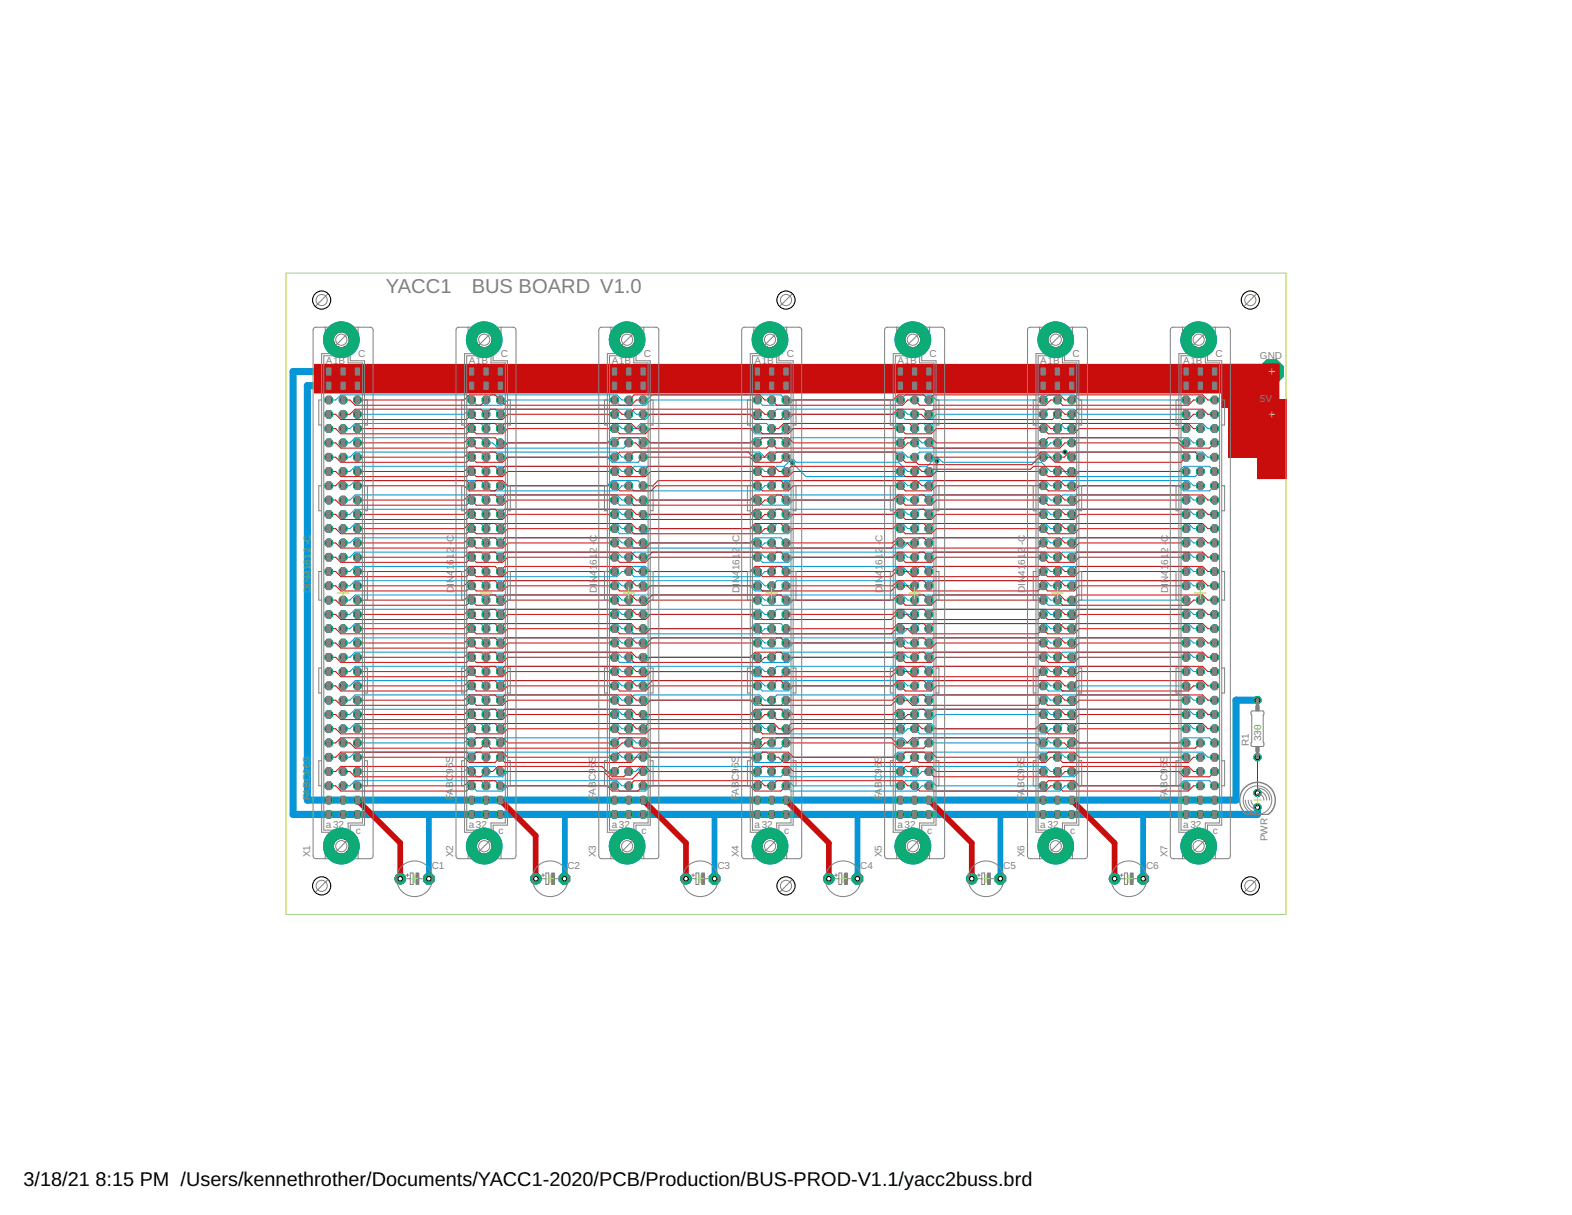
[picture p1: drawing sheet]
<svg xmlns="http://www.w3.org/2000/svg" width="279mm" height="216mm" viewBox="0 0 279 216" stroke-linecap="round" stroke-linejoin="round" font-family="sans-serif">
<defs><g id="words">
<g font-size="3.6" fill="#808080">
<text x="68.6" y="52">YACC1</text>
<text x="83.8" y="52">BUS BOARD V1.0</text>
</g>
<g font-size="3.5">
<text x="4.2" y="210.7">3/18/21</text>
<text x="17" y="210.7">8:15 PM /Users/kennethrother/Documents/YACC1-2020/PCB/Production/BUS-PROD-V1.1/yacc2buss.brd</text>
</g>
<g font-size="1.8" fill="#808080">
<text x="57.9" y="64.7">A1B</text>
<text x="63.6" y="63.5">C</text>
<text x="83.3" y="64.7">A1B</text>
<text x="89" y="63.5">C</text>
<text x="108.7" y="64.7">A1B</text>
<text x="114.4" y="63.5">C</text>
<text x="134.1" y="64.7">A1B</text>
<text x="139.8" y="63.5">C</text>
<text x="159.5" y="64.7">A1B</text>
<text x="165.2" y="63.5">C</text>
<text x="184.9" y="64.7">A1B</text>
<text x="190.6" y="63.5">C</text>
<text x="210.3" y="64.7">A1B</text>
<text x="216" y="63.5">C</text>
<text x="223.9" y="63.8">GND</text>
<text x="223.9" y="71.4">5V</text>
<text x="80.7" y="101.3" transform="rotate(-90 80.7 101.3)">1</text>
<text x="80.7" y="100.3" transform="rotate(-90 80.7 100.3)">612</text>
<text x="80.7" y="96.9" transform="rotate(-90 80.7 96.9)">-</text>
<text x="80.7" y="96.3" transform="rotate(-90 80.7 96.3)">C</text>
<text x="106.1" y="101.3" transform="rotate(-90 106.1 101.3)">1</text>
<text x="106.1" y="100.3" transform="rotate(-90 106.1 100.3)">612 -</text>
<text x="106.1" y="96.3" transform="rotate(-90 106.1 96.3)">C</text>
<text x="131.4" y="101.3" transform="rotate(-90 131.4 101.3)">1612</text>
<text x="131.4" y="96.9" transform="rotate(-90 131.4 96.9)">-</text>
<text x="131.4" y="96.3" transform="rotate(-90 131.4 96.3)">C</text>
<text x="156.8" y="101.3" transform="rotate(-90 156.8 101.3)">1</text>
<text x="156.8" y="100.3" transform="rotate(-90 156.8 100.3)">612</text>
<text x="156.8" y="96.9" transform="rotate(-90 156.8 96.9)">-</text>
<text x="156.8" y="96.3" transform="rotate(-90 156.8 96.3)">C</text>
<text x="182.2" y="100.3" transform="rotate(-90 182.2 100.3)">612</text>
<text x="182.2" y="96.9" transform="rotate(-90 182.2 96.9)">-C</text>
<text x="207.6" y="101.3" transform="rotate(-90 207.6 101.3)">1</text>
<text x="207.6" y="100.3" transform="rotate(-90 207.6 100.3)">612 -</text>
<text x="207.6" y="96.3" transform="rotate(-90 207.6 96.3)">C</text>
<text x="55.3" y="105.4" transform="rotate(-90 55.3 105.4)">DIN41612 -C</text>
<text x="80.7" y="105.4" transform="rotate(-90 80.7 105.4)">D</text>
<text x="80.7" y="104.1" transform="rotate(-90 80.7 104.1)">I</text>
<text x="80.7" y="103.6" transform="rotate(-90 80.7 103.6)">N</text>
<text x="80.7" y="102.3" transform="rotate(-90 80.7 102.3)">4</text>
<text x="106.1" y="105.4" transform="rotate(-90 106.1 105.4)">D</text>
<text x="106.1" y="104.1" transform="rotate(-90 106.1 104.1)">I</text>
<text x="106.1" y="103.6" transform="rotate(-90 106.1 103.6)">N</text>
<text x="106.1" y="102.3" transform="rotate(-90 106.1 102.3)">4</text>
<text x="131.4" y="105.4" transform="rotate(-90 131.4 105.4)">D</text>
<text x="131.4" y="104.1" transform="rotate(-90 131.4 104.1)">I</text>
<text x="131.4" y="103.6" transform="rotate(-90 131.4 103.6)">N</text>
<text x="131.4" y="102.3" transform="rotate(-90 131.4 102.3)">4</text>
<text x="156.8" y="105.4" transform="rotate(-90 156.8 105.4)">D</text>
<text x="156.8" y="104.1" transform="rotate(-90 156.8 104.1)">I</text>
<text x="156.8" y="103.6" transform="rotate(-90 156.8 103.6)">N</text>
<text x="156.8" y="102.3" transform="rotate(-90 156.8 102.3)">4</text>
<text x="182.2" y="105.4" transform="rotate(-90 182.2 105.4)">DIN</text>
<text x="182.2" y="102.3" transform="rotate(-90 182.2 102.3)">41</text>
<text x="207.6" y="105.4" transform="rotate(-90 207.6 105.4)">D</text>
<text x="207.6" y="104.1" transform="rotate(-90 207.6 104.1)">I</text>
<text x="207.6" y="103.6" transform="rotate(-90 207.6 103.6)">N4</text>
<text x="224.1" y="131.7" transform="rotate(-90 224.1 131.7)">330</text>
<text x="80.5" y="137.5" transform="rotate(-90 80.5 137.5)">96S</text>
<text x="156.7" y="137.5" transform="rotate(-90 156.7 137.5)">96S</text>
<text x="182.1" y="137.5" transform="rotate(-90 182.1 137.5)">96S</text>
<text x="222" y="132.5" transform="rotate(-90 222 132.5)">R1</text>
<text x="55.1" y="142.2" transform="rotate(-90 55.1 142.2)">FABC96S</text>
<text x="80.5" y="142.2" transform="rotate(-90 80.5 142.2)">FABC</text>
<text x="105.9" y="142.2" transform="rotate(-90 105.9 142.2)">FABC96S</text>
<text x="131.3" y="142.2" transform="rotate(-90 131.3 142.2)">FABC96S</text>
<text x="156.7" y="142.2" transform="rotate(-90 156.7 142.2)">FABC</text>
<text x="182.1" y="142.2" transform="rotate(-90 182.1 142.2)">FABC</text>
<text x="207.5" y="142.2" transform="rotate(-90 207.5 142.2)">FABC96S</text>
<text x="57.9" y="147.1">a32</text>
<text x="63.2" y="148.2">c</text>
<text x="83.3" y="147.1">a32</text>
<text x="88.6" y="148.2">c</text>
<text x="108.7" y="147.1">a32</text>
<text x="114" y="148.2">c</text>
<text x="134.1" y="147.1">a32</text>
<text x="139.4" y="148.2">c</text>
<text x="159.5" y="147.1">a32</text>
<text x="164.8" y="148.2">c</text>
<text x="184.9" y="147.1">a32</text>
<text x="190.2" y="148.2">c</text>
<text x="210.3" y="147.1">a32</text>
<text x="215.6" y="148.2">c</text>
<text x="225.3" y="149.5" transform="rotate(-90 225.3 149.5)">PWR</text>
<text x="55.1" y="152.3" transform="rotate(-90 55.1 152.3)">X1</text>
<text x="76.7" y="154.4">C1</text>
<text x="80.5" y="152.3" transform="rotate(-90 80.5 152.3)">X2</text>
<text x="100.8" y="154.4">C2</text>
<text x="105.9" y="152.3" transform="rotate(-90 105.9 152.3)">X3</text>
<text x="127.5" y="154.4">C3</text>
<text x="131.3" y="152.3" transform="rotate(-90 131.3 152.3)">X4</text>
<text x="152.9" y="154.4">C4</text>
<text x="156.7" y="152.3" transform="rotate(-90 156.7 152.3)">X5</text>
<text x="178.3" y="154.4">C5</text>
<text x="182.1" y="152.3" transform="rotate(-90 182.1 152.3)">X6</text>
<text x="203.7" y="154.4">C6</text>
<text x="207.5" y="152.3" transform="rotate(-90 207.5 152.3)">X7</text>
</g>
</g></defs>
<g fill="#0696d7" stroke="#0696d7" stroke-width=".18">
<path d="M58.4 58.2a3.2 3.2 0 0 1 5 .5 3.2 3.2 0 0 1-1.9 4.7 3.2 3.2 0 0 1-4-3h1.8a1.39 1.39 0 0 1 2-1.2 1.39 1.39 0 0 1 .2 2.3 1.39 1.39 0 0 1-2.2-.9v-.2h-1.8a2.97 2.97 0 0 1 .9-2.2z" fill-rule="evenodd"/>
<path d="M58.4 148.2a3.2 3.2 0 0 1 5 .5 3.2 3.2 0 0 1-1.9 4.7 3.2 3.2 0 0 1-4-3h1.8a1.39 1.39 0 0 1 2-1.3 1.39 1.39 0 0 1 .2 2.4 1.39 1.39 0 0 1-2.2-.9v-.2h-1.8a3.1 3.1 0 0 1 .9-2.2z" fill-rule="evenodd"/>
<path d="M83.8 58.2a3.2 3.2 0 0 1 5 .6 3.2 3.2 0 0 1-1.9 4.7 3.2 3.2 0 0 1-4-3.1h1.8a1.4 1.4 0 0 1 2-1.2 1.4 1.4 0 0 1 .2 2.3 1.4 1.4 0 0 1-2.2-.9v-.2h-1.8a3.1 3.1 0 0 1 .9-2.2z" fill-rule="evenodd"/>
<path d="M83.8 148.2a3.2 3.2 0 0 1 5 .5 3.2 3.2 0 0 1-1.9 4.7 3.2 3.2 0 0 1-4-3h1.8a1.4 1.4 0 0 1 2-1.3 1.4 1.4 0 0 1 .2 2.4 1.4 1.4 0 0 1-2.2-.9v-.2h-1.8a3.2 3.2 0 0 1 .9-2.2z" fill-rule="evenodd"/>
<path d="M109.2 58.2a3.2 3.2 0 0 1 5 .5 3.2 3.2 0 0 1-1.9 4.7 3.2 3.2 0 0 1-4-3h1.8a1.4 1.4 0 0 1 2-1.2 1.4 1.4 0 0 1 .2 2.3 1.4 1.4 0 0 1-2.2-.9v-.2h-1.8a3.2 3.2 0 0 1 .9-2.2z" fill-rule="evenodd"/>
<path d="M109.2 148.2a3.2 3.2 0 0 1 5 .5 3.2 3.2 0 0 1-1.9 4.7 3.2 3.2 0 0 1-4-3h1.8a1.4 1.4 0 0 1 2-1.3 1.4 1.4 0 0 1 .2 2.4 1.4 1.4 0 0 1-2.2-.9v-.2h-1.8a3.3 3.3 0 0 1 .9-2.2z" fill-rule="evenodd"/>
<path d="M134.6 58.2a3.2 3.2 0 0 1 5 .5 3.2 3.2 0 0 1-1.9 4.7 3.2 3.2 0 0 1-4-3h1.8a1.39 1.39 0 0 1 2-1.2 1.39 1.39 0 0 1 .2 2.3 1.39 1.39 0 0 1-2.2-.9v-.2h-1.8a2.97 2.97 0 0 1 .9-2.2z" fill-rule="evenodd"/>
<path d="M134.6 148.2a3.2 3.2 0 0 1 5 .5 3.2 3.2 0 0 1-1.9 4.7 3.2 3.2 0 0 1-4-3h1.8a1.39 1.39 0 0 1 2-1.3 1.39 1.39 0 0 1 .2 2.4 1.39 1.39 0 0 1-2.2-.9v-.2h-1.8a3.1 3.1 0 0 1 .9-2.2z" fill-rule="evenodd"/>
<path d="M160 58.2a3.2 3.2 0 0 1 5 .6 3.2 3.2 0 0 1-1.9 4.7 3.2 3.2 0 0 1-4-3.1h1.7a1.4 1.4 0 0 1 2-1.4 1.4 1.4 0 0 1 .4 2.4 1.4 1.4 0 0 1-2.3-.8l-.1-.2h-1.7a3.1 3.1 0 0 1 .9-2.2z" fill-rule="evenodd"/>
<path d="M160 148.2a3.2 3.2 0 0 1 5 .5 3.2 3.2 0 0 1-1.9 4.7 3.2 3.2 0 0 1-4-3h1.7a1.4 1.4 0 0 1 2-1.4 1.4 1.4 0 0 1 .4 2.3 1.4 1.4 0 0 1-2.2-.4l-.2-.5h-1.7a3.2 3.2 0 0 1 .9-2.2z" fill-rule="evenodd"/>
<path d="M185.4 58.2a3.2 3.2 0 0 1 5 .6 3.2 3.2 0 0 1-1.9 4.7 3.2 3.2 0 0 1-4-3.1h1.7a1.4 1.4 0 0 1 2.1-1.2 1.4 1.4 0 0 1 .2 2.3 1.4 1.4 0 0 1-2.2-.9l-.1-.2h-1.7a3.1 3.1 0 0 1 .9-2.2z" fill-rule="evenodd"/>
<path d="M185.4 148.2a3.2 3.2 0 0 1 5 .5 3.2 3.2 0 0 1-1.9 4.7 3.2 3.2 0 0 1-4-3h1.7a1.4 1.4 0 0 1 2.1-1.3 1.4 1.4 0 0 1 .2 2.4 1.4 1.4 0 0 1-2.2-.9l-.1-.2h-1.7a3.2 3.2 0 0 1 .9-2.2z" fill-rule="evenodd"/>
<path d="M210.7 58.2a3.2 3.2 0 0 1 5.1 .5 3.2 3.2 0 0 1-1.9 4.7 3.2 3.2 0 0 1-4-3h1.7a1.39 1.39 0 0 1 2.1-1.2 1.39 1.39 0 0 1 .2 2.3 1.39 1.39 0 0 1-2.2-.9l-.1-.2h-1.7a3.2 3.2 0 0 1 .8-2.2z" fill-rule="evenodd"/>
<path d="M210.7 148.2a3.2 3.2 0 0 1 5.1 .5 3.2 3.2 0 0 1-1.9 4.7 3.2 3.2 0 0 1-4-3h1.7a1.39 1.39 0 0 1 2.1-1.3 1.39 1.39 0 0 1 .2 2.4 1.39 1.39 0 0 1-2.2-.9l-.1-.2h-1.7a3.3 3.3 0 0 1 .8-2.2z" fill-rule="evenodd"/>
</g>
<g fill="none" stroke="#0696d7" stroke-width=".18">
<path d="M58.4 71.1h1.3l.9-.9h22.3l1.9 1.8h4.5l.9-.9h19l1 .9h4.5l.9-.9h19l.9 .9h4.6l.9-.9h19l.9-.9h4.6l.9 .9h19l.9-.9h4.6l.9 .9h19M61 76.2h1.2l.9-1h22.3l1 1 .8-1h22.4l1 1h2.4l.9-1h22.3l1 1M61 78.7h1.2l.9-.9h22.3l1 .9h1.2l.9 .9h22.3l1-.9M63.5 73.6h19l.9-.9h4.6l.9 .9 .8-.9h22.5l.9 .9h1.2M86.4 71.1l.9-.9h22.3l1 .9h1.2M88.9 78.7h19l.9-.9h4.6l.9 .9h19l.9-.9h4.6l.9 .9 .8-.9h22.5l.9 .9h1.2M109.2 73.6l1 .9h4.5l.9-.9h19l.9 .9h4.6l.9-.9h19l.9 .9h4.6l.9-.9h19l.9-.9h4.6l.9 .9h19M114.3 76.2h19l.9 .9h4.6l.9-.9h19l.9-1h4.6l.9 1 .8-1h22.5l.9 1h1.2l.9-1h22.3l1 1h1.2M114.3 71.1h.7l.9-.9h22.9l.9 .9M137.2 73.6l.9-.9h22.3l.9 .9h1.3M162.6 78.7l.9 .9h22.3l.9-.9h1.2l1-.9h22.3l.9 .9h1.2M61 81.2h1.2l.9-.9h22.3l1 .9 .8-.9h22.4l1 .9h1.2l.9-.9h22.3l.9 .9h1.3l.9-.9h22.3l.9 .9h1.3l.9-.9h22.3l.9 .9h1.2"/>
<path d="M61 83.8h1.2l.9-.9h22.3l1 .9 .8-.9h22.4l1 .9h1.2l.9-.9h22.3l.9 .9h1.3l.9-.9h1.3l1.2-1.3h.4l.5 .5h18.2l1.6 1.7h1.3l.9-.9h1.3l1.5-1.6h.4l.8 .8h17.6l1.6 1.7h2.5l.9 .9h22.3l.9-.9M61 88.9h1.2l.9-1h22.3l1 1 .8-1h22.4l1 1h1.2M61 91.4h1.2l.9-.9h22.3l1 .9 .8-.9h22.4l1 .9h1.2M61 93.9h1.2l.9-.9h22.3l1 .9 .8-.9h22.4l1 .9h1.2M61 96.5h1.2l.9-.9h22.3l1 .9 .8-.9h22.4l1 .9h1.2l.9 .9h22.3l.9-.9h1.3l.9 .9h22.3l.9-.9h1.3l.9-.9h22.3l.9 .9h1.2l1-.9h22.3l.9 .9h1.2M61 99h1.2l.9-.9h22.3l1 .9 .8-.9h22.4l1 .9h1.2l.9-.9h22.3l.9 .9h1.3l.9-.9h22.3l.9 .9h1.3l.9-.9h22.3l.9 .9h1.2l1-.9h22.3l.9 .9h1.2M61 86.3h1.2l.9-.9h22.3l1.9 1.8h22.3l1-.9h1.2l.9 .9h22.3l.9-.9h1.3l.9-.9h22.3l.9 .9h1.3l.9-.9h22.3l.9 .9h1.2l1-.9h22.3l.9 .9h1.2M88.9 81.2h19l.9 .9h4.6l.9-.9M88.9 86.3h19l.9-.9h4.6l.9 .9M109.2 88.9l1 .9h4.5l.9-.9h19l.9 .9h4.6l.9-.9h19M109.2 91.4l1 .9h4.5l.9-.9h19l.9 .9h4.6l.9-.9h19M109.2 93.9l1 .9h4.5l.9-.9h19l.9 .9h4.6l.9-.9h19"/>
<path d="M114.3 96.5h19l.9-.9h4.6l.9 .9M134.6 99l.9 .9h4.6l.9-.9h19M137.2 88.9l.9-1h22.3l.9 1h1.3l.9-1h22.3l.9 1h1.2l1-1h22.3l.9 1h1.2M137.2 91.4l.9-.9h22.3l.9 .9h1.3l.9-.9h22.3l.9 .9h1.2l1-.9h22.3l.9 .9h1.2M137.2 93.9l.9-.9h22.3l.9 .9h1.3l.9-.9h22.3l.9 .9h1.2l1-.9h22.3l.9 .9h1.2M166.5 82v1.7l-1 1h-22.2l-2.5-2.4M189.3 80.3h.3l.9 .9 .8-.9h22.4l1 .9h1.2M190.5 83.8h19l.9-.9h4.6l.9 .9M190.5 86.3h19l.9 .9h4.6l.9-.9M61 104.1h1.2l.9-.9h22.3l1 .9 .8-.9h22.4l1 .9h1.2l.9-.9h22.3l.9 .9h1.3l.9-.9h22.3l.9 .9h1.3l.9-.9h22.3l.9 .9h1.2l1-.9h22.3l.9 .9h1.2M61 106.6h1.2l.9-.9h22.3l1 .9 .8-.9h22.4l1 .9h1.2l.9-.9h22.3l.9 .9h1.3l.9-.9h22.3l.9 .9h1.3l.9-.9h22.3l.9 .9h1.2M61 109.2h1.2l.9-.9h22.3l1 .9 .8-.9h22.4l1 .9h1.2l.9-.9h22.3l.9 .9h1.3l.9-.9h22.3l.9 .9h1.3l.9-.9h22.3l.9 .9h1.2l1-.9h22.3l.9 .9h1.2"/>
<path d="M61 111.7h1.2l.9-.9h22.3l1 .9 .8-.9h22.4l1 .9h1.2l.9 .9h22.3l.9-.9h1.3l.9 .9h22.3l.9-.9h1.3l.9-.9h22.3l.9 .9h1.2l1-.9h22.3l.9 .9h1.2M61 114.3h1.2l.9-1h22.3l1 1 .8-1h22.4l1 1h1.2l.9-1h22.3l.9 1h1.3l.9-1h22.3l.9 1h1.3l.9-1h22.3l.9 1h1.2l1-1h22.3l.9 1h1.2M61 116.8h1.2l.9-.9h22.3l1 .9 .8-.9h22.4l1 .9h1.2M61 119.3h1.2l.9-.9h22.3l1 .9 .8-.9h22.4l1 .9h1.2l.9-.9h22.3l.9 .9h1.3l.9-.9h22.3l.9 .9h1.3l.9-.9h22.3l.9 .9h1.2l1-.9h22.3l.9 .9h1.2M61 101.6h1.2l.9-1h22.3l1.9 1.9h22.3l1-.9h1.2l.9 .9h22.3l.9-.9h1.3l.9-1h22.3l.9 1h1.3l.9-1h22.3l.9 1h1.2l1-1h22.3l.9 1h1.2M109.2 101.6l1-1h4.5l.9 1h19M109.2 116.8l1 .9h4.5l.9-.9h19l.9 .9h4.6l.9-.9h19M114.3 109.2h19l.9 .9h4.6l.9-.9M114.3 104.1h19l.9 .9h4.6l.9-.9M114.3 111.7h19l.9-.9h4.6l.9 .9M114.3 119.3h19l.9 .9h4.6l.9-.9M134.6 114.3l.9 .9h4.6l.9-.9h19"/>
<path d="M134.6 106.6l.9 .9h4.6l.9-.9h19M137.2 116.8l.9-.9h22.3l.9 .9h1.3l.9-.9h22.3l.9 .9h1.2l1-.9h22.3l.9 .9h1.2M185.4 106.6l.9 .9h4.6l.9-.9h19M61 139.6h1.2l.9-.9h22.3l1 .9 .8-.9h22.4l1 .9h1.2M61 121.9h1.2l.9-1h22.3l1 1 .8-1h22.4l1 1h1.2l.9-1h22.3l.9 1h1.3l.9-1h22.3l.9 1h1.3l.9-1h22.3l.9 1h1.2M61 124.4h1.2l.9-.9h22.3l1 .9 .8-.9h22.4l1 .9h1.2l.9-.9h22.3l.9 .9h1.3l.9-.9h22.3l.9 .9h1.3l.9-.9h22.3l.9 .9h1.2l1-.9h22.3l.9 .9h1.2M61 127h1.2l.9-1h22.3l1 1 .8-1h22.4l1 1h1.2M61 129.5h1.2l.9-.9h22.3l1 .9 .8-.9h22.4l1 .9h1.2l.9-.9h22.3l.9 .9h1.3l.9 .9h22.3l.9-.9h1.3l.9 .9h22.3l.9-.9h1.2l1-.9h22.3l.9 .9h1.2M61 134.6h1.2l.9-1h22.3l1 1 .8-1h22.4l1 1h2.4l.9-1h22.3l1 1M63.5 132h19l.9-.9h4.6l.9 .9 .8-.9h22.5l.9 .9h20.2l.9 .9h4.6l.9-.9M63.5 137.1h19l.9-.9h4.6l.9 .9M83.8 139.6l1 1h4.5l.9-1h19l1 1h4.5l.9-1h19l.9-.9h4.6l.9 .9h19l.9-.9h4.6l.9 .9h19"/>
<path d="M83.8 137.1l1 .9h4.5l.9-.9h19M109.2 127l1 .9h4.5l.9-.9h19l.9-1h4.6l.9 1h19l.9 .9h4.6l.9-.9h19M111.8 137.1h1.2l.9-.9h22.3l1 .9 .8-.9h22.4l.9 .9h1.3l.9-.9h22.3l.9 .9h1.2M114.3 137.1h19l.9 .9h4.6l.9-.9 .8 .9h22.5l.9-.9h1.2M114.3 134.6h19l.9 .9h4.6l.9-.9h19l.9-1h4.6l.9 1 .8-1h22.5l.9 1h1.2l.9-1h22.3l1 1h1.2M114.3 124.4h19l.9 .9h4.6l.9-.9M134.6 121.9l.9 .9h4.6l.9-.9h19M137.2 132l.9-.9h22.3l.9 .9h1.3l.9-.9h22.3l.9 .9h1.2M139.7 139.6l.9 1h22.4l.9-1h1.2l.9 1h22.4l.9-1h20.2l.9-.9h4.6l.9 .9M160 129.5l.9-.9h4.6l.9 .9h19M162.6 127l.9-1h22.3l.9 1h1.2l1-1h22.3l.9 1h1.2M165.1 132h19l.9 .9h4.6l.9-.9h19l.9-.9h4.6l.9 .9"/>
<path d="M185.4 137.1l.9 .9h4.6l.9-.9h19M185.4 121.9l.9 .9h4.6l.9-.9h19"/>
</g>
<path d="M224.8 66h-172.7v78.7h171.4v-1.3M226 73.6h-5v-5.1h-166.4v73.7h165.1v-17.8h3.8" fill="none" stroke="#0696d7" stroke-width="1.3"/>
<path d="M224.8 66h1.2M76.2 144.7v11.4M100.4 144.7l-.1 11.4M127 144.7v11.4M152.4 144.7v11.4M177.8 144.7v11.4M203.2 144.7v11.4" fill="none" stroke="#0696d7" stroke-width="1"/>
<circle cx="58.4" cy="66" r=".73" fill="#0dab76" stroke="#0dab76" stroke-width=".18"/>
<circle cx="58.4" cy="66" r=".47" fill="#fff" stroke="#000" stroke-width=".18"/>
<circle cx="58.4" cy="68.5" r=".73" fill="#0dab76" stroke="#0dab76" stroke-width=".18"/>
<circle cx="58.4" cy="68.5" r=".47" fill="#fff" stroke="#000" stroke-width=".18"/>
<circle cx="58.4" cy="71.1" r=".73" fill="#0dab76" stroke="#0dab76" stroke-width=".18"/>
<circle cx="58.4" cy="71.1" r=".47" fill="#fff" stroke="#000" stroke-width=".18"/>
<circle cx="58.4" cy="73.6" r=".73" fill="#0dab76" stroke="#0dab76" stroke-width=".18"/>
<circle cx="58.4" cy="73.6" r=".47" fill="#fff" stroke="#000" stroke-width=".18"/>
<circle cx="58.4" cy="76.2" r=".73" fill="#0dab76" stroke="#0dab76" stroke-width=".18"/>
<circle cx="58.4" cy="76.2" r=".47" fill="#fff" stroke="#000" stroke-width=".18"/>
<circle cx="58.4" cy="78.7" r=".73" fill="#0dab76" stroke="#0dab76" stroke-width=".18"/>
<circle cx="58.4" cy="78.7" r=".47" fill="#fff" stroke="#000" stroke-width=".18"/>
<circle cx="58.4" cy="81.2" r=".73" fill="#0dab76" stroke="#0dab76" stroke-width=".18"/>
<circle cx="58.4" cy="81.2" r=".47" fill="#fff" stroke="#000" stroke-width=".18"/>
<circle cx="58.4" cy="83.8" r=".73" fill="#0dab76" stroke="#0dab76" stroke-width=".18"/>
<circle cx="58.4" cy="83.8" r=".47" fill="#fff" stroke="#000" stroke-width=".18"/>
<circle cx="58.4" cy="86.3" r=".73" fill="#0dab76" stroke="#0dab76" stroke-width=".18"/>
<circle cx="58.4" cy="86.3" r=".47" fill="#fff" stroke="#000" stroke-width=".18"/>
<circle cx="58.4" cy="88.9" r=".73" fill="#0dab76" stroke="#0dab76" stroke-width=".18"/>
<circle cx="58.4" cy="88.9" r=".47" fill="#fff" stroke="#000" stroke-width=".18"/>
<circle cx="58.4" cy="91.4" r=".73" fill="#0dab76" stroke="#0dab76" stroke-width=".18"/>
<circle cx="58.4" cy="91.4" r=".47" fill="#fff" stroke="#000" stroke-width=".18"/>
<circle cx="58.4" cy="93.9" r=".73" fill="#0dab76" stroke="#0dab76" stroke-width=".18"/>
<circle cx="58.4" cy="93.9" r=".47" fill="#fff" stroke="#000" stroke-width=".18"/>
<circle cx="58.4" cy="96.5" r=".73" fill="#0dab76" stroke="#0dab76" stroke-width=".18"/>
<circle cx="58.4" cy="96.5" r=".47" fill="#fff" stroke="#000" stroke-width=".18"/>
<circle cx="58.4" cy="99" r=".73" fill="#0dab76" stroke="#0dab76" stroke-width=".18"/>
<circle cx="58.4" cy="99" r=".47" fill="#fff" stroke="#000" stroke-width=".18"/>
<circle cx="58.4" cy="101.6" r=".73" fill="#0dab76" stroke="#0dab76" stroke-width=".18"/>
<circle cx="58.4" cy="101.6" r=".47" fill="#fff" stroke="#000" stroke-width=".18"/>
<circle cx="58.4" cy="104.1" r=".73" fill="#0dab76" stroke="#0dab76" stroke-width=".18"/>
<circle cx="58.4" cy="104.1" r=".47" fill="#fff" stroke="#000" stroke-width=".18"/>
<circle cx="58.4" cy="106.6" r=".73" fill="#0dab76" stroke="#0dab76" stroke-width=".18"/>
<circle cx="58.4" cy="106.6" r=".47" fill="#fff" stroke="#000" stroke-width=".18"/>
<circle cx="58.4" cy="109.2" r=".73" fill="#0dab76" stroke="#0dab76" stroke-width=".18"/>
<circle cx="58.4" cy="109.2" r=".47" fill="#fff" stroke="#000" stroke-width=".18"/>
<circle cx="58.4" cy="111.7" r=".73" fill="#0dab76" stroke="#0dab76" stroke-width=".18"/>
<circle cx="58.4" cy="111.7" r=".47" fill="#fff" stroke="#000" stroke-width=".18"/>
<circle cx="58.4" cy="114.3" r=".73" fill="#0dab76" stroke="#0dab76" stroke-width=".18"/>
<circle cx="58.4" cy="114.3" r=".47" fill="#fff" stroke="#000" stroke-width=".18"/>
<circle cx="58.4" cy="116.8" r=".73" fill="#0dab76" stroke="#0dab76" stroke-width=".18"/>
<circle cx="58.4" cy="116.8" r=".47" fill="#fff" stroke="#000" stroke-width=".18"/>
<circle cx="58.4" cy="119.3" r=".73" fill="#0dab76" stroke="#0dab76" stroke-width=".18"/>
<circle cx="58.4" cy="119.3" r=".47" fill="#fff" stroke="#000" stroke-width=".18"/>
<circle cx="58.4" cy="121.9" r=".73" fill="#0dab76" stroke="#0dab76" stroke-width=".18"/>
<circle cx="58.4" cy="121.9" r=".47" fill="#fff" stroke="#000" stroke-width=".18"/>
<circle cx="58.4" cy="124.4" r=".73" fill="#0dab76" stroke="#0dab76" stroke-width=".18"/>
<circle cx="58.4" cy="124.4" r=".47" fill="#fff" stroke="#000" stroke-width=".18"/>
<circle cx="58.4" cy="127" r=".73" fill="#0dab76" stroke="#0dab76" stroke-width=".18"/>
<circle cx="58.4" cy="127" r=".47" fill="#fff" stroke="#000" stroke-width=".18"/>
<circle cx="58.4" cy="129.5" r=".73" fill="#0dab76" stroke="#0dab76" stroke-width=".18"/>
<circle cx="58.4" cy="129.5" r=".47" fill="#fff" stroke="#000" stroke-width=".18"/>
<circle cx="58.4" cy="132" r=".73" fill="#0dab76" stroke="#0dab76" stroke-width=".18"/>
<circle cx="58.4" cy="132" r=".47" fill="#fff" stroke="#000" stroke-width=".18"/>
<circle cx="58.4" cy="134.6" r=".73" fill="#0dab76" stroke="#0dab76" stroke-width=".18"/>
<circle cx="58.4" cy="134.6" r=".47" fill="#fff" stroke="#000" stroke-width=".18"/>
<circle cx="58.4" cy="137.1" r=".73" fill="#0dab76" stroke="#0dab76" stroke-width=".18"/>
<circle cx="58.4" cy="137.1" r=".47" fill="#fff" stroke="#000" stroke-width=".18"/>
<circle cx="58.4" cy="139.6" r=".73" fill="#0dab76" stroke="#0dab76" stroke-width=".18"/>
<circle cx="58.4" cy="139.6" r=".47" fill="#fff" stroke="#000" stroke-width=".18"/>
<circle cx="58.4" cy="142.2" r=".73" fill="#0dab76" stroke="#0dab76" stroke-width=".18"/>
<circle cx="58.4" cy="142.2" r=".47" fill="#fff" stroke="#000" stroke-width=".18"/>
<circle cx="58.4" cy="144.7" r=".73" fill="#0dab76" stroke="#0dab76" stroke-width=".18"/>
<circle cx="58.4" cy="144.7" r=".47" fill="#fff" stroke="#000" stroke-width=".18"/>
<circle cx="63.5" cy="66" r=".73" fill="#0dab76" stroke="#0dab76" stroke-width=".18"/>
<circle cx="63.5" cy="66" r=".47" fill="#fff" stroke="#000" stroke-width=".18"/>
<circle cx="63.5" cy="68.5" r=".73" fill="#0dab76" stroke="#0dab76" stroke-width=".18"/>
<circle cx="63.5" cy="68.5" r=".47" fill="#fff" stroke="#000" stroke-width=".18"/>
<circle cx="63.5" cy="71.1" r=".73" fill="#0dab76" stroke="#0dab76" stroke-width=".18"/>
<circle cx="63.5" cy="71.1" r=".47" fill="#fff" stroke="#000" stroke-width=".18"/>
<circle cx="63.5" cy="73.6" r=".73" fill="#0dab76" stroke="#0dab76" stroke-width=".18"/>
<circle cx="63.5" cy="73.6" r=".47" fill="#fff" stroke="#000" stroke-width=".18"/>
<circle cx="63.5" cy="76.2" r=".73" fill="#0dab76" stroke="#0dab76" stroke-width=".18"/>
<circle cx="63.5" cy="76.2" r=".47" fill="#fff" stroke="#000" stroke-width=".18"/>
<circle cx="63.5" cy="78.7" r=".73" fill="#0dab76" stroke="#0dab76" stroke-width=".18"/>
<circle cx="63.5" cy="78.7" r=".47" fill="#fff" stroke="#000" stroke-width=".18"/>
<circle cx="63.5" cy="81.2" r=".73" fill="#0dab76" stroke="#0dab76" stroke-width=".18"/>
<circle cx="63.5" cy="81.2" r=".47" fill="#fff" stroke="#000" stroke-width=".18"/>
<circle cx="63.5" cy="83.8" r=".73" fill="#0dab76" stroke="#0dab76" stroke-width=".18"/>
<circle cx="63.5" cy="83.8" r=".47" fill="#fff" stroke="#000" stroke-width=".18"/>
<circle cx="63.5" cy="86.3" r=".73" fill="#0dab76" stroke="#0dab76" stroke-width=".18"/>
<circle cx="63.5" cy="86.3" r=".47" fill="#fff" stroke="#000" stroke-width=".18"/>
<circle cx="63.5" cy="88.9" r=".73" fill="#0dab76" stroke="#0dab76" stroke-width=".18"/>
<circle cx="63.5" cy="88.9" r=".47" fill="#fff" stroke="#000" stroke-width=".18"/>
<circle cx="63.5" cy="91.4" r=".73" fill="#0dab76" stroke="#0dab76" stroke-width=".18"/>
<circle cx="63.5" cy="91.4" r=".47" fill="#fff" stroke="#000" stroke-width=".18"/>
<circle cx="63.5" cy="93.9" r=".73" fill="#0dab76" stroke="#0dab76" stroke-width=".18"/>
<circle cx="63.5" cy="93.9" r=".47" fill="#fff" stroke="#000" stroke-width=".18"/>
<circle cx="63.5" cy="96.5" r=".73" fill="#0dab76" stroke="#0dab76" stroke-width=".18"/>
<circle cx="63.5" cy="96.5" r=".47" fill="#fff" stroke="#000" stroke-width=".18"/>
<circle cx="63.5" cy="99" r=".73" fill="#0dab76" stroke="#0dab76" stroke-width=".18"/>
<circle cx="63.5" cy="99" r=".47" fill="#fff" stroke="#000" stroke-width=".18"/>
<circle cx="63.5" cy="101.6" r=".73" fill="#0dab76" stroke="#0dab76" stroke-width=".18"/>
<circle cx="63.5" cy="101.6" r=".47" fill="#fff" stroke="#000" stroke-width=".18"/>
<circle cx="63.5" cy="104.1" r=".73" fill="#0dab76" stroke="#0dab76" stroke-width=".18"/>
<circle cx="63.5" cy="104.1" r=".47" fill="#fff" stroke="#000" stroke-width=".18"/>
<circle cx="63.5" cy="106.6" r=".73" fill="#0dab76" stroke="#0dab76" stroke-width=".18"/>
<circle cx="63.5" cy="106.6" r=".47" fill="#fff" stroke="#000" stroke-width=".18"/>
<circle cx="63.5" cy="109.2" r=".73" fill="#0dab76" stroke="#0dab76" stroke-width=".18"/>
<circle cx="63.5" cy="109.2" r=".47" fill="#fff" stroke="#000" stroke-width=".18"/>
<circle cx="63.5" cy="111.7" r=".73" fill="#0dab76" stroke="#0dab76" stroke-width=".18"/>
<circle cx="63.5" cy="111.7" r=".47" fill="#fff" stroke="#000" stroke-width=".18"/>
<circle cx="63.5" cy="114.3" r=".73" fill="#0dab76" stroke="#0dab76" stroke-width=".18"/>
<circle cx="63.5" cy="114.3" r=".47" fill="#fff" stroke="#000" stroke-width=".18"/>
<circle cx="63.5" cy="116.8" r=".73" fill="#0dab76" stroke="#0dab76" stroke-width=".18"/>
<circle cx="63.5" cy="116.8" r=".47" fill="#fff" stroke="#000" stroke-width=".18"/>
<circle cx="63.5" cy="119.3" r=".73" fill="#0dab76" stroke="#0dab76" stroke-width=".18"/>
<circle cx="63.5" cy="119.3" r=".47" fill="#fff" stroke="#000" stroke-width=".18"/>
<circle cx="63.5" cy="121.9" r=".73" fill="#0dab76" stroke="#0dab76" stroke-width=".18"/>
<circle cx="63.5" cy="121.9" r=".47" fill="#fff" stroke="#000" stroke-width=".18"/>
<circle cx="63.5" cy="124.4" r=".73" fill="#0dab76" stroke="#0dab76" stroke-width=".18"/>
<circle cx="63.5" cy="124.4" r=".47" fill="#fff" stroke="#000" stroke-width=".18"/>
<circle cx="63.5" cy="127" r=".73" fill="#0dab76" stroke="#0dab76" stroke-width=".18"/>
<circle cx="63.5" cy="127" r=".47" fill="#fff" stroke="#000" stroke-width=".18"/>
<circle cx="63.5" cy="129.5" r=".73" fill="#0dab76" stroke="#0dab76" stroke-width=".18"/>
<circle cx="63.5" cy="129.5" r=".47" fill="#fff" stroke="#000" stroke-width=".18"/>
<circle cx="63.5" cy="132" r=".73" fill="#0dab76" stroke="#0dab76" stroke-width=".18"/>
<circle cx="63.5" cy="132" r=".47" fill="#fff" stroke="#000" stroke-width=".18"/>
<circle cx="63.5" cy="134.6" r=".73" fill="#0dab76" stroke="#0dab76" stroke-width=".18"/>
<circle cx="63.5" cy="134.6" r=".47" fill="#fff" stroke="#000" stroke-width=".18"/>
<circle cx="63.5" cy="137.1" r=".73" fill="#0dab76" stroke="#0dab76" stroke-width=".18"/>
<circle cx="63.5" cy="137.1" r=".47" fill="#fff" stroke="#000" stroke-width=".18"/>
<circle cx="63.5" cy="139.6" r=".73" fill="#0dab76" stroke="#0dab76" stroke-width=".18"/>
<circle cx="63.5" cy="139.6" r=".47" fill="#fff" stroke="#000" stroke-width=".18"/>
<circle cx="63.5" cy="142.2" r=".73" fill="#0dab76" stroke="#0dab76" stroke-width=".18"/>
<circle cx="63.5" cy="142.2" r=".47" fill="#fff" stroke="#000" stroke-width=".18"/>
<circle cx="63.5" cy="144.7" r=".73" fill="#0dab76" stroke="#0dab76" stroke-width=".18"/>
<circle cx="63.5" cy="144.7" r=".47" fill="#fff" stroke="#000" stroke-width=".18"/>
<circle cx="61" cy="66" r=".73" fill="#0dab76" stroke="#0dab76" stroke-width=".18"/>
<circle cx="61" cy="66" r=".47" fill="#fff" stroke="#000" stroke-width=".18"/>
<circle cx="61" cy="68.5" r=".73" fill="#0dab76" stroke="#0dab76" stroke-width=".18"/>
<circle cx="61" cy="68.5" r=".47" fill="#fff" stroke="#000" stroke-width=".18"/>
<circle cx="61" cy="71.1" r=".73" fill="#0dab76" stroke="#0dab76" stroke-width=".18"/>
<circle cx="61" cy="71.1" r=".47" fill="#fff" stroke="#000" stroke-width=".18"/>
<circle cx="61" cy="73.6" r=".73" fill="#0dab76" stroke="#0dab76" stroke-width=".18"/>
<circle cx="61" cy="73.6" r=".47" fill="#fff" stroke="#000" stroke-width=".18"/>
<circle cx="61" cy="76.2" r=".73" fill="#0dab76" stroke="#0dab76" stroke-width=".18"/>
<circle cx="61" cy="76.2" r=".47" fill="#fff" stroke="#000" stroke-width=".18"/>
<circle cx="61" cy="78.7" r=".73" fill="#0dab76" stroke="#0dab76" stroke-width=".18"/>
<circle cx="61" cy="78.7" r=".47" fill="#fff" stroke="#000" stroke-width=".18"/>
<circle cx="61" cy="81.2" r=".73" fill="#0dab76" stroke="#0dab76" stroke-width=".18"/>
<circle cx="61" cy="81.2" r=".47" fill="#fff" stroke="#000" stroke-width=".18"/>
<circle cx="61" cy="83.8" r=".73" fill="#0dab76" stroke="#0dab76" stroke-width=".18"/>
<circle cx="61" cy="83.8" r=".47" fill="#fff" stroke="#000" stroke-width=".18"/>
<circle cx="61" cy="86.3" r=".73" fill="#0dab76" stroke="#0dab76" stroke-width=".18"/>
<circle cx="61" cy="86.3" r=".47" fill="#fff" stroke="#000" stroke-width=".18"/>
<circle cx="61" cy="88.9" r=".73" fill="#0dab76" stroke="#0dab76" stroke-width=".18"/>
<circle cx="61" cy="88.9" r=".47" fill="#fff" stroke="#000" stroke-width=".18"/>
<circle cx="61" cy="91.4" r=".73" fill="#0dab76" stroke="#0dab76" stroke-width=".18"/>
<circle cx="61" cy="91.4" r=".47" fill="#fff" stroke="#000" stroke-width=".18"/>
<circle cx="61" cy="93.9" r=".73" fill="#0dab76" stroke="#0dab76" stroke-width=".18"/>
<circle cx="61" cy="93.9" r=".47" fill="#fff" stroke="#000" stroke-width=".18"/>
<circle cx="61" cy="96.5" r=".73" fill="#0dab76" stroke="#0dab76" stroke-width=".18"/>
<circle cx="61" cy="96.5" r=".47" fill="#fff" stroke="#000" stroke-width=".18"/>
<circle cx="61" cy="99" r=".73" fill="#0dab76" stroke="#0dab76" stroke-width=".18"/>
<circle cx="61" cy="99" r=".47" fill="#fff" stroke="#000" stroke-width=".18"/>
<circle cx="61" cy="101.6" r=".73" fill="#0dab76" stroke="#0dab76" stroke-width=".18"/>
<circle cx="61" cy="101.6" r=".47" fill="#fff" stroke="#000" stroke-width=".18"/>
<circle cx="61" cy="104.1" r=".73" fill="#0dab76" stroke="#0dab76" stroke-width=".18"/>
<circle cx="61" cy="104.1" r=".47" fill="#fff" stroke="#000" stroke-width=".18"/>
<circle cx="61" cy="106.6" r=".73" fill="#0dab76" stroke="#0dab76" stroke-width=".18"/>
<circle cx="61" cy="106.6" r=".47" fill="#fff" stroke="#000" stroke-width=".18"/>
<circle cx="61" cy="109.2" r=".73" fill="#0dab76" stroke="#0dab76" stroke-width=".18"/>
<circle cx="61" cy="109.2" r=".47" fill="#fff" stroke="#000" stroke-width=".18"/>
<circle cx="61" cy="111.7" r=".73" fill="#0dab76" stroke="#0dab76" stroke-width=".18"/>
<circle cx="61" cy="111.7" r=".47" fill="#fff" stroke="#000" stroke-width=".18"/>
<circle cx="61" cy="114.3" r=".73" fill="#0dab76" stroke="#0dab76" stroke-width=".18"/>
<circle cx="61" cy="114.3" r=".47" fill="#fff" stroke="#000" stroke-width=".18"/>
<circle cx="61" cy="116.8" r=".73" fill="#0dab76" stroke="#0dab76" stroke-width=".18"/>
<circle cx="61" cy="116.8" r=".47" fill="#fff" stroke="#000" stroke-width=".18"/>
<circle cx="61" cy="119.3" r=".73" fill="#0dab76" stroke="#0dab76" stroke-width=".18"/>
<circle cx="61" cy="119.3" r=".47" fill="#fff" stroke="#000" stroke-width=".18"/>
<circle cx="61" cy="121.9" r=".73" fill="#0dab76" stroke="#0dab76" stroke-width=".18"/>
<circle cx="61" cy="121.9" r=".47" fill="#fff" stroke="#000" stroke-width=".18"/>
<circle cx="61" cy="124.4" r=".73" fill="#0dab76" stroke="#0dab76" stroke-width=".18"/>
<circle cx="61" cy="124.4" r=".47" fill="#fff" stroke="#000" stroke-width=".18"/>
<circle cx="61" cy="127" r=".73" fill="#0dab76" stroke="#0dab76" stroke-width=".18"/>
<circle cx="61" cy="127" r=".47" fill="#fff" stroke="#000" stroke-width=".18"/>
<circle cx="61" cy="129.5" r=".73" fill="#0dab76" stroke="#0dab76" stroke-width=".18"/>
<circle cx="61" cy="129.5" r=".47" fill="#fff" stroke="#000" stroke-width=".18"/>
<circle cx="61" cy="132" r=".73" fill="#0dab76" stroke="#0dab76" stroke-width=".18"/>
<circle cx="61" cy="132" r=".47" fill="#fff" stroke="#000" stroke-width=".18"/>
<circle cx="61" cy="134.6" r=".73" fill="#0dab76" stroke="#0dab76" stroke-width=".18"/>
<circle cx="61" cy="134.6" r=".47" fill="#fff" stroke="#000" stroke-width=".18"/>
<circle cx="61" cy="137.1" r=".73" fill="#0dab76" stroke="#0dab76" stroke-width=".18"/>
<circle cx="61" cy="137.1" r=".47" fill="#fff" stroke="#000" stroke-width=".18"/>
<circle cx="61" cy="139.6" r=".73" fill="#0dab76" stroke="#0dab76" stroke-width=".18"/>
<circle cx="61" cy="139.6" r=".47" fill="#fff" stroke="#000" stroke-width=".18"/>
<circle cx="61" cy="142.2" r=".73" fill="#0dab76" stroke="#0dab76" stroke-width=".18"/>
<circle cx="61" cy="142.2" r=".47" fill="#fff" stroke="#000" stroke-width=".18"/>
<circle cx="61" cy="144.7" r=".73" fill="#0dab76" stroke="#0dab76" stroke-width=".18"/>
<circle cx="61" cy="144.7" r=".47" fill="#fff" stroke="#000" stroke-width=".18"/>
<circle cx="83.8" cy="66" r=".73" fill="#0dab76" stroke="#0dab76" stroke-width=".18"/>
<circle cx="83.8" cy="66" r=".47" fill="#fff" stroke="#000" stroke-width=".18"/>
<circle cx="83.8" cy="68.5" r=".73" fill="#0dab76" stroke="#0dab76" stroke-width=".18"/>
<circle cx="83.8" cy="68.5" r=".47" fill="#fff" stroke="#000" stroke-width=".18"/>
<circle cx="83.8" cy="71.1" r=".73" fill="#0dab76" stroke="#0dab76" stroke-width=".18"/>
<circle cx="83.8" cy="71.1" r=".47" fill="#fff" stroke="#000" stroke-width=".18"/>
<circle cx="83.8" cy="73.6" r=".73" fill="#0dab76" stroke="#0dab76" stroke-width=".18"/>
<circle cx="83.8" cy="73.6" r=".47" fill="#fff" stroke="#000" stroke-width=".18"/>
<circle cx="83.8" cy="76.2" r=".73" fill="#0dab76" stroke="#0dab76" stroke-width=".18"/>
<circle cx="83.8" cy="76.2" r=".47" fill="#fff" stroke="#000" stroke-width=".18"/>
<circle cx="83.8" cy="78.7" r=".73" fill="#0dab76" stroke="#0dab76" stroke-width=".18"/>
<circle cx="83.8" cy="78.7" r=".47" fill="#fff" stroke="#000" stroke-width=".18"/>
<circle cx="83.8" cy="81.2" r=".73" fill="#0dab76" stroke="#0dab76" stroke-width=".18"/>
<circle cx="83.8" cy="81.2" r=".47" fill="#fff" stroke="#000" stroke-width=".18"/>
<circle cx="83.8" cy="83.8" r=".73" fill="#0dab76" stroke="#0dab76" stroke-width=".18"/>
<circle cx="83.8" cy="83.8" r=".47" fill="#fff" stroke="#000" stroke-width=".18"/>
<circle cx="83.8" cy="86.3" r=".73" fill="#0dab76" stroke="#0dab76" stroke-width=".18"/>
<circle cx="83.8" cy="86.3" r=".47" fill="#fff" stroke="#000" stroke-width=".18"/>
<circle cx="83.8" cy="88.9" r=".73" fill="#0dab76" stroke="#0dab76" stroke-width=".18"/>
<circle cx="83.8" cy="88.9" r=".47" fill="#fff" stroke="#000" stroke-width=".18"/>
<circle cx="83.8" cy="91.4" r=".73" fill="#0dab76" stroke="#0dab76" stroke-width=".18"/>
<circle cx="83.8" cy="91.4" r=".47" fill="#fff" stroke="#000" stroke-width=".18"/>
<circle cx="83.8" cy="93.9" r=".73" fill="#0dab76" stroke="#0dab76" stroke-width=".18"/>
<circle cx="83.8" cy="93.9" r=".47" fill="#fff" stroke="#000" stroke-width=".18"/>
<circle cx="83.8" cy="96.5" r=".73" fill="#0dab76" stroke="#0dab76" stroke-width=".18"/>
<circle cx="83.8" cy="96.5" r=".47" fill="#fff" stroke="#000" stroke-width=".18"/>
<circle cx="83.8" cy="99" r=".73" fill="#0dab76" stroke="#0dab76" stroke-width=".18"/>
<circle cx="83.8" cy="99" r=".47" fill="#fff" stroke="#000" stroke-width=".18"/>
<circle cx="83.8" cy="101.6" r=".73" fill="#0dab76" stroke="#0dab76" stroke-width=".18"/>
<circle cx="83.8" cy="101.6" r=".47" fill="#fff" stroke="#000" stroke-width=".18"/>
<circle cx="83.8" cy="104.1" r=".73" fill="#0dab76" stroke="#0dab76" stroke-width=".18"/>
<circle cx="83.8" cy="104.1" r=".47" fill="#fff" stroke="#000" stroke-width=".18"/>
<circle cx="83.8" cy="106.6" r=".73" fill="#0dab76" stroke="#0dab76" stroke-width=".18"/>
<circle cx="83.8" cy="106.6" r=".47" fill="#fff" stroke="#000" stroke-width=".18"/>
<circle cx="83.8" cy="109.2" r=".73" fill="#0dab76" stroke="#0dab76" stroke-width=".18"/>
<circle cx="83.8" cy="109.2" r=".47" fill="#fff" stroke="#000" stroke-width=".18"/>
<circle cx="83.8" cy="111.7" r=".73" fill="#0dab76" stroke="#0dab76" stroke-width=".18"/>
<circle cx="83.8" cy="111.7" r=".47" fill="#fff" stroke="#000" stroke-width=".18"/>
<circle cx="83.8" cy="114.3" r=".73" fill="#0dab76" stroke="#0dab76" stroke-width=".18"/>
<circle cx="83.8" cy="114.3" r=".47" fill="#fff" stroke="#000" stroke-width=".18"/>
<circle cx="83.8" cy="116.8" r=".73" fill="#0dab76" stroke="#0dab76" stroke-width=".18"/>
<circle cx="83.8" cy="116.8" r=".47" fill="#fff" stroke="#000" stroke-width=".18"/>
<circle cx="83.8" cy="119.3" r=".73" fill="#0dab76" stroke="#0dab76" stroke-width=".18"/>
<circle cx="83.8" cy="119.3" r=".47" fill="#fff" stroke="#000" stroke-width=".18"/>
<circle cx="83.8" cy="121.9" r=".73" fill="#0dab76" stroke="#0dab76" stroke-width=".18"/>
<circle cx="83.8" cy="121.9" r=".47" fill="#fff" stroke="#000" stroke-width=".18"/>
<circle cx="83.8" cy="124.4" r=".73" fill="#0dab76" stroke="#0dab76" stroke-width=".18"/>
<circle cx="83.8" cy="124.4" r=".47" fill="#fff" stroke="#000" stroke-width=".18"/>
<circle cx="83.8" cy="127" r=".73" fill="#0dab76" stroke="#0dab76" stroke-width=".18"/>
<circle cx="83.8" cy="127" r=".47" fill="#fff" stroke="#000" stroke-width=".18"/>
<circle cx="83.8" cy="129.5" r=".73" fill="#0dab76" stroke="#0dab76" stroke-width=".18"/>
<circle cx="83.8" cy="129.5" r=".47" fill="#fff" stroke="#000" stroke-width=".18"/>
<circle cx="83.8" cy="132" r=".73" fill="#0dab76" stroke="#0dab76" stroke-width=".18"/>
<circle cx="83.8" cy="132" r=".47" fill="#fff" stroke="#000" stroke-width=".18"/>
<circle cx="83.8" cy="134.6" r=".73" fill="#0dab76" stroke="#0dab76" stroke-width=".18"/>
<circle cx="83.8" cy="134.6" r=".47" fill="#fff" stroke="#000" stroke-width=".18"/>
<circle cx="83.8" cy="137.1" r=".73" fill="#0dab76" stroke="#0dab76" stroke-width=".18"/>
<circle cx="83.8" cy="137.1" r=".47" fill="#fff" stroke="#000" stroke-width=".18"/>
<circle cx="83.8" cy="139.6" r=".73" fill="#0dab76" stroke="#0dab76" stroke-width=".18"/>
<circle cx="83.8" cy="139.6" r=".47" fill="#fff" stroke="#000" stroke-width=".18"/>
<circle cx="83.8" cy="142.2" r=".73" fill="#0dab76" stroke="#0dab76" stroke-width=".18"/>
<circle cx="83.8" cy="142.2" r=".47" fill="#fff" stroke="#000" stroke-width=".18"/>
<circle cx="83.8" cy="144.7" r=".73" fill="#0dab76" stroke="#0dab76" stroke-width=".18"/>
<circle cx="83.8" cy="144.7" r=".47" fill="#fff" stroke="#000" stroke-width=".18"/>
<circle cx="88.9" cy="66" r=".73" fill="#0dab76" stroke="#0dab76" stroke-width=".18"/>
<circle cx="88.9" cy="66" r=".47" fill="#fff" stroke="#000" stroke-width=".18"/>
<circle cx="88.9" cy="68.5" r=".73" fill="#0dab76" stroke="#0dab76" stroke-width=".18"/>
<circle cx="88.9" cy="68.5" r=".47" fill="#fff" stroke="#000" stroke-width=".18"/>
<circle cx="88.9" cy="71.1" r=".73" fill="#0dab76" stroke="#0dab76" stroke-width=".18"/>
<circle cx="88.9" cy="71.1" r=".47" fill="#fff" stroke="#000" stroke-width=".18"/>
<circle cx="88.9" cy="73.6" r=".73" fill="#0dab76" stroke="#0dab76" stroke-width=".18"/>
<circle cx="88.9" cy="73.6" r=".47" fill="#fff" stroke="#000" stroke-width=".18"/>
<circle cx="88.9" cy="76.2" r=".73" fill="#0dab76" stroke="#0dab76" stroke-width=".18"/>
<circle cx="88.9" cy="76.2" r=".47" fill="#fff" stroke="#000" stroke-width=".18"/>
<circle cx="88.9" cy="78.7" r=".73" fill="#0dab76" stroke="#0dab76" stroke-width=".18"/>
<circle cx="88.9" cy="78.7" r=".47" fill="#fff" stroke="#000" stroke-width=".18"/>
<circle cx="88.9" cy="81.2" r=".73" fill="#0dab76" stroke="#0dab76" stroke-width=".18"/>
<circle cx="88.9" cy="81.2" r=".47" fill="#fff" stroke="#000" stroke-width=".18"/>
<circle cx="88.9" cy="83.8" r=".73" fill="#0dab76" stroke="#0dab76" stroke-width=".18"/>
<circle cx="88.9" cy="83.8" r=".47" fill="#fff" stroke="#000" stroke-width=".18"/>
<circle cx="88.9" cy="86.3" r=".73" fill="#0dab76" stroke="#0dab76" stroke-width=".18"/>
<circle cx="88.9" cy="86.3" r=".47" fill="#fff" stroke="#000" stroke-width=".18"/>
<circle cx="88.9" cy="88.9" r=".73" fill="#0dab76" stroke="#0dab76" stroke-width=".18"/>
<circle cx="88.9" cy="88.9" r=".47" fill="#fff" stroke="#000" stroke-width=".18"/>
<circle cx="88.9" cy="91.4" r=".73" fill="#0dab76" stroke="#0dab76" stroke-width=".18"/>
<circle cx="88.9" cy="91.4" r=".47" fill="#fff" stroke="#000" stroke-width=".18"/>
<circle cx="88.9" cy="93.9" r=".73" fill="#0dab76" stroke="#0dab76" stroke-width=".18"/>
<circle cx="88.9" cy="93.9" r=".47" fill="#fff" stroke="#000" stroke-width=".18"/>
<circle cx="88.9" cy="96.5" r=".73" fill="#0dab76" stroke="#0dab76" stroke-width=".18"/>
<circle cx="88.9" cy="96.5" r=".47" fill="#fff" stroke="#000" stroke-width=".18"/>
<circle cx="88.9" cy="99" r=".73" fill="#0dab76" stroke="#0dab76" stroke-width=".18"/>
<circle cx="88.9" cy="99" r=".47" fill="#fff" stroke="#000" stroke-width=".18"/>
<circle cx="88.9" cy="101.6" r=".73" fill="#0dab76" stroke="#0dab76" stroke-width=".18"/>
<circle cx="88.9" cy="101.6" r=".47" fill="#fff" stroke="#000" stroke-width=".18"/>
<circle cx="88.9" cy="104.1" r=".73" fill="#0dab76" stroke="#0dab76" stroke-width=".18"/>
<circle cx="88.9" cy="104.1" r=".47" fill="#fff" stroke="#000" stroke-width=".18"/>
<circle cx="88.9" cy="106.6" r=".73" fill="#0dab76" stroke="#0dab76" stroke-width=".18"/>
<circle cx="88.9" cy="106.6" r=".47" fill="#fff" stroke="#000" stroke-width=".18"/>
<circle cx="88.9" cy="109.2" r=".73" fill="#0dab76" stroke="#0dab76" stroke-width=".18"/>
<circle cx="88.9" cy="109.2" r=".47" fill="#fff" stroke="#000" stroke-width=".18"/>
<circle cx="88.9" cy="111.7" r=".73" fill="#0dab76" stroke="#0dab76" stroke-width=".18"/>
<circle cx="88.9" cy="111.7" r=".47" fill="#fff" stroke="#000" stroke-width=".18"/>
<circle cx="88.9" cy="114.3" r=".73" fill="#0dab76" stroke="#0dab76" stroke-width=".18"/>
<circle cx="88.9" cy="114.3" r=".47" fill="#fff" stroke="#000" stroke-width=".18"/>
<circle cx="88.9" cy="116.8" r=".73" fill="#0dab76" stroke="#0dab76" stroke-width=".18"/>
<circle cx="88.9" cy="116.8" r=".47" fill="#fff" stroke="#000" stroke-width=".18"/>
<circle cx="88.9" cy="119.3" r=".73" fill="#0dab76" stroke="#0dab76" stroke-width=".18"/>
<circle cx="88.9" cy="119.3" r=".47" fill="#fff" stroke="#000" stroke-width=".18"/>
<circle cx="88.9" cy="121.9" r=".73" fill="#0dab76" stroke="#0dab76" stroke-width=".18"/>
<circle cx="88.9" cy="121.9" r=".47" fill="#fff" stroke="#000" stroke-width=".18"/>
<circle cx="88.9" cy="124.4" r=".73" fill="#0dab76" stroke="#0dab76" stroke-width=".18"/>
<circle cx="88.9" cy="124.4" r=".47" fill="#fff" stroke="#000" stroke-width=".18"/>
<circle cx="88.9" cy="127" r=".73" fill="#0dab76" stroke="#0dab76" stroke-width=".18"/>
<circle cx="88.9" cy="127" r=".47" fill="#fff" stroke="#000" stroke-width=".18"/>
<circle cx="88.9" cy="129.5" r=".73" fill="#0dab76" stroke="#0dab76" stroke-width=".18"/>
<circle cx="88.9" cy="129.5" r=".47" fill="#fff" stroke="#000" stroke-width=".18"/>
<circle cx="88.9" cy="132" r=".73" fill="#0dab76" stroke="#0dab76" stroke-width=".18"/>
<circle cx="88.9" cy="132" r=".47" fill="#fff" stroke="#000" stroke-width=".18"/>
<circle cx="88.9" cy="134.6" r=".73" fill="#0dab76" stroke="#0dab76" stroke-width=".18"/>
<circle cx="88.9" cy="134.6" r=".47" fill="#fff" stroke="#000" stroke-width=".18"/>
<circle cx="88.9" cy="137.1" r=".73" fill="#0dab76" stroke="#0dab76" stroke-width=".18"/>
<circle cx="88.9" cy="137.1" r=".47" fill="#fff" stroke="#000" stroke-width=".18"/>
<circle cx="88.9" cy="139.6" r=".73" fill="#0dab76" stroke="#0dab76" stroke-width=".18"/>
<circle cx="88.9" cy="139.6" r=".47" fill="#fff" stroke="#000" stroke-width=".18"/>
<circle cx="88.9" cy="142.2" r=".73" fill="#0dab76" stroke="#0dab76" stroke-width=".18"/>
<circle cx="88.9" cy="142.2" r=".47" fill="#fff" stroke="#000" stroke-width=".18"/>
<circle cx="88.9" cy="144.7" r=".73" fill="#0dab76" stroke="#0dab76" stroke-width=".18"/>
<circle cx="88.9" cy="144.7" r=".47" fill="#fff" stroke="#000" stroke-width=".18"/>
<circle cx="86.4" cy="66" r=".73" fill="#0dab76" stroke="#0dab76" stroke-width=".18"/>
<circle cx="86.4" cy="66" r=".47" fill="#fff" stroke="#000" stroke-width=".18"/>
<circle cx="86.4" cy="68.5" r=".73" fill="#0dab76" stroke="#0dab76" stroke-width=".18"/>
<circle cx="86.4" cy="68.5" r=".47" fill="#fff" stroke="#000" stroke-width=".18"/>
<circle cx="86.4" cy="71.1" r=".73" fill="#0dab76" stroke="#0dab76" stroke-width=".18"/>
<circle cx="86.4" cy="71.1" r=".47" fill="#fff" stroke="#000" stroke-width=".18"/>
<circle cx="86.4" cy="73.6" r=".73" fill="#0dab76" stroke="#0dab76" stroke-width=".18"/>
<circle cx="86.4" cy="73.6" r=".47" fill="#fff" stroke="#000" stroke-width=".18"/>
<circle cx="86.4" cy="76.2" r=".73" fill="#0dab76" stroke="#0dab76" stroke-width=".18"/>
<circle cx="86.4" cy="76.2" r=".47" fill="#fff" stroke="#000" stroke-width=".18"/>
<circle cx="86.4" cy="78.7" r=".73" fill="#0dab76" stroke="#0dab76" stroke-width=".18"/>
<circle cx="86.4" cy="78.7" r=".47" fill="#fff" stroke="#000" stroke-width=".18"/>
<circle cx="86.4" cy="81.2" r=".73" fill="#0dab76" stroke="#0dab76" stroke-width=".18"/>
<circle cx="86.4" cy="81.2" r=".47" fill="#fff" stroke="#000" stroke-width=".18"/>
<circle cx="86.4" cy="83.8" r=".73" fill="#0dab76" stroke="#0dab76" stroke-width=".18"/>
<circle cx="86.4" cy="83.8" r=".47" fill="#fff" stroke="#000" stroke-width=".18"/>
<circle cx="86.4" cy="86.3" r=".73" fill="#0dab76" stroke="#0dab76" stroke-width=".18"/>
<circle cx="86.4" cy="86.3" r=".47" fill="#fff" stroke="#000" stroke-width=".18"/>
<circle cx="86.4" cy="88.9" r=".73" fill="#0dab76" stroke="#0dab76" stroke-width=".18"/>
<circle cx="86.4" cy="88.9" r=".47" fill="#fff" stroke="#000" stroke-width=".18"/>
<circle cx="86.4" cy="91.4" r=".73" fill="#0dab76" stroke="#0dab76" stroke-width=".18"/>
<circle cx="86.4" cy="91.4" r=".47" fill="#fff" stroke="#000" stroke-width=".18"/>
<circle cx="86.4" cy="93.9" r=".73" fill="#0dab76" stroke="#0dab76" stroke-width=".18"/>
<circle cx="86.4" cy="93.9" r=".47" fill="#fff" stroke="#000" stroke-width=".18"/>
<circle cx="86.4" cy="96.5" r=".73" fill="#0dab76" stroke="#0dab76" stroke-width=".18"/>
<circle cx="86.4" cy="96.5" r=".47" fill="#fff" stroke="#000" stroke-width=".18"/>
<circle cx="86.4" cy="99" r=".73" fill="#0dab76" stroke="#0dab76" stroke-width=".18"/>
<circle cx="86.4" cy="99" r=".47" fill="#fff" stroke="#000" stroke-width=".18"/>
<circle cx="86.4" cy="101.6" r=".73" fill="#0dab76" stroke="#0dab76" stroke-width=".18"/>
<circle cx="86.4" cy="101.6" r=".47" fill="#fff" stroke="#000" stroke-width=".18"/>
<circle cx="86.4" cy="104.1" r=".73" fill="#0dab76" stroke="#0dab76" stroke-width=".18"/>
<circle cx="86.4" cy="104.1" r=".47" fill="#fff" stroke="#000" stroke-width=".18"/>
<circle cx="86.4" cy="106.6" r=".73" fill="#0dab76" stroke="#0dab76" stroke-width=".18"/>
<circle cx="86.4" cy="106.6" r=".47" fill="#fff" stroke="#000" stroke-width=".18"/>
<circle cx="86.4" cy="109.2" r=".73" fill="#0dab76" stroke="#0dab76" stroke-width=".18"/>
<circle cx="86.4" cy="109.2" r=".47" fill="#fff" stroke="#000" stroke-width=".18"/>
<circle cx="86.4" cy="111.7" r=".73" fill="#0dab76" stroke="#0dab76" stroke-width=".18"/>
<circle cx="86.4" cy="111.7" r=".47" fill="#fff" stroke="#000" stroke-width=".18"/>
<circle cx="86.4" cy="114.3" r=".73" fill="#0dab76" stroke="#0dab76" stroke-width=".18"/>
<circle cx="86.4" cy="114.3" r=".47" fill="#fff" stroke="#000" stroke-width=".18"/>
<circle cx="86.4" cy="116.8" r=".73" fill="#0dab76" stroke="#0dab76" stroke-width=".18"/>
<circle cx="86.4" cy="116.8" r=".47" fill="#fff" stroke="#000" stroke-width=".18"/>
<circle cx="86.4" cy="119.3" r=".73" fill="#0dab76" stroke="#0dab76" stroke-width=".18"/>
<circle cx="86.4" cy="119.3" r=".47" fill="#fff" stroke="#000" stroke-width=".18"/>
<circle cx="86.4" cy="121.9" r=".73" fill="#0dab76" stroke="#0dab76" stroke-width=".18"/>
<circle cx="86.4" cy="121.9" r=".47" fill="#fff" stroke="#000" stroke-width=".18"/>
<circle cx="86.4" cy="124.4" r=".73" fill="#0dab76" stroke="#0dab76" stroke-width=".18"/>
<circle cx="86.4" cy="124.4" r=".47" fill="#fff" stroke="#000" stroke-width=".18"/>
<circle cx="86.4" cy="127" r=".73" fill="#0dab76" stroke="#0dab76" stroke-width=".18"/>
<circle cx="86.4" cy="127" r=".47" fill="#fff" stroke="#000" stroke-width=".18"/>
<circle cx="86.4" cy="129.5" r=".73" fill="#0dab76" stroke="#0dab76" stroke-width=".18"/>
<circle cx="86.4" cy="129.5" r=".47" fill="#fff" stroke="#000" stroke-width=".18"/>
<circle cx="86.4" cy="132" r=".73" fill="#0dab76" stroke="#0dab76" stroke-width=".18"/>
<circle cx="86.4" cy="132" r=".47" fill="#fff" stroke="#000" stroke-width=".18"/>
<circle cx="86.4" cy="134.6" r=".73" fill="#0dab76" stroke="#0dab76" stroke-width=".18"/>
<circle cx="86.4" cy="134.6" r=".47" fill="#fff" stroke="#000" stroke-width=".18"/>
<circle cx="86.4" cy="137.1" r=".73" fill="#0dab76" stroke="#0dab76" stroke-width=".18"/>
<circle cx="86.4" cy="137.1" r=".47" fill="#fff" stroke="#000" stroke-width=".18"/>
<circle cx="86.4" cy="139.6" r=".73" fill="#0dab76" stroke="#0dab76" stroke-width=".18"/>
<circle cx="86.4" cy="139.6" r=".47" fill="#fff" stroke="#000" stroke-width=".18"/>
<circle cx="86.4" cy="142.2" r=".73" fill="#0dab76" stroke="#0dab76" stroke-width=".18"/>
<circle cx="86.4" cy="142.2" r=".47" fill="#fff" stroke="#000" stroke-width=".18"/>
<circle cx="86.4" cy="144.7" r=".73" fill="#0dab76" stroke="#0dab76" stroke-width=".18"/>
<circle cx="86.4" cy="144.7" r=".47" fill="#fff" stroke="#000" stroke-width=".18"/>
<circle cx="109.2" cy="66" r=".73" fill="#0dab76" stroke="#0dab76" stroke-width=".18"/>
<circle cx="109.2" cy="66" r=".47" fill="#fff" stroke="#000" stroke-width=".18"/>
<circle cx="109.2" cy="68.5" r=".73" fill="#0dab76" stroke="#0dab76" stroke-width=".18"/>
<circle cx="109.2" cy="68.5" r=".47" fill="#fff" stroke="#000" stroke-width=".18"/>
<circle cx="109.2" cy="71.1" r=".73" fill="#0dab76" stroke="#0dab76" stroke-width=".18"/>
<circle cx="109.2" cy="71.1" r=".47" fill="#fff" stroke="#000" stroke-width=".18"/>
<circle cx="109.2" cy="73.6" r=".73" fill="#0dab76" stroke="#0dab76" stroke-width=".18"/>
<circle cx="109.2" cy="73.6" r=".47" fill="#fff" stroke="#000" stroke-width=".18"/>
<circle cx="109.2" cy="76.2" r=".73" fill="#0dab76" stroke="#0dab76" stroke-width=".18"/>
<circle cx="109.2" cy="76.2" r=".47" fill="#fff" stroke="#000" stroke-width=".18"/>
<circle cx="109.2" cy="78.7" r=".73" fill="#0dab76" stroke="#0dab76" stroke-width=".18"/>
<circle cx="109.2" cy="78.7" r=".47" fill="#fff" stroke="#000" stroke-width=".18"/>
<circle cx="109.2" cy="81.2" r=".73" fill="#0dab76" stroke="#0dab76" stroke-width=".18"/>
<circle cx="109.2" cy="81.2" r=".47" fill="#fff" stroke="#000" stroke-width=".18"/>
<circle cx="109.2" cy="83.8" r=".73" fill="#0dab76" stroke="#0dab76" stroke-width=".18"/>
<circle cx="109.2" cy="83.8" r=".47" fill="#fff" stroke="#000" stroke-width=".18"/>
<circle cx="109.2" cy="86.3" r=".73" fill="#0dab76" stroke="#0dab76" stroke-width=".18"/>
<circle cx="109.2" cy="86.3" r=".47" fill="#fff" stroke="#000" stroke-width=".18"/>
<circle cx="109.2" cy="88.9" r=".73" fill="#0dab76" stroke="#0dab76" stroke-width=".18"/>
<circle cx="109.2" cy="88.9" r=".47" fill="#fff" stroke="#000" stroke-width=".18"/>
<circle cx="109.2" cy="91.4" r=".73" fill="#0dab76" stroke="#0dab76" stroke-width=".18"/>
<circle cx="109.2" cy="91.4" r=".47" fill="#fff" stroke="#000" stroke-width=".18"/>
<circle cx="109.2" cy="93.9" r=".73" fill="#0dab76" stroke="#0dab76" stroke-width=".18"/>
<circle cx="109.2" cy="93.9" r=".47" fill="#fff" stroke="#000" stroke-width=".18"/>
<circle cx="109.2" cy="96.5" r=".73" fill="#0dab76" stroke="#0dab76" stroke-width=".18"/>
<circle cx="109.2" cy="96.5" r=".47" fill="#fff" stroke="#000" stroke-width=".18"/>
<circle cx="109.2" cy="99" r=".73" fill="#0dab76" stroke="#0dab76" stroke-width=".18"/>
<circle cx="109.2" cy="99" r=".47" fill="#fff" stroke="#000" stroke-width=".18"/>
<circle cx="109.2" cy="101.6" r=".73" fill="#0dab76" stroke="#0dab76" stroke-width=".18"/>
<circle cx="109.2" cy="101.6" r=".47" fill="#fff" stroke="#000" stroke-width=".18"/>
<circle cx="109.2" cy="104.1" r=".73" fill="#0dab76" stroke="#0dab76" stroke-width=".18"/>
<circle cx="109.2" cy="104.1" r=".47" fill="#fff" stroke="#000" stroke-width=".18"/>
<circle cx="109.2" cy="106.6" r=".73" fill="#0dab76" stroke="#0dab76" stroke-width=".18"/>
<circle cx="109.2" cy="106.6" r=".47" fill="#fff" stroke="#000" stroke-width=".18"/>
<circle cx="109.2" cy="109.2" r=".73" fill="#0dab76" stroke="#0dab76" stroke-width=".18"/>
<circle cx="109.2" cy="109.2" r=".47" fill="#fff" stroke="#000" stroke-width=".18"/>
<circle cx="109.2" cy="111.7" r=".73" fill="#0dab76" stroke="#0dab76" stroke-width=".18"/>
<circle cx="109.2" cy="111.7" r=".47" fill="#fff" stroke="#000" stroke-width=".18"/>
<circle cx="109.2" cy="114.3" r=".73" fill="#0dab76" stroke="#0dab76" stroke-width=".18"/>
<circle cx="109.2" cy="114.3" r=".47" fill="#fff" stroke="#000" stroke-width=".18"/>
<circle cx="109.2" cy="116.8" r=".73" fill="#0dab76" stroke="#0dab76" stroke-width=".18"/>
<circle cx="109.2" cy="116.8" r=".47" fill="#fff" stroke="#000" stroke-width=".18"/>
<circle cx="109.2" cy="119.3" r=".73" fill="#0dab76" stroke="#0dab76" stroke-width=".18"/>
<circle cx="109.2" cy="119.3" r=".47" fill="#fff" stroke="#000" stroke-width=".18"/>
<circle cx="109.2" cy="121.9" r=".73" fill="#0dab76" stroke="#0dab76" stroke-width=".18"/>
<circle cx="109.2" cy="121.9" r=".47" fill="#fff" stroke="#000" stroke-width=".18"/>
<circle cx="109.2" cy="124.4" r=".73" fill="#0dab76" stroke="#0dab76" stroke-width=".18"/>
<circle cx="109.2" cy="124.4" r=".47" fill="#fff" stroke="#000" stroke-width=".18"/>
<circle cx="109.2" cy="127" r=".73" fill="#0dab76" stroke="#0dab76" stroke-width=".18"/>
<circle cx="109.2" cy="127" r=".47" fill="#fff" stroke="#000" stroke-width=".18"/>
<circle cx="109.2" cy="129.5" r=".73" fill="#0dab76" stroke="#0dab76" stroke-width=".18"/>
<circle cx="109.2" cy="129.5" r=".47" fill="#fff" stroke="#000" stroke-width=".18"/>
<circle cx="109.2" cy="132" r=".73" fill="#0dab76" stroke="#0dab76" stroke-width=".18"/>
<circle cx="109.2" cy="132" r=".47" fill="#fff" stroke="#000" stroke-width=".18"/>
<circle cx="109.2" cy="134.6" r=".73" fill="#0dab76" stroke="#0dab76" stroke-width=".18"/>
<circle cx="109.2" cy="134.6" r=".47" fill="#fff" stroke="#000" stroke-width=".18"/>
<circle cx="109.2" cy="137.1" r=".73" fill="#0dab76" stroke="#0dab76" stroke-width=".18"/>
<circle cx="109.2" cy="137.1" r=".47" fill="#fff" stroke="#000" stroke-width=".18"/>
<circle cx="109.2" cy="139.6" r=".73" fill="#0dab76" stroke="#0dab76" stroke-width=".18"/>
<circle cx="109.2" cy="139.6" r=".47" fill="#fff" stroke="#000" stroke-width=".18"/>
<circle cx="109.2" cy="142.2" r=".73" fill="#0dab76" stroke="#0dab76" stroke-width=".18"/>
<circle cx="109.2" cy="142.2" r=".47" fill="#fff" stroke="#000" stroke-width=".18"/>
<circle cx="109.2" cy="144.7" r=".73" fill="#0dab76" stroke="#0dab76" stroke-width=".18"/>
<circle cx="109.2" cy="144.7" r=".47" fill="#fff" stroke="#000" stroke-width=".18"/>
<circle cx="114.3" cy="66" r=".73" fill="#0dab76" stroke="#0dab76" stroke-width=".18"/>
<circle cx="114.3" cy="66" r=".47" fill="#fff" stroke="#000" stroke-width=".18"/>
<circle cx="114.3" cy="68.5" r=".73" fill="#0dab76" stroke="#0dab76" stroke-width=".18"/>
<circle cx="114.3" cy="68.5" r=".47" fill="#fff" stroke="#000" stroke-width=".18"/>
<circle cx="114.3" cy="71.1" r=".73" fill="#0dab76" stroke="#0dab76" stroke-width=".18"/>
<circle cx="114.3" cy="71.1" r=".47" fill="#fff" stroke="#000" stroke-width=".18"/>
<circle cx="114.3" cy="73.6" r=".73" fill="#0dab76" stroke="#0dab76" stroke-width=".18"/>
<circle cx="114.3" cy="73.6" r=".47" fill="#fff" stroke="#000" stroke-width=".18"/>
<circle cx="114.3" cy="76.2" r=".73" fill="#0dab76" stroke="#0dab76" stroke-width=".18"/>
<circle cx="114.3" cy="76.2" r=".47" fill="#fff" stroke="#000" stroke-width=".18"/>
<circle cx="114.3" cy="78.7" r=".73" fill="#0dab76" stroke="#0dab76" stroke-width=".18"/>
<circle cx="114.3" cy="78.7" r=".47" fill="#fff" stroke="#000" stroke-width=".18"/>
<circle cx="114.3" cy="81.2" r=".73" fill="#0dab76" stroke="#0dab76" stroke-width=".18"/>
<circle cx="114.3" cy="81.2" r=".47" fill="#fff" stroke="#000" stroke-width=".18"/>
<circle cx="114.3" cy="83.8" r=".73" fill="#0dab76" stroke="#0dab76" stroke-width=".18"/>
<circle cx="114.3" cy="83.8" r=".47" fill="#fff" stroke="#000" stroke-width=".18"/>
<circle cx="114.3" cy="86.3" r=".73" fill="#0dab76" stroke="#0dab76" stroke-width=".18"/>
<circle cx="114.3" cy="86.3" r=".47" fill="#fff" stroke="#000" stroke-width=".18"/>
<circle cx="114.3" cy="88.9" r=".73" fill="#0dab76" stroke="#0dab76" stroke-width=".18"/>
<circle cx="114.3" cy="88.9" r=".47" fill="#fff" stroke="#000" stroke-width=".18"/>
<circle cx="114.3" cy="91.4" r=".73" fill="#0dab76" stroke="#0dab76" stroke-width=".18"/>
<circle cx="114.3" cy="91.4" r=".47" fill="#fff" stroke="#000" stroke-width=".18"/>
<circle cx="114.3" cy="93.9" r=".73" fill="#0dab76" stroke="#0dab76" stroke-width=".18"/>
<circle cx="114.3" cy="93.9" r=".47" fill="#fff" stroke="#000" stroke-width=".18"/>
<circle cx="114.3" cy="96.5" r=".73" fill="#0dab76" stroke="#0dab76" stroke-width=".18"/>
<circle cx="114.3" cy="96.5" r=".47" fill="#fff" stroke="#000" stroke-width=".18"/>
<circle cx="114.3" cy="99" r=".73" fill="#0dab76" stroke="#0dab76" stroke-width=".18"/>
<circle cx="114.3" cy="99" r=".47" fill="#fff" stroke="#000" stroke-width=".18"/>
<circle cx="114.3" cy="101.6" r=".73" fill="#0dab76" stroke="#0dab76" stroke-width=".18"/>
<circle cx="114.3" cy="101.6" r=".47" fill="#fff" stroke="#000" stroke-width=".18"/>
<circle cx="114.3" cy="104.1" r=".73" fill="#0dab76" stroke="#0dab76" stroke-width=".18"/>
<circle cx="114.3" cy="104.1" r=".47" fill="#fff" stroke="#000" stroke-width=".18"/>
<circle cx="114.3" cy="106.6" r=".73" fill="#0dab76" stroke="#0dab76" stroke-width=".18"/>
<circle cx="114.3" cy="106.6" r=".47" fill="#fff" stroke="#000" stroke-width=".18"/>
<circle cx="114.3" cy="109.2" r=".73" fill="#0dab76" stroke="#0dab76" stroke-width=".18"/>
<circle cx="114.3" cy="109.2" r=".47" fill="#fff" stroke="#000" stroke-width=".18"/>
<circle cx="114.3" cy="111.7" r=".73" fill="#0dab76" stroke="#0dab76" stroke-width=".18"/>
<circle cx="114.3" cy="111.7" r=".47" fill="#fff" stroke="#000" stroke-width=".18"/>
<circle cx="114.3" cy="114.3" r=".73" fill="#0dab76" stroke="#0dab76" stroke-width=".18"/>
<circle cx="114.3" cy="114.3" r=".47" fill="#fff" stroke="#000" stroke-width=".18"/>
<circle cx="114.3" cy="116.8" r=".73" fill="#0dab76" stroke="#0dab76" stroke-width=".18"/>
<circle cx="114.3" cy="116.8" r=".47" fill="#fff" stroke="#000" stroke-width=".18"/>
<circle cx="114.3" cy="119.3" r=".73" fill="#0dab76" stroke="#0dab76" stroke-width=".18"/>
<circle cx="114.3" cy="119.3" r=".47" fill="#fff" stroke="#000" stroke-width=".18"/>
<circle cx="114.3" cy="121.9" r=".73" fill="#0dab76" stroke="#0dab76" stroke-width=".18"/>
<circle cx="114.3" cy="121.9" r=".47" fill="#fff" stroke="#000" stroke-width=".18"/>
<circle cx="114.3" cy="124.4" r=".73" fill="#0dab76" stroke="#0dab76" stroke-width=".18"/>
<circle cx="114.3" cy="124.4" r=".47" fill="#fff" stroke="#000" stroke-width=".18"/>
<circle cx="114.3" cy="127" r=".73" fill="#0dab76" stroke="#0dab76" stroke-width=".18"/>
<circle cx="114.3" cy="127" r=".47" fill="#fff" stroke="#000" stroke-width=".18"/>
<circle cx="114.3" cy="129.5" r=".73" fill="#0dab76" stroke="#0dab76" stroke-width=".18"/>
<circle cx="114.3" cy="129.5" r=".47" fill="#fff" stroke="#000" stroke-width=".18"/>
<circle cx="114.3" cy="132" r=".73" fill="#0dab76" stroke="#0dab76" stroke-width=".18"/>
<circle cx="114.3" cy="132" r=".47" fill="#fff" stroke="#000" stroke-width=".18"/>
<circle cx="114.3" cy="134.6" r=".73" fill="#0dab76" stroke="#0dab76" stroke-width=".18"/>
<circle cx="114.3" cy="134.6" r=".47" fill="#fff" stroke="#000" stroke-width=".18"/>
<circle cx="114.3" cy="137.1" r=".73" fill="#0dab76" stroke="#0dab76" stroke-width=".18"/>
<circle cx="114.3" cy="137.1" r=".47" fill="#fff" stroke="#000" stroke-width=".18"/>
<circle cx="114.3" cy="139.6" r=".73" fill="#0dab76" stroke="#0dab76" stroke-width=".18"/>
<circle cx="114.3" cy="139.6" r=".47" fill="#fff" stroke="#000" stroke-width=".18"/>
<circle cx="114.3" cy="142.2" r=".73" fill="#0dab76" stroke="#0dab76" stroke-width=".18"/>
<circle cx="114.3" cy="142.2" r=".47" fill="#fff" stroke="#000" stroke-width=".18"/>
<circle cx="114.3" cy="144.7" r=".73" fill="#0dab76" stroke="#0dab76" stroke-width=".18"/>
<circle cx="114.3" cy="144.7" r=".47" fill="#fff" stroke="#000" stroke-width=".18"/>
<circle cx="111.8" cy="66" r=".73" fill="#0dab76" stroke="#0dab76" stroke-width=".18"/>
<circle cx="111.8" cy="66" r=".47" fill="#fff" stroke="#000" stroke-width=".18"/>
<circle cx="111.8" cy="68.5" r=".73" fill="#0dab76" stroke="#0dab76" stroke-width=".18"/>
<circle cx="111.8" cy="68.5" r=".47" fill="#fff" stroke="#000" stroke-width=".18"/>
<circle cx="111.8" cy="71.1" r=".73" fill="#0dab76" stroke="#0dab76" stroke-width=".18"/>
<circle cx="111.8" cy="71.1" r=".47" fill="#fff" stroke="#000" stroke-width=".18"/>
<circle cx="111.8" cy="73.6" r=".73" fill="#0dab76" stroke="#0dab76" stroke-width=".18"/>
<circle cx="111.8" cy="73.6" r=".47" fill="#fff" stroke="#000" stroke-width=".18"/>
<circle cx="111.8" cy="76.2" r=".73" fill="#0dab76" stroke="#0dab76" stroke-width=".18"/>
<circle cx="111.8" cy="76.2" r=".47" fill="#fff" stroke="#000" stroke-width=".18"/>
<circle cx="111.8" cy="78.7" r=".73" fill="#0dab76" stroke="#0dab76" stroke-width=".18"/>
<circle cx="111.8" cy="78.7" r=".47" fill="#fff" stroke="#000" stroke-width=".18"/>
<circle cx="111.8" cy="81.2" r=".73" fill="#0dab76" stroke="#0dab76" stroke-width=".18"/>
<circle cx="111.8" cy="81.2" r=".47" fill="#fff" stroke="#000" stroke-width=".18"/>
<circle cx="111.8" cy="83.8" r=".73" fill="#0dab76" stroke="#0dab76" stroke-width=".18"/>
<circle cx="111.8" cy="83.8" r=".47" fill="#fff" stroke="#000" stroke-width=".18"/>
<circle cx="111.8" cy="86.3" r=".73" fill="#0dab76" stroke="#0dab76" stroke-width=".18"/>
<circle cx="111.8" cy="86.3" r=".47" fill="#fff" stroke="#000" stroke-width=".18"/>
<circle cx="111.8" cy="88.9" r=".73" fill="#0dab76" stroke="#0dab76" stroke-width=".18"/>
<circle cx="111.8" cy="88.9" r=".47" fill="#fff" stroke="#000" stroke-width=".18"/>
<circle cx="111.8" cy="91.4" r=".73" fill="#0dab76" stroke="#0dab76" stroke-width=".18"/>
<circle cx="111.8" cy="91.4" r=".47" fill="#fff" stroke="#000" stroke-width=".18"/>
<circle cx="111.8" cy="93.9" r=".73" fill="#0dab76" stroke="#0dab76" stroke-width=".18"/>
<circle cx="111.8" cy="93.9" r=".47" fill="#fff" stroke="#000" stroke-width=".18"/>
<circle cx="111.8" cy="96.5" r=".73" fill="#0dab76" stroke="#0dab76" stroke-width=".18"/>
<circle cx="111.8" cy="96.5" r=".47" fill="#fff" stroke="#000" stroke-width=".18"/>
<circle cx="111.8" cy="99" r=".73" fill="#0dab76" stroke="#0dab76" stroke-width=".18"/>
<circle cx="111.8" cy="99" r=".47" fill="#fff" stroke="#000" stroke-width=".18"/>
<circle cx="111.8" cy="101.6" r=".73" fill="#0dab76" stroke="#0dab76" stroke-width=".18"/>
<circle cx="111.8" cy="101.6" r=".47" fill="#fff" stroke="#000" stroke-width=".18"/>
<circle cx="111.8" cy="104.1" r=".73" fill="#0dab76" stroke="#0dab76" stroke-width=".18"/>
<circle cx="111.8" cy="104.1" r=".47" fill="#fff" stroke="#000" stroke-width=".18"/>
<circle cx="111.8" cy="106.6" r=".73" fill="#0dab76" stroke="#0dab76" stroke-width=".18"/>
<circle cx="111.8" cy="106.6" r=".47" fill="#fff" stroke="#000" stroke-width=".18"/>
<circle cx="111.8" cy="109.2" r=".73" fill="#0dab76" stroke="#0dab76" stroke-width=".18"/>
<circle cx="111.8" cy="109.2" r=".47" fill="#fff" stroke="#000" stroke-width=".18"/>
<circle cx="111.8" cy="111.7" r=".73" fill="#0dab76" stroke="#0dab76" stroke-width=".18"/>
<circle cx="111.8" cy="111.7" r=".47" fill="#fff" stroke="#000" stroke-width=".18"/>
<circle cx="111.8" cy="114.3" r=".73" fill="#0dab76" stroke="#0dab76" stroke-width=".18"/>
<circle cx="111.8" cy="114.3" r=".47" fill="#fff" stroke="#000" stroke-width=".18"/>
<circle cx="111.8" cy="116.8" r=".73" fill="#0dab76" stroke="#0dab76" stroke-width=".18"/>
<circle cx="111.8" cy="116.8" r=".47" fill="#fff" stroke="#000" stroke-width=".18"/>
<circle cx="111.8" cy="119.3" r=".73" fill="#0dab76" stroke="#0dab76" stroke-width=".18"/>
<circle cx="111.8" cy="119.3" r=".47" fill="#fff" stroke="#000" stroke-width=".18"/>
<circle cx="111.8" cy="121.9" r=".73" fill="#0dab76" stroke="#0dab76" stroke-width=".18"/>
<circle cx="111.8" cy="121.9" r=".47" fill="#fff" stroke="#000" stroke-width=".18"/>
<circle cx="111.8" cy="124.4" r=".73" fill="#0dab76" stroke="#0dab76" stroke-width=".18"/>
<circle cx="111.8" cy="124.4" r=".47" fill="#fff" stroke="#000" stroke-width=".18"/>
<circle cx="111.8" cy="127" r=".73" fill="#0dab76" stroke="#0dab76" stroke-width=".18"/>
<circle cx="111.8" cy="127" r=".47" fill="#fff" stroke="#000" stroke-width=".18"/>
<circle cx="111.8" cy="129.5" r=".73" fill="#0dab76" stroke="#0dab76" stroke-width=".18"/>
<circle cx="111.8" cy="129.5" r=".47" fill="#fff" stroke="#000" stroke-width=".18"/>
<circle cx="111.8" cy="132" r=".73" fill="#0dab76" stroke="#0dab76" stroke-width=".18"/>
<circle cx="111.8" cy="132" r=".47" fill="#fff" stroke="#000" stroke-width=".18"/>
<circle cx="111.8" cy="134.6" r=".73" fill="#0dab76" stroke="#0dab76" stroke-width=".18"/>
<circle cx="111.8" cy="134.6" r=".47" fill="#fff" stroke="#000" stroke-width=".18"/>
<circle cx="111.8" cy="137.1" r=".73" fill="#0dab76" stroke="#0dab76" stroke-width=".18"/>
<circle cx="111.8" cy="137.1" r=".47" fill="#fff" stroke="#000" stroke-width=".18"/>
<circle cx="111.8" cy="139.6" r=".73" fill="#0dab76" stroke="#0dab76" stroke-width=".18"/>
<circle cx="111.8" cy="139.6" r=".47" fill="#fff" stroke="#000" stroke-width=".18"/>
<circle cx="111.8" cy="142.2" r=".73" fill="#0dab76" stroke="#0dab76" stroke-width=".18"/>
<circle cx="111.8" cy="142.2" r=".47" fill="#fff" stroke="#000" stroke-width=".18"/>
<circle cx="111.8" cy="144.7" r=".73" fill="#0dab76" stroke="#0dab76" stroke-width=".18"/>
<circle cx="111.8" cy="144.7" r=".47" fill="#fff" stroke="#000" stroke-width=".18"/>
<circle cx="134.6" cy="66" r=".73" fill="#0dab76" stroke="#0dab76" stroke-width=".18"/>
<circle cx="134.6" cy="66" r=".47" fill="#fff" stroke="#000" stroke-width=".18"/>
<circle cx="134.6" cy="68.5" r=".73" fill="#0dab76" stroke="#0dab76" stroke-width=".18"/>
<circle cx="134.6" cy="68.5" r=".47" fill="#fff" stroke="#000" stroke-width=".18"/>
<circle cx="134.6" cy="71.1" r=".73" fill="#0dab76" stroke="#0dab76" stroke-width=".18"/>
<circle cx="134.6" cy="71.1" r=".47" fill="#fff" stroke="#000" stroke-width=".18"/>
<circle cx="134.6" cy="73.6" r=".73" fill="#0dab76" stroke="#0dab76" stroke-width=".18"/>
<circle cx="134.6" cy="73.6" r=".47" fill="#fff" stroke="#000" stroke-width=".18"/>
<circle cx="134.6" cy="76.2" r=".73" fill="#0dab76" stroke="#0dab76" stroke-width=".18"/>
<circle cx="134.6" cy="76.2" r=".47" fill="#fff" stroke="#000" stroke-width=".18"/>
<circle cx="134.6" cy="78.7" r=".73" fill="#0dab76" stroke="#0dab76" stroke-width=".18"/>
<circle cx="134.6" cy="78.7" r=".47" fill="#fff" stroke="#000" stroke-width=".18"/>
<circle cx="134.6" cy="81.2" r=".73" fill="#0dab76" stroke="#0dab76" stroke-width=".18"/>
<circle cx="134.6" cy="81.2" r=".47" fill="#fff" stroke="#000" stroke-width=".18"/>
<circle cx="134.6" cy="83.8" r=".73" fill="#0dab76" stroke="#0dab76" stroke-width=".18"/>
<circle cx="134.6" cy="83.8" r=".47" fill="#fff" stroke="#000" stroke-width=".18"/>
<circle cx="134.6" cy="86.3" r=".73" fill="#0dab76" stroke="#0dab76" stroke-width=".18"/>
<circle cx="134.6" cy="86.3" r=".47" fill="#fff" stroke="#000" stroke-width=".18"/>
<circle cx="134.6" cy="88.9" r=".73" fill="#0dab76" stroke="#0dab76" stroke-width=".18"/>
<circle cx="134.6" cy="88.9" r=".47" fill="#fff" stroke="#000" stroke-width=".18"/>
<circle cx="134.6" cy="91.4" r=".73" fill="#0dab76" stroke="#0dab76" stroke-width=".18"/>
<circle cx="134.6" cy="91.4" r=".47" fill="#fff" stroke="#000" stroke-width=".18"/>
<circle cx="134.6" cy="93.9" r=".73" fill="#0dab76" stroke="#0dab76" stroke-width=".18"/>
<circle cx="134.6" cy="93.9" r=".47" fill="#fff" stroke="#000" stroke-width=".18"/>
<circle cx="134.6" cy="96.5" r=".73" fill="#0dab76" stroke="#0dab76" stroke-width=".18"/>
<circle cx="134.6" cy="96.5" r=".47" fill="#fff" stroke="#000" stroke-width=".18"/>
<circle cx="134.6" cy="99" r=".73" fill="#0dab76" stroke="#0dab76" stroke-width=".18"/>
<circle cx="134.6" cy="99" r=".47" fill="#fff" stroke="#000" stroke-width=".18"/>
<circle cx="134.6" cy="101.6" r=".73" fill="#0dab76" stroke="#0dab76" stroke-width=".18"/>
<circle cx="134.6" cy="101.6" r=".47" fill="#fff" stroke="#000" stroke-width=".18"/>
<circle cx="134.6" cy="104.1" r=".73" fill="#0dab76" stroke="#0dab76" stroke-width=".18"/>
<circle cx="134.6" cy="104.1" r=".47" fill="#fff" stroke="#000" stroke-width=".18"/>
<circle cx="134.6" cy="106.6" r=".73" fill="#0dab76" stroke="#0dab76" stroke-width=".18"/>
<circle cx="134.6" cy="106.6" r=".47" fill="#fff" stroke="#000" stroke-width=".18"/>
<circle cx="134.6" cy="109.2" r=".73" fill="#0dab76" stroke="#0dab76" stroke-width=".18"/>
<circle cx="134.6" cy="109.2" r=".47" fill="#fff" stroke="#000" stroke-width=".18"/>
<circle cx="134.6" cy="111.7" r=".73" fill="#0dab76" stroke="#0dab76" stroke-width=".18"/>
<circle cx="134.6" cy="111.7" r=".47" fill="#fff" stroke="#000" stroke-width=".18"/>
<circle cx="134.6" cy="114.3" r=".73" fill="#0dab76" stroke="#0dab76" stroke-width=".18"/>
<circle cx="134.6" cy="114.3" r=".47" fill="#fff" stroke="#000" stroke-width=".18"/>
<circle cx="134.6" cy="116.8" r=".73" fill="#0dab76" stroke="#0dab76" stroke-width=".18"/>
<circle cx="134.6" cy="116.8" r=".47" fill="#fff" stroke="#000" stroke-width=".18"/>
<circle cx="134.6" cy="119.3" r=".73" fill="#0dab76" stroke="#0dab76" stroke-width=".18"/>
<circle cx="134.6" cy="119.3" r=".47" fill="#fff" stroke="#000" stroke-width=".18"/>
<circle cx="134.6" cy="121.9" r=".73" fill="#0dab76" stroke="#0dab76" stroke-width=".18"/>
<circle cx="134.6" cy="121.9" r=".47" fill="#fff" stroke="#000" stroke-width=".18"/>
<circle cx="134.6" cy="124.4" r=".73" fill="#0dab76" stroke="#0dab76" stroke-width=".18"/>
<circle cx="134.6" cy="124.4" r=".47" fill="#fff" stroke="#000" stroke-width=".18"/>
<circle cx="134.6" cy="127" r=".73" fill="#0dab76" stroke="#0dab76" stroke-width=".18"/>
<circle cx="134.6" cy="127" r=".47" fill="#fff" stroke="#000" stroke-width=".18"/>
<circle cx="134.6" cy="129.5" r=".73" fill="#0dab76" stroke="#0dab76" stroke-width=".18"/>
<circle cx="134.6" cy="129.5" r=".47" fill="#fff" stroke="#000" stroke-width=".18"/>
<circle cx="134.6" cy="132" r=".73" fill="#0dab76" stroke="#0dab76" stroke-width=".18"/>
<circle cx="134.6" cy="132" r=".47" fill="#fff" stroke="#000" stroke-width=".18"/>
<circle cx="134.6" cy="134.6" r=".73" fill="#0dab76" stroke="#0dab76" stroke-width=".18"/>
<circle cx="134.6" cy="134.6" r=".47" fill="#fff" stroke="#000" stroke-width=".18"/>
<circle cx="134.6" cy="137.1" r=".73" fill="#0dab76" stroke="#0dab76" stroke-width=".18"/>
<circle cx="134.6" cy="137.1" r=".47" fill="#fff" stroke="#000" stroke-width=".18"/>
<circle cx="134.6" cy="139.6" r=".73" fill="#0dab76" stroke="#0dab76" stroke-width=".18"/>
<circle cx="134.6" cy="139.6" r=".47" fill="#fff" stroke="#000" stroke-width=".18"/>
<circle cx="134.6" cy="142.2" r=".73" fill="#0dab76" stroke="#0dab76" stroke-width=".18"/>
<circle cx="134.6" cy="142.2" r=".47" fill="#fff" stroke="#000" stroke-width=".18"/>
<circle cx="134.6" cy="144.7" r=".73" fill="#0dab76" stroke="#0dab76" stroke-width=".18"/>
<circle cx="134.6" cy="144.7" r=".47" fill="#fff" stroke="#000" stroke-width=".18"/>
<circle cx="139.7" cy="66" r=".73" fill="#0dab76" stroke="#0dab76" stroke-width=".18"/>
<circle cx="139.7" cy="66" r=".47" fill="#fff" stroke="#000" stroke-width=".18"/>
<circle cx="139.7" cy="68.5" r=".73" fill="#0dab76" stroke="#0dab76" stroke-width=".18"/>
<circle cx="139.7" cy="68.5" r=".47" fill="#fff" stroke="#000" stroke-width=".18"/>
<circle cx="139.7" cy="71.1" r=".73" fill="#0dab76" stroke="#0dab76" stroke-width=".18"/>
<circle cx="139.7" cy="71.1" r=".47" fill="#fff" stroke="#000" stroke-width=".18"/>
<circle cx="139.7" cy="73.6" r=".73" fill="#0dab76" stroke="#0dab76" stroke-width=".18"/>
<circle cx="139.7" cy="73.6" r=".47" fill="#fff" stroke="#000" stroke-width=".18"/>
<circle cx="139.7" cy="76.2" r=".73" fill="#0dab76" stroke="#0dab76" stroke-width=".18"/>
<circle cx="139.7" cy="76.2" r=".47" fill="#fff" stroke="#000" stroke-width=".18"/>
<circle cx="139.7" cy="78.7" r=".73" fill="#0dab76" stroke="#0dab76" stroke-width=".18"/>
<circle cx="139.7" cy="78.7" r=".47" fill="#fff" stroke="#000" stroke-width=".18"/>
<circle cx="139.7" cy="81.2" r=".73" fill="#0dab76" stroke="#0dab76" stroke-width=".18"/>
<circle cx="139.7" cy="81.2" r=".47" fill="#fff" stroke="#000" stroke-width=".18"/>
<circle cx="139.7" cy="83.8" r=".73" fill="#0dab76" stroke="#0dab76" stroke-width=".18"/>
<circle cx="139.7" cy="83.8" r=".47" fill="#fff" stroke="#000" stroke-width=".18"/>
<circle cx="139.7" cy="86.3" r=".73" fill="#0dab76" stroke="#0dab76" stroke-width=".18"/>
<circle cx="139.7" cy="86.3" r=".47" fill="#fff" stroke="#000" stroke-width=".18"/>
<circle cx="139.7" cy="88.9" r=".73" fill="#0dab76" stroke="#0dab76" stroke-width=".18"/>
<circle cx="139.7" cy="88.9" r=".47" fill="#fff" stroke="#000" stroke-width=".18"/>
<circle cx="139.7" cy="91.4" r=".73" fill="#0dab76" stroke="#0dab76" stroke-width=".18"/>
<circle cx="139.7" cy="91.4" r=".47" fill="#fff" stroke="#000" stroke-width=".18"/>
<circle cx="139.7" cy="93.9" r=".73" fill="#0dab76" stroke="#0dab76" stroke-width=".18"/>
<circle cx="139.7" cy="93.9" r=".47" fill="#fff" stroke="#000" stroke-width=".18"/>
<circle cx="139.7" cy="96.5" r=".73" fill="#0dab76" stroke="#0dab76" stroke-width=".18"/>
<circle cx="139.7" cy="96.5" r=".47" fill="#fff" stroke="#000" stroke-width=".18"/>
<circle cx="139.7" cy="99" r=".73" fill="#0dab76" stroke="#0dab76" stroke-width=".18"/>
<circle cx="139.7" cy="99" r=".47" fill="#fff" stroke="#000" stroke-width=".18"/>
<circle cx="139.7" cy="101.6" r=".73" fill="#0dab76" stroke="#0dab76" stroke-width=".18"/>
<circle cx="139.7" cy="101.6" r=".47" fill="#fff" stroke="#000" stroke-width=".18"/>
<circle cx="139.7" cy="104.1" r=".73" fill="#0dab76" stroke="#0dab76" stroke-width=".18"/>
<circle cx="139.7" cy="104.1" r=".47" fill="#fff" stroke="#000" stroke-width=".18"/>
<circle cx="139.7" cy="106.6" r=".73" fill="#0dab76" stroke="#0dab76" stroke-width=".18"/>
<circle cx="139.7" cy="106.6" r=".47" fill="#fff" stroke="#000" stroke-width=".18"/>
<circle cx="139.7" cy="109.2" r=".73" fill="#0dab76" stroke="#0dab76" stroke-width=".18"/>
<circle cx="139.7" cy="109.2" r=".47" fill="#fff" stroke="#000" stroke-width=".18"/>
<circle cx="139.7" cy="111.7" r=".73" fill="#0dab76" stroke="#0dab76" stroke-width=".18"/>
<circle cx="139.7" cy="111.7" r=".47" fill="#fff" stroke="#000" stroke-width=".18"/>
<circle cx="139.7" cy="114.3" r=".73" fill="#0dab76" stroke="#0dab76" stroke-width=".18"/>
<circle cx="139.7" cy="114.3" r=".47" fill="#fff" stroke="#000" stroke-width=".18"/>
<circle cx="139.7" cy="116.8" r=".73" fill="#0dab76" stroke="#0dab76" stroke-width=".18"/>
<circle cx="139.7" cy="116.8" r=".47" fill="#fff" stroke="#000" stroke-width=".18"/>
<circle cx="139.7" cy="119.3" r=".73" fill="#0dab76" stroke="#0dab76" stroke-width=".18"/>
<circle cx="139.7" cy="119.3" r=".47" fill="#fff" stroke="#000" stroke-width=".18"/>
<circle cx="139.7" cy="121.9" r=".73" fill="#0dab76" stroke="#0dab76" stroke-width=".18"/>
<circle cx="139.7" cy="121.9" r=".47" fill="#fff" stroke="#000" stroke-width=".18"/>
<circle cx="139.7" cy="124.4" r=".73" fill="#0dab76" stroke="#0dab76" stroke-width=".18"/>
<circle cx="139.7" cy="124.4" r=".47" fill="#fff" stroke="#000" stroke-width=".18"/>
<circle cx="139.7" cy="127" r=".73" fill="#0dab76" stroke="#0dab76" stroke-width=".18"/>
<circle cx="139.7" cy="127" r=".47" fill="#fff" stroke="#000" stroke-width=".18"/>
<circle cx="139.7" cy="129.5" r=".73" fill="#0dab76" stroke="#0dab76" stroke-width=".18"/>
<circle cx="139.7" cy="129.5" r=".47" fill="#fff" stroke="#000" stroke-width=".18"/>
<circle cx="139.7" cy="132" r=".73" fill="#0dab76" stroke="#0dab76" stroke-width=".18"/>
<circle cx="139.7" cy="132" r=".47" fill="#fff" stroke="#000" stroke-width=".18"/>
<circle cx="139.7" cy="134.6" r=".73" fill="#0dab76" stroke="#0dab76" stroke-width=".18"/>
<circle cx="139.7" cy="134.6" r=".47" fill="#fff" stroke="#000" stroke-width=".18"/>
<circle cx="139.7" cy="137.1" r=".73" fill="#0dab76" stroke="#0dab76" stroke-width=".18"/>
<circle cx="139.7" cy="137.1" r=".47" fill="#fff" stroke="#000" stroke-width=".18"/>
<circle cx="139.7" cy="139.6" r=".73" fill="#0dab76" stroke="#0dab76" stroke-width=".18"/>
<circle cx="139.7" cy="139.6" r=".47" fill="#fff" stroke="#000" stroke-width=".18"/>
<circle cx="139.7" cy="142.2" r=".73" fill="#0dab76" stroke="#0dab76" stroke-width=".18"/>
<circle cx="139.7" cy="142.2" r=".47" fill="#fff" stroke="#000" stroke-width=".18"/>
<circle cx="139.7" cy="144.7" r=".73" fill="#0dab76" stroke="#0dab76" stroke-width=".18"/>
<circle cx="139.7" cy="144.7" r=".47" fill="#fff" stroke="#000" stroke-width=".18"/>
<circle cx="137.2" cy="66" r=".73" fill="#0dab76" stroke="#0dab76" stroke-width=".18"/>
<circle cx="137.2" cy="66" r=".47" fill="#fff" stroke="#000" stroke-width=".18"/>
<circle cx="137.2" cy="68.5" r=".73" fill="#0dab76" stroke="#0dab76" stroke-width=".18"/>
<circle cx="137.2" cy="68.5" r=".47" fill="#fff" stroke="#000" stroke-width=".18"/>
<circle cx="137.2" cy="71.1" r=".73" fill="#0dab76" stroke="#0dab76" stroke-width=".18"/>
<circle cx="137.2" cy="71.1" r=".47" fill="#fff" stroke="#000" stroke-width=".18"/>
<circle cx="137.2" cy="73.6" r=".73" fill="#0dab76" stroke="#0dab76" stroke-width=".18"/>
<circle cx="137.2" cy="73.6" r=".47" fill="#fff" stroke="#000" stroke-width=".18"/>
<circle cx="137.2" cy="76.2" r=".73" fill="#0dab76" stroke="#0dab76" stroke-width=".18"/>
<circle cx="137.2" cy="76.2" r=".47" fill="#fff" stroke="#000" stroke-width=".18"/>
<circle cx="137.2" cy="78.7" r=".73" fill="#0dab76" stroke="#0dab76" stroke-width=".18"/>
<circle cx="137.2" cy="78.7" r=".47" fill="#fff" stroke="#000" stroke-width=".18"/>
<circle cx="137.2" cy="81.2" r=".73" fill="#0dab76" stroke="#0dab76" stroke-width=".18"/>
<circle cx="137.2" cy="81.2" r=".47" fill="#fff" stroke="#000" stroke-width=".18"/>
<circle cx="137.2" cy="83.8" r=".73" fill="#0dab76" stroke="#0dab76" stroke-width=".18"/>
<circle cx="137.2" cy="83.8" r=".47" fill="#fff" stroke="#000" stroke-width=".18"/>
<circle cx="137.2" cy="86.3" r=".73" fill="#0dab76" stroke="#0dab76" stroke-width=".18"/>
<circle cx="137.2" cy="86.3" r=".47" fill="#fff" stroke="#000" stroke-width=".18"/>
<circle cx="137.2" cy="88.9" r=".73" fill="#0dab76" stroke="#0dab76" stroke-width=".18"/>
<circle cx="137.2" cy="88.9" r=".47" fill="#fff" stroke="#000" stroke-width=".18"/>
<circle cx="137.2" cy="91.4" r=".73" fill="#0dab76" stroke="#0dab76" stroke-width=".18"/>
<circle cx="137.2" cy="91.4" r=".47" fill="#fff" stroke="#000" stroke-width=".18"/>
<circle cx="137.2" cy="93.9" r=".73" fill="#0dab76" stroke="#0dab76" stroke-width=".18"/>
<circle cx="137.2" cy="93.9" r=".47" fill="#fff" stroke="#000" stroke-width=".18"/>
<circle cx="137.2" cy="96.5" r=".73" fill="#0dab76" stroke="#0dab76" stroke-width=".18"/>
<circle cx="137.2" cy="96.5" r=".47" fill="#fff" stroke="#000" stroke-width=".18"/>
<circle cx="137.2" cy="99" r=".73" fill="#0dab76" stroke="#0dab76" stroke-width=".18"/>
<circle cx="137.2" cy="99" r=".47" fill="#fff" stroke="#000" stroke-width=".18"/>
<circle cx="137.2" cy="101.6" r=".73" fill="#0dab76" stroke="#0dab76" stroke-width=".18"/>
<circle cx="137.2" cy="101.6" r=".47" fill="#fff" stroke="#000" stroke-width=".18"/>
<circle cx="137.2" cy="104.1" r=".73" fill="#0dab76" stroke="#0dab76" stroke-width=".18"/>
<circle cx="137.2" cy="104.1" r=".47" fill="#fff" stroke="#000" stroke-width=".18"/>
<circle cx="137.2" cy="106.6" r=".73" fill="#0dab76" stroke="#0dab76" stroke-width=".18"/>
<circle cx="137.2" cy="106.6" r=".47" fill="#fff" stroke="#000" stroke-width=".18"/>
<circle cx="137.2" cy="109.2" r=".73" fill="#0dab76" stroke="#0dab76" stroke-width=".18"/>
<circle cx="137.2" cy="109.2" r=".47" fill="#fff" stroke="#000" stroke-width=".18"/>
<circle cx="137.2" cy="111.7" r=".73" fill="#0dab76" stroke="#0dab76" stroke-width=".18"/>
<circle cx="137.2" cy="111.7" r=".47" fill="#fff" stroke="#000" stroke-width=".18"/>
<circle cx="137.2" cy="114.3" r=".73" fill="#0dab76" stroke="#0dab76" stroke-width=".18"/>
<circle cx="137.2" cy="114.3" r=".47" fill="#fff" stroke="#000" stroke-width=".18"/>
<circle cx="137.2" cy="116.8" r=".73" fill="#0dab76" stroke="#0dab76" stroke-width=".18"/>
<circle cx="137.2" cy="116.8" r=".47" fill="#fff" stroke="#000" stroke-width=".18"/>
<circle cx="137.2" cy="119.3" r=".73" fill="#0dab76" stroke="#0dab76" stroke-width=".18"/>
<circle cx="137.2" cy="119.3" r=".47" fill="#fff" stroke="#000" stroke-width=".18"/>
<circle cx="137.2" cy="121.9" r=".73" fill="#0dab76" stroke="#0dab76" stroke-width=".18"/>
<circle cx="137.2" cy="121.9" r=".47" fill="#fff" stroke="#000" stroke-width=".18"/>
<circle cx="137.2" cy="124.4" r=".73" fill="#0dab76" stroke="#0dab76" stroke-width=".18"/>
<circle cx="137.2" cy="124.4" r=".47" fill="#fff" stroke="#000" stroke-width=".18"/>
<circle cx="137.2" cy="127" r=".73" fill="#0dab76" stroke="#0dab76" stroke-width=".18"/>
<circle cx="137.2" cy="127" r=".47" fill="#fff" stroke="#000" stroke-width=".18"/>
<circle cx="137.2" cy="129.5" r=".73" fill="#0dab76" stroke="#0dab76" stroke-width=".18"/>
<circle cx="137.2" cy="129.5" r=".47" fill="#fff" stroke="#000" stroke-width=".18"/>
<circle cx="137.2" cy="132" r=".73" fill="#0dab76" stroke="#0dab76" stroke-width=".18"/>
<circle cx="137.2" cy="132" r=".47" fill="#fff" stroke="#000" stroke-width=".18"/>
<circle cx="137.2" cy="134.6" r=".73" fill="#0dab76" stroke="#0dab76" stroke-width=".18"/>
<circle cx="137.2" cy="134.6" r=".47" fill="#fff" stroke="#000" stroke-width=".18"/>
<circle cx="137.2" cy="137.1" r=".73" fill="#0dab76" stroke="#0dab76" stroke-width=".18"/>
<circle cx="137.2" cy="137.1" r=".47" fill="#fff" stroke="#000" stroke-width=".18"/>
<circle cx="137.2" cy="139.6" r=".73" fill="#0dab76" stroke="#0dab76" stroke-width=".18"/>
<circle cx="137.2" cy="139.6" r=".47" fill="#fff" stroke="#000" stroke-width=".18"/>
<circle cx="137.2" cy="142.2" r=".73" fill="#0dab76" stroke="#0dab76" stroke-width=".18"/>
<circle cx="137.2" cy="142.2" r=".47" fill="#fff" stroke="#000" stroke-width=".18"/>
<circle cx="137.2" cy="144.7" r=".73" fill="#0dab76" stroke="#0dab76" stroke-width=".18"/>
<circle cx="137.2" cy="144.7" r=".47" fill="#fff" stroke="#000" stroke-width=".18"/>
<circle cx="160" cy="66" r=".73" fill="#0dab76" stroke="#0dab76" stroke-width=".18"/>
<circle cx="160" cy="66" r=".47" fill="#fff" stroke="#000" stroke-width=".18"/>
<circle cx="160" cy="68.5" r=".73" fill="#0dab76" stroke="#0dab76" stroke-width=".18"/>
<circle cx="160" cy="68.5" r=".47" fill="#fff" stroke="#000" stroke-width=".18"/>
<circle cx="160" cy="71.1" r=".73" fill="#0dab76" stroke="#0dab76" stroke-width=".18"/>
<circle cx="160" cy="71.1" r=".47" fill="#fff" stroke="#000" stroke-width=".18"/>
<circle cx="160" cy="73.6" r=".73" fill="#0dab76" stroke="#0dab76" stroke-width=".18"/>
<circle cx="160" cy="73.6" r=".47" fill="#fff" stroke="#000" stroke-width=".18"/>
<circle cx="160" cy="76.2" r=".73" fill="#0dab76" stroke="#0dab76" stroke-width=".18"/>
<circle cx="160" cy="76.2" r=".47" fill="#fff" stroke="#000" stroke-width=".18"/>
<circle cx="160" cy="78.7" r=".73" fill="#0dab76" stroke="#0dab76" stroke-width=".18"/>
<circle cx="160" cy="78.7" r=".47" fill="#fff" stroke="#000" stroke-width=".18"/>
<circle cx="160" cy="81.2" r=".73" fill="#0dab76" stroke="#0dab76" stroke-width=".18"/>
<circle cx="160" cy="81.2" r=".47" fill="#fff" stroke="#000" stroke-width=".18"/>
<circle cx="160" cy="83.8" r=".73" fill="#0dab76" stroke="#0dab76" stroke-width=".18"/>
<circle cx="160" cy="83.8" r=".47" fill="#fff" stroke="#000" stroke-width=".18"/>
<circle cx="160" cy="86.3" r=".73" fill="#0dab76" stroke="#0dab76" stroke-width=".18"/>
<circle cx="160" cy="86.3" r=".47" fill="#fff" stroke="#000" stroke-width=".18"/>
<circle cx="160" cy="88.9" r=".73" fill="#0dab76" stroke="#0dab76" stroke-width=".18"/>
<circle cx="160" cy="88.9" r=".47" fill="#fff" stroke="#000" stroke-width=".18"/>
<circle cx="160" cy="91.4" r=".73" fill="#0dab76" stroke="#0dab76" stroke-width=".18"/>
<circle cx="160" cy="91.4" r=".47" fill="#fff" stroke="#000" stroke-width=".18"/>
<circle cx="160" cy="93.9" r=".73" fill="#0dab76" stroke="#0dab76" stroke-width=".18"/>
<circle cx="160" cy="93.9" r=".47" fill="#fff" stroke="#000" stroke-width=".18"/>
<circle cx="160" cy="96.5" r=".73" fill="#0dab76" stroke="#0dab76" stroke-width=".18"/>
<circle cx="160" cy="96.5" r=".47" fill="#fff" stroke="#000" stroke-width=".18"/>
<circle cx="160" cy="99" r=".73" fill="#0dab76" stroke="#0dab76" stroke-width=".18"/>
<circle cx="160" cy="99" r=".47" fill="#fff" stroke="#000" stroke-width=".18"/>
<circle cx="160" cy="101.6" r=".73" fill="#0dab76" stroke="#0dab76" stroke-width=".18"/>
<circle cx="160" cy="101.6" r=".47" fill="#fff" stroke="#000" stroke-width=".18"/>
<circle cx="160" cy="104.1" r=".73" fill="#0dab76" stroke="#0dab76" stroke-width=".18"/>
<circle cx="160" cy="104.1" r=".47" fill="#fff" stroke="#000" stroke-width=".18"/>
<circle cx="160" cy="106.6" r=".73" fill="#0dab76" stroke="#0dab76" stroke-width=".18"/>
<circle cx="160" cy="106.6" r=".47" fill="#fff" stroke="#000" stroke-width=".18"/>
<circle cx="160" cy="109.2" r=".73" fill="#0dab76" stroke="#0dab76" stroke-width=".18"/>
<circle cx="160" cy="109.2" r=".47" fill="#fff" stroke="#000" stroke-width=".18"/>
<circle cx="160" cy="111.7" r=".73" fill="#0dab76" stroke="#0dab76" stroke-width=".18"/>
<circle cx="160" cy="111.7" r=".47" fill="#fff" stroke="#000" stroke-width=".18"/>
<circle cx="160" cy="114.3" r=".73" fill="#0dab76" stroke="#0dab76" stroke-width=".18"/>
<circle cx="160" cy="114.3" r=".47" fill="#fff" stroke="#000" stroke-width=".18"/>
<circle cx="160" cy="116.8" r=".73" fill="#0dab76" stroke="#0dab76" stroke-width=".18"/>
<circle cx="160" cy="116.8" r=".47" fill="#fff" stroke="#000" stroke-width=".18"/>
<circle cx="160" cy="119.3" r=".73" fill="#0dab76" stroke="#0dab76" stroke-width=".18"/>
<circle cx="160" cy="119.3" r=".47" fill="#fff" stroke="#000" stroke-width=".18"/>
<circle cx="160" cy="121.9" r=".73" fill="#0dab76" stroke="#0dab76" stroke-width=".18"/>
<circle cx="160" cy="121.9" r=".47" fill="#fff" stroke="#000" stroke-width=".18"/>
<circle cx="160" cy="124.4" r=".73" fill="#0dab76" stroke="#0dab76" stroke-width=".18"/>
<circle cx="160" cy="124.4" r=".47" fill="#fff" stroke="#000" stroke-width=".18"/>
<circle cx="160" cy="127" r=".73" fill="#0dab76" stroke="#0dab76" stroke-width=".18"/>
<circle cx="160" cy="127" r=".47" fill="#fff" stroke="#000" stroke-width=".18"/>
<circle cx="160" cy="129.5" r=".73" fill="#0dab76" stroke="#0dab76" stroke-width=".18"/>
<circle cx="160" cy="129.5" r=".47" fill="#fff" stroke="#000" stroke-width=".18"/>
<circle cx="160" cy="132" r=".73" fill="#0dab76" stroke="#0dab76" stroke-width=".18"/>
<circle cx="160" cy="132" r=".47" fill="#fff" stroke="#000" stroke-width=".18"/>
<circle cx="160" cy="134.6" r=".73" fill="#0dab76" stroke="#0dab76" stroke-width=".18"/>
<circle cx="160" cy="134.6" r=".47" fill="#fff" stroke="#000" stroke-width=".18"/>
<circle cx="160" cy="137.1" r=".73" fill="#0dab76" stroke="#0dab76" stroke-width=".18"/>
<circle cx="160" cy="137.1" r=".47" fill="#fff" stroke="#000" stroke-width=".18"/>
<circle cx="160" cy="139.6" r=".73" fill="#0dab76" stroke="#0dab76" stroke-width=".18"/>
<circle cx="160" cy="139.6" r=".47" fill="#fff" stroke="#000" stroke-width=".18"/>
<circle cx="160" cy="142.2" r=".73" fill="#0dab76" stroke="#0dab76" stroke-width=".18"/>
<circle cx="160" cy="142.2" r=".47" fill="#fff" stroke="#000" stroke-width=".18"/>
<circle cx="160" cy="144.7" r=".73" fill="#0dab76" stroke="#0dab76" stroke-width=".18"/>
<circle cx="160" cy="144.7" r=".47" fill="#fff" stroke="#000" stroke-width=".18"/>
<circle cx="165.1" cy="66" r=".73" fill="#0dab76" stroke="#0dab76" stroke-width=".18"/>
<circle cx="165.1" cy="66" r=".47" fill="#fff" stroke="#000" stroke-width=".18"/>
<circle cx="165.1" cy="68.5" r=".73" fill="#0dab76" stroke="#0dab76" stroke-width=".18"/>
<circle cx="165.1" cy="68.5" r=".47" fill="#fff" stroke="#000" stroke-width=".18"/>
<circle cx="165.1" cy="71.1" r=".73" fill="#0dab76" stroke="#0dab76" stroke-width=".18"/>
<circle cx="165.1" cy="71.1" r=".47" fill="#fff" stroke="#000" stroke-width=".18"/>
<circle cx="165.1" cy="73.6" r=".73" fill="#0dab76" stroke="#0dab76" stroke-width=".18"/>
<circle cx="165.1" cy="73.6" r=".47" fill="#fff" stroke="#000" stroke-width=".18"/>
<circle cx="165.1" cy="76.2" r=".73" fill="#0dab76" stroke="#0dab76" stroke-width=".18"/>
<circle cx="165.1" cy="76.2" r=".47" fill="#fff" stroke="#000" stroke-width=".18"/>
<circle cx="165.1" cy="78.7" r=".73" fill="#0dab76" stroke="#0dab76" stroke-width=".18"/>
<circle cx="165.1" cy="78.7" r=".47" fill="#fff" stroke="#000" stroke-width=".18"/>
<circle cx="165.1" cy="81.2" r=".73" fill="#0dab76" stroke="#0dab76" stroke-width=".18"/>
<circle cx="165.1" cy="81.2" r=".47" fill="#fff" stroke="#000" stroke-width=".18"/>
<circle cx="165.1" cy="83.8" r=".73" fill="#0dab76" stroke="#0dab76" stroke-width=".18"/>
<circle cx="165.1" cy="83.8" r=".47" fill="#fff" stroke="#000" stroke-width=".18"/>
<circle cx="165.1" cy="86.3" r=".73" fill="#0dab76" stroke="#0dab76" stroke-width=".18"/>
<circle cx="165.1" cy="86.3" r=".47" fill="#fff" stroke="#000" stroke-width=".18"/>
<circle cx="165.1" cy="88.9" r=".73" fill="#0dab76" stroke="#0dab76" stroke-width=".18"/>
<circle cx="165.1" cy="88.9" r=".47" fill="#fff" stroke="#000" stroke-width=".18"/>
<circle cx="165.1" cy="91.4" r=".73" fill="#0dab76" stroke="#0dab76" stroke-width=".18"/>
<circle cx="165.1" cy="91.4" r=".47" fill="#fff" stroke="#000" stroke-width=".18"/>
<circle cx="165.1" cy="93.9" r=".73" fill="#0dab76" stroke="#0dab76" stroke-width=".18"/>
<circle cx="165.1" cy="93.9" r=".47" fill="#fff" stroke="#000" stroke-width=".18"/>
<circle cx="165.1" cy="96.5" r=".73" fill="#0dab76" stroke="#0dab76" stroke-width=".18"/>
<circle cx="165.1" cy="96.5" r=".47" fill="#fff" stroke="#000" stroke-width=".18"/>
<circle cx="165.1" cy="99" r=".73" fill="#0dab76" stroke="#0dab76" stroke-width=".18"/>
<circle cx="165.1" cy="99" r=".47" fill="#fff" stroke="#000" stroke-width=".18"/>
<circle cx="165.1" cy="101.6" r=".73" fill="#0dab76" stroke="#0dab76" stroke-width=".18"/>
<circle cx="165.1" cy="101.6" r=".47" fill="#fff" stroke="#000" stroke-width=".18"/>
<circle cx="165.1" cy="104.1" r=".73" fill="#0dab76" stroke="#0dab76" stroke-width=".18"/>
<circle cx="165.1" cy="104.1" r=".47" fill="#fff" stroke="#000" stroke-width=".18"/>
<circle cx="165.1" cy="106.6" r=".73" fill="#0dab76" stroke="#0dab76" stroke-width=".18"/>
<circle cx="165.1" cy="106.6" r=".47" fill="#fff" stroke="#000" stroke-width=".18"/>
<circle cx="165.1" cy="109.2" r=".73" fill="#0dab76" stroke="#0dab76" stroke-width=".18"/>
<circle cx="165.1" cy="109.2" r=".47" fill="#fff" stroke="#000" stroke-width=".18"/>
<circle cx="165.1" cy="111.7" r=".73" fill="#0dab76" stroke="#0dab76" stroke-width=".18"/>
<circle cx="165.1" cy="111.7" r=".47" fill="#fff" stroke="#000" stroke-width=".18"/>
<circle cx="165.1" cy="114.3" r=".73" fill="#0dab76" stroke="#0dab76" stroke-width=".18"/>
<circle cx="165.1" cy="114.3" r=".47" fill="#fff" stroke="#000" stroke-width=".18"/>
<circle cx="165.1" cy="116.8" r=".73" fill="#0dab76" stroke="#0dab76" stroke-width=".18"/>
<circle cx="165.1" cy="116.8" r=".47" fill="#fff" stroke="#000" stroke-width=".18"/>
<circle cx="165.1" cy="119.3" r=".73" fill="#0dab76" stroke="#0dab76" stroke-width=".18"/>
<circle cx="165.1" cy="119.3" r=".47" fill="#fff" stroke="#000" stroke-width=".18"/>
<circle cx="165.1" cy="121.9" r=".73" fill="#0dab76" stroke="#0dab76" stroke-width=".18"/>
<circle cx="165.1" cy="121.9" r=".47" fill="#fff" stroke="#000" stroke-width=".18"/>
<circle cx="165.1" cy="124.4" r=".73" fill="#0dab76" stroke="#0dab76" stroke-width=".18"/>
<circle cx="165.1" cy="124.4" r=".47" fill="#fff" stroke="#000" stroke-width=".18"/>
<circle cx="165.1" cy="127" r=".73" fill="#0dab76" stroke="#0dab76" stroke-width=".18"/>
<circle cx="165.1" cy="127" r=".47" fill="#fff" stroke="#000" stroke-width=".18"/>
<circle cx="165.1" cy="129.5" r=".73" fill="#0dab76" stroke="#0dab76" stroke-width=".18"/>
<circle cx="165.1" cy="129.5" r=".47" fill="#fff" stroke="#000" stroke-width=".18"/>
<circle cx="165.1" cy="132" r=".73" fill="#0dab76" stroke="#0dab76" stroke-width=".18"/>
<circle cx="165.1" cy="132" r=".47" fill="#fff" stroke="#000" stroke-width=".18"/>
<circle cx="165.1" cy="134.6" r=".73" fill="#0dab76" stroke="#0dab76" stroke-width=".18"/>
<circle cx="165.1" cy="134.6" r=".47" fill="#fff" stroke="#000" stroke-width=".18"/>
<circle cx="165.1" cy="137.1" r=".73" fill="#0dab76" stroke="#0dab76" stroke-width=".18"/>
<circle cx="165.1" cy="137.1" r=".47" fill="#fff" stroke="#000" stroke-width=".18"/>
<circle cx="165.1" cy="139.6" r=".73" fill="#0dab76" stroke="#0dab76" stroke-width=".18"/>
<circle cx="165.1" cy="139.6" r=".47" fill="#fff" stroke="#000" stroke-width=".18"/>
<circle cx="165.1" cy="142.2" r=".73" fill="#0dab76" stroke="#0dab76" stroke-width=".18"/>
<circle cx="165.1" cy="142.2" r=".47" fill="#fff" stroke="#000" stroke-width=".18"/>
<circle cx="165.1" cy="144.7" r=".73" fill="#0dab76" stroke="#0dab76" stroke-width=".18"/>
<circle cx="165.1" cy="144.7" r=".47" fill="#fff" stroke="#000" stroke-width=".18"/>
<circle cx="162.6" cy="66" r=".73" fill="#0dab76" stroke="#0dab76" stroke-width=".18"/>
<circle cx="162.6" cy="66" r=".47" fill="#fff" stroke="#000" stroke-width=".18"/>
<circle cx="162.6" cy="68.5" r=".73" fill="#0dab76" stroke="#0dab76" stroke-width=".18"/>
<circle cx="162.6" cy="68.5" r=".47" fill="#fff" stroke="#000" stroke-width=".18"/>
<circle cx="162.6" cy="71.1" r=".73" fill="#0dab76" stroke="#0dab76" stroke-width=".18"/>
<circle cx="162.6" cy="71.1" r=".47" fill="#fff" stroke="#000" stroke-width=".18"/>
<circle cx="162.6" cy="73.6" r=".73" fill="#0dab76" stroke="#0dab76" stroke-width=".18"/>
<circle cx="162.6" cy="73.6" r=".47" fill="#fff" stroke="#000" stroke-width=".18"/>
<circle cx="162.6" cy="76.2" r=".73" fill="#0dab76" stroke="#0dab76" stroke-width=".18"/>
<circle cx="162.6" cy="76.2" r=".47" fill="#fff" stroke="#000" stroke-width=".18"/>
<circle cx="162.6" cy="78.7" r=".73" fill="#0dab76" stroke="#0dab76" stroke-width=".18"/>
<circle cx="162.6" cy="78.7" r=".47" fill="#fff" stroke="#000" stroke-width=".18"/>
<circle cx="162.6" cy="81.2" r=".73" fill="#0dab76" stroke="#0dab76" stroke-width=".18"/>
<circle cx="162.6" cy="81.2" r=".47" fill="#fff" stroke="#000" stroke-width=".18"/>
<circle cx="162.6" cy="83.8" r=".73" fill="#0dab76" stroke="#0dab76" stroke-width=".18"/>
<circle cx="162.6" cy="83.8" r=".47" fill="#fff" stroke="#000" stroke-width=".18"/>
<circle cx="162.6" cy="86.3" r=".73" fill="#0dab76" stroke="#0dab76" stroke-width=".18"/>
<circle cx="162.6" cy="86.3" r=".47" fill="#fff" stroke="#000" stroke-width=".18"/>
<circle cx="162.6" cy="88.9" r=".73" fill="#0dab76" stroke="#0dab76" stroke-width=".18"/>
<circle cx="162.6" cy="88.9" r=".47" fill="#fff" stroke="#000" stroke-width=".18"/>
<circle cx="162.6" cy="91.4" r=".73" fill="#0dab76" stroke="#0dab76" stroke-width=".18"/>
<circle cx="162.6" cy="91.4" r=".47" fill="#fff" stroke="#000" stroke-width=".18"/>
<circle cx="162.6" cy="93.9" r=".73" fill="#0dab76" stroke="#0dab76" stroke-width=".18"/>
<circle cx="162.6" cy="93.9" r=".47" fill="#fff" stroke="#000" stroke-width=".18"/>
<circle cx="162.6" cy="96.5" r=".73" fill="#0dab76" stroke="#0dab76" stroke-width=".18"/>
<circle cx="162.6" cy="96.5" r=".47" fill="#fff" stroke="#000" stroke-width=".18"/>
<circle cx="162.6" cy="99" r=".73" fill="#0dab76" stroke="#0dab76" stroke-width=".18"/>
<circle cx="162.6" cy="99" r=".47" fill="#fff" stroke="#000" stroke-width=".18"/>
<circle cx="162.6" cy="101.6" r=".73" fill="#0dab76" stroke="#0dab76" stroke-width=".18"/>
<circle cx="162.6" cy="101.6" r=".47" fill="#fff" stroke="#000" stroke-width=".18"/>
<circle cx="162.6" cy="104.1" r=".73" fill="#0dab76" stroke="#0dab76" stroke-width=".18"/>
<circle cx="162.6" cy="104.1" r=".47" fill="#fff" stroke="#000" stroke-width=".18"/>
<circle cx="162.6" cy="106.6" r=".73" fill="#0dab76" stroke="#0dab76" stroke-width=".18"/>
<circle cx="162.6" cy="106.6" r=".47" fill="#fff" stroke="#000" stroke-width=".18"/>
<circle cx="162.6" cy="109.2" r=".73" fill="#0dab76" stroke="#0dab76" stroke-width=".18"/>
<circle cx="162.6" cy="109.2" r=".47" fill="#fff" stroke="#000" stroke-width=".18"/>
<circle cx="162.6" cy="111.7" r=".73" fill="#0dab76" stroke="#0dab76" stroke-width=".18"/>
<circle cx="162.6" cy="111.7" r=".47" fill="#fff" stroke="#000" stroke-width=".18"/>
<circle cx="162.6" cy="114.3" r=".73" fill="#0dab76" stroke="#0dab76" stroke-width=".18"/>
<circle cx="162.6" cy="114.3" r=".47" fill="#fff" stroke="#000" stroke-width=".18"/>
<circle cx="162.6" cy="116.8" r=".73" fill="#0dab76" stroke="#0dab76" stroke-width=".18"/>
<circle cx="162.6" cy="116.8" r=".47" fill="#fff" stroke="#000" stroke-width=".18"/>
<circle cx="162.6" cy="119.3" r=".73" fill="#0dab76" stroke="#0dab76" stroke-width=".18"/>
<circle cx="162.6" cy="119.3" r=".47" fill="#fff" stroke="#000" stroke-width=".18"/>
<circle cx="162.6" cy="121.9" r=".73" fill="#0dab76" stroke="#0dab76" stroke-width=".18"/>
<circle cx="162.6" cy="121.9" r=".47" fill="#fff" stroke="#000" stroke-width=".18"/>
<circle cx="162.6" cy="124.4" r=".73" fill="#0dab76" stroke="#0dab76" stroke-width=".18"/>
<circle cx="162.6" cy="124.4" r=".47" fill="#fff" stroke="#000" stroke-width=".18"/>
<circle cx="162.6" cy="127" r=".73" fill="#0dab76" stroke="#0dab76" stroke-width=".18"/>
<circle cx="162.6" cy="127" r=".47" fill="#fff" stroke="#000" stroke-width=".18"/>
<circle cx="162.6" cy="129.5" r=".73" fill="#0dab76" stroke="#0dab76" stroke-width=".18"/>
<circle cx="162.6" cy="129.5" r=".47" fill="#fff" stroke="#000" stroke-width=".18"/>
<circle cx="162.6" cy="132" r=".73" fill="#0dab76" stroke="#0dab76" stroke-width=".18"/>
<circle cx="162.6" cy="132" r=".47" fill="#fff" stroke="#000" stroke-width=".18"/>
<circle cx="162.6" cy="134.6" r=".73" fill="#0dab76" stroke="#0dab76" stroke-width=".18"/>
<circle cx="162.6" cy="134.6" r=".47" fill="#fff" stroke="#000" stroke-width=".18"/>
<circle cx="162.6" cy="137.1" r=".73" fill="#0dab76" stroke="#0dab76" stroke-width=".18"/>
<circle cx="162.6" cy="137.1" r=".47" fill="#fff" stroke="#000" stroke-width=".18"/>
<circle cx="162.6" cy="139.6" r=".73" fill="#0dab76" stroke="#0dab76" stroke-width=".18"/>
<circle cx="162.6" cy="139.6" r=".47" fill="#fff" stroke="#000" stroke-width=".18"/>
<circle cx="162.6" cy="142.2" r=".73" fill="#0dab76" stroke="#0dab76" stroke-width=".18"/>
<circle cx="162.6" cy="142.2" r=".47" fill="#fff" stroke="#000" stroke-width=".18"/>
<circle cx="162.6" cy="144.7" r=".73" fill="#0dab76" stroke="#0dab76" stroke-width=".18"/>
<circle cx="162.6" cy="144.7" r=".47" fill="#fff" stroke="#000" stroke-width=".18"/>
<circle cx="185.4" cy="66" r=".73" fill="#0dab76" stroke="#0dab76" stroke-width=".18"/>
<circle cx="185.4" cy="66" r=".47" fill="#fff" stroke="#000" stroke-width=".18"/>
<circle cx="185.4" cy="68.5" r=".73" fill="#0dab76" stroke="#0dab76" stroke-width=".18"/>
<circle cx="185.4" cy="68.5" r=".47" fill="#fff" stroke="#000" stroke-width=".18"/>
<circle cx="185.4" cy="71.1" r=".73" fill="#0dab76" stroke="#0dab76" stroke-width=".18"/>
<circle cx="185.4" cy="71.1" r=".47" fill="#fff" stroke="#000" stroke-width=".18"/>
<circle cx="185.4" cy="73.6" r=".73" fill="#0dab76" stroke="#0dab76" stroke-width=".18"/>
<circle cx="185.4" cy="73.6" r=".47" fill="#fff" stroke="#000" stroke-width=".18"/>
<circle cx="185.4" cy="76.2" r=".73" fill="#0dab76" stroke="#0dab76" stroke-width=".18"/>
<circle cx="185.4" cy="76.2" r=".47" fill="#fff" stroke="#000" stroke-width=".18"/>
<circle cx="185.4" cy="78.7" r=".73" fill="#0dab76" stroke="#0dab76" stroke-width=".18"/>
<circle cx="185.4" cy="78.7" r=".47" fill="#fff" stroke="#000" stroke-width=".18"/>
<circle cx="185.4" cy="81.2" r=".73" fill="#0dab76" stroke="#0dab76" stroke-width=".18"/>
<circle cx="185.4" cy="81.2" r=".47" fill="#fff" stroke="#000" stroke-width=".18"/>
<circle cx="185.4" cy="83.8" r=".73" fill="#0dab76" stroke="#0dab76" stroke-width=".18"/>
<circle cx="185.4" cy="83.8" r=".47" fill="#fff" stroke="#000" stroke-width=".18"/>
<circle cx="185.4" cy="86.3" r=".73" fill="#0dab76" stroke="#0dab76" stroke-width=".18"/>
<circle cx="185.4" cy="86.3" r=".47" fill="#fff" stroke="#000" stroke-width=".18"/>
<circle cx="185.4" cy="88.9" r=".73" fill="#0dab76" stroke="#0dab76" stroke-width=".18"/>
<circle cx="185.4" cy="88.9" r=".47" fill="#fff" stroke="#000" stroke-width=".18"/>
<circle cx="185.4" cy="91.4" r=".73" fill="#0dab76" stroke="#0dab76" stroke-width=".18"/>
<circle cx="185.4" cy="91.4" r=".47" fill="#fff" stroke="#000" stroke-width=".18"/>
<circle cx="185.4" cy="93.9" r=".73" fill="#0dab76" stroke="#0dab76" stroke-width=".18"/>
<circle cx="185.4" cy="93.9" r=".47" fill="#fff" stroke="#000" stroke-width=".18"/>
<circle cx="185.4" cy="96.5" r=".73" fill="#0dab76" stroke="#0dab76" stroke-width=".18"/>
<circle cx="185.4" cy="96.5" r=".47" fill="#fff" stroke="#000" stroke-width=".18"/>
<circle cx="185.4" cy="99" r=".73" fill="#0dab76" stroke="#0dab76" stroke-width=".18"/>
<circle cx="185.4" cy="99" r=".47" fill="#fff" stroke="#000" stroke-width=".18"/>
<circle cx="185.4" cy="101.6" r=".73" fill="#0dab76" stroke="#0dab76" stroke-width=".18"/>
<circle cx="185.4" cy="101.6" r=".47" fill="#fff" stroke="#000" stroke-width=".18"/>
<circle cx="185.4" cy="104.1" r=".73" fill="#0dab76" stroke="#0dab76" stroke-width=".18"/>
<circle cx="185.4" cy="104.1" r=".47" fill="#fff" stroke="#000" stroke-width=".18"/>
<circle cx="185.4" cy="106.6" r=".73" fill="#0dab76" stroke="#0dab76" stroke-width=".18"/>
<circle cx="185.4" cy="106.6" r=".47" fill="#fff" stroke="#000" stroke-width=".18"/>
<circle cx="185.4" cy="109.2" r=".73" fill="#0dab76" stroke="#0dab76" stroke-width=".18"/>
<circle cx="185.4" cy="109.2" r=".47" fill="#fff" stroke="#000" stroke-width=".18"/>
<circle cx="185.4" cy="111.7" r=".73" fill="#0dab76" stroke="#0dab76" stroke-width=".18"/>
<circle cx="185.4" cy="111.7" r=".47" fill="#fff" stroke="#000" stroke-width=".18"/>
<circle cx="185.4" cy="114.3" r=".73" fill="#0dab76" stroke="#0dab76" stroke-width=".18"/>
<circle cx="185.4" cy="114.3" r=".47" fill="#fff" stroke="#000" stroke-width=".18"/>
<circle cx="185.4" cy="116.8" r=".73" fill="#0dab76" stroke="#0dab76" stroke-width=".18"/>
<circle cx="185.4" cy="116.8" r=".47" fill="#fff" stroke="#000" stroke-width=".18"/>
<circle cx="185.4" cy="119.3" r=".73" fill="#0dab76" stroke="#0dab76" stroke-width=".18"/>
<circle cx="185.4" cy="119.3" r=".47" fill="#fff" stroke="#000" stroke-width=".18"/>
<circle cx="185.4" cy="121.9" r=".73" fill="#0dab76" stroke="#0dab76" stroke-width=".18"/>
<circle cx="185.4" cy="121.9" r=".47" fill="#fff" stroke="#000" stroke-width=".18"/>
<circle cx="185.4" cy="124.4" r=".73" fill="#0dab76" stroke="#0dab76" stroke-width=".18"/>
<circle cx="185.4" cy="124.4" r=".47" fill="#fff" stroke="#000" stroke-width=".18"/>
<circle cx="185.4" cy="127" r=".73" fill="#0dab76" stroke="#0dab76" stroke-width=".18"/>
<circle cx="185.4" cy="127" r=".47" fill="#fff" stroke="#000" stroke-width=".18"/>
<circle cx="185.4" cy="129.5" r=".73" fill="#0dab76" stroke="#0dab76" stroke-width=".18"/>
<circle cx="185.4" cy="129.5" r=".47" fill="#fff" stroke="#000" stroke-width=".18"/>
<circle cx="185.4" cy="132" r=".73" fill="#0dab76" stroke="#0dab76" stroke-width=".18"/>
<circle cx="185.4" cy="132" r=".47" fill="#fff" stroke="#000" stroke-width=".18"/>
<circle cx="185.4" cy="134.6" r=".73" fill="#0dab76" stroke="#0dab76" stroke-width=".18"/>
<circle cx="185.4" cy="134.6" r=".47" fill="#fff" stroke="#000" stroke-width=".18"/>
<circle cx="185.4" cy="137.1" r=".73" fill="#0dab76" stroke="#0dab76" stroke-width=".18"/>
<circle cx="185.4" cy="137.1" r=".47" fill="#fff" stroke="#000" stroke-width=".18"/>
<circle cx="185.4" cy="139.6" r=".73" fill="#0dab76" stroke="#0dab76" stroke-width=".18"/>
<circle cx="185.4" cy="139.6" r=".47" fill="#fff" stroke="#000" stroke-width=".18"/>
<circle cx="185.4" cy="142.2" r=".73" fill="#0dab76" stroke="#0dab76" stroke-width=".18"/>
<circle cx="185.4" cy="142.2" r=".47" fill="#fff" stroke="#000" stroke-width=".18"/>
<circle cx="185.4" cy="144.7" r=".73" fill="#0dab76" stroke="#0dab76" stroke-width=".18"/>
<circle cx="185.4" cy="144.7" r=".47" fill="#fff" stroke="#000" stroke-width=".18"/>
<circle cx="190.5" cy="66" r=".73" fill="#0dab76" stroke="#0dab76" stroke-width=".18"/>
<circle cx="190.5" cy="66" r=".47" fill="#fff" stroke="#000" stroke-width=".18"/>
<circle cx="190.5" cy="68.5" r=".73" fill="#0dab76" stroke="#0dab76" stroke-width=".18"/>
<circle cx="190.5" cy="68.5" r=".47" fill="#fff" stroke="#000" stroke-width=".18"/>
<circle cx="190.5" cy="71.1" r=".73" fill="#0dab76" stroke="#0dab76" stroke-width=".18"/>
<circle cx="190.5" cy="71.1" r=".47" fill="#fff" stroke="#000" stroke-width=".18"/>
<circle cx="190.5" cy="73.6" r=".73" fill="#0dab76" stroke="#0dab76" stroke-width=".18"/>
<circle cx="190.5" cy="73.6" r=".47" fill="#fff" stroke="#000" stroke-width=".18"/>
<circle cx="190.5" cy="76.2" r=".73" fill="#0dab76" stroke="#0dab76" stroke-width=".18"/>
<circle cx="190.5" cy="76.2" r=".47" fill="#fff" stroke="#000" stroke-width=".18"/>
<circle cx="190.5" cy="78.7" r=".73" fill="#0dab76" stroke="#0dab76" stroke-width=".18"/>
<circle cx="190.5" cy="78.7" r=".47" fill="#fff" stroke="#000" stroke-width=".18"/>
<circle cx="190.5" cy="81.2" r=".73" fill="#0dab76" stroke="#0dab76" stroke-width=".18"/>
<circle cx="190.5" cy="81.2" r=".47" fill="#fff" stroke="#000" stroke-width=".18"/>
<circle cx="190.5" cy="83.8" r=".73" fill="#0dab76" stroke="#0dab76" stroke-width=".18"/>
<circle cx="190.5" cy="83.8" r=".47" fill="#fff" stroke="#000" stroke-width=".18"/>
<circle cx="190.5" cy="86.3" r=".73" fill="#0dab76" stroke="#0dab76" stroke-width=".18"/>
<circle cx="190.5" cy="86.3" r=".47" fill="#fff" stroke="#000" stroke-width=".18"/>
<circle cx="190.5" cy="88.9" r=".73" fill="#0dab76" stroke="#0dab76" stroke-width=".18"/>
<circle cx="190.5" cy="88.9" r=".47" fill="#fff" stroke="#000" stroke-width=".18"/>
<circle cx="190.5" cy="91.4" r=".73" fill="#0dab76" stroke="#0dab76" stroke-width=".18"/>
<circle cx="190.5" cy="91.4" r=".47" fill="#fff" stroke="#000" stroke-width=".18"/>
<circle cx="190.5" cy="93.9" r=".73" fill="#0dab76" stroke="#0dab76" stroke-width=".18"/>
<circle cx="190.5" cy="93.9" r=".47" fill="#fff" stroke="#000" stroke-width=".18"/>
<circle cx="190.5" cy="96.5" r=".73" fill="#0dab76" stroke="#0dab76" stroke-width=".18"/>
<circle cx="190.5" cy="96.5" r=".47" fill="#fff" stroke="#000" stroke-width=".18"/>
<circle cx="190.5" cy="99" r=".73" fill="#0dab76" stroke="#0dab76" stroke-width=".18"/>
<circle cx="190.5" cy="99" r=".47" fill="#fff" stroke="#000" stroke-width=".18"/>
<circle cx="190.5" cy="101.6" r=".73" fill="#0dab76" stroke="#0dab76" stroke-width=".18"/>
<circle cx="190.5" cy="101.6" r=".47" fill="#fff" stroke="#000" stroke-width=".18"/>
<circle cx="190.5" cy="104.1" r=".73" fill="#0dab76" stroke="#0dab76" stroke-width=".18"/>
<circle cx="190.5" cy="104.1" r=".47" fill="#fff" stroke="#000" stroke-width=".18"/>
<circle cx="190.5" cy="106.6" r=".73" fill="#0dab76" stroke="#0dab76" stroke-width=".18"/>
<circle cx="190.5" cy="106.6" r=".47" fill="#fff" stroke="#000" stroke-width=".18"/>
<circle cx="190.5" cy="109.2" r=".73" fill="#0dab76" stroke="#0dab76" stroke-width=".18"/>
<circle cx="190.5" cy="109.2" r=".47" fill="#fff" stroke="#000" stroke-width=".18"/>
<circle cx="190.5" cy="111.7" r=".73" fill="#0dab76" stroke="#0dab76" stroke-width=".18"/>
<circle cx="190.5" cy="111.7" r=".47" fill="#fff" stroke="#000" stroke-width=".18"/>
<circle cx="190.5" cy="114.3" r=".73" fill="#0dab76" stroke="#0dab76" stroke-width=".18"/>
<circle cx="190.5" cy="114.3" r=".47" fill="#fff" stroke="#000" stroke-width=".18"/>
<circle cx="190.5" cy="116.8" r=".73" fill="#0dab76" stroke="#0dab76" stroke-width=".18"/>
<circle cx="190.5" cy="116.8" r=".47" fill="#fff" stroke="#000" stroke-width=".18"/>
<circle cx="190.5" cy="119.3" r=".73" fill="#0dab76" stroke="#0dab76" stroke-width=".18"/>
<circle cx="190.5" cy="119.3" r=".47" fill="#fff" stroke="#000" stroke-width=".18"/>
<circle cx="190.5" cy="121.9" r=".73" fill="#0dab76" stroke="#0dab76" stroke-width=".18"/>
<circle cx="190.5" cy="121.9" r=".47" fill="#fff" stroke="#000" stroke-width=".18"/>
<circle cx="190.5" cy="124.4" r=".73" fill="#0dab76" stroke="#0dab76" stroke-width=".18"/>
<circle cx="190.5" cy="124.4" r=".47" fill="#fff" stroke="#000" stroke-width=".18"/>
<circle cx="190.5" cy="127" r=".73" fill="#0dab76" stroke="#0dab76" stroke-width=".18"/>
<circle cx="190.5" cy="127" r=".47" fill="#fff" stroke="#000" stroke-width=".18"/>
<circle cx="190.5" cy="129.5" r=".73" fill="#0dab76" stroke="#0dab76" stroke-width=".18"/>
<circle cx="190.5" cy="129.5" r=".47" fill="#fff" stroke="#000" stroke-width=".18"/>
<circle cx="190.5" cy="132" r=".73" fill="#0dab76" stroke="#0dab76" stroke-width=".18"/>
<circle cx="190.5" cy="132" r=".47" fill="#fff" stroke="#000" stroke-width=".18"/>
<circle cx="190.5" cy="134.6" r=".73" fill="#0dab76" stroke="#0dab76" stroke-width=".18"/>
<circle cx="190.5" cy="134.6" r=".47" fill="#fff" stroke="#000" stroke-width=".18"/>
<circle cx="190.5" cy="137.1" r=".73" fill="#0dab76" stroke="#0dab76" stroke-width=".18"/>
<circle cx="190.5" cy="137.1" r=".47" fill="#fff" stroke="#000" stroke-width=".18"/>
<circle cx="190.5" cy="139.6" r=".73" fill="#0dab76" stroke="#0dab76" stroke-width=".18"/>
<circle cx="190.5" cy="139.6" r=".47" fill="#fff" stroke="#000" stroke-width=".18"/>
<circle cx="190.5" cy="142.2" r=".73" fill="#0dab76" stroke="#0dab76" stroke-width=".18"/>
<circle cx="190.5" cy="142.2" r=".47" fill="#fff" stroke="#000" stroke-width=".18"/>
<circle cx="190.5" cy="144.7" r=".73" fill="#0dab76" stroke="#0dab76" stroke-width=".18"/>
<circle cx="190.5" cy="144.7" r=".47" fill="#fff" stroke="#000" stroke-width=".18"/>
<circle cx="187.9" cy="66" r=".73" fill="#0dab76" stroke="#0dab76" stroke-width=".18"/>
<circle cx="187.9" cy="66" r=".47" fill="#fff" stroke="#000" stroke-width=".18"/>
<circle cx="187.9" cy="68.5" r=".73" fill="#0dab76" stroke="#0dab76" stroke-width=".18"/>
<circle cx="187.9" cy="68.5" r=".47" fill="#fff" stroke="#000" stroke-width=".18"/>
<circle cx="187.9" cy="71.1" r=".73" fill="#0dab76" stroke="#0dab76" stroke-width=".18"/>
<circle cx="187.9" cy="71.1" r=".47" fill="#fff" stroke="#000" stroke-width=".18"/>
<circle cx="187.9" cy="73.6" r=".73" fill="#0dab76" stroke="#0dab76" stroke-width=".18"/>
<circle cx="187.9" cy="73.6" r=".47" fill="#fff" stroke="#000" stroke-width=".18"/>
<circle cx="187.9" cy="76.2" r=".73" fill="#0dab76" stroke="#0dab76" stroke-width=".18"/>
<circle cx="187.9" cy="76.2" r=".47" fill="#fff" stroke="#000" stroke-width=".18"/>
<circle cx="187.9" cy="78.7" r=".73" fill="#0dab76" stroke="#0dab76" stroke-width=".18"/>
<circle cx="187.9" cy="78.7" r=".47" fill="#fff" stroke="#000" stroke-width=".18"/>
<circle cx="187.9" cy="81.2" r=".73" fill="#0dab76" stroke="#0dab76" stroke-width=".18"/>
<circle cx="187.9" cy="81.2" r=".47" fill="#fff" stroke="#000" stroke-width=".18"/>
<circle cx="187.9" cy="83.8" r=".73" fill="#0dab76" stroke="#0dab76" stroke-width=".18"/>
<circle cx="187.9" cy="83.8" r=".47" fill="#fff" stroke="#000" stroke-width=".18"/>
<circle cx="187.9" cy="86.3" r=".73" fill="#0dab76" stroke="#0dab76" stroke-width=".18"/>
<circle cx="187.9" cy="86.3" r=".47" fill="#fff" stroke="#000" stroke-width=".18"/>
<circle cx="187.9" cy="88.9" r=".73" fill="#0dab76" stroke="#0dab76" stroke-width=".18"/>
<circle cx="187.9" cy="88.9" r=".47" fill="#fff" stroke="#000" stroke-width=".18"/>
<circle cx="187.9" cy="91.4" r=".73" fill="#0dab76" stroke="#0dab76" stroke-width=".18"/>
<circle cx="187.9" cy="91.4" r=".47" fill="#fff" stroke="#000" stroke-width=".18"/>
<circle cx="187.9" cy="93.9" r=".73" fill="#0dab76" stroke="#0dab76" stroke-width=".18"/>
<circle cx="187.9" cy="93.9" r=".47" fill="#fff" stroke="#000" stroke-width=".18"/>
<circle cx="187.9" cy="96.5" r=".73" fill="#0dab76" stroke="#0dab76" stroke-width=".18"/>
<circle cx="187.9" cy="96.5" r=".47" fill="#fff" stroke="#000" stroke-width=".18"/>
<circle cx="187.9" cy="99" r=".73" fill="#0dab76" stroke="#0dab76" stroke-width=".18"/>
<circle cx="187.9" cy="99" r=".47" fill="#fff" stroke="#000" stroke-width=".18"/>
<circle cx="187.9" cy="101.6" r=".73" fill="#0dab76" stroke="#0dab76" stroke-width=".18"/>
<circle cx="187.9" cy="101.6" r=".47" fill="#fff" stroke="#000" stroke-width=".18"/>
<circle cx="187.9" cy="104.1" r=".73" fill="#0dab76" stroke="#0dab76" stroke-width=".18"/>
<circle cx="187.9" cy="104.1" r=".47" fill="#fff" stroke="#000" stroke-width=".18"/>
<circle cx="187.9" cy="106.6" r=".73" fill="#0dab76" stroke="#0dab76" stroke-width=".18"/>
<circle cx="187.9" cy="106.6" r=".47" fill="#fff" stroke="#000" stroke-width=".18"/>
<circle cx="187.9" cy="109.2" r=".73" fill="#0dab76" stroke="#0dab76" stroke-width=".18"/>
<circle cx="187.9" cy="109.2" r=".47" fill="#fff" stroke="#000" stroke-width=".18"/>
<circle cx="187.9" cy="111.7" r=".73" fill="#0dab76" stroke="#0dab76" stroke-width=".18"/>
<circle cx="187.9" cy="111.7" r=".47" fill="#fff" stroke="#000" stroke-width=".18"/>
<circle cx="187.9" cy="114.3" r=".73" fill="#0dab76" stroke="#0dab76" stroke-width=".18"/>
<circle cx="187.9" cy="114.3" r=".47" fill="#fff" stroke="#000" stroke-width=".18"/>
<circle cx="187.9" cy="116.8" r=".73" fill="#0dab76" stroke="#0dab76" stroke-width=".18"/>
<circle cx="187.9" cy="116.8" r=".47" fill="#fff" stroke="#000" stroke-width=".18"/>
<circle cx="187.9" cy="119.3" r=".73" fill="#0dab76" stroke="#0dab76" stroke-width=".18"/>
<circle cx="187.9" cy="119.3" r=".47" fill="#fff" stroke="#000" stroke-width=".18"/>
<circle cx="187.9" cy="121.9" r=".73" fill="#0dab76" stroke="#0dab76" stroke-width=".18"/>
<circle cx="187.9" cy="121.9" r=".47" fill="#fff" stroke="#000" stroke-width=".18"/>
<circle cx="187.9" cy="124.4" r=".73" fill="#0dab76" stroke="#0dab76" stroke-width=".18"/>
<circle cx="187.9" cy="124.4" r=".47" fill="#fff" stroke="#000" stroke-width=".18"/>
<circle cx="187.9" cy="127" r=".73" fill="#0dab76" stroke="#0dab76" stroke-width=".18"/>
<circle cx="187.9" cy="127" r=".47" fill="#fff" stroke="#000" stroke-width=".18"/>
<circle cx="187.9" cy="129.5" r=".73" fill="#0dab76" stroke="#0dab76" stroke-width=".18"/>
<circle cx="187.9" cy="129.5" r=".47" fill="#fff" stroke="#000" stroke-width=".18"/>
<circle cx="187.9" cy="132" r=".73" fill="#0dab76" stroke="#0dab76" stroke-width=".18"/>
<circle cx="187.9" cy="132" r=".47" fill="#fff" stroke="#000" stroke-width=".18"/>
<circle cx="187.9" cy="134.6" r=".73" fill="#0dab76" stroke="#0dab76" stroke-width=".18"/>
<circle cx="187.9" cy="134.6" r=".47" fill="#fff" stroke="#000" stroke-width=".18"/>
<circle cx="187.9" cy="137.1" r=".73" fill="#0dab76" stroke="#0dab76" stroke-width=".18"/>
<circle cx="187.9" cy="137.1" r=".47" fill="#fff" stroke="#000" stroke-width=".18"/>
<circle cx="187.9" cy="139.6" r=".73" fill="#0dab76" stroke="#0dab76" stroke-width=".18"/>
<circle cx="187.9" cy="139.6" r=".47" fill="#fff" stroke="#000" stroke-width=".18"/>
<circle cx="187.9" cy="142.2" r=".73" fill="#0dab76" stroke="#0dab76" stroke-width=".18"/>
<circle cx="187.9" cy="142.2" r=".47" fill="#fff" stroke="#000" stroke-width=".18"/>
<circle cx="187.9" cy="144.7" r=".73" fill="#0dab76" stroke="#0dab76" stroke-width=".18"/>
<circle cx="187.9" cy="144.7" r=".47" fill="#fff" stroke="#000" stroke-width=".18"/>
<circle cx="210.8" cy="66" r=".73" fill="#0dab76" stroke="#0dab76" stroke-width=".18"/>
<circle cx="210.8" cy="66" r=".47" fill="#fff" stroke="#000" stroke-width=".18"/>
<circle cx="210.8" cy="68.5" r=".73" fill="#0dab76" stroke="#0dab76" stroke-width=".18"/>
<circle cx="210.8" cy="68.5" r=".47" fill="#fff" stroke="#000" stroke-width=".18"/>
<circle cx="210.8" cy="71.1" r=".73" fill="#0dab76" stroke="#0dab76" stroke-width=".18"/>
<circle cx="210.8" cy="71.1" r=".47" fill="#fff" stroke="#000" stroke-width=".18"/>
<circle cx="210.8" cy="73.6" r=".73" fill="#0dab76" stroke="#0dab76" stroke-width=".18"/>
<circle cx="210.8" cy="73.6" r=".47" fill="#fff" stroke="#000" stroke-width=".18"/>
<circle cx="210.8" cy="76.2" r=".73" fill="#0dab76" stroke="#0dab76" stroke-width=".18"/>
<circle cx="210.8" cy="76.2" r=".47" fill="#fff" stroke="#000" stroke-width=".18"/>
<circle cx="210.8" cy="78.7" r=".73" fill="#0dab76" stroke="#0dab76" stroke-width=".18"/>
<circle cx="210.8" cy="78.7" r=".47" fill="#fff" stroke="#000" stroke-width=".18"/>
<circle cx="210.8" cy="81.2" r=".73" fill="#0dab76" stroke="#0dab76" stroke-width=".18"/>
<circle cx="210.8" cy="81.2" r=".47" fill="#fff" stroke="#000" stroke-width=".18"/>
<circle cx="210.8" cy="83.8" r=".73" fill="#0dab76" stroke="#0dab76" stroke-width=".18"/>
<circle cx="210.8" cy="83.8" r=".47" fill="#fff" stroke="#000" stroke-width=".18"/>
<circle cx="210.8" cy="86.3" r=".73" fill="#0dab76" stroke="#0dab76" stroke-width=".18"/>
<circle cx="210.8" cy="86.3" r=".47" fill="#fff" stroke="#000" stroke-width=".18"/>
<circle cx="210.8" cy="88.9" r=".73" fill="#0dab76" stroke="#0dab76" stroke-width=".18"/>
<circle cx="210.8" cy="88.9" r=".47" fill="#fff" stroke="#000" stroke-width=".18"/>
<circle cx="210.8" cy="91.4" r=".73" fill="#0dab76" stroke="#0dab76" stroke-width=".18"/>
<circle cx="210.8" cy="91.4" r=".47" fill="#fff" stroke="#000" stroke-width=".18"/>
<circle cx="210.8" cy="93.9" r=".73" fill="#0dab76" stroke="#0dab76" stroke-width=".18"/>
<circle cx="210.8" cy="93.9" r=".47" fill="#fff" stroke="#000" stroke-width=".18"/>
<circle cx="210.8" cy="96.5" r=".73" fill="#0dab76" stroke="#0dab76" stroke-width=".18"/>
<circle cx="210.8" cy="96.5" r=".47" fill="#fff" stroke="#000" stroke-width=".18"/>
<circle cx="210.8" cy="99" r=".73" fill="#0dab76" stroke="#0dab76" stroke-width=".18"/>
<circle cx="210.8" cy="99" r=".47" fill="#fff" stroke="#000" stroke-width=".18"/>
<circle cx="210.8" cy="101.6" r=".73" fill="#0dab76" stroke="#0dab76" stroke-width=".18"/>
<circle cx="210.8" cy="101.6" r=".47" fill="#fff" stroke="#000" stroke-width=".18"/>
<circle cx="210.8" cy="104.1" r=".73" fill="#0dab76" stroke="#0dab76" stroke-width=".18"/>
<circle cx="210.8" cy="104.1" r=".47" fill="#fff" stroke="#000" stroke-width=".18"/>
<circle cx="210.8" cy="106.6" r=".73" fill="#0dab76" stroke="#0dab76" stroke-width=".18"/>
<circle cx="210.8" cy="106.6" r=".47" fill="#fff" stroke="#000" stroke-width=".18"/>
<circle cx="210.8" cy="109.2" r=".73" fill="#0dab76" stroke="#0dab76" stroke-width=".18"/>
<circle cx="210.8" cy="109.2" r=".47" fill="#fff" stroke="#000" stroke-width=".18"/>
<circle cx="210.8" cy="111.7" r=".73" fill="#0dab76" stroke="#0dab76" stroke-width=".18"/>
<circle cx="210.8" cy="111.7" r=".47" fill="#fff" stroke="#000" stroke-width=".18"/>
<circle cx="210.8" cy="114.3" r=".73" fill="#0dab76" stroke="#0dab76" stroke-width=".18"/>
<circle cx="210.8" cy="114.3" r=".47" fill="#fff" stroke="#000" stroke-width=".18"/>
<circle cx="210.8" cy="116.8" r=".73" fill="#0dab76" stroke="#0dab76" stroke-width=".18"/>
<circle cx="210.8" cy="116.8" r=".47" fill="#fff" stroke="#000" stroke-width=".18"/>
<circle cx="210.8" cy="119.3" r=".73" fill="#0dab76" stroke="#0dab76" stroke-width=".18"/>
<circle cx="210.8" cy="119.3" r=".47" fill="#fff" stroke="#000" stroke-width=".18"/>
<circle cx="210.8" cy="121.9" r=".73" fill="#0dab76" stroke="#0dab76" stroke-width=".18"/>
<circle cx="210.8" cy="121.9" r=".47" fill="#fff" stroke="#000" stroke-width=".18"/>
<circle cx="210.8" cy="124.4" r=".73" fill="#0dab76" stroke="#0dab76" stroke-width=".18"/>
<circle cx="210.8" cy="124.4" r=".47" fill="#fff" stroke="#000" stroke-width=".18"/>
<circle cx="210.8" cy="127" r=".73" fill="#0dab76" stroke="#0dab76" stroke-width=".18"/>
<circle cx="210.8" cy="127" r=".47" fill="#fff" stroke="#000" stroke-width=".18"/>
<circle cx="210.8" cy="129.5" r=".73" fill="#0dab76" stroke="#0dab76" stroke-width=".18"/>
<circle cx="210.8" cy="129.5" r=".47" fill="#fff" stroke="#000" stroke-width=".18"/>
<circle cx="210.8" cy="132" r=".73" fill="#0dab76" stroke="#0dab76" stroke-width=".18"/>
<circle cx="210.8" cy="132" r=".47" fill="#fff" stroke="#000" stroke-width=".18"/>
<circle cx="210.8" cy="134.6" r=".73" fill="#0dab76" stroke="#0dab76" stroke-width=".18"/>
<circle cx="210.8" cy="134.6" r=".47" fill="#fff" stroke="#000" stroke-width=".18"/>
<circle cx="210.8" cy="137.1" r=".73" fill="#0dab76" stroke="#0dab76" stroke-width=".18"/>
<circle cx="210.8" cy="137.1" r=".47" fill="#fff" stroke="#000" stroke-width=".18"/>
<circle cx="210.8" cy="139.6" r=".73" fill="#0dab76" stroke="#0dab76" stroke-width=".18"/>
<circle cx="210.8" cy="139.6" r=".47" fill="#fff" stroke="#000" stroke-width=".18"/>
<circle cx="210.8" cy="142.2" r=".73" fill="#0dab76" stroke="#0dab76" stroke-width=".18"/>
<circle cx="210.8" cy="142.2" r=".47" fill="#fff" stroke="#000" stroke-width=".18"/>
<circle cx="210.8" cy="144.7" r=".73" fill="#0dab76" stroke="#0dab76" stroke-width=".18"/>
<circle cx="210.8" cy="144.7" r=".47" fill="#fff" stroke="#000" stroke-width=".18"/>
<circle cx="215.9" cy="66" r=".73" fill="#0dab76" stroke="#0dab76" stroke-width=".18"/>
<circle cx="215.9" cy="66" r=".47" fill="#fff" stroke="#000" stroke-width=".18"/>
<circle cx="215.9" cy="68.5" r=".73" fill="#0dab76" stroke="#0dab76" stroke-width=".18"/>
<circle cx="215.9" cy="68.5" r=".47" fill="#fff" stroke="#000" stroke-width=".18"/>
<circle cx="215.9" cy="71.1" r=".73" fill="#0dab76" stroke="#0dab76" stroke-width=".18"/>
<circle cx="215.9" cy="71.1" r=".47" fill="#fff" stroke="#000" stroke-width=".18"/>
<circle cx="215.9" cy="73.6" r=".73" fill="#0dab76" stroke="#0dab76" stroke-width=".18"/>
<circle cx="215.9" cy="73.6" r=".47" fill="#fff" stroke="#000" stroke-width=".18"/>
<circle cx="215.9" cy="76.2" r=".73" fill="#0dab76" stroke="#0dab76" stroke-width=".18"/>
<circle cx="215.9" cy="76.2" r=".47" fill="#fff" stroke="#000" stroke-width=".18"/>
<circle cx="215.9" cy="78.7" r=".73" fill="#0dab76" stroke="#0dab76" stroke-width=".18"/>
<circle cx="215.9" cy="78.7" r=".47" fill="#fff" stroke="#000" stroke-width=".18"/>
<circle cx="215.9" cy="81.2" r=".73" fill="#0dab76" stroke="#0dab76" stroke-width=".18"/>
<circle cx="215.9" cy="81.2" r=".47" fill="#fff" stroke="#000" stroke-width=".18"/>
<circle cx="215.9" cy="83.8" r=".73" fill="#0dab76" stroke="#0dab76" stroke-width=".18"/>
<circle cx="215.9" cy="83.8" r=".47" fill="#fff" stroke="#000" stroke-width=".18"/>
<circle cx="215.9" cy="86.3" r=".73" fill="#0dab76" stroke="#0dab76" stroke-width=".18"/>
<circle cx="215.9" cy="86.3" r=".47" fill="#fff" stroke="#000" stroke-width=".18"/>
<circle cx="215.9" cy="88.9" r=".73" fill="#0dab76" stroke="#0dab76" stroke-width=".18"/>
<circle cx="215.9" cy="88.9" r=".47" fill="#fff" stroke="#000" stroke-width=".18"/>
<circle cx="215.9" cy="91.4" r=".73" fill="#0dab76" stroke="#0dab76" stroke-width=".18"/>
<circle cx="215.9" cy="91.4" r=".47" fill="#fff" stroke="#000" stroke-width=".18"/>
<circle cx="215.9" cy="93.9" r=".73" fill="#0dab76" stroke="#0dab76" stroke-width=".18"/>
<circle cx="215.9" cy="93.9" r=".47" fill="#fff" stroke="#000" stroke-width=".18"/>
<circle cx="215.9" cy="96.5" r=".73" fill="#0dab76" stroke="#0dab76" stroke-width=".18"/>
<circle cx="215.9" cy="96.5" r=".47" fill="#fff" stroke="#000" stroke-width=".18"/>
<circle cx="215.9" cy="99" r=".73" fill="#0dab76" stroke="#0dab76" stroke-width=".18"/>
<circle cx="215.9" cy="99" r=".47" fill="#fff" stroke="#000" stroke-width=".18"/>
<circle cx="215.9" cy="101.6" r=".73" fill="#0dab76" stroke="#0dab76" stroke-width=".18"/>
<circle cx="215.9" cy="101.6" r=".47" fill="#fff" stroke="#000" stroke-width=".18"/>
<circle cx="215.9" cy="104.1" r=".73" fill="#0dab76" stroke="#0dab76" stroke-width=".18"/>
<circle cx="215.9" cy="104.1" r=".47" fill="#fff" stroke="#000" stroke-width=".18"/>
<circle cx="215.9" cy="106.6" r=".73" fill="#0dab76" stroke="#0dab76" stroke-width=".18"/>
<circle cx="215.9" cy="106.6" r=".47" fill="#fff" stroke="#000" stroke-width=".18"/>
<circle cx="215.9" cy="109.2" r=".73" fill="#0dab76" stroke="#0dab76" stroke-width=".18"/>
<circle cx="215.9" cy="109.2" r=".47" fill="#fff" stroke="#000" stroke-width=".18"/>
<circle cx="215.9" cy="111.7" r=".73" fill="#0dab76" stroke="#0dab76" stroke-width=".18"/>
<circle cx="215.9" cy="111.7" r=".47" fill="#fff" stroke="#000" stroke-width=".18"/>
<circle cx="215.9" cy="114.3" r=".73" fill="#0dab76" stroke="#0dab76" stroke-width=".18"/>
<circle cx="215.9" cy="114.3" r=".47" fill="#fff" stroke="#000" stroke-width=".18"/>
<circle cx="215.9" cy="116.8" r=".73" fill="#0dab76" stroke="#0dab76" stroke-width=".18"/>
<circle cx="215.9" cy="116.8" r=".47" fill="#fff" stroke="#000" stroke-width=".18"/>
<circle cx="215.9" cy="119.3" r=".73" fill="#0dab76" stroke="#0dab76" stroke-width=".18"/>
<circle cx="215.9" cy="119.3" r=".47" fill="#fff" stroke="#000" stroke-width=".18"/>
<circle cx="215.9" cy="121.9" r=".73" fill="#0dab76" stroke="#0dab76" stroke-width=".18"/>
<circle cx="215.9" cy="121.9" r=".47" fill="#fff" stroke="#000" stroke-width=".18"/>
<circle cx="215.9" cy="124.4" r=".73" fill="#0dab76" stroke="#0dab76" stroke-width=".18"/>
<circle cx="215.9" cy="124.4" r=".47" fill="#fff" stroke="#000" stroke-width=".18"/>
<circle cx="215.9" cy="127" r=".73" fill="#0dab76" stroke="#0dab76" stroke-width=".18"/>
<circle cx="215.9" cy="127" r=".47" fill="#fff" stroke="#000" stroke-width=".18"/>
<circle cx="215.9" cy="129.5" r=".73" fill="#0dab76" stroke="#0dab76" stroke-width=".18"/>
<circle cx="215.9" cy="129.5" r=".47" fill="#fff" stroke="#000" stroke-width=".18"/>
<circle cx="215.9" cy="132" r=".73" fill="#0dab76" stroke="#0dab76" stroke-width=".18"/>
<circle cx="215.9" cy="132" r=".47" fill="#fff" stroke="#000" stroke-width=".18"/>
<circle cx="215.9" cy="134.6" r=".73" fill="#0dab76" stroke="#0dab76" stroke-width=".18"/>
<circle cx="215.9" cy="134.6" r=".47" fill="#fff" stroke="#000" stroke-width=".18"/>
<circle cx="215.9" cy="137.1" r=".73" fill="#0dab76" stroke="#0dab76" stroke-width=".18"/>
<circle cx="215.9" cy="137.1" r=".47" fill="#fff" stroke="#000" stroke-width=".18"/>
<circle cx="215.9" cy="139.6" r=".73" fill="#0dab76" stroke="#0dab76" stroke-width=".18"/>
<circle cx="215.9" cy="139.6" r=".47" fill="#fff" stroke="#000" stroke-width=".18"/>
<circle cx="215.9" cy="142.2" r=".73" fill="#0dab76" stroke="#0dab76" stroke-width=".18"/>
<circle cx="215.9" cy="142.2" r=".47" fill="#fff" stroke="#000" stroke-width=".18"/>
<circle cx="215.9" cy="144.7" r=".73" fill="#0dab76" stroke="#0dab76" stroke-width=".18"/>
<circle cx="215.9" cy="144.7" r=".47" fill="#fff" stroke="#000" stroke-width=".18"/>
<circle cx="213.3" cy="66" r=".73" fill="#0dab76" stroke="#0dab76" stroke-width=".18"/>
<circle cx="213.3" cy="66" r=".47" fill="#fff" stroke="#000" stroke-width=".18"/>
<circle cx="213.3" cy="68.5" r=".73" fill="#0dab76" stroke="#0dab76" stroke-width=".18"/>
<circle cx="213.3" cy="68.5" r=".47" fill="#fff" stroke="#000" stroke-width=".18"/>
<circle cx="213.3" cy="71.1" r=".73" fill="#0dab76" stroke="#0dab76" stroke-width=".18"/>
<circle cx="213.3" cy="71.1" r=".47" fill="#fff" stroke="#000" stroke-width=".18"/>
<circle cx="213.3" cy="73.6" r=".73" fill="#0dab76" stroke="#0dab76" stroke-width=".18"/>
<circle cx="213.3" cy="73.6" r=".47" fill="#fff" stroke="#000" stroke-width=".18"/>
<circle cx="213.3" cy="76.2" r=".73" fill="#0dab76" stroke="#0dab76" stroke-width=".18"/>
<circle cx="213.3" cy="76.2" r=".47" fill="#fff" stroke="#000" stroke-width=".18"/>
<circle cx="213.3" cy="78.7" r=".73" fill="#0dab76" stroke="#0dab76" stroke-width=".18"/>
<circle cx="213.3" cy="78.7" r=".47" fill="#fff" stroke="#000" stroke-width=".18"/>
<circle cx="213.3" cy="81.2" r=".73" fill="#0dab76" stroke="#0dab76" stroke-width=".18"/>
<circle cx="213.3" cy="81.2" r=".47" fill="#fff" stroke="#000" stroke-width=".18"/>
<circle cx="213.3" cy="83.8" r=".73" fill="#0dab76" stroke="#0dab76" stroke-width=".18"/>
<circle cx="213.3" cy="83.8" r=".47" fill="#fff" stroke="#000" stroke-width=".18"/>
<circle cx="213.3" cy="86.3" r=".73" fill="#0dab76" stroke="#0dab76" stroke-width=".18"/>
<circle cx="213.3" cy="86.3" r=".47" fill="#fff" stroke="#000" stroke-width=".18"/>
<circle cx="213.3" cy="88.9" r=".73" fill="#0dab76" stroke="#0dab76" stroke-width=".18"/>
<circle cx="213.3" cy="88.9" r=".47" fill="#fff" stroke="#000" stroke-width=".18"/>
<circle cx="213.3" cy="91.4" r=".73" fill="#0dab76" stroke="#0dab76" stroke-width=".18"/>
<circle cx="213.3" cy="91.4" r=".47" fill="#fff" stroke="#000" stroke-width=".18"/>
<circle cx="213.3" cy="93.9" r=".73" fill="#0dab76" stroke="#0dab76" stroke-width=".18"/>
<circle cx="213.3" cy="93.9" r=".47" fill="#fff" stroke="#000" stroke-width=".18"/>
<circle cx="213.3" cy="96.5" r=".73" fill="#0dab76" stroke="#0dab76" stroke-width=".18"/>
<circle cx="213.3" cy="96.5" r=".47" fill="#fff" stroke="#000" stroke-width=".18"/>
<circle cx="213.3" cy="99" r=".73" fill="#0dab76" stroke="#0dab76" stroke-width=".18"/>
<circle cx="213.3" cy="99" r=".47" fill="#fff" stroke="#000" stroke-width=".18"/>
<circle cx="213.3" cy="101.6" r=".73" fill="#0dab76" stroke="#0dab76" stroke-width=".18"/>
<circle cx="213.3" cy="101.6" r=".47" fill="#fff" stroke="#000" stroke-width=".18"/>
<circle cx="213.3" cy="104.1" r=".73" fill="#0dab76" stroke="#0dab76" stroke-width=".18"/>
<circle cx="213.3" cy="104.1" r=".47" fill="#fff" stroke="#000" stroke-width=".18"/>
<circle cx="213.3" cy="106.6" r=".73" fill="#0dab76" stroke="#0dab76" stroke-width=".18"/>
<circle cx="213.3" cy="106.6" r=".47" fill="#fff" stroke="#000" stroke-width=".18"/>
<circle cx="213.3" cy="109.2" r=".73" fill="#0dab76" stroke="#0dab76" stroke-width=".18"/>
<circle cx="213.3" cy="109.2" r=".47" fill="#fff" stroke="#000" stroke-width=".18"/>
<circle cx="213.3" cy="111.7" r=".73" fill="#0dab76" stroke="#0dab76" stroke-width=".18"/>
<circle cx="213.3" cy="111.7" r=".47" fill="#fff" stroke="#000" stroke-width=".18"/>
<circle cx="213.3" cy="114.3" r=".73" fill="#0dab76" stroke="#0dab76" stroke-width=".18"/>
<circle cx="213.3" cy="114.3" r=".47" fill="#fff" stroke="#000" stroke-width=".18"/>
<circle cx="213.3" cy="116.8" r=".73" fill="#0dab76" stroke="#0dab76" stroke-width=".18"/>
<circle cx="213.3" cy="116.8" r=".47" fill="#fff" stroke="#000" stroke-width=".18"/>
<circle cx="213.3" cy="119.3" r=".73" fill="#0dab76" stroke="#0dab76" stroke-width=".18"/>
<circle cx="213.3" cy="119.3" r=".47" fill="#fff" stroke="#000" stroke-width=".18"/>
<circle cx="213.3" cy="121.9" r=".73" fill="#0dab76" stroke="#0dab76" stroke-width=".18"/>
<circle cx="213.3" cy="121.9" r=".47" fill="#fff" stroke="#000" stroke-width=".18"/>
<circle cx="213.3" cy="124.4" r=".73" fill="#0dab76" stroke="#0dab76" stroke-width=".18"/>
<circle cx="213.3" cy="124.4" r=".47" fill="#fff" stroke="#000" stroke-width=".18"/>
<circle cx="213.3" cy="127" r=".73" fill="#0dab76" stroke="#0dab76" stroke-width=".18"/>
<circle cx="213.3" cy="127" r=".47" fill="#fff" stroke="#000" stroke-width=".18"/>
<circle cx="213.3" cy="129.5" r=".73" fill="#0dab76" stroke="#0dab76" stroke-width=".18"/>
<circle cx="213.3" cy="129.5" r=".47" fill="#fff" stroke="#000" stroke-width=".18"/>
<circle cx="213.3" cy="132" r=".73" fill="#0dab76" stroke="#0dab76" stroke-width=".18"/>
<circle cx="213.3" cy="132" r=".47" fill="#fff" stroke="#000" stroke-width=".18"/>
<circle cx="213.3" cy="134.6" r=".73" fill="#0dab76" stroke="#0dab76" stroke-width=".18"/>
<circle cx="213.3" cy="134.6" r=".47" fill="#fff" stroke="#000" stroke-width=".18"/>
<circle cx="213.3" cy="137.1" r=".73" fill="#0dab76" stroke="#0dab76" stroke-width=".18"/>
<circle cx="213.3" cy="137.1" r=".47" fill="#fff" stroke="#000" stroke-width=".18"/>
<circle cx="213.3" cy="139.6" r=".73" fill="#0dab76" stroke="#0dab76" stroke-width=".18"/>
<circle cx="213.3" cy="139.6" r=".47" fill="#fff" stroke="#000" stroke-width=".18"/>
<circle cx="213.3" cy="142.2" r=".73" fill="#0dab76" stroke="#0dab76" stroke-width=".18"/>
<circle cx="213.3" cy="142.2" r=".47" fill="#fff" stroke="#000" stroke-width=".18"/>
<circle cx="213.3" cy="144.7" r=".73" fill="#0dab76" stroke="#0dab76" stroke-width=".18"/>
<circle cx="213.3" cy="144.7" r=".47" fill="#fff" stroke="#000" stroke-width=".18"/>
<circle cx="226" cy="66" r="2.25" fill="#0dab76" stroke="#0dab76" stroke-width=".18"/>
<circle cx="226" cy="66" r=".8" fill="#fff" stroke="#000" stroke-width=".18"/>
<circle cx="226" cy="73.6" r="2.25" fill="#0dab76" stroke="#0dab76" stroke-width=".18"/>
<circle cx="226" cy="73.6" r=".8" fill="#fff" stroke="#000" stroke-width=".18"/>
<circle cx="223.5" cy="140.9" r=".66" fill="#0dab76" stroke="#0dab76" stroke-width=".18"/>
<circle cx="223.5" cy="140.9" r=".4" fill="#fff" stroke="#000" stroke-width=".18"/>
<circle cx="223.5" cy="143.4" r=".66" fill="#0dab76" stroke="#0dab76" stroke-width=".18"/>
<circle cx="223.5" cy="143.4" r=".4" fill="#fff" stroke="#000" stroke-width=".18"/>
<circle cx="223.5" cy="134.6" r=".66" fill="#0dab76" stroke="#0dab76" stroke-width=".18"/>
<circle cx="223.5" cy="134.6" r=".4" fill="#fff" stroke="#000" stroke-width=".18"/>
<circle cx="223.5" cy="124.4" r=".66" fill="#0dab76" stroke="#0dab76" stroke-width=".18"/>
<circle cx="223.5" cy="124.4" r=".4" fill="#fff" stroke="#000" stroke-width=".18"/>
<circle cx="71.1" cy="156.1" r=".95" fill="#0dab76" stroke="#0dab76" stroke-width=".18"/>
<circle cx="71.1" cy="156.1" r=".4" fill="#fff" stroke="#000" stroke-width=".18"/>
<circle cx="76.2" cy="156.1" r="1.03" fill="#0dab76" stroke="#0dab76" stroke-width=".18"/>
<circle cx="76.2" cy="156.1" r=".4" fill="#fff" stroke="#000" stroke-width=".18"/>
<circle cx="95.2" cy="156.1" r=".95" fill="#0dab76" stroke="#0dab76" stroke-width=".18"/>
<circle cx="95.2" cy="156.1" r=".4" fill="#fff" stroke="#000" stroke-width=".18"/>
<circle cx="100.3" cy="156.1" r="1.03" fill="#0dab76" stroke="#0dab76" stroke-width=".18"/>
<circle cx="100.3" cy="156.1" r=".4" fill="#fff" stroke="#000" stroke-width=".18"/>
<circle cx="121.9" cy="156.1" r=".95" fill="#0dab76" stroke="#0dab76" stroke-width=".18"/>
<circle cx="121.9" cy="156.1" r=".4" fill="#fff" stroke="#000" stroke-width=".18"/>
<circle cx="127" cy="156.1" r="1.03" fill="#0dab76" stroke="#0dab76" stroke-width=".18"/>
<circle cx="127" cy="156.1" r=".4" fill="#fff" stroke="#000" stroke-width=".18"/>
<circle cx="147.3" cy="156.1" r=".95" fill="#0dab76" stroke="#0dab76" stroke-width=".18"/>
<circle cx="147.3" cy="156.1" r=".4" fill="#fff" stroke="#000" stroke-width=".18"/>
<circle cx="152.4" cy="156.1" r="1.03" fill="#0dab76" stroke="#0dab76" stroke-width=".18"/>
<circle cx="152.4" cy="156.1" r=".4" fill="#fff" stroke="#000" stroke-width=".18"/>
<circle cx="172.7" cy="156.1" r=".95" fill="#0dab76" stroke="#0dab76" stroke-width=".18"/>
<circle cx="172.7" cy="156.1" r=".4" fill="#fff" stroke="#000" stroke-width=".18"/>
<circle cx="177.8" cy="156.1" r="1.03" fill="#0dab76" stroke="#0dab76" stroke-width=".18"/>
<circle cx="177.8" cy="156.1" r=".4" fill="#fff" stroke="#000" stroke-width=".18"/>
<circle cx="198.1" cy="156.1" r=".95" fill="#0dab76" stroke="#0dab76" stroke-width=".18"/>
<circle cx="198.1" cy="156.1" r=".4" fill="#fff" stroke="#000" stroke-width=".18"/>
<circle cx="203.2" cy="156.1" r="1.03" fill="#0dab76" stroke="#0dab76" stroke-width=".18"/>
<circle cx="203.2" cy="156.1" r=".4" fill="#fff" stroke="#000" stroke-width=".18"/>
<circle cx="189.3" cy="80.3" r=".34" fill="#0dab76" stroke="#0dab76" stroke-width=".18"/>
<circle cx="189.3" cy="80.3" r=".17" fill="#fff" stroke="#000" stroke-width=".18"/>
<circle cx="166.5" cy="82" r=".34" fill="#0dab76" stroke="#0dab76" stroke-width=".18"/>
<circle cx="166.5" cy="82" r=".17" fill="#fff" stroke="#000" stroke-width=".18"/>
<circle cx="140.8" cy="82.3" r=".34" fill="#0dab76" stroke="#0dab76" stroke-width=".18"/>
<circle cx="140.8" cy="82.3" r=".17" fill="#fff" stroke="#000" stroke-width=".18"/>
<g fill="none" stroke="#c90d0c" stroke-width=".18">
<path d="M58.4 73.6h1.3l.9 .9h22.3l.9-.9 .8 .9h4.7l.9-.9h19M58.4 76.2h1.3l.9 .9h22.3l.9-.9 .8 .9h4.7l.9-.9h19l1 .9h4.5l.9-.9h19l.9 .9h4.6l.9-.9h19l.9 .9h4.6l.9-.9h19l.9 .9h4.6l.9-.9h19M58.4 78.7h1.3l.9 .9h22.3l.9-.9 .8 .9h4.7l.9-.9h19l1-.9h4.5l.9 .9h19l.9-.9h4.6l.9 .9h19l.9-.9h4.6l.9 .9h19l.9-.9h22.9l.9 .9h.7M61 73.6h1.2l.9-.9h22.3l1 .9 .8-.9h22.4l1 .9h1.2l.9-.9h22.3l.9 .9h1.3M61 71.1h1.2l.9 .9h22.3l1-.9M63.5 76.2h19l.9-1h4.6l.9 1 .8-1h22.5l.9 1h1.2M63.5 78.7h19l.9-.9h4.6l.9 .9M63.5 71.1h19l.9-.9h4.6l1.8 1.8h22.4l.9-.9h1.2M111.8 78.7h1.2l.9 .9h22.3l1-.9 .8 .9h22.4l.9-.9h1.3M111.8 71.1l.9-.9h22.3l.9 .9h1.3l.9 .9h22.3l.9-.9h1.3l.9 .9h22.3l.9-.9h1.2l1 .9h22.3l.9-.9h1.2M114.3 73.6h19l.9 .9h4.6l.9-.9h19l.9-.9h4.6l.9 .9 .8-.9h22.5l.9 .9h1.2l.9-.9h22.3l1 .9h1.2M137.2 76.2h1.2l.9-1h22.3l1 1 .8-1h22.4l.9 1h1.2l1-1h22.3l.9 1h1.2"/>
<path d="M139.7 71.1h19l.9-.9h4.6l.9 .9 .8-.9h22.5l.9 .9h1.2l.9-.9h22.3l1 .9h1.2M162.6 73.6h1.2l.9 .9h22.3l.9-.9 .9 .9h22.4l.9-.9h1.2M165.1 78.7l.9 .9h22.4l.9-.9h20.2l.9 .9h4.6l.9-.9M58.4 81.2h1.3l.9 .9h22.3l.9-.9 .8 .9h4.7l.9-.9h19l1-.9h22.8l.9 .9h1.9l1-.9h22.3l1.8 1.8h2l.4 .5h20.1l1.3-1.4h1.9l.9 .9h22.4l.9-.9M58.4 83.8h1.3l.9 .9h22.3l.9-.9 .8 .9h4.7l.9-.9h19l1 .9h4.5l.9-.9h19l.9 .9h4.6l.9-.9h19l.9 .9h4.6l.9-.9h19l.9 .9h4.6l.9-.9h19M58.4 86.3h1.3l.9-.9h22.3l.9 .9 .8-.9h4.7l.9 .9h19l1 .9h5.5l.9-.9h18l.9 .9h4.6l.9-.9h19l.9 .9h4.6l.9-.9h19l.9 .9h4.6l.9-.9h19M58.4 88.9h1.3l.9 .9h22.3l.9-.9 .8 .9h4.7l.9-.9h19M58.4 91.4h1.3l.9 .9h22.3l.9-.9 .8 .9h4.7l.9-.9h19M58.4 93.9h1.3l.9 .9h22.3l.9-.9 .8 .9h4.7l.9-.9h19M58.4 96.5h1.3l.9 .9h22.3l.9-.9 .8 .9h4.7l.9-.9h19l1 .9h4.5l.9-.9h19l.9 .9h22.9l.9-.9h1.9l1 .9h22.3l.9-.9 .8 .9h4.7l.9-.9h19M58.4 99h1.3l.9 .9h22.3l.9-.9 .8 .9h4.7l.9-.9h19l1 .9h4.5l.9-.9h19M63.5 88.9h19l.9-1h4.6l.9 1 .8-1h22.5l.9 1h20.2l.9-1h4.6l.9 1h19l.9-1h4.6l.9 1 .8-1h22.5l.9 1h1.2l.9-1h22.3l1 1h1.2"/>
<path d="M63.5 91.4h19l.9-.9h4.6l.9 .9 .8-.9h22.5l.9 .9h20.2l.9-.9h4.6l.9 .9h19l.9-.9h4.6l.9 .9 .8-.9h22.5l.9 .9h1.2l.9-.9h22.3l1 .9h1.2M63.5 93.9h19l.9-.9h4.6l.9 .9 .8-.9h22.5l.9 .9h20.2l.9-.9h4.6l.9 .9h19l.9-.9h4.6l.9 .9 .8-.9h22.5l.9 .9h1.2l.9-.9h22.3l1 .9h1.2M63.5 99h19l.9-.9h4.6l.9 .9 .8-.9h22.5l.9 .9h1.9l.9-.9h22.9l.9 .9h19l.9-.9h4.6l.9 .9 .8-.9h22.5l.9 .9h1.2l.9-.9h22.3l1 .9h1.2M63.5 83.8h19l.9-.9h4.6l.9 .9 .8-.9h22.5l.9 .9h1.2l.9-.9h22.4l.9 .9h1.2l.9-.9h22.4l.9 .9h1.2l.4-.4h17.7l.5-.5h4.7l.9 .9h1.2M63.5 96.5h19l.9-.9h4.6l.9 .9 .8-.9h22.5l.9 .9h1.2M63.5 81.2h19l.9-.9h4.6l.9 .9M63.5 86.3h19l.9 .9h4.6l.9-.9M111.8 88.9l.9 .9h22.3l.9-.9h1.3M111.8 91.4l.9 .9h22.3l.9-.9h1.3M111.8 93.9l.9 .9h22.3l.9-.9h1.3M114.3 81.2h19l.9 .9h4.6l.9-.9 .9 1.1h.2M114.3 86.3h1.7l.9-.9h21.9l.9 .9 .8-.9h22.5l.9 .9h1.2l.9-.9h22.4l.9 .9h1.2"/>
<path d="M139.7 96.5h19l.9-.9h4.6l.9 .9 .8-.9h22.5l.9 .9h1.2l.9-.9h22.3l1 .9h1.2M160 93.9l.9 .9h4.6l.9-.9h19l.9 .9h4.6l.9-.9h19M160 88.9l.9 .9h4.6l.9-.9h19l.9 .9h4.6l.9-.9h19M160 91.4l.9 .9h4.6l.9-.9h19l.9 .9h4.6l.9-.9h19M160 99l.9 .9h4.6l.9-.9h19l.9 .9h4.6l.9-.9h19M166.5 81.2v.8M187.9 81.2h1.3l.9-.9h22.3l.9 .9M189.3 80.3h-4.3l-.9 .9h-19M58.4 101.6h1.3l.9 .9h22.3l.9-.9 .8 .9h4.7l.9-.9h19M58.4 104.1h1.3l.9 .9h22.3l.9-.9 .8 .9h4.7l.9-.9h19l1 .9h4.5l.9-.9h19l.9 .9h22.9l.9-.9h1.9l1 .9h22.3l.9-.9 .8 .9h4.7l.9-.9h19M58.4 106.6h1.3l.9 .9h22.3l.9-.9 .8 .9h4.7l.9-.9h19l1 .9h4.5l.9-.9h19M58.4 109.2h1.3l.9 .9h22.3l.9-.9 .8 .9h4.7l.9-.9h19l1 .9h4.5l.9-.9h19l.9 .9h22.9l.9-.9h1.9l1 .9h22.3l.9-.9 .8 .9h4.7l.9-.9h19"/>
<path d="M58.4 111.7h1.3l.9 .9h22.3l.9-.9 .8 .9h4.7l.9-.9h19l1 .9h4.5l.9-.9h19l.9 .9h22.9l.9-.9h1.9l1 .9h22.3l.9-.9 .8 .9h4.7l.9-.9h19M58.4 114.3h1.3l.9 .9h22.3l.9-.9 .8 .9h4.7l.9-.9h19l1 .9h4.5l.9-.9h19M58.4 116.8h1.3l.9 .9h22.3l.9-.9 .8 .9h4.7l.9-.9h19M58.4 119.3h1.3l.9 .9h22.3l.9-.9 .8 .9h4.7l.9-.9h19l1 .9h4.5l.9-.9h19l.9 .9h22.9l.9-.9h1.9l1 .9h22.3l.9-.9 .8 .9h4.7l.9-.9h19M63.5 101.6h19l.9-1h4.6l.9 1 .8-1h22.5l.9 1h20.2l.9-1h4.6l.9 1h19l.9-1h4.6l.9 1 .8-1h22.5l.9 1h1.2l.9-1h22.3l1 1h1.2M63.5 106.6h19l.9-.9h4.6l.9 .9 .8-.9h22.5l.9 .9h1.9l.9-.9h22.9l.9 .9h19l.9-.9h4.6l.9 .9 .8-.9h22.5l.9 .9h1.2l.9-.9h22.3l1 .9h1.2M63.5 114.3h19l.9-1h4.6l.9 1 .8-1h22.5l.9 1h1.9l.9-1h22.9l.9 1h19l.9-1h4.6l.9 1 .8-1h22.5l.9 1h1.2l.9-1h22.3l1 1h1.2M63.5 116.8h19l.9-.9h4.6l.9 .9 .8-.9h22.5l.9 .9h20.2l.9-.9h4.6l.9 .9h19l.9-.9h4.6l.9 .9 .8-.9h22.5l.9 .9h1.2l.9-.9h22.3l1 .9h1.2M63.5 104.1h19l.9-.9h4.6l.9 .9 .8-.9h22.5l.9 .9h1.2M63.5 109.2h19l.9-.9h4.6l.9 .9 .8-.9h22.5l.9 .9h1.2M63.5 111.7h19l.9-.9h4.6l.9 .9 .8-.9h22.5l.9 .9h1.2M63.5 119.3h19l.9-.9h4.6l.9 .9 .8-.9h22.5l.9 .9h1.2"/>
<path d="M111.8 116.8l.9 .9h22.3l.9-.9h1.3M134.6 101.6l.9 .9h22.9l.9-.9h1.9l1 .9h22.3l.9-.9 .8 .9h4.7l.9-.9h19M139.7 104.1h19l.9-.9h4.6l.9 .9 .8-.9h22.5l.9 .9h1.2l.9-.9h22.3l1 .9h1.2M139.7 109.2h19l.9-.9h4.6l.9 .9 .8-.9h22.5l.9 .9h1.2l.9-.9h22.3l1 .9h1.2M139.7 111.7h19l.9-.9h4.6l.9 .9 .8-.9h22.5l.9 .9h1.2l.9-.9h22.3l1 .9h1.2M139.7 119.3h19l.9-.9h4.6l.9 .9 .8-.9h22.5l.9 .9h1.2l.9-.9h22.3l1 .9h1.2M160 114.3l.9 .9h4.6l.9-.9h19l.9 .9h4.6l.9-.9h19M160 116.8l.9 .9h4.6l.9-.9h19l.9 .9h4.6l.9-.9h19M160 106.6l.9 .9h4.6l.9-.9h19M187.9 106.6l1 .9h22.3l.9-.9h1.2M58.4 121.9h1.3l.9 .9h22.3l.9-.9 .8 .9h4.7l.9-.9h19l1 .9h4.5l.9-.9h19M58.4 124.4h1.3l.9 .9h22.3l.9-.9 .8 .9h4.7l.9-.9h19l1 .9h4.5l.9-.9h19l.9 .9h22.9l.9-.9h1.9l1 .9h22.3l.9-.9 .8 .9h4.7l.9-.9h19"/>
<path d="M58.4 127h1.3l.9 .9h22.3l.9-.9 .8 .9h4.7l.9-.9h19M58.4 129.5h1.3l.9 .9h22.3l.9-.9 .8 .9h4.7l.9-.9h19l1 .9h4.5l.9-.9h19l.9 .9h4.6l.9-.9h19M58.4 132h1.3l.9-.9h22.3l.9 .9 .8-.9h4.7l.9 .9h19l1-.9h4.5l.9 .9h19l.9-.9h22.9l.9 .9h1.9l1-.9h22.3l.9 .9 .8-.9h4.7l.9 .9h19M58.4 134.6h1.3l.9-1h22.3l.9 1 .8-1h4.7l.9 1h19l1-1h4.5l.9 1h19l.9-1h4.6l.9 1h19l.9-1h4.6l.9 1h19l.9-1h4.6l.9 1h19M58.4 139.6h1.3l.9 1h22.3l.9-1M58.4 137.1h1.3l.9-.9h22.3l.9 .9M61 132h1.2l.9 .9h22.3l1-.9 .8 .9h22.4l1-.9h1.2l.9 .9h22.3l.9-.9h1.3M61 137.1h1.2l.9 .9h22.3l1-.9h1.2l.9-.9h18.5l1.8 1.8h2l1-.9M63.5 121.9h19l.9-1h4.6l.9 1 .8-1h22.5l.9 1h1.9l.9-1h22.9l.9 1h19l.9-1h4.6l.9 1 .8-1h22.5l.9 1h1.2l.9-1h22.3l1 1h1.2M63.5 127h19l.9-1h4.6l.9 1 .8-1h22.5l.9 1h20.2l.9-1h4.6l.9 1h19l.9-1h4.6l.9 1 .8-1h22.5l.9 1h1.2l.9-1h22.3l1 1h1.2M63.5 139.6h19l.9-.9h4.6l.9 .9h19l.9 1h4.6l.9-1h19l.9 1h4.6l.9-1M63.5 134.6h19l.9 .9h4.6l.9-.9 .8 .9h22.5l.9-.9h1.2"/>
<path d="M63.5 124.4h19l.9-.9h4.6l.9 .9 .8-.9h22.5l.9 .9h1.2M63.5 129.5h19l.9-.9h4.6l.9 .9 .8-.9h22.5l.9 .9h1.2l.9-.9h22.4l.9 .9h1.2l.9-.9h22.4l.9 .9h20.2l.9-.9h4.6l.9 .9 .8-.9h22.4l1 .9h1.2M88.9 137.1h18.4l1.3 1.3h3.8l1.3-1.3h.6M109.2 137.1l1-.9h4.5l.9 .9h19l.9-.9h4.6l.9 .9h19l.9-.9h4.6l.9 .9h19M111.8 139.6l.9-.9h22.3l.9 .9h1.3l.9-.9h22.3l.9 .9h1.3l.9 1h22.3l.9-1h1.2l1 1h22.3l.9-1h1.2M111.8 127l.9 .9h22.3l.9-.9h1.3l.9 .9h22.3l.9-.9h1.3M137.2 134.6h1.2l.9 .9h22.3l1-.9 .8 .9h22.4l.9-.9h1.2l1 .9h22.3l.9-.9h1.2M139.7 124.4h19l.9-.9h4.6l.9 .9 .8-.9h22.5l.9 .9h1.2l.9-.9h22.3l1 .9h1.2M139.7 132h19l.9 .9h4.6l.9-.9M160 121.9l.9 .9h4.6l.9-.9h19M165.1 137.1l.9 .9h22.4l.9-.9h20.2l.9 .9h4.6l.9-.9M185.4 139.6l.9-.9h4.6l.9 .9h19"/>
<path d="M185.4 127l.9 .9h4.6l.9-.9h19M185.4 129.5l.9 .9h4.6l.9-.9h19M187.9 137.1l1-.9h22.3l.9 .9h1.2M187.9 121.9l1 .9h22.3l.9-.9h1.2M187.9 132h1.3l.9 .9h22.3l.9-.9M223.5 134.6v6.3"/>
</g>
<path d="M63.5 142.2l7.6 7.6v6.3M88.9 142.2l6.3 6.3v7.6M114.3 142.2l7.6 7.6v6.3M139.7 142.2l7.6 7.6v6.3M165.1 142.2l7.6 7.6v6.3M190.5 142.2l7.6 7.6v6.3" fill="none" stroke="#c90d0c" stroke-width="1"/>
<circle cx="58.4" cy="66" r=".73" fill="#0dab76" stroke="#0dab76" stroke-width=".18"/>
<circle cx="58.4" cy="66" r=".47" fill="#fff" stroke="#000" stroke-width=".18"/>
<circle cx="58.4" cy="68.5" r=".73" fill="#0dab76" stroke="#0dab76" stroke-width=".18"/>
<circle cx="58.4" cy="68.5" r=".47" fill="#fff" stroke="#000" stroke-width=".18"/>
<circle cx="58.4" cy="71.1" r=".73" fill="#0dab76" stroke="#0dab76" stroke-width=".18"/>
<circle cx="58.4" cy="71.1" r=".47" fill="#fff" stroke="#000" stroke-width=".18"/>
<circle cx="58.4" cy="73.6" r=".73" fill="#0dab76" stroke="#0dab76" stroke-width=".18"/>
<circle cx="58.4" cy="73.6" r=".47" fill="#fff" stroke="#000" stroke-width=".18"/>
<circle cx="58.4" cy="76.2" r=".73" fill="#0dab76" stroke="#0dab76" stroke-width=".18"/>
<circle cx="58.4" cy="76.2" r=".47" fill="#fff" stroke="#000" stroke-width=".18"/>
<circle cx="58.4" cy="78.7" r=".73" fill="#0dab76" stroke="#0dab76" stroke-width=".18"/>
<circle cx="58.4" cy="78.7" r=".47" fill="#fff" stroke="#000" stroke-width=".18"/>
<circle cx="58.4" cy="81.2" r=".73" fill="#0dab76" stroke="#0dab76" stroke-width=".18"/>
<circle cx="58.4" cy="81.2" r=".47" fill="#fff" stroke="#000" stroke-width=".18"/>
<circle cx="58.4" cy="83.8" r=".73" fill="#0dab76" stroke="#0dab76" stroke-width=".18"/>
<circle cx="58.4" cy="83.8" r=".47" fill="#fff" stroke="#000" stroke-width=".18"/>
<circle cx="58.4" cy="86.3" r=".73" fill="#0dab76" stroke="#0dab76" stroke-width=".18"/>
<circle cx="58.4" cy="86.3" r=".47" fill="#fff" stroke="#000" stroke-width=".18"/>
<circle cx="58.4" cy="88.9" r=".73" fill="#0dab76" stroke="#0dab76" stroke-width=".18"/>
<circle cx="58.4" cy="88.9" r=".47" fill="#fff" stroke="#000" stroke-width=".18"/>
<circle cx="58.4" cy="91.4" r=".73" fill="#0dab76" stroke="#0dab76" stroke-width=".18"/>
<circle cx="58.4" cy="91.4" r=".47" fill="#fff" stroke="#000" stroke-width=".18"/>
<circle cx="58.4" cy="93.9" r=".73" fill="#0dab76" stroke="#0dab76" stroke-width=".18"/>
<circle cx="58.4" cy="93.9" r=".47" fill="#fff" stroke="#000" stroke-width=".18"/>
<circle cx="58.4" cy="96.5" r=".73" fill="#0dab76" stroke="#0dab76" stroke-width=".18"/>
<circle cx="58.4" cy="96.5" r=".47" fill="#fff" stroke="#000" stroke-width=".18"/>
<circle cx="58.4" cy="99" r=".73" fill="#0dab76" stroke="#0dab76" stroke-width=".18"/>
<circle cx="58.4" cy="99" r=".47" fill="#fff" stroke="#000" stroke-width=".18"/>
<circle cx="58.4" cy="101.6" r=".73" fill="#0dab76" stroke="#0dab76" stroke-width=".18"/>
<circle cx="58.4" cy="101.6" r=".47" fill="#fff" stroke="#000" stroke-width=".18"/>
<circle cx="58.4" cy="104.1" r=".73" fill="#0dab76" stroke="#0dab76" stroke-width=".18"/>
<circle cx="58.4" cy="104.1" r=".47" fill="#fff" stroke="#000" stroke-width=".18"/>
<circle cx="58.4" cy="106.6" r=".73" fill="#0dab76" stroke="#0dab76" stroke-width=".18"/>
<circle cx="58.4" cy="106.6" r=".47" fill="#fff" stroke="#000" stroke-width=".18"/>
<circle cx="58.4" cy="109.2" r=".73" fill="#0dab76" stroke="#0dab76" stroke-width=".18"/>
<circle cx="58.4" cy="109.2" r=".47" fill="#fff" stroke="#000" stroke-width=".18"/>
<circle cx="58.4" cy="111.7" r=".73" fill="#0dab76" stroke="#0dab76" stroke-width=".18"/>
<circle cx="58.4" cy="111.7" r=".47" fill="#fff" stroke="#000" stroke-width=".18"/>
<circle cx="58.4" cy="114.3" r=".73" fill="#0dab76" stroke="#0dab76" stroke-width=".18"/>
<circle cx="58.4" cy="114.3" r=".47" fill="#fff" stroke="#000" stroke-width=".18"/>
<circle cx="58.4" cy="116.8" r=".73" fill="#0dab76" stroke="#0dab76" stroke-width=".18"/>
<circle cx="58.4" cy="116.8" r=".47" fill="#fff" stroke="#000" stroke-width=".18"/>
<circle cx="58.4" cy="119.3" r=".73" fill="#0dab76" stroke="#0dab76" stroke-width=".18"/>
<circle cx="58.4" cy="119.3" r=".47" fill="#fff" stroke="#000" stroke-width=".18"/>
<circle cx="58.4" cy="121.9" r=".73" fill="#0dab76" stroke="#0dab76" stroke-width=".18"/>
<circle cx="58.4" cy="121.9" r=".47" fill="#fff" stroke="#000" stroke-width=".18"/>
<circle cx="58.4" cy="124.4" r=".73" fill="#0dab76" stroke="#0dab76" stroke-width=".18"/>
<circle cx="58.4" cy="124.4" r=".47" fill="#fff" stroke="#000" stroke-width=".18"/>
<circle cx="58.4" cy="127" r=".73" fill="#0dab76" stroke="#0dab76" stroke-width=".18"/>
<circle cx="58.4" cy="127" r=".47" fill="#fff" stroke="#000" stroke-width=".18"/>
<circle cx="58.4" cy="129.5" r=".73" fill="#0dab76" stroke="#0dab76" stroke-width=".18"/>
<circle cx="58.4" cy="129.5" r=".47" fill="#fff" stroke="#000" stroke-width=".18"/>
<circle cx="58.4" cy="132" r=".73" fill="#0dab76" stroke="#0dab76" stroke-width=".18"/>
<circle cx="58.4" cy="132" r=".47" fill="#fff" stroke="#000" stroke-width=".18"/>
<circle cx="58.4" cy="134.6" r=".73" fill="#0dab76" stroke="#0dab76" stroke-width=".18"/>
<circle cx="58.4" cy="134.6" r=".47" fill="#fff" stroke="#000" stroke-width=".18"/>
<circle cx="58.4" cy="137.1" r=".73" fill="#0dab76" stroke="#0dab76" stroke-width=".18"/>
<circle cx="58.4" cy="137.1" r=".47" fill="#fff" stroke="#000" stroke-width=".18"/>
<circle cx="58.4" cy="139.6" r=".73" fill="#0dab76" stroke="#0dab76" stroke-width=".18"/>
<circle cx="58.4" cy="139.6" r=".47" fill="#fff" stroke="#000" stroke-width=".18"/>
<circle cx="58.4" cy="142.2" r=".73" fill="#0dab76" stroke="#0dab76" stroke-width=".18"/>
<circle cx="58.4" cy="142.2" r=".47" fill="#fff" stroke="#000" stroke-width=".18"/>
<circle cx="58.4" cy="144.7" r=".73" fill="#0dab76" stroke="#0dab76" stroke-width=".18"/>
<circle cx="58.4" cy="144.7" r=".47" fill="#fff" stroke="#000" stroke-width=".18"/>
<circle cx="63.5" cy="66" r=".73" fill="#0dab76" stroke="#0dab76" stroke-width=".18"/>
<circle cx="63.5" cy="66" r=".47" fill="#fff" stroke="#000" stroke-width=".18"/>
<circle cx="63.5" cy="68.5" r=".73" fill="#0dab76" stroke="#0dab76" stroke-width=".18"/>
<circle cx="63.5" cy="68.5" r=".47" fill="#fff" stroke="#000" stroke-width=".18"/>
<circle cx="63.5" cy="71.1" r=".73" fill="#0dab76" stroke="#0dab76" stroke-width=".18"/>
<circle cx="63.5" cy="71.1" r=".47" fill="#fff" stroke="#000" stroke-width=".18"/>
<circle cx="63.5" cy="73.6" r=".73" fill="#0dab76" stroke="#0dab76" stroke-width=".18"/>
<circle cx="63.5" cy="73.6" r=".47" fill="#fff" stroke="#000" stroke-width=".18"/>
<circle cx="63.5" cy="76.2" r=".73" fill="#0dab76" stroke="#0dab76" stroke-width=".18"/>
<circle cx="63.5" cy="76.2" r=".47" fill="#fff" stroke="#000" stroke-width=".18"/>
<circle cx="63.5" cy="78.7" r=".73" fill="#0dab76" stroke="#0dab76" stroke-width=".18"/>
<circle cx="63.5" cy="78.7" r=".47" fill="#fff" stroke="#000" stroke-width=".18"/>
<circle cx="63.5" cy="81.2" r=".73" fill="#0dab76" stroke="#0dab76" stroke-width=".18"/>
<circle cx="63.5" cy="81.2" r=".47" fill="#fff" stroke="#000" stroke-width=".18"/>
<circle cx="63.5" cy="83.8" r=".73" fill="#0dab76" stroke="#0dab76" stroke-width=".18"/>
<circle cx="63.5" cy="83.8" r=".47" fill="#fff" stroke="#000" stroke-width=".18"/>
<circle cx="63.5" cy="86.3" r=".73" fill="#0dab76" stroke="#0dab76" stroke-width=".18"/>
<circle cx="63.5" cy="86.3" r=".47" fill="#fff" stroke="#000" stroke-width=".18"/>
<circle cx="63.5" cy="88.9" r=".73" fill="#0dab76" stroke="#0dab76" stroke-width=".18"/>
<circle cx="63.5" cy="88.9" r=".47" fill="#fff" stroke="#000" stroke-width=".18"/>
<circle cx="63.5" cy="91.4" r=".73" fill="#0dab76" stroke="#0dab76" stroke-width=".18"/>
<circle cx="63.5" cy="91.4" r=".47" fill="#fff" stroke="#000" stroke-width=".18"/>
<circle cx="63.5" cy="93.9" r=".73" fill="#0dab76" stroke="#0dab76" stroke-width=".18"/>
<circle cx="63.5" cy="93.9" r=".47" fill="#fff" stroke="#000" stroke-width=".18"/>
<circle cx="63.5" cy="96.5" r=".73" fill="#0dab76" stroke="#0dab76" stroke-width=".18"/>
<circle cx="63.5" cy="96.5" r=".47" fill="#fff" stroke="#000" stroke-width=".18"/>
<circle cx="63.5" cy="99" r=".73" fill="#0dab76" stroke="#0dab76" stroke-width=".18"/>
<circle cx="63.5" cy="99" r=".47" fill="#fff" stroke="#000" stroke-width=".18"/>
<circle cx="63.5" cy="101.6" r=".73" fill="#0dab76" stroke="#0dab76" stroke-width=".18"/>
<circle cx="63.5" cy="101.6" r=".47" fill="#fff" stroke="#000" stroke-width=".18"/>
<circle cx="63.5" cy="104.1" r=".73" fill="#0dab76" stroke="#0dab76" stroke-width=".18"/>
<circle cx="63.5" cy="104.1" r=".47" fill="#fff" stroke="#000" stroke-width=".18"/>
<circle cx="63.5" cy="106.6" r=".73" fill="#0dab76" stroke="#0dab76" stroke-width=".18"/>
<circle cx="63.5" cy="106.6" r=".47" fill="#fff" stroke="#000" stroke-width=".18"/>
<circle cx="63.5" cy="109.2" r=".73" fill="#0dab76" stroke="#0dab76" stroke-width=".18"/>
<circle cx="63.5" cy="109.2" r=".47" fill="#fff" stroke="#000" stroke-width=".18"/>
<circle cx="63.5" cy="111.7" r=".73" fill="#0dab76" stroke="#0dab76" stroke-width=".18"/>
<circle cx="63.5" cy="111.7" r=".47" fill="#fff" stroke="#000" stroke-width=".18"/>
<circle cx="63.5" cy="114.3" r=".73" fill="#0dab76" stroke="#0dab76" stroke-width=".18"/>
<circle cx="63.5" cy="114.3" r=".47" fill="#fff" stroke="#000" stroke-width=".18"/>
<circle cx="63.5" cy="116.8" r=".73" fill="#0dab76" stroke="#0dab76" stroke-width=".18"/>
<circle cx="63.5" cy="116.8" r=".47" fill="#fff" stroke="#000" stroke-width=".18"/>
<circle cx="63.5" cy="119.3" r=".73" fill="#0dab76" stroke="#0dab76" stroke-width=".18"/>
<circle cx="63.5" cy="119.3" r=".47" fill="#fff" stroke="#000" stroke-width=".18"/>
<circle cx="63.5" cy="121.9" r=".73" fill="#0dab76" stroke="#0dab76" stroke-width=".18"/>
<circle cx="63.5" cy="121.9" r=".47" fill="#fff" stroke="#000" stroke-width=".18"/>
<circle cx="63.5" cy="124.4" r=".73" fill="#0dab76" stroke="#0dab76" stroke-width=".18"/>
<circle cx="63.5" cy="124.4" r=".47" fill="#fff" stroke="#000" stroke-width=".18"/>
<circle cx="63.5" cy="127" r=".73" fill="#0dab76" stroke="#0dab76" stroke-width=".18"/>
<circle cx="63.5" cy="127" r=".47" fill="#fff" stroke="#000" stroke-width=".18"/>
<circle cx="63.5" cy="129.5" r=".73" fill="#0dab76" stroke="#0dab76" stroke-width=".18"/>
<circle cx="63.5" cy="129.5" r=".47" fill="#fff" stroke="#000" stroke-width=".18"/>
<circle cx="63.5" cy="132" r=".73" fill="#0dab76" stroke="#0dab76" stroke-width=".18"/>
<circle cx="63.5" cy="132" r=".47" fill="#fff" stroke="#000" stroke-width=".18"/>
<circle cx="63.5" cy="134.6" r=".73" fill="#0dab76" stroke="#0dab76" stroke-width=".18"/>
<circle cx="63.5" cy="134.6" r=".47" fill="#fff" stroke="#000" stroke-width=".18"/>
<circle cx="63.5" cy="137.1" r=".73" fill="#0dab76" stroke="#0dab76" stroke-width=".18"/>
<circle cx="63.5" cy="137.1" r=".47" fill="#fff" stroke="#000" stroke-width=".18"/>
<circle cx="63.5" cy="139.6" r=".73" fill="#0dab76" stroke="#0dab76" stroke-width=".18"/>
<circle cx="63.5" cy="139.6" r=".47" fill="#fff" stroke="#000" stroke-width=".18"/>
<circle cx="63.5" cy="142.2" r=".73" fill="#0dab76" stroke="#0dab76" stroke-width=".18"/>
<circle cx="63.5" cy="142.2" r=".47" fill="#fff" stroke="#000" stroke-width=".18"/>
<circle cx="63.5" cy="144.7" r=".73" fill="#0dab76" stroke="#0dab76" stroke-width=".18"/>
<circle cx="63.5" cy="144.7" r=".47" fill="#fff" stroke="#000" stroke-width=".18"/>
<circle cx="61" cy="66" r=".73" fill="#0dab76" stroke="#0dab76" stroke-width=".18"/>
<circle cx="61" cy="66" r=".47" fill="#fff" stroke="#000" stroke-width=".18"/>
<circle cx="61" cy="68.5" r=".73" fill="#0dab76" stroke="#0dab76" stroke-width=".18"/>
<circle cx="61" cy="68.5" r=".47" fill="#fff" stroke="#000" stroke-width=".18"/>
<circle cx="61" cy="71.1" r=".73" fill="#0dab76" stroke="#0dab76" stroke-width=".18"/>
<circle cx="61" cy="71.1" r=".47" fill="#fff" stroke="#000" stroke-width=".18"/>
<circle cx="61" cy="73.6" r=".73" fill="#0dab76" stroke="#0dab76" stroke-width=".18"/>
<circle cx="61" cy="73.6" r=".47" fill="#fff" stroke="#000" stroke-width=".18"/>
<circle cx="61" cy="76.2" r=".73" fill="#0dab76" stroke="#0dab76" stroke-width=".18"/>
<circle cx="61" cy="76.2" r=".47" fill="#fff" stroke="#000" stroke-width=".18"/>
<circle cx="61" cy="78.7" r=".73" fill="#0dab76" stroke="#0dab76" stroke-width=".18"/>
<circle cx="61" cy="78.7" r=".47" fill="#fff" stroke="#000" stroke-width=".18"/>
<circle cx="61" cy="81.2" r=".73" fill="#0dab76" stroke="#0dab76" stroke-width=".18"/>
<circle cx="61" cy="81.2" r=".47" fill="#fff" stroke="#000" stroke-width=".18"/>
<circle cx="61" cy="83.8" r=".73" fill="#0dab76" stroke="#0dab76" stroke-width=".18"/>
<circle cx="61" cy="83.8" r=".47" fill="#fff" stroke="#000" stroke-width=".18"/>
<circle cx="61" cy="86.3" r=".73" fill="#0dab76" stroke="#0dab76" stroke-width=".18"/>
<circle cx="61" cy="86.3" r=".47" fill="#fff" stroke="#000" stroke-width=".18"/>
<circle cx="61" cy="88.9" r=".73" fill="#0dab76" stroke="#0dab76" stroke-width=".18"/>
<circle cx="61" cy="88.9" r=".47" fill="#fff" stroke="#000" stroke-width=".18"/>
<circle cx="61" cy="91.4" r=".73" fill="#0dab76" stroke="#0dab76" stroke-width=".18"/>
<circle cx="61" cy="91.4" r=".47" fill="#fff" stroke="#000" stroke-width=".18"/>
<circle cx="61" cy="93.9" r=".73" fill="#0dab76" stroke="#0dab76" stroke-width=".18"/>
<circle cx="61" cy="93.9" r=".47" fill="#fff" stroke="#000" stroke-width=".18"/>
<circle cx="61" cy="96.5" r=".73" fill="#0dab76" stroke="#0dab76" stroke-width=".18"/>
<circle cx="61" cy="96.5" r=".47" fill="#fff" stroke="#000" stroke-width=".18"/>
<circle cx="61" cy="99" r=".73" fill="#0dab76" stroke="#0dab76" stroke-width=".18"/>
<circle cx="61" cy="99" r=".47" fill="#fff" stroke="#000" stroke-width=".18"/>
<circle cx="61" cy="101.6" r=".73" fill="#0dab76" stroke="#0dab76" stroke-width=".18"/>
<circle cx="61" cy="101.6" r=".47" fill="#fff" stroke="#000" stroke-width=".18"/>
<circle cx="61" cy="104.1" r=".73" fill="#0dab76" stroke="#0dab76" stroke-width=".18"/>
<circle cx="61" cy="104.1" r=".47" fill="#fff" stroke="#000" stroke-width=".18"/>
<circle cx="61" cy="106.6" r=".73" fill="#0dab76" stroke="#0dab76" stroke-width=".18"/>
<circle cx="61" cy="106.6" r=".47" fill="#fff" stroke="#000" stroke-width=".18"/>
<circle cx="61" cy="109.2" r=".73" fill="#0dab76" stroke="#0dab76" stroke-width=".18"/>
<circle cx="61" cy="109.2" r=".47" fill="#fff" stroke="#000" stroke-width=".18"/>
<circle cx="61" cy="111.7" r=".73" fill="#0dab76" stroke="#0dab76" stroke-width=".18"/>
<circle cx="61" cy="111.7" r=".47" fill="#fff" stroke="#000" stroke-width=".18"/>
<circle cx="61" cy="114.3" r=".73" fill="#0dab76" stroke="#0dab76" stroke-width=".18"/>
<circle cx="61" cy="114.3" r=".47" fill="#fff" stroke="#000" stroke-width=".18"/>
<circle cx="61" cy="116.8" r=".73" fill="#0dab76" stroke="#0dab76" stroke-width=".18"/>
<circle cx="61" cy="116.8" r=".47" fill="#fff" stroke="#000" stroke-width=".18"/>
<circle cx="61" cy="119.3" r=".73" fill="#0dab76" stroke="#0dab76" stroke-width=".18"/>
<circle cx="61" cy="119.3" r=".47" fill="#fff" stroke="#000" stroke-width=".18"/>
<circle cx="61" cy="121.9" r=".73" fill="#0dab76" stroke="#0dab76" stroke-width=".18"/>
<circle cx="61" cy="121.9" r=".47" fill="#fff" stroke="#000" stroke-width=".18"/>
<circle cx="61" cy="124.4" r=".73" fill="#0dab76" stroke="#0dab76" stroke-width=".18"/>
<circle cx="61" cy="124.4" r=".47" fill="#fff" stroke="#000" stroke-width=".18"/>
<circle cx="61" cy="127" r=".73" fill="#0dab76" stroke="#0dab76" stroke-width=".18"/>
<circle cx="61" cy="127" r=".47" fill="#fff" stroke="#000" stroke-width=".18"/>
<circle cx="61" cy="129.5" r=".73" fill="#0dab76" stroke="#0dab76" stroke-width=".18"/>
<circle cx="61" cy="129.5" r=".47" fill="#fff" stroke="#000" stroke-width=".18"/>
<circle cx="61" cy="132" r=".73" fill="#0dab76" stroke="#0dab76" stroke-width=".18"/>
<circle cx="61" cy="132" r=".47" fill="#fff" stroke="#000" stroke-width=".18"/>
<circle cx="61" cy="134.6" r=".73" fill="#0dab76" stroke="#0dab76" stroke-width=".18"/>
<circle cx="61" cy="134.6" r=".47" fill="#fff" stroke="#000" stroke-width=".18"/>
<circle cx="61" cy="137.1" r=".73" fill="#0dab76" stroke="#0dab76" stroke-width=".18"/>
<circle cx="61" cy="137.1" r=".47" fill="#fff" stroke="#000" stroke-width=".18"/>
<circle cx="61" cy="139.6" r=".73" fill="#0dab76" stroke="#0dab76" stroke-width=".18"/>
<circle cx="61" cy="139.6" r=".47" fill="#fff" stroke="#000" stroke-width=".18"/>
<circle cx="61" cy="142.2" r=".73" fill="#0dab76" stroke="#0dab76" stroke-width=".18"/>
<circle cx="61" cy="142.2" r=".47" fill="#fff" stroke="#000" stroke-width=".18"/>
<circle cx="61" cy="144.7" r=".73" fill="#0dab76" stroke="#0dab76" stroke-width=".18"/>
<circle cx="61" cy="144.7" r=".47" fill="#fff" stroke="#000" stroke-width=".18"/>
<circle cx="83.8" cy="66" r=".73" fill="#0dab76" stroke="#0dab76" stroke-width=".18"/>
<circle cx="83.8" cy="66" r=".47" fill="#fff" stroke="#000" stroke-width=".18"/>
<circle cx="83.8" cy="68.5" r=".73" fill="#0dab76" stroke="#0dab76" stroke-width=".18"/>
<circle cx="83.8" cy="68.5" r=".47" fill="#fff" stroke="#000" stroke-width=".18"/>
<circle cx="83.8" cy="71.1" r=".73" fill="#0dab76" stroke="#0dab76" stroke-width=".18"/>
<circle cx="83.8" cy="71.1" r=".47" fill="#fff" stroke="#000" stroke-width=".18"/>
<circle cx="83.8" cy="73.6" r=".73" fill="#0dab76" stroke="#0dab76" stroke-width=".18"/>
<circle cx="83.8" cy="73.6" r=".47" fill="#fff" stroke="#000" stroke-width=".18"/>
<circle cx="83.8" cy="76.2" r=".73" fill="#0dab76" stroke="#0dab76" stroke-width=".18"/>
<circle cx="83.8" cy="76.2" r=".47" fill="#fff" stroke="#000" stroke-width=".18"/>
<circle cx="83.8" cy="78.7" r=".73" fill="#0dab76" stroke="#0dab76" stroke-width=".18"/>
<circle cx="83.8" cy="78.7" r=".47" fill="#fff" stroke="#000" stroke-width=".18"/>
<circle cx="83.8" cy="81.2" r=".73" fill="#0dab76" stroke="#0dab76" stroke-width=".18"/>
<circle cx="83.8" cy="81.2" r=".47" fill="#fff" stroke="#000" stroke-width=".18"/>
<circle cx="83.8" cy="83.8" r=".73" fill="#0dab76" stroke="#0dab76" stroke-width=".18"/>
<circle cx="83.8" cy="83.8" r=".47" fill="#fff" stroke="#000" stroke-width=".18"/>
<circle cx="83.8" cy="86.3" r=".73" fill="#0dab76" stroke="#0dab76" stroke-width=".18"/>
<circle cx="83.8" cy="86.3" r=".47" fill="#fff" stroke="#000" stroke-width=".18"/>
<circle cx="83.8" cy="88.9" r=".73" fill="#0dab76" stroke="#0dab76" stroke-width=".18"/>
<circle cx="83.8" cy="88.9" r=".47" fill="#fff" stroke="#000" stroke-width=".18"/>
<circle cx="83.8" cy="91.4" r=".73" fill="#0dab76" stroke="#0dab76" stroke-width=".18"/>
<circle cx="83.8" cy="91.4" r=".47" fill="#fff" stroke="#000" stroke-width=".18"/>
<circle cx="83.8" cy="93.9" r=".73" fill="#0dab76" stroke="#0dab76" stroke-width=".18"/>
<circle cx="83.8" cy="93.9" r=".47" fill="#fff" stroke="#000" stroke-width=".18"/>
<circle cx="83.8" cy="96.5" r=".73" fill="#0dab76" stroke="#0dab76" stroke-width=".18"/>
<circle cx="83.8" cy="96.5" r=".47" fill="#fff" stroke="#000" stroke-width=".18"/>
<circle cx="83.8" cy="99" r=".73" fill="#0dab76" stroke="#0dab76" stroke-width=".18"/>
<circle cx="83.8" cy="99" r=".47" fill="#fff" stroke="#000" stroke-width=".18"/>
<circle cx="83.8" cy="101.6" r=".73" fill="#0dab76" stroke="#0dab76" stroke-width=".18"/>
<circle cx="83.8" cy="101.6" r=".47" fill="#fff" stroke="#000" stroke-width=".18"/>
<circle cx="83.8" cy="104.1" r=".73" fill="#0dab76" stroke="#0dab76" stroke-width=".18"/>
<circle cx="83.8" cy="104.1" r=".47" fill="#fff" stroke="#000" stroke-width=".18"/>
<circle cx="83.8" cy="106.6" r=".73" fill="#0dab76" stroke="#0dab76" stroke-width=".18"/>
<circle cx="83.8" cy="106.6" r=".47" fill="#fff" stroke="#000" stroke-width=".18"/>
<circle cx="83.8" cy="109.2" r=".73" fill="#0dab76" stroke="#0dab76" stroke-width=".18"/>
<circle cx="83.8" cy="109.2" r=".47" fill="#fff" stroke="#000" stroke-width=".18"/>
<circle cx="83.8" cy="111.7" r=".73" fill="#0dab76" stroke="#0dab76" stroke-width=".18"/>
<circle cx="83.8" cy="111.7" r=".47" fill="#fff" stroke="#000" stroke-width=".18"/>
<circle cx="83.8" cy="114.3" r=".73" fill="#0dab76" stroke="#0dab76" stroke-width=".18"/>
<circle cx="83.8" cy="114.3" r=".47" fill="#fff" stroke="#000" stroke-width=".18"/>
<circle cx="83.8" cy="116.8" r=".73" fill="#0dab76" stroke="#0dab76" stroke-width=".18"/>
<circle cx="83.8" cy="116.8" r=".47" fill="#fff" stroke="#000" stroke-width=".18"/>
<circle cx="83.8" cy="119.3" r=".73" fill="#0dab76" stroke="#0dab76" stroke-width=".18"/>
<circle cx="83.8" cy="119.3" r=".47" fill="#fff" stroke="#000" stroke-width=".18"/>
<circle cx="83.8" cy="121.9" r=".73" fill="#0dab76" stroke="#0dab76" stroke-width=".18"/>
<circle cx="83.8" cy="121.9" r=".47" fill="#fff" stroke="#000" stroke-width=".18"/>
<circle cx="83.8" cy="124.4" r=".73" fill="#0dab76" stroke="#0dab76" stroke-width=".18"/>
<circle cx="83.8" cy="124.4" r=".47" fill="#fff" stroke="#000" stroke-width=".18"/>
<circle cx="83.8" cy="127" r=".73" fill="#0dab76" stroke="#0dab76" stroke-width=".18"/>
<circle cx="83.8" cy="127" r=".47" fill="#fff" stroke="#000" stroke-width=".18"/>
<circle cx="83.8" cy="129.5" r=".73" fill="#0dab76" stroke="#0dab76" stroke-width=".18"/>
<circle cx="83.8" cy="129.5" r=".47" fill="#fff" stroke="#000" stroke-width=".18"/>
<circle cx="83.8" cy="132" r=".73" fill="#0dab76" stroke="#0dab76" stroke-width=".18"/>
<circle cx="83.8" cy="132" r=".47" fill="#fff" stroke="#000" stroke-width=".18"/>
<circle cx="83.8" cy="134.6" r=".73" fill="#0dab76" stroke="#0dab76" stroke-width=".18"/>
<circle cx="83.8" cy="134.6" r=".47" fill="#fff" stroke="#000" stroke-width=".18"/>
<circle cx="83.8" cy="137.1" r=".73" fill="#0dab76" stroke="#0dab76" stroke-width=".18"/>
<circle cx="83.8" cy="137.1" r=".47" fill="#fff" stroke="#000" stroke-width=".18"/>
<circle cx="83.8" cy="139.6" r=".73" fill="#0dab76" stroke="#0dab76" stroke-width=".18"/>
<circle cx="83.8" cy="139.6" r=".47" fill="#fff" stroke="#000" stroke-width=".18"/>
<circle cx="83.8" cy="142.2" r=".73" fill="#0dab76" stroke="#0dab76" stroke-width=".18"/>
<circle cx="83.8" cy="142.2" r=".47" fill="#fff" stroke="#000" stroke-width=".18"/>
<circle cx="83.8" cy="144.7" r=".73" fill="#0dab76" stroke="#0dab76" stroke-width=".18"/>
<circle cx="83.8" cy="144.7" r=".47" fill="#fff" stroke="#000" stroke-width=".18"/>
<circle cx="88.9" cy="66" r=".73" fill="#0dab76" stroke="#0dab76" stroke-width=".18"/>
<circle cx="88.9" cy="66" r=".47" fill="#fff" stroke="#000" stroke-width=".18"/>
<circle cx="88.9" cy="68.5" r=".73" fill="#0dab76" stroke="#0dab76" stroke-width=".18"/>
<circle cx="88.9" cy="68.5" r=".47" fill="#fff" stroke="#000" stroke-width=".18"/>
<circle cx="88.9" cy="71.1" r=".73" fill="#0dab76" stroke="#0dab76" stroke-width=".18"/>
<circle cx="88.9" cy="71.1" r=".47" fill="#fff" stroke="#000" stroke-width=".18"/>
<circle cx="88.9" cy="73.6" r=".73" fill="#0dab76" stroke="#0dab76" stroke-width=".18"/>
<circle cx="88.9" cy="73.6" r=".47" fill="#fff" stroke="#000" stroke-width=".18"/>
<circle cx="88.9" cy="76.2" r=".73" fill="#0dab76" stroke="#0dab76" stroke-width=".18"/>
<circle cx="88.9" cy="76.2" r=".47" fill="#fff" stroke="#000" stroke-width=".18"/>
<circle cx="88.9" cy="78.7" r=".73" fill="#0dab76" stroke="#0dab76" stroke-width=".18"/>
<circle cx="88.9" cy="78.7" r=".47" fill="#fff" stroke="#000" stroke-width=".18"/>
<circle cx="88.9" cy="81.2" r=".73" fill="#0dab76" stroke="#0dab76" stroke-width=".18"/>
<circle cx="88.9" cy="81.2" r=".47" fill="#fff" stroke="#000" stroke-width=".18"/>
<circle cx="88.9" cy="83.8" r=".73" fill="#0dab76" stroke="#0dab76" stroke-width=".18"/>
<circle cx="88.9" cy="83.8" r=".47" fill="#fff" stroke="#000" stroke-width=".18"/>
<circle cx="88.9" cy="86.3" r=".73" fill="#0dab76" stroke="#0dab76" stroke-width=".18"/>
<circle cx="88.9" cy="86.3" r=".47" fill="#fff" stroke="#000" stroke-width=".18"/>
<circle cx="88.9" cy="88.9" r=".73" fill="#0dab76" stroke="#0dab76" stroke-width=".18"/>
<circle cx="88.9" cy="88.9" r=".47" fill="#fff" stroke="#000" stroke-width=".18"/>
<circle cx="88.9" cy="91.4" r=".73" fill="#0dab76" stroke="#0dab76" stroke-width=".18"/>
<circle cx="88.9" cy="91.4" r=".47" fill="#fff" stroke="#000" stroke-width=".18"/>
<circle cx="88.9" cy="93.9" r=".73" fill="#0dab76" stroke="#0dab76" stroke-width=".18"/>
<circle cx="88.9" cy="93.9" r=".47" fill="#fff" stroke="#000" stroke-width=".18"/>
<circle cx="88.9" cy="96.5" r=".73" fill="#0dab76" stroke="#0dab76" stroke-width=".18"/>
<circle cx="88.9" cy="96.5" r=".47" fill="#fff" stroke="#000" stroke-width=".18"/>
<circle cx="88.9" cy="99" r=".73" fill="#0dab76" stroke="#0dab76" stroke-width=".18"/>
<circle cx="88.9" cy="99" r=".47" fill="#fff" stroke="#000" stroke-width=".18"/>
<circle cx="88.9" cy="101.6" r=".73" fill="#0dab76" stroke="#0dab76" stroke-width=".18"/>
<circle cx="88.9" cy="101.6" r=".47" fill="#fff" stroke="#000" stroke-width=".18"/>
<circle cx="88.9" cy="104.1" r=".73" fill="#0dab76" stroke="#0dab76" stroke-width=".18"/>
<circle cx="88.9" cy="104.1" r=".47" fill="#fff" stroke="#000" stroke-width=".18"/>
<circle cx="88.9" cy="106.6" r=".73" fill="#0dab76" stroke="#0dab76" stroke-width=".18"/>
<circle cx="88.9" cy="106.6" r=".47" fill="#fff" stroke="#000" stroke-width=".18"/>
<circle cx="88.9" cy="109.2" r=".73" fill="#0dab76" stroke="#0dab76" stroke-width=".18"/>
<circle cx="88.9" cy="109.2" r=".47" fill="#fff" stroke="#000" stroke-width=".18"/>
<circle cx="88.9" cy="111.7" r=".73" fill="#0dab76" stroke="#0dab76" stroke-width=".18"/>
<circle cx="88.9" cy="111.7" r=".47" fill="#fff" stroke="#000" stroke-width=".18"/>
<circle cx="88.9" cy="114.3" r=".73" fill="#0dab76" stroke="#0dab76" stroke-width=".18"/>
<circle cx="88.9" cy="114.3" r=".47" fill="#fff" stroke="#000" stroke-width=".18"/>
<circle cx="88.9" cy="116.8" r=".73" fill="#0dab76" stroke="#0dab76" stroke-width=".18"/>
<circle cx="88.9" cy="116.8" r=".47" fill="#fff" stroke="#000" stroke-width=".18"/>
<circle cx="88.9" cy="119.3" r=".73" fill="#0dab76" stroke="#0dab76" stroke-width=".18"/>
<circle cx="88.9" cy="119.3" r=".47" fill="#fff" stroke="#000" stroke-width=".18"/>
<circle cx="88.9" cy="121.9" r=".73" fill="#0dab76" stroke="#0dab76" stroke-width=".18"/>
<circle cx="88.9" cy="121.9" r=".47" fill="#fff" stroke="#000" stroke-width=".18"/>
<circle cx="88.9" cy="124.4" r=".73" fill="#0dab76" stroke="#0dab76" stroke-width=".18"/>
<circle cx="88.9" cy="124.4" r=".47" fill="#fff" stroke="#000" stroke-width=".18"/>
<circle cx="88.9" cy="127" r=".73" fill="#0dab76" stroke="#0dab76" stroke-width=".18"/>
<circle cx="88.9" cy="127" r=".47" fill="#fff" stroke="#000" stroke-width=".18"/>
<circle cx="88.9" cy="129.5" r=".73" fill="#0dab76" stroke="#0dab76" stroke-width=".18"/>
<circle cx="88.9" cy="129.5" r=".47" fill="#fff" stroke="#000" stroke-width=".18"/>
<circle cx="88.9" cy="132" r=".73" fill="#0dab76" stroke="#0dab76" stroke-width=".18"/>
<circle cx="88.9" cy="132" r=".47" fill="#fff" stroke="#000" stroke-width=".18"/>
<circle cx="88.9" cy="134.6" r=".73" fill="#0dab76" stroke="#0dab76" stroke-width=".18"/>
<circle cx="88.9" cy="134.6" r=".47" fill="#fff" stroke="#000" stroke-width=".18"/>
<circle cx="88.9" cy="137.1" r=".73" fill="#0dab76" stroke="#0dab76" stroke-width=".18"/>
<circle cx="88.9" cy="137.1" r=".47" fill="#fff" stroke="#000" stroke-width=".18"/>
<circle cx="88.9" cy="139.6" r=".73" fill="#0dab76" stroke="#0dab76" stroke-width=".18"/>
<circle cx="88.9" cy="139.6" r=".47" fill="#fff" stroke="#000" stroke-width=".18"/>
<circle cx="88.9" cy="142.2" r=".73" fill="#0dab76" stroke="#0dab76" stroke-width=".18"/>
<circle cx="88.9" cy="142.2" r=".47" fill="#fff" stroke="#000" stroke-width=".18"/>
<circle cx="88.9" cy="144.7" r=".73" fill="#0dab76" stroke="#0dab76" stroke-width=".18"/>
<circle cx="88.9" cy="144.7" r=".47" fill="#fff" stroke="#000" stroke-width=".18"/>
<circle cx="86.4" cy="66" r=".73" fill="#0dab76" stroke="#0dab76" stroke-width=".18"/>
<circle cx="86.4" cy="66" r=".47" fill="#fff" stroke="#000" stroke-width=".18"/>
<circle cx="86.4" cy="68.5" r=".73" fill="#0dab76" stroke="#0dab76" stroke-width=".18"/>
<circle cx="86.4" cy="68.5" r=".47" fill="#fff" stroke="#000" stroke-width=".18"/>
<circle cx="86.4" cy="71.1" r=".73" fill="#0dab76" stroke="#0dab76" stroke-width=".18"/>
<circle cx="86.4" cy="71.1" r=".47" fill="#fff" stroke="#000" stroke-width=".18"/>
<circle cx="86.4" cy="73.6" r=".73" fill="#0dab76" stroke="#0dab76" stroke-width=".18"/>
<circle cx="86.4" cy="73.6" r=".47" fill="#fff" stroke="#000" stroke-width=".18"/>
<circle cx="86.4" cy="76.2" r=".73" fill="#0dab76" stroke="#0dab76" stroke-width=".18"/>
<circle cx="86.4" cy="76.2" r=".47" fill="#fff" stroke="#000" stroke-width=".18"/>
<circle cx="86.4" cy="78.7" r=".73" fill="#0dab76" stroke="#0dab76" stroke-width=".18"/>
<circle cx="86.4" cy="78.7" r=".47" fill="#fff" stroke="#000" stroke-width=".18"/>
<circle cx="86.4" cy="81.2" r=".73" fill="#0dab76" stroke="#0dab76" stroke-width=".18"/>
<circle cx="86.4" cy="81.2" r=".47" fill="#fff" stroke="#000" stroke-width=".18"/>
<circle cx="86.4" cy="83.8" r=".73" fill="#0dab76" stroke="#0dab76" stroke-width=".18"/>
<circle cx="86.4" cy="83.8" r=".47" fill="#fff" stroke="#000" stroke-width=".18"/>
<circle cx="86.4" cy="86.3" r=".73" fill="#0dab76" stroke="#0dab76" stroke-width=".18"/>
<circle cx="86.4" cy="86.3" r=".47" fill="#fff" stroke="#000" stroke-width=".18"/>
<circle cx="86.4" cy="88.9" r=".73" fill="#0dab76" stroke="#0dab76" stroke-width=".18"/>
<circle cx="86.4" cy="88.9" r=".47" fill="#fff" stroke="#000" stroke-width=".18"/>
<circle cx="86.4" cy="91.4" r=".73" fill="#0dab76" stroke="#0dab76" stroke-width=".18"/>
<circle cx="86.4" cy="91.4" r=".47" fill="#fff" stroke="#000" stroke-width=".18"/>
<circle cx="86.4" cy="93.9" r=".73" fill="#0dab76" stroke="#0dab76" stroke-width=".18"/>
<circle cx="86.4" cy="93.9" r=".47" fill="#fff" stroke="#000" stroke-width=".18"/>
<circle cx="86.4" cy="96.5" r=".73" fill="#0dab76" stroke="#0dab76" stroke-width=".18"/>
<circle cx="86.4" cy="96.5" r=".47" fill="#fff" stroke="#000" stroke-width=".18"/>
<circle cx="86.4" cy="99" r=".73" fill="#0dab76" stroke="#0dab76" stroke-width=".18"/>
<circle cx="86.4" cy="99" r=".47" fill="#fff" stroke="#000" stroke-width=".18"/>
<circle cx="86.4" cy="101.6" r=".73" fill="#0dab76" stroke="#0dab76" stroke-width=".18"/>
<circle cx="86.4" cy="101.6" r=".47" fill="#fff" stroke="#000" stroke-width=".18"/>
<circle cx="86.4" cy="104.1" r=".73" fill="#0dab76" stroke="#0dab76" stroke-width=".18"/>
<circle cx="86.4" cy="104.1" r=".47" fill="#fff" stroke="#000" stroke-width=".18"/>
<circle cx="86.4" cy="106.6" r=".73" fill="#0dab76" stroke="#0dab76" stroke-width=".18"/>
<circle cx="86.4" cy="106.6" r=".47" fill="#fff" stroke="#000" stroke-width=".18"/>
<circle cx="86.4" cy="109.2" r=".73" fill="#0dab76" stroke="#0dab76" stroke-width=".18"/>
<circle cx="86.4" cy="109.2" r=".47" fill="#fff" stroke="#000" stroke-width=".18"/>
<circle cx="86.4" cy="111.7" r=".73" fill="#0dab76" stroke="#0dab76" stroke-width=".18"/>
<circle cx="86.4" cy="111.7" r=".47" fill="#fff" stroke="#000" stroke-width=".18"/>
<circle cx="86.4" cy="114.3" r=".73" fill="#0dab76" stroke="#0dab76" stroke-width=".18"/>
<circle cx="86.4" cy="114.3" r=".47" fill="#fff" stroke="#000" stroke-width=".18"/>
<circle cx="86.4" cy="116.8" r=".73" fill="#0dab76" stroke="#0dab76" stroke-width=".18"/>
<circle cx="86.4" cy="116.8" r=".47" fill="#fff" stroke="#000" stroke-width=".18"/>
<circle cx="86.4" cy="119.3" r=".73" fill="#0dab76" stroke="#0dab76" stroke-width=".18"/>
<circle cx="86.4" cy="119.3" r=".47" fill="#fff" stroke="#000" stroke-width=".18"/>
<circle cx="86.4" cy="121.9" r=".73" fill="#0dab76" stroke="#0dab76" stroke-width=".18"/>
<circle cx="86.4" cy="121.9" r=".47" fill="#fff" stroke="#000" stroke-width=".18"/>
<circle cx="86.4" cy="124.4" r=".73" fill="#0dab76" stroke="#0dab76" stroke-width=".18"/>
<circle cx="86.4" cy="124.4" r=".47" fill="#fff" stroke="#000" stroke-width=".18"/>
<circle cx="86.4" cy="127" r=".73" fill="#0dab76" stroke="#0dab76" stroke-width=".18"/>
<circle cx="86.4" cy="127" r=".47" fill="#fff" stroke="#000" stroke-width=".18"/>
<circle cx="86.4" cy="129.5" r=".73" fill="#0dab76" stroke="#0dab76" stroke-width=".18"/>
<circle cx="86.4" cy="129.5" r=".47" fill="#fff" stroke="#000" stroke-width=".18"/>
<circle cx="86.4" cy="132" r=".73" fill="#0dab76" stroke="#0dab76" stroke-width=".18"/>
<circle cx="86.4" cy="132" r=".47" fill="#fff" stroke="#000" stroke-width=".18"/>
<circle cx="86.4" cy="134.6" r=".73" fill="#0dab76" stroke="#0dab76" stroke-width=".18"/>
<circle cx="86.4" cy="134.6" r=".47" fill="#fff" stroke="#000" stroke-width=".18"/>
<circle cx="86.4" cy="137.1" r=".73" fill="#0dab76" stroke="#0dab76" stroke-width=".18"/>
<circle cx="86.4" cy="137.1" r=".47" fill="#fff" stroke="#000" stroke-width=".18"/>
<circle cx="86.4" cy="139.6" r=".73" fill="#0dab76" stroke="#0dab76" stroke-width=".18"/>
<circle cx="86.4" cy="139.6" r=".47" fill="#fff" stroke="#000" stroke-width=".18"/>
<circle cx="86.4" cy="142.2" r=".73" fill="#0dab76" stroke="#0dab76" stroke-width=".18"/>
<circle cx="86.4" cy="142.2" r=".47" fill="#fff" stroke="#000" stroke-width=".18"/>
<circle cx="86.4" cy="144.7" r=".73" fill="#0dab76" stroke="#0dab76" stroke-width=".18"/>
<circle cx="86.4" cy="144.7" r=".47" fill="#fff" stroke="#000" stroke-width=".18"/>
<circle cx="109.2" cy="66" r=".73" fill="#0dab76" stroke="#0dab76" stroke-width=".18"/>
<circle cx="109.2" cy="66" r=".47" fill="#fff" stroke="#000" stroke-width=".18"/>
<circle cx="109.2" cy="68.5" r=".73" fill="#0dab76" stroke="#0dab76" stroke-width=".18"/>
<circle cx="109.2" cy="68.5" r=".47" fill="#fff" stroke="#000" stroke-width=".18"/>
<circle cx="109.2" cy="71.1" r=".73" fill="#0dab76" stroke="#0dab76" stroke-width=".18"/>
<circle cx="109.2" cy="71.1" r=".47" fill="#fff" stroke="#000" stroke-width=".18"/>
<circle cx="109.2" cy="73.6" r=".73" fill="#0dab76" stroke="#0dab76" stroke-width=".18"/>
<circle cx="109.2" cy="73.6" r=".47" fill="#fff" stroke="#000" stroke-width=".18"/>
<circle cx="109.2" cy="76.2" r=".73" fill="#0dab76" stroke="#0dab76" stroke-width=".18"/>
<circle cx="109.2" cy="76.2" r=".47" fill="#fff" stroke="#000" stroke-width=".18"/>
<circle cx="109.2" cy="78.7" r=".73" fill="#0dab76" stroke="#0dab76" stroke-width=".18"/>
<circle cx="109.2" cy="78.7" r=".47" fill="#fff" stroke="#000" stroke-width=".18"/>
<circle cx="109.2" cy="81.2" r=".73" fill="#0dab76" stroke="#0dab76" stroke-width=".18"/>
<circle cx="109.2" cy="81.2" r=".47" fill="#fff" stroke="#000" stroke-width=".18"/>
<circle cx="109.2" cy="83.8" r=".73" fill="#0dab76" stroke="#0dab76" stroke-width=".18"/>
<circle cx="109.2" cy="83.8" r=".47" fill="#fff" stroke="#000" stroke-width=".18"/>
<circle cx="109.2" cy="86.3" r=".73" fill="#0dab76" stroke="#0dab76" stroke-width=".18"/>
<circle cx="109.2" cy="86.3" r=".47" fill="#fff" stroke="#000" stroke-width=".18"/>
<circle cx="109.2" cy="88.9" r=".73" fill="#0dab76" stroke="#0dab76" stroke-width=".18"/>
<circle cx="109.2" cy="88.9" r=".47" fill="#fff" stroke="#000" stroke-width=".18"/>
<circle cx="109.2" cy="91.4" r=".73" fill="#0dab76" stroke="#0dab76" stroke-width=".18"/>
<circle cx="109.2" cy="91.4" r=".47" fill="#fff" stroke="#000" stroke-width=".18"/>
<circle cx="109.2" cy="93.9" r=".73" fill="#0dab76" stroke="#0dab76" stroke-width=".18"/>
<circle cx="109.2" cy="93.9" r=".47" fill="#fff" stroke="#000" stroke-width=".18"/>
<circle cx="109.2" cy="96.5" r=".73" fill="#0dab76" stroke="#0dab76" stroke-width=".18"/>
<circle cx="109.2" cy="96.5" r=".47" fill="#fff" stroke="#000" stroke-width=".18"/>
<circle cx="109.2" cy="99" r=".73" fill="#0dab76" stroke="#0dab76" stroke-width=".18"/>
<circle cx="109.2" cy="99" r=".47" fill="#fff" stroke="#000" stroke-width=".18"/>
<circle cx="109.2" cy="101.6" r=".73" fill="#0dab76" stroke="#0dab76" stroke-width=".18"/>
<circle cx="109.2" cy="101.6" r=".47" fill="#fff" stroke="#000" stroke-width=".18"/>
<circle cx="109.2" cy="104.1" r=".73" fill="#0dab76" stroke="#0dab76" stroke-width=".18"/>
<circle cx="109.2" cy="104.1" r=".47" fill="#fff" stroke="#000" stroke-width=".18"/>
<circle cx="109.2" cy="106.6" r=".73" fill="#0dab76" stroke="#0dab76" stroke-width=".18"/>
<circle cx="109.2" cy="106.6" r=".47" fill="#fff" stroke="#000" stroke-width=".18"/>
<circle cx="109.2" cy="109.2" r=".73" fill="#0dab76" stroke="#0dab76" stroke-width=".18"/>
<circle cx="109.2" cy="109.2" r=".47" fill="#fff" stroke="#000" stroke-width=".18"/>
<circle cx="109.2" cy="111.7" r=".73" fill="#0dab76" stroke="#0dab76" stroke-width=".18"/>
<circle cx="109.2" cy="111.7" r=".47" fill="#fff" stroke="#000" stroke-width=".18"/>
<circle cx="109.2" cy="114.3" r=".73" fill="#0dab76" stroke="#0dab76" stroke-width=".18"/>
<circle cx="109.2" cy="114.3" r=".47" fill="#fff" stroke="#000" stroke-width=".18"/>
<circle cx="109.2" cy="116.8" r=".73" fill="#0dab76" stroke="#0dab76" stroke-width=".18"/>
<circle cx="109.2" cy="116.8" r=".47" fill="#fff" stroke="#000" stroke-width=".18"/>
<circle cx="109.2" cy="119.3" r=".73" fill="#0dab76" stroke="#0dab76" stroke-width=".18"/>
<circle cx="109.2" cy="119.3" r=".47" fill="#fff" stroke="#000" stroke-width=".18"/>
<circle cx="109.2" cy="121.9" r=".73" fill="#0dab76" stroke="#0dab76" stroke-width=".18"/>
<circle cx="109.2" cy="121.9" r=".47" fill="#fff" stroke="#000" stroke-width=".18"/>
<circle cx="109.2" cy="124.4" r=".73" fill="#0dab76" stroke="#0dab76" stroke-width=".18"/>
<circle cx="109.2" cy="124.4" r=".47" fill="#fff" stroke="#000" stroke-width=".18"/>
<circle cx="109.2" cy="127" r=".73" fill="#0dab76" stroke="#0dab76" stroke-width=".18"/>
<circle cx="109.2" cy="127" r=".47" fill="#fff" stroke="#000" stroke-width=".18"/>
<circle cx="109.2" cy="129.5" r=".73" fill="#0dab76" stroke="#0dab76" stroke-width=".18"/>
<circle cx="109.2" cy="129.5" r=".47" fill="#fff" stroke="#000" stroke-width=".18"/>
<circle cx="109.2" cy="132" r=".73" fill="#0dab76" stroke="#0dab76" stroke-width=".18"/>
<circle cx="109.2" cy="132" r=".47" fill="#fff" stroke="#000" stroke-width=".18"/>
<circle cx="109.2" cy="134.6" r=".73" fill="#0dab76" stroke="#0dab76" stroke-width=".18"/>
<circle cx="109.2" cy="134.6" r=".47" fill="#fff" stroke="#000" stroke-width=".18"/>
<circle cx="109.2" cy="137.1" r=".73" fill="#0dab76" stroke="#0dab76" stroke-width=".18"/>
<circle cx="109.2" cy="137.1" r=".47" fill="#fff" stroke="#000" stroke-width=".18"/>
<circle cx="109.2" cy="139.6" r=".73" fill="#0dab76" stroke="#0dab76" stroke-width=".18"/>
<circle cx="109.2" cy="139.6" r=".47" fill="#fff" stroke="#000" stroke-width=".18"/>
<circle cx="109.2" cy="142.2" r=".73" fill="#0dab76" stroke="#0dab76" stroke-width=".18"/>
<circle cx="109.2" cy="142.2" r=".47" fill="#fff" stroke="#000" stroke-width=".18"/>
<circle cx="109.2" cy="144.7" r=".73" fill="#0dab76" stroke="#0dab76" stroke-width=".18"/>
<circle cx="109.2" cy="144.7" r=".47" fill="#fff" stroke="#000" stroke-width=".18"/>
<circle cx="114.3" cy="66" r=".73" fill="#0dab76" stroke="#0dab76" stroke-width=".18"/>
<circle cx="114.3" cy="66" r=".47" fill="#fff" stroke="#000" stroke-width=".18"/>
<circle cx="114.3" cy="68.5" r=".73" fill="#0dab76" stroke="#0dab76" stroke-width=".18"/>
<circle cx="114.3" cy="68.5" r=".47" fill="#fff" stroke="#000" stroke-width=".18"/>
<circle cx="114.3" cy="71.1" r=".73" fill="#0dab76" stroke="#0dab76" stroke-width=".18"/>
<circle cx="114.3" cy="71.1" r=".47" fill="#fff" stroke="#000" stroke-width=".18"/>
<circle cx="114.3" cy="73.6" r=".73" fill="#0dab76" stroke="#0dab76" stroke-width=".18"/>
<circle cx="114.3" cy="73.6" r=".47" fill="#fff" stroke="#000" stroke-width=".18"/>
<circle cx="114.3" cy="76.2" r=".73" fill="#0dab76" stroke="#0dab76" stroke-width=".18"/>
<circle cx="114.3" cy="76.2" r=".47" fill="#fff" stroke="#000" stroke-width=".18"/>
<circle cx="114.3" cy="78.7" r=".73" fill="#0dab76" stroke="#0dab76" stroke-width=".18"/>
<circle cx="114.3" cy="78.7" r=".47" fill="#fff" stroke="#000" stroke-width=".18"/>
<circle cx="114.3" cy="81.2" r=".73" fill="#0dab76" stroke="#0dab76" stroke-width=".18"/>
<circle cx="114.3" cy="81.2" r=".47" fill="#fff" stroke="#000" stroke-width=".18"/>
<circle cx="114.3" cy="83.8" r=".73" fill="#0dab76" stroke="#0dab76" stroke-width=".18"/>
<circle cx="114.3" cy="83.8" r=".47" fill="#fff" stroke="#000" stroke-width=".18"/>
<circle cx="114.3" cy="86.3" r=".73" fill="#0dab76" stroke="#0dab76" stroke-width=".18"/>
<circle cx="114.3" cy="86.3" r=".47" fill="#fff" stroke="#000" stroke-width=".18"/>
<circle cx="114.3" cy="88.9" r=".73" fill="#0dab76" stroke="#0dab76" stroke-width=".18"/>
<circle cx="114.3" cy="88.9" r=".47" fill="#fff" stroke="#000" stroke-width=".18"/>
<circle cx="114.3" cy="91.4" r=".73" fill="#0dab76" stroke="#0dab76" stroke-width=".18"/>
<circle cx="114.3" cy="91.4" r=".47" fill="#fff" stroke="#000" stroke-width=".18"/>
<circle cx="114.3" cy="93.9" r=".73" fill="#0dab76" stroke="#0dab76" stroke-width=".18"/>
<circle cx="114.3" cy="93.9" r=".47" fill="#fff" stroke="#000" stroke-width=".18"/>
<circle cx="114.3" cy="96.5" r=".73" fill="#0dab76" stroke="#0dab76" stroke-width=".18"/>
<circle cx="114.3" cy="96.5" r=".47" fill="#fff" stroke="#000" stroke-width=".18"/>
<circle cx="114.3" cy="99" r=".73" fill="#0dab76" stroke="#0dab76" stroke-width=".18"/>
<circle cx="114.3" cy="99" r=".47" fill="#fff" stroke="#000" stroke-width=".18"/>
<circle cx="114.3" cy="101.6" r=".73" fill="#0dab76" stroke="#0dab76" stroke-width=".18"/>
<circle cx="114.3" cy="101.6" r=".47" fill="#fff" stroke="#000" stroke-width=".18"/>
<circle cx="114.3" cy="104.1" r=".73" fill="#0dab76" stroke="#0dab76" stroke-width=".18"/>
<circle cx="114.3" cy="104.1" r=".47" fill="#fff" stroke="#000" stroke-width=".18"/>
<circle cx="114.3" cy="106.6" r=".73" fill="#0dab76" stroke="#0dab76" stroke-width=".18"/>
<circle cx="114.3" cy="106.6" r=".47" fill="#fff" stroke="#000" stroke-width=".18"/>
<circle cx="114.3" cy="109.2" r=".73" fill="#0dab76" stroke="#0dab76" stroke-width=".18"/>
<circle cx="114.3" cy="109.2" r=".47" fill="#fff" stroke="#000" stroke-width=".18"/>
<circle cx="114.3" cy="111.7" r=".73" fill="#0dab76" stroke="#0dab76" stroke-width=".18"/>
<circle cx="114.3" cy="111.7" r=".47" fill="#fff" stroke="#000" stroke-width=".18"/>
<circle cx="114.3" cy="114.3" r=".73" fill="#0dab76" stroke="#0dab76" stroke-width=".18"/>
<circle cx="114.3" cy="114.3" r=".47" fill="#fff" stroke="#000" stroke-width=".18"/>
<circle cx="114.3" cy="116.8" r=".73" fill="#0dab76" stroke="#0dab76" stroke-width=".18"/>
<circle cx="114.3" cy="116.8" r=".47" fill="#fff" stroke="#000" stroke-width=".18"/>
<circle cx="114.3" cy="119.3" r=".73" fill="#0dab76" stroke="#0dab76" stroke-width=".18"/>
<circle cx="114.3" cy="119.3" r=".47" fill="#fff" stroke="#000" stroke-width=".18"/>
<circle cx="114.3" cy="121.9" r=".73" fill="#0dab76" stroke="#0dab76" stroke-width=".18"/>
<circle cx="114.3" cy="121.9" r=".47" fill="#fff" stroke="#000" stroke-width=".18"/>
<circle cx="114.3" cy="124.4" r=".73" fill="#0dab76" stroke="#0dab76" stroke-width=".18"/>
<circle cx="114.3" cy="124.4" r=".47" fill="#fff" stroke="#000" stroke-width=".18"/>
<circle cx="114.3" cy="127" r=".73" fill="#0dab76" stroke="#0dab76" stroke-width=".18"/>
<circle cx="114.3" cy="127" r=".47" fill="#fff" stroke="#000" stroke-width=".18"/>
<circle cx="114.3" cy="129.5" r=".73" fill="#0dab76" stroke="#0dab76" stroke-width=".18"/>
<circle cx="114.3" cy="129.5" r=".47" fill="#fff" stroke="#000" stroke-width=".18"/>
<circle cx="114.3" cy="132" r=".73" fill="#0dab76" stroke="#0dab76" stroke-width=".18"/>
<circle cx="114.3" cy="132" r=".47" fill="#fff" stroke="#000" stroke-width=".18"/>
<circle cx="114.3" cy="134.6" r=".73" fill="#0dab76" stroke="#0dab76" stroke-width=".18"/>
<circle cx="114.3" cy="134.6" r=".47" fill="#fff" stroke="#000" stroke-width=".18"/>
<circle cx="114.3" cy="137.1" r=".73" fill="#0dab76" stroke="#0dab76" stroke-width=".18"/>
<circle cx="114.3" cy="137.1" r=".47" fill="#fff" stroke="#000" stroke-width=".18"/>
<circle cx="114.3" cy="139.6" r=".73" fill="#0dab76" stroke="#0dab76" stroke-width=".18"/>
<circle cx="114.3" cy="139.6" r=".47" fill="#fff" stroke="#000" stroke-width=".18"/>
<circle cx="114.3" cy="142.2" r=".73" fill="#0dab76" stroke="#0dab76" stroke-width=".18"/>
<circle cx="114.3" cy="142.2" r=".47" fill="#fff" stroke="#000" stroke-width=".18"/>
<circle cx="114.3" cy="144.7" r=".73" fill="#0dab76" stroke="#0dab76" stroke-width=".18"/>
<circle cx="114.3" cy="144.7" r=".47" fill="#fff" stroke="#000" stroke-width=".18"/>
<circle cx="111.8" cy="66" r=".73" fill="#0dab76" stroke="#0dab76" stroke-width=".18"/>
<circle cx="111.8" cy="66" r=".47" fill="#fff" stroke="#000" stroke-width=".18"/>
<circle cx="111.8" cy="68.5" r=".73" fill="#0dab76" stroke="#0dab76" stroke-width=".18"/>
<circle cx="111.8" cy="68.5" r=".47" fill="#fff" stroke="#000" stroke-width=".18"/>
<circle cx="111.8" cy="71.1" r=".73" fill="#0dab76" stroke="#0dab76" stroke-width=".18"/>
<circle cx="111.8" cy="71.1" r=".47" fill="#fff" stroke="#000" stroke-width=".18"/>
<circle cx="111.8" cy="73.6" r=".73" fill="#0dab76" stroke="#0dab76" stroke-width=".18"/>
<circle cx="111.8" cy="73.6" r=".47" fill="#fff" stroke="#000" stroke-width=".18"/>
<circle cx="111.8" cy="76.2" r=".73" fill="#0dab76" stroke="#0dab76" stroke-width=".18"/>
<circle cx="111.8" cy="76.2" r=".47" fill="#fff" stroke="#000" stroke-width=".18"/>
<circle cx="111.8" cy="78.7" r=".73" fill="#0dab76" stroke="#0dab76" stroke-width=".18"/>
<circle cx="111.8" cy="78.7" r=".47" fill="#fff" stroke="#000" stroke-width=".18"/>
<circle cx="111.8" cy="81.2" r=".73" fill="#0dab76" stroke="#0dab76" stroke-width=".18"/>
<circle cx="111.8" cy="81.2" r=".47" fill="#fff" stroke="#000" stroke-width=".18"/>
<circle cx="111.8" cy="83.8" r=".73" fill="#0dab76" stroke="#0dab76" stroke-width=".18"/>
<circle cx="111.8" cy="83.8" r=".47" fill="#fff" stroke="#000" stroke-width=".18"/>
<circle cx="111.8" cy="86.3" r=".73" fill="#0dab76" stroke="#0dab76" stroke-width=".18"/>
<circle cx="111.8" cy="86.3" r=".47" fill="#fff" stroke="#000" stroke-width=".18"/>
<circle cx="111.8" cy="88.9" r=".73" fill="#0dab76" stroke="#0dab76" stroke-width=".18"/>
<circle cx="111.8" cy="88.9" r=".47" fill="#fff" stroke="#000" stroke-width=".18"/>
<circle cx="111.8" cy="91.4" r=".73" fill="#0dab76" stroke="#0dab76" stroke-width=".18"/>
<circle cx="111.8" cy="91.4" r=".47" fill="#fff" stroke="#000" stroke-width=".18"/>
<circle cx="111.8" cy="93.9" r=".73" fill="#0dab76" stroke="#0dab76" stroke-width=".18"/>
<circle cx="111.8" cy="93.9" r=".47" fill="#fff" stroke="#000" stroke-width=".18"/>
<circle cx="111.8" cy="96.5" r=".73" fill="#0dab76" stroke="#0dab76" stroke-width=".18"/>
<circle cx="111.8" cy="96.5" r=".47" fill="#fff" stroke="#000" stroke-width=".18"/>
<circle cx="111.8" cy="99" r=".73" fill="#0dab76" stroke="#0dab76" stroke-width=".18"/>
<circle cx="111.8" cy="99" r=".47" fill="#fff" stroke="#000" stroke-width=".18"/>
<circle cx="111.8" cy="101.6" r=".73" fill="#0dab76" stroke="#0dab76" stroke-width=".18"/>
<circle cx="111.8" cy="101.6" r=".47" fill="#fff" stroke="#000" stroke-width=".18"/>
<circle cx="111.8" cy="104.1" r=".73" fill="#0dab76" stroke="#0dab76" stroke-width=".18"/>
<circle cx="111.8" cy="104.1" r=".47" fill="#fff" stroke="#000" stroke-width=".18"/>
<circle cx="111.8" cy="106.6" r=".73" fill="#0dab76" stroke="#0dab76" stroke-width=".18"/>
<circle cx="111.8" cy="106.6" r=".47" fill="#fff" stroke="#000" stroke-width=".18"/>
<circle cx="111.8" cy="109.2" r=".73" fill="#0dab76" stroke="#0dab76" stroke-width=".18"/>
<circle cx="111.8" cy="109.2" r=".47" fill="#fff" stroke="#000" stroke-width=".18"/>
<circle cx="111.8" cy="111.7" r=".73" fill="#0dab76" stroke="#0dab76" stroke-width=".18"/>
<circle cx="111.8" cy="111.7" r=".47" fill="#fff" stroke="#000" stroke-width=".18"/>
<circle cx="111.8" cy="114.3" r=".73" fill="#0dab76" stroke="#0dab76" stroke-width=".18"/>
<circle cx="111.8" cy="114.3" r=".47" fill="#fff" stroke="#000" stroke-width=".18"/>
<circle cx="111.8" cy="116.8" r=".73" fill="#0dab76" stroke="#0dab76" stroke-width=".18"/>
<circle cx="111.8" cy="116.8" r=".47" fill="#fff" stroke="#000" stroke-width=".18"/>
<circle cx="111.8" cy="119.3" r=".73" fill="#0dab76" stroke="#0dab76" stroke-width=".18"/>
<circle cx="111.8" cy="119.3" r=".47" fill="#fff" stroke="#000" stroke-width=".18"/>
<circle cx="111.8" cy="121.9" r=".73" fill="#0dab76" stroke="#0dab76" stroke-width=".18"/>
<circle cx="111.8" cy="121.9" r=".47" fill="#fff" stroke="#000" stroke-width=".18"/>
<circle cx="111.8" cy="124.4" r=".73" fill="#0dab76" stroke="#0dab76" stroke-width=".18"/>
<circle cx="111.8" cy="124.4" r=".47" fill="#fff" stroke="#000" stroke-width=".18"/>
<circle cx="111.8" cy="127" r=".73" fill="#0dab76" stroke="#0dab76" stroke-width=".18"/>
<circle cx="111.8" cy="127" r=".47" fill="#fff" stroke="#000" stroke-width=".18"/>
<circle cx="111.8" cy="129.5" r=".73" fill="#0dab76" stroke="#0dab76" stroke-width=".18"/>
<circle cx="111.8" cy="129.5" r=".47" fill="#fff" stroke="#000" stroke-width=".18"/>
<circle cx="111.8" cy="132" r=".73" fill="#0dab76" stroke="#0dab76" stroke-width=".18"/>
<circle cx="111.8" cy="132" r=".47" fill="#fff" stroke="#000" stroke-width=".18"/>
<circle cx="111.8" cy="134.6" r=".73" fill="#0dab76" stroke="#0dab76" stroke-width=".18"/>
<circle cx="111.8" cy="134.6" r=".47" fill="#fff" stroke="#000" stroke-width=".18"/>
<circle cx="111.8" cy="137.1" r=".73" fill="#0dab76" stroke="#0dab76" stroke-width=".18"/>
<circle cx="111.8" cy="137.1" r=".47" fill="#fff" stroke="#000" stroke-width=".18"/>
<circle cx="111.8" cy="139.6" r=".73" fill="#0dab76" stroke="#0dab76" stroke-width=".18"/>
<circle cx="111.8" cy="139.6" r=".47" fill="#fff" stroke="#000" stroke-width=".18"/>
<circle cx="111.8" cy="142.2" r=".73" fill="#0dab76" stroke="#0dab76" stroke-width=".18"/>
<circle cx="111.8" cy="142.2" r=".47" fill="#fff" stroke="#000" stroke-width=".18"/>
<circle cx="111.8" cy="144.7" r=".73" fill="#0dab76" stroke="#0dab76" stroke-width=".18"/>
<circle cx="111.8" cy="144.7" r=".47" fill="#fff" stroke="#000" stroke-width=".18"/>
<circle cx="134.6" cy="66" r=".73" fill="#0dab76" stroke="#0dab76" stroke-width=".18"/>
<circle cx="134.6" cy="66" r=".47" fill="#fff" stroke="#000" stroke-width=".18"/>
<circle cx="134.6" cy="68.5" r=".73" fill="#0dab76" stroke="#0dab76" stroke-width=".18"/>
<circle cx="134.6" cy="68.5" r=".47" fill="#fff" stroke="#000" stroke-width=".18"/>
<circle cx="134.6" cy="71.1" r=".73" fill="#0dab76" stroke="#0dab76" stroke-width=".18"/>
<circle cx="134.6" cy="71.1" r=".47" fill="#fff" stroke="#000" stroke-width=".18"/>
<circle cx="134.6" cy="73.6" r=".73" fill="#0dab76" stroke="#0dab76" stroke-width=".18"/>
<circle cx="134.6" cy="73.6" r=".47" fill="#fff" stroke="#000" stroke-width=".18"/>
<circle cx="134.6" cy="76.2" r=".73" fill="#0dab76" stroke="#0dab76" stroke-width=".18"/>
<circle cx="134.6" cy="76.2" r=".47" fill="#fff" stroke="#000" stroke-width=".18"/>
<circle cx="134.6" cy="78.7" r=".73" fill="#0dab76" stroke="#0dab76" stroke-width=".18"/>
<circle cx="134.6" cy="78.7" r=".47" fill="#fff" stroke="#000" stroke-width=".18"/>
<circle cx="134.6" cy="81.2" r=".73" fill="#0dab76" stroke="#0dab76" stroke-width=".18"/>
<circle cx="134.6" cy="81.2" r=".47" fill="#fff" stroke="#000" stroke-width=".18"/>
<circle cx="134.6" cy="83.8" r=".73" fill="#0dab76" stroke="#0dab76" stroke-width=".18"/>
<circle cx="134.6" cy="83.8" r=".47" fill="#fff" stroke="#000" stroke-width=".18"/>
<circle cx="134.6" cy="86.3" r=".73" fill="#0dab76" stroke="#0dab76" stroke-width=".18"/>
<circle cx="134.6" cy="86.3" r=".47" fill="#fff" stroke="#000" stroke-width=".18"/>
<circle cx="134.6" cy="88.9" r=".73" fill="#0dab76" stroke="#0dab76" stroke-width=".18"/>
<circle cx="134.6" cy="88.9" r=".47" fill="#fff" stroke="#000" stroke-width=".18"/>
<circle cx="134.6" cy="91.4" r=".73" fill="#0dab76" stroke="#0dab76" stroke-width=".18"/>
<circle cx="134.6" cy="91.4" r=".47" fill="#fff" stroke="#000" stroke-width=".18"/>
<circle cx="134.6" cy="93.9" r=".73" fill="#0dab76" stroke="#0dab76" stroke-width=".18"/>
<circle cx="134.6" cy="93.9" r=".47" fill="#fff" stroke="#000" stroke-width=".18"/>
<circle cx="134.6" cy="96.5" r=".73" fill="#0dab76" stroke="#0dab76" stroke-width=".18"/>
<circle cx="134.6" cy="96.5" r=".47" fill="#fff" stroke="#000" stroke-width=".18"/>
<circle cx="134.6" cy="99" r=".73" fill="#0dab76" stroke="#0dab76" stroke-width=".18"/>
<circle cx="134.6" cy="99" r=".47" fill="#fff" stroke="#000" stroke-width=".18"/>
<circle cx="134.6" cy="101.6" r=".73" fill="#0dab76" stroke="#0dab76" stroke-width=".18"/>
<circle cx="134.6" cy="101.6" r=".47" fill="#fff" stroke="#000" stroke-width=".18"/>
<circle cx="134.6" cy="104.1" r=".73" fill="#0dab76" stroke="#0dab76" stroke-width=".18"/>
<circle cx="134.6" cy="104.1" r=".47" fill="#fff" stroke="#000" stroke-width=".18"/>
<circle cx="134.6" cy="106.6" r=".73" fill="#0dab76" stroke="#0dab76" stroke-width=".18"/>
<circle cx="134.6" cy="106.6" r=".47" fill="#fff" stroke="#000" stroke-width=".18"/>
<circle cx="134.6" cy="109.2" r=".73" fill="#0dab76" stroke="#0dab76" stroke-width=".18"/>
<circle cx="134.6" cy="109.2" r=".47" fill="#fff" stroke="#000" stroke-width=".18"/>
<circle cx="134.6" cy="111.7" r=".73" fill="#0dab76" stroke="#0dab76" stroke-width=".18"/>
<circle cx="134.6" cy="111.7" r=".47" fill="#fff" stroke="#000" stroke-width=".18"/>
<circle cx="134.6" cy="114.3" r=".73" fill="#0dab76" stroke="#0dab76" stroke-width=".18"/>
<circle cx="134.6" cy="114.3" r=".47" fill="#fff" stroke="#000" stroke-width=".18"/>
<circle cx="134.6" cy="116.8" r=".73" fill="#0dab76" stroke="#0dab76" stroke-width=".18"/>
<circle cx="134.6" cy="116.8" r=".47" fill="#fff" stroke="#000" stroke-width=".18"/>
<circle cx="134.6" cy="119.3" r=".73" fill="#0dab76" stroke="#0dab76" stroke-width=".18"/>
<circle cx="134.6" cy="119.3" r=".47" fill="#fff" stroke="#000" stroke-width=".18"/>
<circle cx="134.6" cy="121.9" r=".73" fill="#0dab76" stroke="#0dab76" stroke-width=".18"/>
<circle cx="134.6" cy="121.9" r=".47" fill="#fff" stroke="#000" stroke-width=".18"/>
<circle cx="134.6" cy="124.4" r=".73" fill="#0dab76" stroke="#0dab76" stroke-width=".18"/>
<circle cx="134.6" cy="124.4" r=".47" fill="#fff" stroke="#000" stroke-width=".18"/>
<circle cx="134.6" cy="127" r=".73" fill="#0dab76" stroke="#0dab76" stroke-width=".18"/>
<circle cx="134.6" cy="127" r=".47" fill="#fff" stroke="#000" stroke-width=".18"/>
<circle cx="134.6" cy="129.5" r=".73" fill="#0dab76" stroke="#0dab76" stroke-width=".18"/>
<circle cx="134.6" cy="129.5" r=".47" fill="#fff" stroke="#000" stroke-width=".18"/>
<circle cx="134.6" cy="132" r=".73" fill="#0dab76" stroke="#0dab76" stroke-width=".18"/>
<circle cx="134.6" cy="132" r=".47" fill="#fff" stroke="#000" stroke-width=".18"/>
<circle cx="134.6" cy="134.6" r=".73" fill="#0dab76" stroke="#0dab76" stroke-width=".18"/>
<circle cx="134.6" cy="134.6" r=".47" fill="#fff" stroke="#000" stroke-width=".18"/>
<circle cx="134.6" cy="137.1" r=".73" fill="#0dab76" stroke="#0dab76" stroke-width=".18"/>
<circle cx="134.6" cy="137.1" r=".47" fill="#fff" stroke="#000" stroke-width=".18"/>
<circle cx="134.6" cy="139.6" r=".73" fill="#0dab76" stroke="#0dab76" stroke-width=".18"/>
<circle cx="134.6" cy="139.6" r=".47" fill="#fff" stroke="#000" stroke-width=".18"/>
<circle cx="134.6" cy="142.2" r=".73" fill="#0dab76" stroke="#0dab76" stroke-width=".18"/>
<circle cx="134.6" cy="142.2" r=".47" fill="#fff" stroke="#000" stroke-width=".18"/>
<circle cx="134.6" cy="144.7" r=".73" fill="#0dab76" stroke="#0dab76" stroke-width=".18"/>
<circle cx="134.6" cy="144.7" r=".47" fill="#fff" stroke="#000" stroke-width=".18"/>
<circle cx="139.7" cy="66" r=".73" fill="#0dab76" stroke="#0dab76" stroke-width=".18"/>
<circle cx="139.7" cy="66" r=".47" fill="#fff" stroke="#000" stroke-width=".18"/>
<circle cx="139.7" cy="68.5" r=".73" fill="#0dab76" stroke="#0dab76" stroke-width=".18"/>
<circle cx="139.7" cy="68.5" r=".47" fill="#fff" stroke="#000" stroke-width=".18"/>
<circle cx="139.7" cy="71.1" r=".73" fill="#0dab76" stroke="#0dab76" stroke-width=".18"/>
<circle cx="139.7" cy="71.1" r=".47" fill="#fff" stroke="#000" stroke-width=".18"/>
<circle cx="139.7" cy="73.6" r=".73" fill="#0dab76" stroke="#0dab76" stroke-width=".18"/>
<circle cx="139.7" cy="73.6" r=".47" fill="#fff" stroke="#000" stroke-width=".18"/>
<circle cx="139.7" cy="76.2" r=".73" fill="#0dab76" stroke="#0dab76" stroke-width=".18"/>
<circle cx="139.7" cy="76.2" r=".47" fill="#fff" stroke="#000" stroke-width=".18"/>
<circle cx="139.7" cy="78.7" r=".73" fill="#0dab76" stroke="#0dab76" stroke-width=".18"/>
<circle cx="139.7" cy="78.7" r=".47" fill="#fff" stroke="#000" stroke-width=".18"/>
<circle cx="139.7" cy="81.2" r=".73" fill="#0dab76" stroke="#0dab76" stroke-width=".18"/>
<circle cx="139.7" cy="81.2" r=".47" fill="#fff" stroke="#000" stroke-width=".18"/>
<circle cx="139.7" cy="83.8" r=".73" fill="#0dab76" stroke="#0dab76" stroke-width=".18"/>
<circle cx="139.7" cy="83.8" r=".47" fill="#fff" stroke="#000" stroke-width=".18"/>
<circle cx="139.7" cy="86.3" r=".73" fill="#0dab76" stroke="#0dab76" stroke-width=".18"/>
<circle cx="139.7" cy="86.3" r=".47" fill="#fff" stroke="#000" stroke-width=".18"/>
<circle cx="139.7" cy="88.9" r=".73" fill="#0dab76" stroke="#0dab76" stroke-width=".18"/>
<circle cx="139.7" cy="88.9" r=".47" fill="#fff" stroke="#000" stroke-width=".18"/>
<circle cx="139.7" cy="91.4" r=".73" fill="#0dab76" stroke="#0dab76" stroke-width=".18"/>
<circle cx="139.7" cy="91.4" r=".47" fill="#fff" stroke="#000" stroke-width=".18"/>
<circle cx="139.7" cy="93.9" r=".73" fill="#0dab76" stroke="#0dab76" stroke-width=".18"/>
<circle cx="139.7" cy="93.9" r=".47" fill="#fff" stroke="#000" stroke-width=".18"/>
<circle cx="139.7" cy="96.5" r=".73" fill="#0dab76" stroke="#0dab76" stroke-width=".18"/>
<circle cx="139.7" cy="96.5" r=".47" fill="#fff" stroke="#000" stroke-width=".18"/>
<circle cx="139.7" cy="99" r=".73" fill="#0dab76" stroke="#0dab76" stroke-width=".18"/>
<circle cx="139.7" cy="99" r=".47" fill="#fff" stroke="#000" stroke-width=".18"/>
<circle cx="139.7" cy="101.6" r=".73" fill="#0dab76" stroke="#0dab76" stroke-width=".18"/>
<circle cx="139.7" cy="101.6" r=".47" fill="#fff" stroke="#000" stroke-width=".18"/>
<circle cx="139.7" cy="104.1" r=".73" fill="#0dab76" stroke="#0dab76" stroke-width=".18"/>
<circle cx="139.7" cy="104.1" r=".47" fill="#fff" stroke="#000" stroke-width=".18"/>
<circle cx="139.7" cy="106.6" r=".73" fill="#0dab76" stroke="#0dab76" stroke-width=".18"/>
<circle cx="139.7" cy="106.6" r=".47" fill="#fff" stroke="#000" stroke-width=".18"/>
<circle cx="139.7" cy="109.2" r=".73" fill="#0dab76" stroke="#0dab76" stroke-width=".18"/>
<circle cx="139.7" cy="109.2" r=".47" fill="#fff" stroke="#000" stroke-width=".18"/>
<circle cx="139.7" cy="111.7" r=".73" fill="#0dab76" stroke="#0dab76" stroke-width=".18"/>
<circle cx="139.7" cy="111.7" r=".47" fill="#fff" stroke="#000" stroke-width=".18"/>
<circle cx="139.7" cy="114.3" r=".73" fill="#0dab76" stroke="#0dab76" stroke-width=".18"/>
<circle cx="139.7" cy="114.3" r=".47" fill="#fff" stroke="#000" stroke-width=".18"/>
<circle cx="139.7" cy="116.8" r=".73" fill="#0dab76" stroke="#0dab76" stroke-width=".18"/>
<circle cx="139.7" cy="116.8" r=".47" fill="#fff" stroke="#000" stroke-width=".18"/>
<circle cx="139.7" cy="119.3" r=".73" fill="#0dab76" stroke="#0dab76" stroke-width=".18"/>
<circle cx="139.7" cy="119.3" r=".47" fill="#fff" stroke="#000" stroke-width=".18"/>
<circle cx="139.7" cy="121.9" r=".73" fill="#0dab76" stroke="#0dab76" stroke-width=".18"/>
<circle cx="139.7" cy="121.9" r=".47" fill="#fff" stroke="#000" stroke-width=".18"/>
<circle cx="139.7" cy="124.4" r=".73" fill="#0dab76" stroke="#0dab76" stroke-width=".18"/>
<circle cx="139.7" cy="124.4" r=".47" fill="#fff" stroke="#000" stroke-width=".18"/>
<circle cx="139.7" cy="127" r=".73" fill="#0dab76" stroke="#0dab76" stroke-width=".18"/>
<circle cx="139.7" cy="127" r=".47" fill="#fff" stroke="#000" stroke-width=".18"/>
<circle cx="139.7" cy="129.5" r=".73" fill="#0dab76" stroke="#0dab76" stroke-width=".18"/>
<circle cx="139.7" cy="129.5" r=".47" fill="#fff" stroke="#000" stroke-width=".18"/>
<circle cx="139.7" cy="132" r=".73" fill="#0dab76" stroke="#0dab76" stroke-width=".18"/>
<circle cx="139.7" cy="132" r=".47" fill="#fff" stroke="#000" stroke-width=".18"/>
<circle cx="139.7" cy="134.6" r=".73" fill="#0dab76" stroke="#0dab76" stroke-width=".18"/>
<circle cx="139.7" cy="134.6" r=".47" fill="#fff" stroke="#000" stroke-width=".18"/>
<circle cx="139.7" cy="137.1" r=".73" fill="#0dab76" stroke="#0dab76" stroke-width=".18"/>
<circle cx="139.7" cy="137.1" r=".47" fill="#fff" stroke="#000" stroke-width=".18"/>
<circle cx="139.7" cy="139.6" r=".73" fill="#0dab76" stroke="#0dab76" stroke-width=".18"/>
<circle cx="139.7" cy="139.6" r=".47" fill="#fff" stroke="#000" stroke-width=".18"/>
<circle cx="139.7" cy="142.2" r=".73" fill="#0dab76" stroke="#0dab76" stroke-width=".18"/>
<circle cx="139.7" cy="142.2" r=".47" fill="#fff" stroke="#000" stroke-width=".18"/>
<circle cx="139.7" cy="144.7" r=".73" fill="#0dab76" stroke="#0dab76" stroke-width=".18"/>
<circle cx="139.7" cy="144.7" r=".47" fill="#fff" stroke="#000" stroke-width=".18"/>
<circle cx="137.2" cy="66" r=".73" fill="#0dab76" stroke="#0dab76" stroke-width=".18"/>
<circle cx="137.2" cy="66" r=".47" fill="#fff" stroke="#000" stroke-width=".18"/>
<circle cx="137.2" cy="68.5" r=".73" fill="#0dab76" stroke="#0dab76" stroke-width=".18"/>
<circle cx="137.2" cy="68.5" r=".47" fill="#fff" stroke="#000" stroke-width=".18"/>
<circle cx="137.2" cy="71.1" r=".73" fill="#0dab76" stroke="#0dab76" stroke-width=".18"/>
<circle cx="137.2" cy="71.1" r=".47" fill="#fff" stroke="#000" stroke-width=".18"/>
<circle cx="137.2" cy="73.6" r=".73" fill="#0dab76" stroke="#0dab76" stroke-width=".18"/>
<circle cx="137.2" cy="73.6" r=".47" fill="#fff" stroke="#000" stroke-width=".18"/>
<circle cx="137.2" cy="76.2" r=".73" fill="#0dab76" stroke="#0dab76" stroke-width=".18"/>
<circle cx="137.2" cy="76.2" r=".47" fill="#fff" stroke="#000" stroke-width=".18"/>
<circle cx="137.2" cy="78.7" r=".73" fill="#0dab76" stroke="#0dab76" stroke-width=".18"/>
<circle cx="137.2" cy="78.7" r=".47" fill="#fff" stroke="#000" stroke-width=".18"/>
<circle cx="137.2" cy="81.2" r=".73" fill="#0dab76" stroke="#0dab76" stroke-width=".18"/>
<circle cx="137.2" cy="81.2" r=".47" fill="#fff" stroke="#000" stroke-width=".18"/>
<circle cx="137.2" cy="83.8" r=".73" fill="#0dab76" stroke="#0dab76" stroke-width=".18"/>
<circle cx="137.2" cy="83.8" r=".47" fill="#fff" stroke="#000" stroke-width=".18"/>
<circle cx="137.2" cy="86.3" r=".73" fill="#0dab76" stroke="#0dab76" stroke-width=".18"/>
<circle cx="137.2" cy="86.3" r=".47" fill="#fff" stroke="#000" stroke-width=".18"/>
<circle cx="137.2" cy="88.9" r=".73" fill="#0dab76" stroke="#0dab76" stroke-width=".18"/>
<circle cx="137.2" cy="88.9" r=".47" fill="#fff" stroke="#000" stroke-width=".18"/>
<circle cx="137.2" cy="91.4" r=".73" fill="#0dab76" stroke="#0dab76" stroke-width=".18"/>
<circle cx="137.2" cy="91.4" r=".47" fill="#fff" stroke="#000" stroke-width=".18"/>
<circle cx="137.2" cy="93.9" r=".73" fill="#0dab76" stroke="#0dab76" stroke-width=".18"/>
<circle cx="137.2" cy="93.9" r=".47" fill="#fff" stroke="#000" stroke-width=".18"/>
<circle cx="137.2" cy="96.5" r=".73" fill="#0dab76" stroke="#0dab76" stroke-width=".18"/>
<circle cx="137.2" cy="96.5" r=".47" fill="#fff" stroke="#000" stroke-width=".18"/>
<circle cx="137.2" cy="99" r=".73" fill="#0dab76" stroke="#0dab76" stroke-width=".18"/>
<circle cx="137.2" cy="99" r=".47" fill="#fff" stroke="#000" stroke-width=".18"/>
<circle cx="137.2" cy="101.6" r=".73" fill="#0dab76" stroke="#0dab76" stroke-width=".18"/>
<circle cx="137.2" cy="101.6" r=".47" fill="#fff" stroke="#000" stroke-width=".18"/>
<circle cx="137.2" cy="104.1" r=".73" fill="#0dab76" stroke="#0dab76" stroke-width=".18"/>
<circle cx="137.2" cy="104.1" r=".47" fill="#fff" stroke="#000" stroke-width=".18"/>
<circle cx="137.2" cy="106.6" r=".73" fill="#0dab76" stroke="#0dab76" stroke-width=".18"/>
<circle cx="137.2" cy="106.6" r=".47" fill="#fff" stroke="#000" stroke-width=".18"/>
<circle cx="137.2" cy="109.2" r=".73" fill="#0dab76" stroke="#0dab76" stroke-width=".18"/>
<circle cx="137.2" cy="109.2" r=".47" fill="#fff" stroke="#000" stroke-width=".18"/>
<circle cx="137.2" cy="111.7" r=".73" fill="#0dab76" stroke="#0dab76" stroke-width=".18"/>
<circle cx="137.2" cy="111.7" r=".47" fill="#fff" stroke="#000" stroke-width=".18"/>
<circle cx="137.2" cy="114.3" r=".73" fill="#0dab76" stroke="#0dab76" stroke-width=".18"/>
<circle cx="137.2" cy="114.3" r=".47" fill="#fff" stroke="#000" stroke-width=".18"/>
<circle cx="137.2" cy="116.8" r=".73" fill="#0dab76" stroke="#0dab76" stroke-width=".18"/>
<circle cx="137.2" cy="116.8" r=".47" fill="#fff" stroke="#000" stroke-width=".18"/>
<circle cx="137.2" cy="119.3" r=".73" fill="#0dab76" stroke="#0dab76" stroke-width=".18"/>
<circle cx="137.2" cy="119.3" r=".47" fill="#fff" stroke="#000" stroke-width=".18"/>
<circle cx="137.2" cy="121.9" r=".73" fill="#0dab76" stroke="#0dab76" stroke-width=".18"/>
<circle cx="137.2" cy="121.9" r=".47" fill="#fff" stroke="#000" stroke-width=".18"/>
<circle cx="137.2" cy="124.4" r=".73" fill="#0dab76" stroke="#0dab76" stroke-width=".18"/>
<circle cx="137.2" cy="124.4" r=".47" fill="#fff" stroke="#000" stroke-width=".18"/>
<circle cx="137.2" cy="127" r=".73" fill="#0dab76" stroke="#0dab76" stroke-width=".18"/>
<circle cx="137.2" cy="127" r=".47" fill="#fff" stroke="#000" stroke-width=".18"/>
<circle cx="137.2" cy="129.5" r=".73" fill="#0dab76" stroke="#0dab76" stroke-width=".18"/>
<circle cx="137.2" cy="129.5" r=".47" fill="#fff" stroke="#000" stroke-width=".18"/>
<circle cx="137.2" cy="132" r=".73" fill="#0dab76" stroke="#0dab76" stroke-width=".18"/>
<circle cx="137.2" cy="132" r=".47" fill="#fff" stroke="#000" stroke-width=".18"/>
<circle cx="137.2" cy="134.6" r=".73" fill="#0dab76" stroke="#0dab76" stroke-width=".18"/>
<circle cx="137.2" cy="134.6" r=".47" fill="#fff" stroke="#000" stroke-width=".18"/>
<circle cx="137.2" cy="137.1" r=".73" fill="#0dab76" stroke="#0dab76" stroke-width=".18"/>
<circle cx="137.2" cy="137.1" r=".47" fill="#fff" stroke="#000" stroke-width=".18"/>
<circle cx="137.2" cy="139.6" r=".73" fill="#0dab76" stroke="#0dab76" stroke-width=".18"/>
<circle cx="137.2" cy="139.6" r=".47" fill="#fff" stroke="#000" stroke-width=".18"/>
<circle cx="137.2" cy="142.2" r=".73" fill="#0dab76" stroke="#0dab76" stroke-width=".18"/>
<circle cx="137.2" cy="142.2" r=".47" fill="#fff" stroke="#000" stroke-width=".18"/>
<circle cx="137.2" cy="144.7" r=".73" fill="#0dab76" stroke="#0dab76" stroke-width=".18"/>
<circle cx="137.2" cy="144.7" r=".47" fill="#fff" stroke="#000" stroke-width=".18"/>
<circle cx="160" cy="66" r=".73" fill="#0dab76" stroke="#0dab76" stroke-width=".18"/>
<circle cx="160" cy="66" r=".47" fill="#fff" stroke="#000" stroke-width=".18"/>
<circle cx="160" cy="68.5" r=".73" fill="#0dab76" stroke="#0dab76" stroke-width=".18"/>
<circle cx="160" cy="68.5" r=".47" fill="#fff" stroke="#000" stroke-width=".18"/>
<circle cx="160" cy="71.1" r=".73" fill="#0dab76" stroke="#0dab76" stroke-width=".18"/>
<circle cx="160" cy="71.1" r=".47" fill="#fff" stroke="#000" stroke-width=".18"/>
<circle cx="160" cy="73.6" r=".73" fill="#0dab76" stroke="#0dab76" stroke-width=".18"/>
<circle cx="160" cy="73.6" r=".47" fill="#fff" stroke="#000" stroke-width=".18"/>
<circle cx="160" cy="76.2" r=".73" fill="#0dab76" stroke="#0dab76" stroke-width=".18"/>
<circle cx="160" cy="76.2" r=".47" fill="#fff" stroke="#000" stroke-width=".18"/>
<circle cx="160" cy="78.7" r=".73" fill="#0dab76" stroke="#0dab76" stroke-width=".18"/>
<circle cx="160" cy="78.7" r=".47" fill="#fff" stroke="#000" stroke-width=".18"/>
<circle cx="160" cy="81.2" r=".73" fill="#0dab76" stroke="#0dab76" stroke-width=".18"/>
<circle cx="160" cy="81.2" r=".47" fill="#fff" stroke="#000" stroke-width=".18"/>
<circle cx="160" cy="83.8" r=".73" fill="#0dab76" stroke="#0dab76" stroke-width=".18"/>
<circle cx="160" cy="83.8" r=".47" fill="#fff" stroke="#000" stroke-width=".18"/>
<circle cx="160" cy="86.3" r=".73" fill="#0dab76" stroke="#0dab76" stroke-width=".18"/>
<circle cx="160" cy="86.3" r=".47" fill="#fff" stroke="#000" stroke-width=".18"/>
<circle cx="160" cy="88.9" r=".73" fill="#0dab76" stroke="#0dab76" stroke-width=".18"/>
<circle cx="160" cy="88.9" r=".47" fill="#fff" stroke="#000" stroke-width=".18"/>
<circle cx="160" cy="91.4" r=".73" fill="#0dab76" stroke="#0dab76" stroke-width=".18"/>
<circle cx="160" cy="91.4" r=".47" fill="#fff" stroke="#000" stroke-width=".18"/>
<circle cx="160" cy="93.9" r=".73" fill="#0dab76" stroke="#0dab76" stroke-width=".18"/>
<circle cx="160" cy="93.9" r=".47" fill="#fff" stroke="#000" stroke-width=".18"/>
<circle cx="160" cy="96.5" r=".73" fill="#0dab76" stroke="#0dab76" stroke-width=".18"/>
<circle cx="160" cy="96.5" r=".47" fill="#fff" stroke="#000" stroke-width=".18"/>
<circle cx="160" cy="99" r=".73" fill="#0dab76" stroke="#0dab76" stroke-width=".18"/>
<circle cx="160" cy="99" r=".47" fill="#fff" stroke="#000" stroke-width=".18"/>
<circle cx="160" cy="101.6" r=".73" fill="#0dab76" stroke="#0dab76" stroke-width=".18"/>
<circle cx="160" cy="101.6" r=".47" fill="#fff" stroke="#000" stroke-width=".18"/>
<circle cx="160" cy="104.1" r=".73" fill="#0dab76" stroke="#0dab76" stroke-width=".18"/>
<circle cx="160" cy="104.1" r=".47" fill="#fff" stroke="#000" stroke-width=".18"/>
<circle cx="160" cy="106.6" r=".73" fill="#0dab76" stroke="#0dab76" stroke-width=".18"/>
<circle cx="160" cy="106.6" r=".47" fill="#fff" stroke="#000" stroke-width=".18"/>
<circle cx="160" cy="109.2" r=".73" fill="#0dab76" stroke="#0dab76" stroke-width=".18"/>
<circle cx="160" cy="109.2" r=".47" fill="#fff" stroke="#000" stroke-width=".18"/>
<circle cx="160" cy="111.7" r=".73" fill="#0dab76" stroke="#0dab76" stroke-width=".18"/>
<circle cx="160" cy="111.7" r=".47" fill="#fff" stroke="#000" stroke-width=".18"/>
<circle cx="160" cy="114.3" r=".73" fill="#0dab76" stroke="#0dab76" stroke-width=".18"/>
<circle cx="160" cy="114.3" r=".47" fill="#fff" stroke="#000" stroke-width=".18"/>
<circle cx="160" cy="116.8" r=".73" fill="#0dab76" stroke="#0dab76" stroke-width=".18"/>
<circle cx="160" cy="116.8" r=".47" fill="#fff" stroke="#000" stroke-width=".18"/>
<circle cx="160" cy="119.3" r=".73" fill="#0dab76" stroke="#0dab76" stroke-width=".18"/>
<circle cx="160" cy="119.3" r=".47" fill="#fff" stroke="#000" stroke-width=".18"/>
<circle cx="160" cy="121.9" r=".73" fill="#0dab76" stroke="#0dab76" stroke-width=".18"/>
<circle cx="160" cy="121.9" r=".47" fill="#fff" stroke="#000" stroke-width=".18"/>
<circle cx="160" cy="124.4" r=".73" fill="#0dab76" stroke="#0dab76" stroke-width=".18"/>
<circle cx="160" cy="124.4" r=".47" fill="#fff" stroke="#000" stroke-width=".18"/>
<circle cx="160" cy="127" r=".73" fill="#0dab76" stroke="#0dab76" stroke-width=".18"/>
<circle cx="160" cy="127" r=".47" fill="#fff" stroke="#000" stroke-width=".18"/>
<circle cx="160" cy="129.5" r=".73" fill="#0dab76" stroke="#0dab76" stroke-width=".18"/>
<circle cx="160" cy="129.5" r=".47" fill="#fff" stroke="#000" stroke-width=".18"/>
<circle cx="160" cy="132" r=".73" fill="#0dab76" stroke="#0dab76" stroke-width=".18"/>
<circle cx="160" cy="132" r=".47" fill="#fff" stroke="#000" stroke-width=".18"/>
<circle cx="160" cy="134.6" r=".73" fill="#0dab76" stroke="#0dab76" stroke-width=".18"/>
<circle cx="160" cy="134.6" r=".47" fill="#fff" stroke="#000" stroke-width=".18"/>
<circle cx="160" cy="137.1" r=".73" fill="#0dab76" stroke="#0dab76" stroke-width=".18"/>
<circle cx="160" cy="137.1" r=".47" fill="#fff" stroke="#000" stroke-width=".18"/>
<circle cx="160" cy="139.6" r=".73" fill="#0dab76" stroke="#0dab76" stroke-width=".18"/>
<circle cx="160" cy="139.6" r=".47" fill="#fff" stroke="#000" stroke-width=".18"/>
<circle cx="160" cy="142.2" r=".73" fill="#0dab76" stroke="#0dab76" stroke-width=".18"/>
<circle cx="160" cy="142.2" r=".47" fill="#fff" stroke="#000" stroke-width=".18"/>
<circle cx="160" cy="144.7" r=".73" fill="#0dab76" stroke="#0dab76" stroke-width=".18"/>
<circle cx="160" cy="144.7" r=".47" fill="#fff" stroke="#000" stroke-width=".18"/>
<circle cx="165.1" cy="66" r=".73" fill="#0dab76" stroke="#0dab76" stroke-width=".18"/>
<circle cx="165.1" cy="66" r=".47" fill="#fff" stroke="#000" stroke-width=".18"/>
<circle cx="165.1" cy="68.5" r=".73" fill="#0dab76" stroke="#0dab76" stroke-width=".18"/>
<circle cx="165.1" cy="68.5" r=".47" fill="#fff" stroke="#000" stroke-width=".18"/>
<circle cx="165.1" cy="71.1" r=".73" fill="#0dab76" stroke="#0dab76" stroke-width=".18"/>
<circle cx="165.1" cy="71.1" r=".47" fill="#fff" stroke="#000" stroke-width=".18"/>
<circle cx="165.1" cy="73.6" r=".73" fill="#0dab76" stroke="#0dab76" stroke-width=".18"/>
<circle cx="165.1" cy="73.6" r=".47" fill="#fff" stroke="#000" stroke-width=".18"/>
<circle cx="165.1" cy="76.2" r=".73" fill="#0dab76" stroke="#0dab76" stroke-width=".18"/>
<circle cx="165.1" cy="76.2" r=".47" fill="#fff" stroke="#000" stroke-width=".18"/>
<circle cx="165.1" cy="78.7" r=".73" fill="#0dab76" stroke="#0dab76" stroke-width=".18"/>
<circle cx="165.1" cy="78.7" r=".47" fill="#fff" stroke="#000" stroke-width=".18"/>
<circle cx="165.1" cy="81.2" r=".73" fill="#0dab76" stroke="#0dab76" stroke-width=".18"/>
<circle cx="165.1" cy="81.2" r=".47" fill="#fff" stroke="#000" stroke-width=".18"/>
<circle cx="165.1" cy="83.8" r=".73" fill="#0dab76" stroke="#0dab76" stroke-width=".18"/>
<circle cx="165.1" cy="83.8" r=".47" fill="#fff" stroke="#000" stroke-width=".18"/>
<circle cx="165.1" cy="86.3" r=".73" fill="#0dab76" stroke="#0dab76" stroke-width=".18"/>
<circle cx="165.1" cy="86.3" r=".47" fill="#fff" stroke="#000" stroke-width=".18"/>
<circle cx="165.1" cy="88.9" r=".73" fill="#0dab76" stroke="#0dab76" stroke-width=".18"/>
<circle cx="165.1" cy="88.9" r=".47" fill="#fff" stroke="#000" stroke-width=".18"/>
<circle cx="165.1" cy="91.4" r=".73" fill="#0dab76" stroke="#0dab76" stroke-width=".18"/>
<circle cx="165.1" cy="91.4" r=".47" fill="#fff" stroke="#000" stroke-width=".18"/>
<circle cx="165.1" cy="93.9" r=".73" fill="#0dab76" stroke="#0dab76" stroke-width=".18"/>
<circle cx="165.1" cy="93.9" r=".47" fill="#fff" stroke="#000" stroke-width=".18"/>
<circle cx="165.1" cy="96.5" r=".73" fill="#0dab76" stroke="#0dab76" stroke-width=".18"/>
<circle cx="165.1" cy="96.5" r=".47" fill="#fff" stroke="#000" stroke-width=".18"/>
<circle cx="165.1" cy="99" r=".73" fill="#0dab76" stroke="#0dab76" stroke-width=".18"/>
<circle cx="165.1" cy="99" r=".47" fill="#fff" stroke="#000" stroke-width=".18"/>
<circle cx="165.1" cy="101.6" r=".73" fill="#0dab76" stroke="#0dab76" stroke-width=".18"/>
<circle cx="165.1" cy="101.6" r=".47" fill="#fff" stroke="#000" stroke-width=".18"/>
<circle cx="165.1" cy="104.1" r=".73" fill="#0dab76" stroke="#0dab76" stroke-width=".18"/>
<circle cx="165.1" cy="104.1" r=".47" fill="#fff" stroke="#000" stroke-width=".18"/>
<circle cx="165.1" cy="106.6" r=".73" fill="#0dab76" stroke="#0dab76" stroke-width=".18"/>
<circle cx="165.1" cy="106.6" r=".47" fill="#fff" stroke="#000" stroke-width=".18"/>
<circle cx="165.1" cy="109.2" r=".73" fill="#0dab76" stroke="#0dab76" stroke-width=".18"/>
<circle cx="165.1" cy="109.2" r=".47" fill="#fff" stroke="#000" stroke-width=".18"/>
<circle cx="165.1" cy="111.7" r=".73" fill="#0dab76" stroke="#0dab76" stroke-width=".18"/>
<circle cx="165.1" cy="111.7" r=".47" fill="#fff" stroke="#000" stroke-width=".18"/>
<circle cx="165.1" cy="114.3" r=".73" fill="#0dab76" stroke="#0dab76" stroke-width=".18"/>
<circle cx="165.1" cy="114.3" r=".47" fill="#fff" stroke="#000" stroke-width=".18"/>
<circle cx="165.1" cy="116.8" r=".73" fill="#0dab76" stroke="#0dab76" stroke-width=".18"/>
<circle cx="165.1" cy="116.8" r=".47" fill="#fff" stroke="#000" stroke-width=".18"/>
<circle cx="165.1" cy="119.3" r=".73" fill="#0dab76" stroke="#0dab76" stroke-width=".18"/>
<circle cx="165.1" cy="119.3" r=".47" fill="#fff" stroke="#000" stroke-width=".18"/>
<circle cx="165.1" cy="121.9" r=".73" fill="#0dab76" stroke="#0dab76" stroke-width=".18"/>
<circle cx="165.1" cy="121.9" r=".47" fill="#fff" stroke="#000" stroke-width=".18"/>
<circle cx="165.1" cy="124.4" r=".73" fill="#0dab76" stroke="#0dab76" stroke-width=".18"/>
<circle cx="165.1" cy="124.4" r=".47" fill="#fff" stroke="#000" stroke-width=".18"/>
<circle cx="165.1" cy="127" r=".73" fill="#0dab76" stroke="#0dab76" stroke-width=".18"/>
<circle cx="165.1" cy="127" r=".47" fill="#fff" stroke="#000" stroke-width=".18"/>
<circle cx="165.1" cy="129.5" r=".73" fill="#0dab76" stroke="#0dab76" stroke-width=".18"/>
<circle cx="165.1" cy="129.5" r=".47" fill="#fff" stroke="#000" stroke-width=".18"/>
<circle cx="165.1" cy="132" r=".73" fill="#0dab76" stroke="#0dab76" stroke-width=".18"/>
<circle cx="165.1" cy="132" r=".47" fill="#fff" stroke="#000" stroke-width=".18"/>
<circle cx="165.1" cy="134.6" r=".73" fill="#0dab76" stroke="#0dab76" stroke-width=".18"/>
<circle cx="165.1" cy="134.6" r=".47" fill="#fff" stroke="#000" stroke-width=".18"/>
<circle cx="165.1" cy="137.1" r=".73" fill="#0dab76" stroke="#0dab76" stroke-width=".18"/>
<circle cx="165.1" cy="137.1" r=".47" fill="#fff" stroke="#000" stroke-width=".18"/>
<circle cx="165.1" cy="139.6" r=".73" fill="#0dab76" stroke="#0dab76" stroke-width=".18"/>
<circle cx="165.1" cy="139.6" r=".47" fill="#fff" stroke="#000" stroke-width=".18"/>
<circle cx="165.1" cy="142.2" r=".73" fill="#0dab76" stroke="#0dab76" stroke-width=".18"/>
<circle cx="165.1" cy="142.2" r=".47" fill="#fff" stroke="#000" stroke-width=".18"/>
<circle cx="165.1" cy="144.7" r=".73" fill="#0dab76" stroke="#0dab76" stroke-width=".18"/>
<circle cx="165.1" cy="144.7" r=".47" fill="#fff" stroke="#000" stroke-width=".18"/>
<circle cx="162.6" cy="66" r=".73" fill="#0dab76" stroke="#0dab76" stroke-width=".18"/>
<circle cx="162.6" cy="66" r=".47" fill="#fff" stroke="#000" stroke-width=".18"/>
<circle cx="162.6" cy="68.5" r=".73" fill="#0dab76" stroke="#0dab76" stroke-width=".18"/>
<circle cx="162.6" cy="68.5" r=".47" fill="#fff" stroke="#000" stroke-width=".18"/>
<circle cx="162.6" cy="71.1" r=".73" fill="#0dab76" stroke="#0dab76" stroke-width=".18"/>
<circle cx="162.6" cy="71.1" r=".47" fill="#fff" stroke="#000" stroke-width=".18"/>
<circle cx="162.6" cy="73.6" r=".73" fill="#0dab76" stroke="#0dab76" stroke-width=".18"/>
<circle cx="162.6" cy="73.6" r=".47" fill="#fff" stroke="#000" stroke-width=".18"/>
<circle cx="162.6" cy="76.2" r=".73" fill="#0dab76" stroke="#0dab76" stroke-width=".18"/>
<circle cx="162.6" cy="76.2" r=".47" fill="#fff" stroke="#000" stroke-width=".18"/>
<circle cx="162.6" cy="78.7" r=".73" fill="#0dab76" stroke="#0dab76" stroke-width=".18"/>
<circle cx="162.6" cy="78.7" r=".47" fill="#fff" stroke="#000" stroke-width=".18"/>
<circle cx="162.6" cy="81.2" r=".73" fill="#0dab76" stroke="#0dab76" stroke-width=".18"/>
<circle cx="162.6" cy="81.2" r=".47" fill="#fff" stroke="#000" stroke-width=".18"/>
<circle cx="162.6" cy="83.8" r=".73" fill="#0dab76" stroke="#0dab76" stroke-width=".18"/>
<circle cx="162.6" cy="83.8" r=".47" fill="#fff" stroke="#000" stroke-width=".18"/>
<circle cx="162.6" cy="86.3" r=".73" fill="#0dab76" stroke="#0dab76" stroke-width=".18"/>
<circle cx="162.6" cy="86.3" r=".47" fill="#fff" stroke="#000" stroke-width=".18"/>
<circle cx="162.6" cy="88.9" r=".73" fill="#0dab76" stroke="#0dab76" stroke-width=".18"/>
<circle cx="162.6" cy="88.9" r=".47" fill="#fff" stroke="#000" stroke-width=".18"/>
<circle cx="162.6" cy="91.4" r=".73" fill="#0dab76" stroke="#0dab76" stroke-width=".18"/>
<circle cx="162.6" cy="91.4" r=".47" fill="#fff" stroke="#000" stroke-width=".18"/>
<circle cx="162.6" cy="93.9" r=".73" fill="#0dab76" stroke="#0dab76" stroke-width=".18"/>
<circle cx="162.6" cy="93.9" r=".47" fill="#fff" stroke="#000" stroke-width=".18"/>
<circle cx="162.6" cy="96.5" r=".73" fill="#0dab76" stroke="#0dab76" stroke-width=".18"/>
<circle cx="162.6" cy="96.5" r=".47" fill="#fff" stroke="#000" stroke-width=".18"/>
<circle cx="162.6" cy="99" r=".73" fill="#0dab76" stroke="#0dab76" stroke-width=".18"/>
<circle cx="162.6" cy="99" r=".47" fill="#fff" stroke="#000" stroke-width=".18"/>
<circle cx="162.6" cy="101.6" r=".73" fill="#0dab76" stroke="#0dab76" stroke-width=".18"/>
<circle cx="162.6" cy="101.6" r=".47" fill="#fff" stroke="#000" stroke-width=".18"/>
<circle cx="162.6" cy="104.1" r=".73" fill="#0dab76" stroke="#0dab76" stroke-width=".18"/>
<circle cx="162.6" cy="104.1" r=".47" fill="#fff" stroke="#000" stroke-width=".18"/>
<circle cx="162.6" cy="106.6" r=".73" fill="#0dab76" stroke="#0dab76" stroke-width=".18"/>
<circle cx="162.6" cy="106.6" r=".47" fill="#fff" stroke="#000" stroke-width=".18"/>
<circle cx="162.6" cy="109.2" r=".73" fill="#0dab76" stroke="#0dab76" stroke-width=".18"/>
<circle cx="162.6" cy="109.2" r=".47" fill="#fff" stroke="#000" stroke-width=".18"/>
<circle cx="162.6" cy="111.7" r=".73" fill="#0dab76" stroke="#0dab76" stroke-width=".18"/>
<circle cx="162.6" cy="111.7" r=".47" fill="#fff" stroke="#000" stroke-width=".18"/>
<circle cx="162.6" cy="114.3" r=".73" fill="#0dab76" stroke="#0dab76" stroke-width=".18"/>
<circle cx="162.6" cy="114.3" r=".47" fill="#fff" stroke="#000" stroke-width=".18"/>
<circle cx="162.6" cy="116.8" r=".73" fill="#0dab76" stroke="#0dab76" stroke-width=".18"/>
<circle cx="162.6" cy="116.8" r=".47" fill="#fff" stroke="#000" stroke-width=".18"/>
<circle cx="162.6" cy="119.3" r=".73" fill="#0dab76" stroke="#0dab76" stroke-width=".18"/>
<circle cx="162.6" cy="119.3" r=".47" fill="#fff" stroke="#000" stroke-width=".18"/>
<circle cx="162.6" cy="121.9" r=".73" fill="#0dab76" stroke="#0dab76" stroke-width=".18"/>
<circle cx="162.6" cy="121.9" r=".47" fill="#fff" stroke="#000" stroke-width=".18"/>
<circle cx="162.6" cy="124.4" r=".73" fill="#0dab76" stroke="#0dab76" stroke-width=".18"/>
<circle cx="162.6" cy="124.4" r=".47" fill="#fff" stroke="#000" stroke-width=".18"/>
<circle cx="162.6" cy="127" r=".73" fill="#0dab76" stroke="#0dab76" stroke-width=".18"/>
<circle cx="162.6" cy="127" r=".47" fill="#fff" stroke="#000" stroke-width=".18"/>
<circle cx="162.6" cy="129.5" r=".73" fill="#0dab76" stroke="#0dab76" stroke-width=".18"/>
<circle cx="162.6" cy="129.5" r=".47" fill="#fff" stroke="#000" stroke-width=".18"/>
<circle cx="162.6" cy="132" r=".73" fill="#0dab76" stroke="#0dab76" stroke-width=".18"/>
<circle cx="162.6" cy="132" r=".47" fill="#fff" stroke="#000" stroke-width=".18"/>
<circle cx="162.6" cy="134.6" r=".73" fill="#0dab76" stroke="#0dab76" stroke-width=".18"/>
<circle cx="162.6" cy="134.6" r=".47" fill="#fff" stroke="#000" stroke-width=".18"/>
<circle cx="162.6" cy="137.1" r=".73" fill="#0dab76" stroke="#0dab76" stroke-width=".18"/>
<circle cx="162.6" cy="137.1" r=".47" fill="#fff" stroke="#000" stroke-width=".18"/>
<circle cx="162.6" cy="139.6" r=".73" fill="#0dab76" stroke="#0dab76" stroke-width=".18"/>
<circle cx="162.6" cy="139.6" r=".47" fill="#fff" stroke="#000" stroke-width=".18"/>
<circle cx="162.6" cy="142.2" r=".73" fill="#0dab76" stroke="#0dab76" stroke-width=".18"/>
<circle cx="162.6" cy="142.2" r=".47" fill="#fff" stroke="#000" stroke-width=".18"/>
<circle cx="162.6" cy="144.7" r=".73" fill="#0dab76" stroke="#0dab76" stroke-width=".18"/>
<circle cx="162.6" cy="144.7" r=".47" fill="#fff" stroke="#000" stroke-width=".18"/>
<circle cx="185.4" cy="66" r=".73" fill="#0dab76" stroke="#0dab76" stroke-width=".18"/>
<circle cx="185.4" cy="66" r=".47" fill="#fff" stroke="#000" stroke-width=".18"/>
<circle cx="185.4" cy="68.5" r=".73" fill="#0dab76" stroke="#0dab76" stroke-width=".18"/>
<circle cx="185.4" cy="68.5" r=".47" fill="#fff" stroke="#000" stroke-width=".18"/>
<circle cx="185.4" cy="71.1" r=".73" fill="#0dab76" stroke="#0dab76" stroke-width=".18"/>
<circle cx="185.4" cy="71.1" r=".47" fill="#fff" stroke="#000" stroke-width=".18"/>
<circle cx="185.4" cy="73.6" r=".73" fill="#0dab76" stroke="#0dab76" stroke-width=".18"/>
<circle cx="185.4" cy="73.6" r=".47" fill="#fff" stroke="#000" stroke-width=".18"/>
<circle cx="185.4" cy="76.2" r=".73" fill="#0dab76" stroke="#0dab76" stroke-width=".18"/>
<circle cx="185.4" cy="76.2" r=".47" fill="#fff" stroke="#000" stroke-width=".18"/>
<circle cx="185.4" cy="78.7" r=".73" fill="#0dab76" stroke="#0dab76" stroke-width=".18"/>
<circle cx="185.4" cy="78.7" r=".47" fill="#fff" stroke="#000" stroke-width=".18"/>
<circle cx="185.4" cy="81.2" r=".73" fill="#0dab76" stroke="#0dab76" stroke-width=".18"/>
<circle cx="185.4" cy="81.2" r=".47" fill="#fff" stroke="#000" stroke-width=".18"/>
<circle cx="185.4" cy="83.8" r=".73" fill="#0dab76" stroke="#0dab76" stroke-width=".18"/>
<circle cx="185.4" cy="83.8" r=".47" fill="#fff" stroke="#000" stroke-width=".18"/>
<circle cx="185.4" cy="86.3" r=".73" fill="#0dab76" stroke="#0dab76" stroke-width=".18"/>
<circle cx="185.4" cy="86.3" r=".47" fill="#fff" stroke="#000" stroke-width=".18"/>
<circle cx="185.4" cy="88.9" r=".73" fill="#0dab76" stroke="#0dab76" stroke-width=".18"/>
<circle cx="185.4" cy="88.9" r=".47" fill="#fff" stroke="#000" stroke-width=".18"/>
<circle cx="185.4" cy="91.4" r=".73" fill="#0dab76" stroke="#0dab76" stroke-width=".18"/>
<circle cx="185.4" cy="91.4" r=".47" fill="#fff" stroke="#000" stroke-width=".18"/>
<circle cx="185.4" cy="93.9" r=".73" fill="#0dab76" stroke="#0dab76" stroke-width=".18"/>
<circle cx="185.4" cy="93.9" r=".47" fill="#fff" stroke="#000" stroke-width=".18"/>
<circle cx="185.4" cy="96.5" r=".73" fill="#0dab76" stroke="#0dab76" stroke-width=".18"/>
<circle cx="185.4" cy="96.5" r=".47" fill="#fff" stroke="#000" stroke-width=".18"/>
<circle cx="185.4" cy="99" r=".73" fill="#0dab76" stroke="#0dab76" stroke-width=".18"/>
<circle cx="185.4" cy="99" r=".47" fill="#fff" stroke="#000" stroke-width=".18"/>
<circle cx="185.4" cy="101.6" r=".73" fill="#0dab76" stroke="#0dab76" stroke-width=".18"/>
<circle cx="185.4" cy="101.6" r=".47" fill="#fff" stroke="#000" stroke-width=".18"/>
<circle cx="185.4" cy="104.1" r=".73" fill="#0dab76" stroke="#0dab76" stroke-width=".18"/>
<circle cx="185.4" cy="104.1" r=".47" fill="#fff" stroke="#000" stroke-width=".18"/>
<circle cx="185.4" cy="106.6" r=".73" fill="#0dab76" stroke="#0dab76" stroke-width=".18"/>
<circle cx="185.4" cy="106.6" r=".47" fill="#fff" stroke="#000" stroke-width=".18"/>
<circle cx="185.4" cy="109.2" r=".73" fill="#0dab76" stroke="#0dab76" stroke-width=".18"/>
<circle cx="185.4" cy="109.2" r=".47" fill="#fff" stroke="#000" stroke-width=".18"/>
<circle cx="185.4" cy="111.7" r=".73" fill="#0dab76" stroke="#0dab76" stroke-width=".18"/>
<circle cx="185.4" cy="111.7" r=".47" fill="#fff" stroke="#000" stroke-width=".18"/>
<circle cx="185.4" cy="114.3" r=".73" fill="#0dab76" stroke="#0dab76" stroke-width=".18"/>
<circle cx="185.4" cy="114.3" r=".47" fill="#fff" stroke="#000" stroke-width=".18"/>
<circle cx="185.4" cy="116.8" r=".73" fill="#0dab76" stroke="#0dab76" stroke-width=".18"/>
<circle cx="185.4" cy="116.8" r=".47" fill="#fff" stroke="#000" stroke-width=".18"/>
<circle cx="185.4" cy="119.3" r=".73" fill="#0dab76" stroke="#0dab76" stroke-width=".18"/>
<circle cx="185.4" cy="119.3" r=".47" fill="#fff" stroke="#000" stroke-width=".18"/>
<circle cx="185.4" cy="121.9" r=".73" fill="#0dab76" stroke="#0dab76" stroke-width=".18"/>
<circle cx="185.4" cy="121.9" r=".47" fill="#fff" stroke="#000" stroke-width=".18"/>
<circle cx="185.4" cy="124.4" r=".73" fill="#0dab76" stroke="#0dab76" stroke-width=".18"/>
<circle cx="185.4" cy="124.4" r=".47" fill="#fff" stroke="#000" stroke-width=".18"/>
<circle cx="185.4" cy="127" r=".73" fill="#0dab76" stroke="#0dab76" stroke-width=".18"/>
<circle cx="185.4" cy="127" r=".47" fill="#fff" stroke="#000" stroke-width=".18"/>
<circle cx="185.4" cy="129.5" r=".73" fill="#0dab76" stroke="#0dab76" stroke-width=".18"/>
<circle cx="185.4" cy="129.5" r=".47" fill="#fff" stroke="#000" stroke-width=".18"/>
<circle cx="185.4" cy="132" r=".73" fill="#0dab76" stroke="#0dab76" stroke-width=".18"/>
<circle cx="185.4" cy="132" r=".47" fill="#fff" stroke="#000" stroke-width=".18"/>
<circle cx="185.4" cy="134.6" r=".73" fill="#0dab76" stroke="#0dab76" stroke-width=".18"/>
<circle cx="185.4" cy="134.6" r=".47" fill="#fff" stroke="#000" stroke-width=".18"/>
<circle cx="185.4" cy="137.1" r=".73" fill="#0dab76" stroke="#0dab76" stroke-width=".18"/>
<circle cx="185.4" cy="137.1" r=".47" fill="#fff" stroke="#000" stroke-width=".18"/>
<circle cx="185.4" cy="139.6" r=".73" fill="#0dab76" stroke="#0dab76" stroke-width=".18"/>
<circle cx="185.4" cy="139.6" r=".47" fill="#fff" stroke="#000" stroke-width=".18"/>
<circle cx="185.4" cy="142.2" r=".73" fill="#0dab76" stroke="#0dab76" stroke-width=".18"/>
<circle cx="185.4" cy="142.2" r=".47" fill="#fff" stroke="#000" stroke-width=".18"/>
<circle cx="185.4" cy="144.7" r=".73" fill="#0dab76" stroke="#0dab76" stroke-width=".18"/>
<circle cx="185.4" cy="144.7" r=".47" fill="#fff" stroke="#000" stroke-width=".18"/>
<circle cx="190.5" cy="66" r=".73" fill="#0dab76" stroke="#0dab76" stroke-width=".18"/>
<circle cx="190.5" cy="66" r=".47" fill="#fff" stroke="#000" stroke-width=".18"/>
<circle cx="190.5" cy="68.5" r=".73" fill="#0dab76" stroke="#0dab76" stroke-width=".18"/>
<circle cx="190.5" cy="68.5" r=".47" fill="#fff" stroke="#000" stroke-width=".18"/>
<circle cx="190.5" cy="71.1" r=".73" fill="#0dab76" stroke="#0dab76" stroke-width=".18"/>
<circle cx="190.5" cy="71.1" r=".47" fill="#fff" stroke="#000" stroke-width=".18"/>
<circle cx="190.5" cy="73.6" r=".73" fill="#0dab76" stroke="#0dab76" stroke-width=".18"/>
<circle cx="190.5" cy="73.6" r=".47" fill="#fff" stroke="#000" stroke-width=".18"/>
<circle cx="190.5" cy="76.2" r=".73" fill="#0dab76" stroke="#0dab76" stroke-width=".18"/>
<circle cx="190.5" cy="76.2" r=".47" fill="#fff" stroke="#000" stroke-width=".18"/>
<circle cx="190.5" cy="78.7" r=".73" fill="#0dab76" stroke="#0dab76" stroke-width=".18"/>
<circle cx="190.5" cy="78.7" r=".47" fill="#fff" stroke="#000" stroke-width=".18"/>
<circle cx="190.5" cy="81.2" r=".73" fill="#0dab76" stroke="#0dab76" stroke-width=".18"/>
<circle cx="190.5" cy="81.2" r=".47" fill="#fff" stroke="#000" stroke-width=".18"/>
<circle cx="190.5" cy="83.8" r=".73" fill="#0dab76" stroke="#0dab76" stroke-width=".18"/>
<circle cx="190.5" cy="83.8" r=".47" fill="#fff" stroke="#000" stroke-width=".18"/>
<circle cx="190.5" cy="86.3" r=".73" fill="#0dab76" stroke="#0dab76" stroke-width=".18"/>
<circle cx="190.5" cy="86.3" r=".47" fill="#fff" stroke="#000" stroke-width=".18"/>
<circle cx="190.5" cy="88.9" r=".73" fill="#0dab76" stroke="#0dab76" stroke-width=".18"/>
<circle cx="190.5" cy="88.9" r=".47" fill="#fff" stroke="#000" stroke-width=".18"/>
<circle cx="190.5" cy="91.4" r=".73" fill="#0dab76" stroke="#0dab76" stroke-width=".18"/>
<circle cx="190.5" cy="91.4" r=".47" fill="#fff" stroke="#000" stroke-width=".18"/>
<circle cx="190.5" cy="93.9" r=".73" fill="#0dab76" stroke="#0dab76" stroke-width=".18"/>
<circle cx="190.5" cy="93.9" r=".47" fill="#fff" stroke="#000" stroke-width=".18"/>
<circle cx="190.5" cy="96.5" r=".73" fill="#0dab76" stroke="#0dab76" stroke-width=".18"/>
<circle cx="190.5" cy="96.5" r=".47" fill="#fff" stroke="#000" stroke-width=".18"/>
<circle cx="190.5" cy="99" r=".73" fill="#0dab76" stroke="#0dab76" stroke-width=".18"/>
<circle cx="190.5" cy="99" r=".47" fill="#fff" stroke="#000" stroke-width=".18"/>
<circle cx="190.5" cy="101.6" r=".73" fill="#0dab76" stroke="#0dab76" stroke-width=".18"/>
<circle cx="190.5" cy="101.6" r=".47" fill="#fff" stroke="#000" stroke-width=".18"/>
<circle cx="190.5" cy="104.1" r=".73" fill="#0dab76" stroke="#0dab76" stroke-width=".18"/>
<circle cx="190.5" cy="104.1" r=".47" fill="#fff" stroke="#000" stroke-width=".18"/>
<circle cx="190.5" cy="106.6" r=".73" fill="#0dab76" stroke="#0dab76" stroke-width=".18"/>
<circle cx="190.5" cy="106.6" r=".47" fill="#fff" stroke="#000" stroke-width=".18"/>
<circle cx="190.5" cy="109.2" r=".73" fill="#0dab76" stroke="#0dab76" stroke-width=".18"/>
<circle cx="190.5" cy="109.2" r=".47" fill="#fff" stroke="#000" stroke-width=".18"/>
<circle cx="190.5" cy="111.7" r=".73" fill="#0dab76" stroke="#0dab76" stroke-width=".18"/>
<circle cx="190.5" cy="111.7" r=".47" fill="#fff" stroke="#000" stroke-width=".18"/>
<circle cx="190.5" cy="114.3" r=".73" fill="#0dab76" stroke="#0dab76" stroke-width=".18"/>
<circle cx="190.5" cy="114.3" r=".47" fill="#fff" stroke="#000" stroke-width=".18"/>
<circle cx="190.5" cy="116.8" r=".73" fill="#0dab76" stroke="#0dab76" stroke-width=".18"/>
<circle cx="190.5" cy="116.8" r=".47" fill="#fff" stroke="#000" stroke-width=".18"/>
<circle cx="190.5" cy="119.3" r=".73" fill="#0dab76" stroke="#0dab76" stroke-width=".18"/>
<circle cx="190.5" cy="119.3" r=".47" fill="#fff" stroke="#000" stroke-width=".18"/>
<circle cx="190.5" cy="121.9" r=".73" fill="#0dab76" stroke="#0dab76" stroke-width=".18"/>
<circle cx="190.5" cy="121.9" r=".47" fill="#fff" stroke="#000" stroke-width=".18"/>
<circle cx="190.5" cy="124.4" r=".73" fill="#0dab76" stroke="#0dab76" stroke-width=".18"/>
<circle cx="190.5" cy="124.4" r=".47" fill="#fff" stroke="#000" stroke-width=".18"/>
<circle cx="190.5" cy="127" r=".73" fill="#0dab76" stroke="#0dab76" stroke-width=".18"/>
<circle cx="190.5" cy="127" r=".47" fill="#fff" stroke="#000" stroke-width=".18"/>
<circle cx="190.5" cy="129.5" r=".73" fill="#0dab76" stroke="#0dab76" stroke-width=".18"/>
<circle cx="190.5" cy="129.5" r=".47" fill="#fff" stroke="#000" stroke-width=".18"/>
<circle cx="190.5" cy="132" r=".73" fill="#0dab76" stroke="#0dab76" stroke-width=".18"/>
<circle cx="190.5" cy="132" r=".47" fill="#fff" stroke="#000" stroke-width=".18"/>
<circle cx="190.5" cy="134.6" r=".73" fill="#0dab76" stroke="#0dab76" stroke-width=".18"/>
<circle cx="190.5" cy="134.6" r=".47" fill="#fff" stroke="#000" stroke-width=".18"/>
<circle cx="190.5" cy="137.1" r=".73" fill="#0dab76" stroke="#0dab76" stroke-width=".18"/>
<circle cx="190.5" cy="137.1" r=".47" fill="#fff" stroke="#000" stroke-width=".18"/>
<circle cx="190.5" cy="139.6" r=".73" fill="#0dab76" stroke="#0dab76" stroke-width=".18"/>
<circle cx="190.5" cy="139.6" r=".47" fill="#fff" stroke="#000" stroke-width=".18"/>
<circle cx="190.5" cy="142.2" r=".73" fill="#0dab76" stroke="#0dab76" stroke-width=".18"/>
<circle cx="190.5" cy="142.2" r=".47" fill="#fff" stroke="#000" stroke-width=".18"/>
<circle cx="190.5" cy="144.7" r=".73" fill="#0dab76" stroke="#0dab76" stroke-width=".18"/>
<circle cx="190.5" cy="144.7" r=".47" fill="#fff" stroke="#000" stroke-width=".18"/>
<circle cx="187.9" cy="66" r=".73" fill="#0dab76" stroke="#0dab76" stroke-width=".18"/>
<circle cx="187.9" cy="66" r=".47" fill="#fff" stroke="#000" stroke-width=".18"/>
<circle cx="187.9" cy="68.5" r=".73" fill="#0dab76" stroke="#0dab76" stroke-width=".18"/>
<circle cx="187.9" cy="68.5" r=".47" fill="#fff" stroke="#000" stroke-width=".18"/>
<circle cx="187.9" cy="71.1" r=".73" fill="#0dab76" stroke="#0dab76" stroke-width=".18"/>
<circle cx="187.9" cy="71.1" r=".47" fill="#fff" stroke="#000" stroke-width=".18"/>
<circle cx="187.9" cy="73.6" r=".73" fill="#0dab76" stroke="#0dab76" stroke-width=".18"/>
<circle cx="187.9" cy="73.6" r=".47" fill="#fff" stroke="#000" stroke-width=".18"/>
<circle cx="187.9" cy="76.2" r=".73" fill="#0dab76" stroke="#0dab76" stroke-width=".18"/>
<circle cx="187.9" cy="76.2" r=".47" fill="#fff" stroke="#000" stroke-width=".18"/>
<circle cx="187.9" cy="78.7" r=".73" fill="#0dab76" stroke="#0dab76" stroke-width=".18"/>
<circle cx="187.9" cy="78.7" r=".47" fill="#fff" stroke="#000" stroke-width=".18"/>
<circle cx="187.9" cy="81.2" r=".73" fill="#0dab76" stroke="#0dab76" stroke-width=".18"/>
<circle cx="187.9" cy="81.2" r=".47" fill="#fff" stroke="#000" stroke-width=".18"/>
<circle cx="187.9" cy="83.8" r=".73" fill="#0dab76" stroke="#0dab76" stroke-width=".18"/>
<circle cx="187.9" cy="83.8" r=".47" fill="#fff" stroke="#000" stroke-width=".18"/>
<circle cx="187.9" cy="86.3" r=".73" fill="#0dab76" stroke="#0dab76" stroke-width=".18"/>
<circle cx="187.9" cy="86.3" r=".47" fill="#fff" stroke="#000" stroke-width=".18"/>
<circle cx="187.9" cy="88.9" r=".73" fill="#0dab76" stroke="#0dab76" stroke-width=".18"/>
<circle cx="187.9" cy="88.9" r=".47" fill="#fff" stroke="#000" stroke-width=".18"/>
<circle cx="187.9" cy="91.4" r=".73" fill="#0dab76" stroke="#0dab76" stroke-width=".18"/>
<circle cx="187.9" cy="91.4" r=".47" fill="#fff" stroke="#000" stroke-width=".18"/>
<circle cx="187.9" cy="93.9" r=".73" fill="#0dab76" stroke="#0dab76" stroke-width=".18"/>
<circle cx="187.9" cy="93.9" r=".47" fill="#fff" stroke="#000" stroke-width=".18"/>
<circle cx="187.9" cy="96.5" r=".73" fill="#0dab76" stroke="#0dab76" stroke-width=".18"/>
<circle cx="187.9" cy="96.5" r=".47" fill="#fff" stroke="#000" stroke-width=".18"/>
<circle cx="187.9" cy="99" r=".73" fill="#0dab76" stroke="#0dab76" stroke-width=".18"/>
<circle cx="187.9" cy="99" r=".47" fill="#fff" stroke="#000" stroke-width=".18"/>
<circle cx="187.9" cy="101.6" r=".73" fill="#0dab76" stroke="#0dab76" stroke-width=".18"/>
<circle cx="187.9" cy="101.6" r=".47" fill="#fff" stroke="#000" stroke-width=".18"/>
<circle cx="187.9" cy="104.1" r=".73" fill="#0dab76" stroke="#0dab76" stroke-width=".18"/>
<circle cx="187.9" cy="104.1" r=".47" fill="#fff" stroke="#000" stroke-width=".18"/>
<circle cx="187.9" cy="106.6" r=".73" fill="#0dab76" stroke="#0dab76" stroke-width=".18"/>
<circle cx="187.9" cy="106.6" r=".47" fill="#fff" stroke="#000" stroke-width=".18"/>
<circle cx="187.9" cy="109.2" r=".73" fill="#0dab76" stroke="#0dab76" stroke-width=".18"/>
<circle cx="187.9" cy="109.2" r=".47" fill="#fff" stroke="#000" stroke-width=".18"/>
<circle cx="187.9" cy="111.7" r=".73" fill="#0dab76" stroke="#0dab76" stroke-width=".18"/>
<circle cx="187.9" cy="111.7" r=".47" fill="#fff" stroke="#000" stroke-width=".18"/>
<circle cx="187.9" cy="114.3" r=".73" fill="#0dab76" stroke="#0dab76" stroke-width=".18"/>
<circle cx="187.9" cy="114.3" r=".47" fill="#fff" stroke="#000" stroke-width=".18"/>
<circle cx="187.9" cy="116.8" r=".73" fill="#0dab76" stroke="#0dab76" stroke-width=".18"/>
<circle cx="187.9" cy="116.8" r=".47" fill="#fff" stroke="#000" stroke-width=".18"/>
<circle cx="187.9" cy="119.3" r=".73" fill="#0dab76" stroke="#0dab76" stroke-width=".18"/>
<circle cx="187.9" cy="119.3" r=".47" fill="#fff" stroke="#000" stroke-width=".18"/>
<circle cx="187.9" cy="121.9" r=".73" fill="#0dab76" stroke="#0dab76" stroke-width=".18"/>
<circle cx="187.9" cy="121.9" r=".47" fill="#fff" stroke="#000" stroke-width=".18"/>
<circle cx="187.9" cy="124.4" r=".73" fill="#0dab76" stroke="#0dab76" stroke-width=".18"/>
<circle cx="187.9" cy="124.4" r=".47" fill="#fff" stroke="#000" stroke-width=".18"/>
<circle cx="187.9" cy="127" r=".73" fill="#0dab76" stroke="#0dab76" stroke-width=".18"/>
<circle cx="187.9" cy="127" r=".47" fill="#fff" stroke="#000" stroke-width=".18"/>
<circle cx="187.9" cy="129.5" r=".73" fill="#0dab76" stroke="#0dab76" stroke-width=".18"/>
<circle cx="187.9" cy="129.5" r=".47" fill="#fff" stroke="#000" stroke-width=".18"/>
<circle cx="187.9" cy="132" r=".73" fill="#0dab76" stroke="#0dab76" stroke-width=".18"/>
<circle cx="187.9" cy="132" r=".47" fill="#fff" stroke="#000" stroke-width=".18"/>
<circle cx="187.9" cy="134.6" r=".73" fill="#0dab76" stroke="#0dab76" stroke-width=".18"/>
<circle cx="187.9" cy="134.6" r=".47" fill="#fff" stroke="#000" stroke-width=".18"/>
<circle cx="187.9" cy="137.1" r=".73" fill="#0dab76" stroke="#0dab76" stroke-width=".18"/>
<circle cx="187.9" cy="137.1" r=".47" fill="#fff" stroke="#000" stroke-width=".18"/>
<circle cx="187.9" cy="139.6" r=".73" fill="#0dab76" stroke="#0dab76" stroke-width=".18"/>
<circle cx="187.9" cy="139.6" r=".47" fill="#fff" stroke="#000" stroke-width=".18"/>
<circle cx="187.9" cy="142.2" r=".73" fill="#0dab76" stroke="#0dab76" stroke-width=".18"/>
<circle cx="187.9" cy="142.2" r=".47" fill="#fff" stroke="#000" stroke-width=".18"/>
<circle cx="187.9" cy="144.7" r=".73" fill="#0dab76" stroke="#0dab76" stroke-width=".18"/>
<circle cx="187.9" cy="144.7" r=".47" fill="#fff" stroke="#000" stroke-width=".18"/>
<circle cx="210.8" cy="66" r=".73" fill="#0dab76" stroke="#0dab76" stroke-width=".18"/>
<circle cx="210.8" cy="66" r=".47" fill="#fff" stroke="#000" stroke-width=".18"/>
<circle cx="210.8" cy="68.5" r=".73" fill="#0dab76" stroke="#0dab76" stroke-width=".18"/>
<circle cx="210.8" cy="68.5" r=".47" fill="#fff" stroke="#000" stroke-width=".18"/>
<circle cx="210.8" cy="71.1" r=".73" fill="#0dab76" stroke="#0dab76" stroke-width=".18"/>
<circle cx="210.8" cy="71.1" r=".47" fill="#fff" stroke="#000" stroke-width=".18"/>
<circle cx="210.8" cy="73.6" r=".73" fill="#0dab76" stroke="#0dab76" stroke-width=".18"/>
<circle cx="210.8" cy="73.6" r=".47" fill="#fff" stroke="#000" stroke-width=".18"/>
<circle cx="210.8" cy="76.2" r=".73" fill="#0dab76" stroke="#0dab76" stroke-width=".18"/>
<circle cx="210.8" cy="76.2" r=".47" fill="#fff" stroke="#000" stroke-width=".18"/>
<circle cx="210.8" cy="78.7" r=".73" fill="#0dab76" stroke="#0dab76" stroke-width=".18"/>
<circle cx="210.8" cy="78.7" r=".47" fill="#fff" stroke="#000" stroke-width=".18"/>
<circle cx="210.8" cy="81.2" r=".73" fill="#0dab76" stroke="#0dab76" stroke-width=".18"/>
<circle cx="210.8" cy="81.2" r=".47" fill="#fff" stroke="#000" stroke-width=".18"/>
<circle cx="210.8" cy="83.8" r=".73" fill="#0dab76" stroke="#0dab76" stroke-width=".18"/>
<circle cx="210.8" cy="83.8" r=".47" fill="#fff" stroke="#000" stroke-width=".18"/>
<circle cx="210.8" cy="86.3" r=".73" fill="#0dab76" stroke="#0dab76" stroke-width=".18"/>
<circle cx="210.8" cy="86.3" r=".47" fill="#fff" stroke="#000" stroke-width=".18"/>
<circle cx="210.8" cy="88.9" r=".73" fill="#0dab76" stroke="#0dab76" stroke-width=".18"/>
<circle cx="210.8" cy="88.9" r=".47" fill="#fff" stroke="#000" stroke-width=".18"/>
<circle cx="210.8" cy="91.4" r=".73" fill="#0dab76" stroke="#0dab76" stroke-width=".18"/>
<circle cx="210.8" cy="91.4" r=".47" fill="#fff" stroke="#000" stroke-width=".18"/>
<circle cx="210.8" cy="93.9" r=".73" fill="#0dab76" stroke="#0dab76" stroke-width=".18"/>
<circle cx="210.8" cy="93.9" r=".47" fill="#fff" stroke="#000" stroke-width=".18"/>
<circle cx="210.8" cy="96.5" r=".73" fill="#0dab76" stroke="#0dab76" stroke-width=".18"/>
<circle cx="210.8" cy="96.5" r=".47" fill="#fff" stroke="#000" stroke-width=".18"/>
<circle cx="210.8" cy="99" r=".73" fill="#0dab76" stroke="#0dab76" stroke-width=".18"/>
<circle cx="210.8" cy="99" r=".47" fill="#fff" stroke="#000" stroke-width=".18"/>
<circle cx="210.8" cy="101.6" r=".73" fill="#0dab76" stroke="#0dab76" stroke-width=".18"/>
<circle cx="210.8" cy="101.6" r=".47" fill="#fff" stroke="#000" stroke-width=".18"/>
<circle cx="210.8" cy="104.1" r=".73" fill="#0dab76" stroke="#0dab76" stroke-width=".18"/>
<circle cx="210.8" cy="104.1" r=".47" fill="#fff" stroke="#000" stroke-width=".18"/>
<circle cx="210.8" cy="106.6" r=".73" fill="#0dab76" stroke="#0dab76" stroke-width=".18"/>
<circle cx="210.8" cy="106.6" r=".47" fill="#fff" stroke="#000" stroke-width=".18"/>
<circle cx="210.8" cy="109.2" r=".73" fill="#0dab76" stroke="#0dab76" stroke-width=".18"/>
<circle cx="210.8" cy="109.2" r=".47" fill="#fff" stroke="#000" stroke-width=".18"/>
<circle cx="210.8" cy="111.7" r=".73" fill="#0dab76" stroke="#0dab76" stroke-width=".18"/>
<circle cx="210.8" cy="111.7" r=".47" fill="#fff" stroke="#000" stroke-width=".18"/>
<circle cx="210.8" cy="114.3" r=".73" fill="#0dab76" stroke="#0dab76" stroke-width=".18"/>
<circle cx="210.8" cy="114.3" r=".47" fill="#fff" stroke="#000" stroke-width=".18"/>
<circle cx="210.8" cy="116.8" r=".73" fill="#0dab76" stroke="#0dab76" stroke-width=".18"/>
<circle cx="210.8" cy="116.8" r=".47" fill="#fff" stroke="#000" stroke-width=".18"/>
<circle cx="210.8" cy="119.3" r=".73" fill="#0dab76" stroke="#0dab76" stroke-width=".18"/>
<circle cx="210.8" cy="119.3" r=".47" fill="#fff" stroke="#000" stroke-width=".18"/>
<circle cx="210.8" cy="121.9" r=".73" fill="#0dab76" stroke="#0dab76" stroke-width=".18"/>
<circle cx="210.8" cy="121.9" r=".47" fill="#fff" stroke="#000" stroke-width=".18"/>
<circle cx="210.8" cy="124.4" r=".73" fill="#0dab76" stroke="#0dab76" stroke-width=".18"/>
<circle cx="210.8" cy="124.4" r=".47" fill="#fff" stroke="#000" stroke-width=".18"/>
<circle cx="210.8" cy="127" r=".73" fill="#0dab76" stroke="#0dab76" stroke-width=".18"/>
<circle cx="210.8" cy="127" r=".47" fill="#fff" stroke="#000" stroke-width=".18"/>
<circle cx="210.8" cy="129.5" r=".73" fill="#0dab76" stroke="#0dab76" stroke-width=".18"/>
<circle cx="210.8" cy="129.5" r=".47" fill="#fff" stroke="#000" stroke-width=".18"/>
<circle cx="210.8" cy="132" r=".73" fill="#0dab76" stroke="#0dab76" stroke-width=".18"/>
<circle cx="210.8" cy="132" r=".47" fill="#fff" stroke="#000" stroke-width=".18"/>
<circle cx="210.8" cy="134.6" r=".73" fill="#0dab76" stroke="#0dab76" stroke-width=".18"/>
<circle cx="210.8" cy="134.6" r=".47" fill="#fff" stroke="#000" stroke-width=".18"/>
<circle cx="210.8" cy="137.1" r=".73" fill="#0dab76" stroke="#0dab76" stroke-width=".18"/>
<circle cx="210.8" cy="137.1" r=".47" fill="#fff" stroke="#000" stroke-width=".18"/>
<circle cx="210.8" cy="139.6" r=".73" fill="#0dab76" stroke="#0dab76" stroke-width=".18"/>
<circle cx="210.8" cy="139.6" r=".47" fill="#fff" stroke="#000" stroke-width=".18"/>
<circle cx="210.8" cy="142.2" r=".73" fill="#0dab76" stroke="#0dab76" stroke-width=".18"/>
<circle cx="210.8" cy="142.2" r=".47" fill="#fff" stroke="#000" stroke-width=".18"/>
<circle cx="210.8" cy="144.7" r=".73" fill="#0dab76" stroke="#0dab76" stroke-width=".18"/>
<circle cx="210.8" cy="144.7" r=".47" fill="#fff" stroke="#000" stroke-width=".18"/>
<circle cx="215.9" cy="66" r=".73" fill="#0dab76" stroke="#0dab76" stroke-width=".18"/>
<circle cx="215.9" cy="66" r=".47" fill="#fff" stroke="#000" stroke-width=".18"/>
<circle cx="215.9" cy="68.5" r=".73" fill="#0dab76" stroke="#0dab76" stroke-width=".18"/>
<circle cx="215.9" cy="68.5" r=".47" fill="#fff" stroke="#000" stroke-width=".18"/>
<circle cx="215.9" cy="71.1" r=".73" fill="#0dab76" stroke="#0dab76" stroke-width=".18"/>
<circle cx="215.9" cy="71.1" r=".47" fill="#fff" stroke="#000" stroke-width=".18"/>
<circle cx="215.9" cy="73.6" r=".73" fill="#0dab76" stroke="#0dab76" stroke-width=".18"/>
<circle cx="215.9" cy="73.6" r=".47" fill="#fff" stroke="#000" stroke-width=".18"/>
<circle cx="215.9" cy="76.2" r=".73" fill="#0dab76" stroke="#0dab76" stroke-width=".18"/>
<circle cx="215.9" cy="76.2" r=".47" fill="#fff" stroke="#000" stroke-width=".18"/>
<circle cx="215.9" cy="78.7" r=".73" fill="#0dab76" stroke="#0dab76" stroke-width=".18"/>
<circle cx="215.9" cy="78.7" r=".47" fill="#fff" stroke="#000" stroke-width=".18"/>
<circle cx="215.9" cy="81.2" r=".73" fill="#0dab76" stroke="#0dab76" stroke-width=".18"/>
<circle cx="215.9" cy="81.2" r=".47" fill="#fff" stroke="#000" stroke-width=".18"/>
<circle cx="215.9" cy="83.8" r=".73" fill="#0dab76" stroke="#0dab76" stroke-width=".18"/>
<circle cx="215.9" cy="83.8" r=".47" fill="#fff" stroke="#000" stroke-width=".18"/>
<circle cx="215.9" cy="86.3" r=".73" fill="#0dab76" stroke="#0dab76" stroke-width=".18"/>
<circle cx="215.9" cy="86.3" r=".47" fill="#fff" stroke="#000" stroke-width=".18"/>
<circle cx="215.9" cy="88.9" r=".73" fill="#0dab76" stroke="#0dab76" stroke-width=".18"/>
<circle cx="215.9" cy="88.9" r=".47" fill="#fff" stroke="#000" stroke-width=".18"/>
<circle cx="215.9" cy="91.4" r=".73" fill="#0dab76" stroke="#0dab76" stroke-width=".18"/>
<circle cx="215.9" cy="91.4" r=".47" fill="#fff" stroke="#000" stroke-width=".18"/>
<circle cx="215.9" cy="93.9" r=".73" fill="#0dab76" stroke="#0dab76" stroke-width=".18"/>
<circle cx="215.9" cy="93.9" r=".47" fill="#fff" stroke="#000" stroke-width=".18"/>
<circle cx="215.9" cy="96.5" r=".73" fill="#0dab76" stroke="#0dab76" stroke-width=".18"/>
<circle cx="215.9" cy="96.5" r=".47" fill="#fff" stroke="#000" stroke-width=".18"/>
<circle cx="215.9" cy="99" r=".73" fill="#0dab76" stroke="#0dab76" stroke-width=".18"/>
<circle cx="215.9" cy="99" r=".47" fill="#fff" stroke="#000" stroke-width=".18"/>
<circle cx="215.9" cy="101.6" r=".73" fill="#0dab76" stroke="#0dab76" stroke-width=".18"/>
<circle cx="215.9" cy="101.6" r=".47" fill="#fff" stroke="#000" stroke-width=".18"/>
<circle cx="215.9" cy="104.1" r=".73" fill="#0dab76" stroke="#0dab76" stroke-width=".18"/>
<circle cx="215.9" cy="104.1" r=".47" fill="#fff" stroke="#000" stroke-width=".18"/>
<circle cx="215.9" cy="106.6" r=".73" fill="#0dab76" stroke="#0dab76" stroke-width=".18"/>
<circle cx="215.9" cy="106.6" r=".47" fill="#fff" stroke="#000" stroke-width=".18"/>
<circle cx="215.9" cy="109.2" r=".73" fill="#0dab76" stroke="#0dab76" stroke-width=".18"/>
<circle cx="215.9" cy="109.2" r=".47" fill="#fff" stroke="#000" stroke-width=".18"/>
<circle cx="215.9" cy="111.7" r=".73" fill="#0dab76" stroke="#0dab76" stroke-width=".18"/>
<circle cx="215.9" cy="111.7" r=".47" fill="#fff" stroke="#000" stroke-width=".18"/>
<circle cx="215.9" cy="114.3" r=".73" fill="#0dab76" stroke="#0dab76" stroke-width=".18"/>
<circle cx="215.9" cy="114.3" r=".47" fill="#fff" stroke="#000" stroke-width=".18"/>
<circle cx="215.9" cy="116.8" r=".73" fill="#0dab76" stroke="#0dab76" stroke-width=".18"/>
<circle cx="215.9" cy="116.8" r=".47" fill="#fff" stroke="#000" stroke-width=".18"/>
<circle cx="215.9" cy="119.3" r=".73" fill="#0dab76" stroke="#0dab76" stroke-width=".18"/>
<circle cx="215.9" cy="119.3" r=".47" fill="#fff" stroke="#000" stroke-width=".18"/>
<circle cx="215.9" cy="121.9" r=".73" fill="#0dab76" stroke="#0dab76" stroke-width=".18"/>
<circle cx="215.9" cy="121.9" r=".47" fill="#fff" stroke="#000" stroke-width=".18"/>
<circle cx="215.9" cy="124.4" r=".73" fill="#0dab76" stroke="#0dab76" stroke-width=".18"/>
<circle cx="215.9" cy="124.4" r=".47" fill="#fff" stroke="#000" stroke-width=".18"/>
<circle cx="215.9" cy="127" r=".73" fill="#0dab76" stroke="#0dab76" stroke-width=".18"/>
<circle cx="215.9" cy="127" r=".47" fill="#fff" stroke="#000" stroke-width=".18"/>
<circle cx="215.9" cy="129.5" r=".73" fill="#0dab76" stroke="#0dab76" stroke-width=".18"/>
<circle cx="215.9" cy="129.5" r=".47" fill="#fff" stroke="#000" stroke-width=".18"/>
<circle cx="215.9" cy="132" r=".73" fill="#0dab76" stroke="#0dab76" stroke-width=".18"/>
<circle cx="215.9" cy="132" r=".47" fill="#fff" stroke="#000" stroke-width=".18"/>
<circle cx="215.9" cy="134.6" r=".73" fill="#0dab76" stroke="#0dab76" stroke-width=".18"/>
<circle cx="215.9" cy="134.6" r=".47" fill="#fff" stroke="#000" stroke-width=".18"/>
<circle cx="215.9" cy="137.1" r=".73" fill="#0dab76" stroke="#0dab76" stroke-width=".18"/>
<circle cx="215.9" cy="137.1" r=".47" fill="#fff" stroke="#000" stroke-width=".18"/>
<circle cx="215.9" cy="139.6" r=".73" fill="#0dab76" stroke="#0dab76" stroke-width=".18"/>
<circle cx="215.9" cy="139.6" r=".47" fill="#fff" stroke="#000" stroke-width=".18"/>
<circle cx="215.9" cy="142.2" r=".73" fill="#0dab76" stroke="#0dab76" stroke-width=".18"/>
<circle cx="215.9" cy="142.2" r=".47" fill="#fff" stroke="#000" stroke-width=".18"/>
<circle cx="215.9" cy="144.7" r=".73" fill="#0dab76" stroke="#0dab76" stroke-width=".18"/>
<circle cx="215.9" cy="144.7" r=".47" fill="#fff" stroke="#000" stroke-width=".18"/>
<circle cx="213.3" cy="66" r=".73" fill="#0dab76" stroke="#0dab76" stroke-width=".18"/>
<circle cx="213.3" cy="66" r=".47" fill="#fff" stroke="#000" stroke-width=".18"/>
<circle cx="213.3" cy="68.5" r=".73" fill="#0dab76" stroke="#0dab76" stroke-width=".18"/>
<circle cx="213.3" cy="68.5" r=".47" fill="#fff" stroke="#000" stroke-width=".18"/>
<circle cx="213.3" cy="71.1" r=".73" fill="#0dab76" stroke="#0dab76" stroke-width=".18"/>
<circle cx="213.3" cy="71.1" r=".47" fill="#fff" stroke="#000" stroke-width=".18"/>
<circle cx="213.3" cy="73.6" r=".73" fill="#0dab76" stroke="#0dab76" stroke-width=".18"/>
<circle cx="213.3" cy="73.6" r=".47" fill="#fff" stroke="#000" stroke-width=".18"/>
<circle cx="213.3" cy="76.2" r=".73" fill="#0dab76" stroke="#0dab76" stroke-width=".18"/>
<circle cx="213.3" cy="76.2" r=".47" fill="#fff" stroke="#000" stroke-width=".18"/>
<circle cx="213.3" cy="78.7" r=".73" fill="#0dab76" stroke="#0dab76" stroke-width=".18"/>
<circle cx="213.3" cy="78.7" r=".47" fill="#fff" stroke="#000" stroke-width=".18"/>
<circle cx="213.3" cy="81.2" r=".73" fill="#0dab76" stroke="#0dab76" stroke-width=".18"/>
<circle cx="213.3" cy="81.2" r=".47" fill="#fff" stroke="#000" stroke-width=".18"/>
<circle cx="213.3" cy="83.8" r=".73" fill="#0dab76" stroke="#0dab76" stroke-width=".18"/>
<circle cx="213.3" cy="83.8" r=".47" fill="#fff" stroke="#000" stroke-width=".18"/>
<circle cx="213.3" cy="86.3" r=".73" fill="#0dab76" stroke="#0dab76" stroke-width=".18"/>
<circle cx="213.3" cy="86.3" r=".47" fill="#fff" stroke="#000" stroke-width=".18"/>
<circle cx="213.3" cy="88.9" r=".73" fill="#0dab76" stroke="#0dab76" stroke-width=".18"/>
<circle cx="213.3" cy="88.9" r=".47" fill="#fff" stroke="#000" stroke-width=".18"/>
<circle cx="213.3" cy="91.4" r=".73" fill="#0dab76" stroke="#0dab76" stroke-width=".18"/>
<circle cx="213.3" cy="91.4" r=".47" fill="#fff" stroke="#000" stroke-width=".18"/>
<circle cx="213.3" cy="93.9" r=".73" fill="#0dab76" stroke="#0dab76" stroke-width=".18"/>
<circle cx="213.3" cy="93.9" r=".47" fill="#fff" stroke="#000" stroke-width=".18"/>
<circle cx="213.3" cy="96.5" r=".73" fill="#0dab76" stroke="#0dab76" stroke-width=".18"/>
<circle cx="213.3" cy="96.5" r=".47" fill="#fff" stroke="#000" stroke-width=".18"/>
<circle cx="213.3" cy="99" r=".73" fill="#0dab76" stroke="#0dab76" stroke-width=".18"/>
<circle cx="213.3" cy="99" r=".47" fill="#fff" stroke="#000" stroke-width=".18"/>
<circle cx="213.3" cy="101.6" r=".73" fill="#0dab76" stroke="#0dab76" stroke-width=".18"/>
<circle cx="213.3" cy="101.6" r=".47" fill="#fff" stroke="#000" stroke-width=".18"/>
<circle cx="213.3" cy="104.1" r=".73" fill="#0dab76" stroke="#0dab76" stroke-width=".18"/>
<circle cx="213.3" cy="104.1" r=".47" fill="#fff" stroke="#000" stroke-width=".18"/>
<circle cx="213.3" cy="106.6" r=".73" fill="#0dab76" stroke="#0dab76" stroke-width=".18"/>
<circle cx="213.3" cy="106.6" r=".47" fill="#fff" stroke="#000" stroke-width=".18"/>
<circle cx="213.3" cy="109.2" r=".73" fill="#0dab76" stroke="#0dab76" stroke-width=".18"/>
<circle cx="213.3" cy="109.2" r=".47" fill="#fff" stroke="#000" stroke-width=".18"/>
<circle cx="213.3" cy="111.7" r=".73" fill="#0dab76" stroke="#0dab76" stroke-width=".18"/>
<circle cx="213.3" cy="111.7" r=".47" fill="#fff" stroke="#000" stroke-width=".18"/>
<circle cx="213.3" cy="114.3" r=".73" fill="#0dab76" stroke="#0dab76" stroke-width=".18"/>
<circle cx="213.3" cy="114.3" r=".47" fill="#fff" stroke="#000" stroke-width=".18"/>
<circle cx="213.3" cy="116.8" r=".73" fill="#0dab76" stroke="#0dab76" stroke-width=".18"/>
<circle cx="213.3" cy="116.8" r=".47" fill="#fff" stroke="#000" stroke-width=".18"/>
<circle cx="213.3" cy="119.3" r=".73" fill="#0dab76" stroke="#0dab76" stroke-width=".18"/>
<circle cx="213.3" cy="119.3" r=".47" fill="#fff" stroke="#000" stroke-width=".18"/>
<circle cx="213.3" cy="121.9" r=".73" fill="#0dab76" stroke="#0dab76" stroke-width=".18"/>
<circle cx="213.3" cy="121.9" r=".47" fill="#fff" stroke="#000" stroke-width=".18"/>
<circle cx="213.3" cy="124.4" r=".73" fill="#0dab76" stroke="#0dab76" stroke-width=".18"/>
<circle cx="213.3" cy="124.4" r=".47" fill="#fff" stroke="#000" stroke-width=".18"/>
<circle cx="213.3" cy="127" r=".73" fill="#0dab76" stroke="#0dab76" stroke-width=".18"/>
<circle cx="213.3" cy="127" r=".47" fill="#fff" stroke="#000" stroke-width=".18"/>
<circle cx="213.3" cy="129.5" r=".73" fill="#0dab76" stroke="#0dab76" stroke-width=".18"/>
<circle cx="213.3" cy="129.5" r=".47" fill="#fff" stroke="#000" stroke-width=".18"/>
<circle cx="213.3" cy="132" r=".73" fill="#0dab76" stroke="#0dab76" stroke-width=".18"/>
<circle cx="213.3" cy="132" r=".47" fill="#fff" stroke="#000" stroke-width=".18"/>
<circle cx="213.3" cy="134.6" r=".73" fill="#0dab76" stroke="#0dab76" stroke-width=".18"/>
<circle cx="213.3" cy="134.6" r=".47" fill="#fff" stroke="#000" stroke-width=".18"/>
<circle cx="213.3" cy="137.1" r=".73" fill="#0dab76" stroke="#0dab76" stroke-width=".18"/>
<circle cx="213.3" cy="137.1" r=".47" fill="#fff" stroke="#000" stroke-width=".18"/>
<circle cx="213.3" cy="139.6" r=".73" fill="#0dab76" stroke="#0dab76" stroke-width=".18"/>
<circle cx="213.3" cy="139.6" r=".47" fill="#fff" stroke="#000" stroke-width=".18"/>
<circle cx="213.3" cy="142.2" r=".73" fill="#0dab76" stroke="#0dab76" stroke-width=".18"/>
<circle cx="213.3" cy="142.2" r=".47" fill="#fff" stroke="#000" stroke-width=".18"/>
<circle cx="213.3" cy="144.7" r=".73" fill="#0dab76" stroke="#0dab76" stroke-width=".18"/>
<circle cx="213.3" cy="144.7" r=".47" fill="#fff" stroke="#000" stroke-width=".18"/>
<circle cx="226" cy="66" r="2.25" fill="#0dab76" stroke="#0dab76" stroke-width=".18"/>
<circle cx="226" cy="66" r=".8" fill="#fff" stroke="#000" stroke-width=".18"/>
<circle cx="226" cy="73.6" r="2.25" fill="#0dab76" stroke="#0dab76" stroke-width=".18"/>
<circle cx="226" cy="73.6" r=".8" fill="#fff" stroke="#000" stroke-width=".18"/>
<circle cx="223.5" cy="140.9" r=".66" fill="#0dab76" stroke="#0dab76" stroke-width=".18"/>
<circle cx="223.5" cy="140.9" r=".4" fill="#fff" stroke="#000" stroke-width=".18"/>
<circle cx="223.5" cy="143.4" r=".66" fill="#0dab76" stroke="#0dab76" stroke-width=".18"/>
<circle cx="223.5" cy="143.4" r=".4" fill="#fff" stroke="#000" stroke-width=".18"/>
<circle cx="223.5" cy="134.6" r=".66" fill="#0dab76" stroke="#0dab76" stroke-width=".18"/>
<circle cx="223.5" cy="134.6" r=".4" fill="#fff" stroke="#000" stroke-width=".18"/>
<circle cx="223.5" cy="124.4" r=".66" fill="#0dab76" stroke="#0dab76" stroke-width=".18"/>
<circle cx="223.5" cy="124.4" r=".4" fill="#fff" stroke="#000" stroke-width=".18"/>
<circle cx="71.1" cy="156.1" r=".95" fill="#0dab76" stroke="#0dab76" stroke-width=".18"/>
<circle cx="71.1" cy="156.1" r=".4" fill="#fff" stroke="#000" stroke-width=".18"/>
<circle cx="76.2" cy="156.1" r="1.03" fill="#0dab76" stroke="#0dab76" stroke-width=".18"/>
<circle cx="76.2" cy="156.1" r=".4" fill="#fff" stroke="#000" stroke-width=".18"/>
<circle cx="95.2" cy="156.1" r=".95" fill="#0dab76" stroke="#0dab76" stroke-width=".18"/>
<circle cx="95.2" cy="156.1" r=".4" fill="#fff" stroke="#000" stroke-width=".18"/>
<circle cx="100.3" cy="156.1" r="1.03" fill="#0dab76" stroke="#0dab76" stroke-width=".18"/>
<circle cx="100.3" cy="156.1" r=".4" fill="#fff" stroke="#000" stroke-width=".18"/>
<circle cx="121.9" cy="156.1" r=".95" fill="#0dab76" stroke="#0dab76" stroke-width=".18"/>
<circle cx="121.9" cy="156.1" r=".4" fill="#fff" stroke="#000" stroke-width=".18"/>
<circle cx="127" cy="156.1" r="1.03" fill="#0dab76" stroke="#0dab76" stroke-width=".18"/>
<circle cx="127" cy="156.1" r=".4" fill="#fff" stroke="#000" stroke-width=".18"/>
<circle cx="147.3" cy="156.1" r=".95" fill="#0dab76" stroke="#0dab76" stroke-width=".18"/>
<circle cx="147.3" cy="156.1" r=".4" fill="#fff" stroke="#000" stroke-width=".18"/>
<circle cx="152.4" cy="156.1" r="1.03" fill="#0dab76" stroke="#0dab76" stroke-width=".18"/>
<circle cx="152.4" cy="156.1" r=".4" fill="#fff" stroke="#000" stroke-width=".18"/>
<circle cx="172.7" cy="156.1" r=".95" fill="#0dab76" stroke="#0dab76" stroke-width=".18"/>
<circle cx="172.7" cy="156.1" r=".4" fill="#fff" stroke="#000" stroke-width=".18"/>
<circle cx="177.8" cy="156.1" r="1.03" fill="#0dab76" stroke="#0dab76" stroke-width=".18"/>
<circle cx="177.8" cy="156.1" r=".4" fill="#fff" stroke="#000" stroke-width=".18"/>
<circle cx="198.1" cy="156.1" r=".95" fill="#0dab76" stroke="#0dab76" stroke-width=".18"/>
<circle cx="198.1" cy="156.1" r=".4" fill="#fff" stroke="#000" stroke-width=".18"/>
<circle cx="203.2" cy="156.1" r="1.03" fill="#0dab76" stroke="#0dab76" stroke-width=".18"/>
<circle cx="203.2" cy="156.1" r=".4" fill="#fff" stroke="#000" stroke-width=".18"/>
<circle cx="189.3" cy="80.3" r=".34" fill="#0dab76" stroke="#0dab76" stroke-width=".18"/>
<circle cx="189.3" cy="80.3" r=".17" fill="#fff" stroke="#000" stroke-width=".18"/>
<circle cx="166.5" cy="82" r=".34" fill="#0dab76" stroke="#0dab76" stroke-width=".18"/>
<circle cx="166.5" cy="82" r=".17" fill="#fff" stroke="#000" stroke-width=".18"/>
<circle cx="140.8" cy="82.3" r=".34" fill="#0dab76" stroke="#0dab76" stroke-width=".18"/>
<circle cx="140.8" cy="82.3" r=".17" fill="#fff" stroke="#000" stroke-width=".18"/>
<g fill="#c90d0c" stroke="#c90d0c" stroke-width=".18">
<path d="M217.1 64.7h10.2v7.6h-10.2z"/>
<path d="M218.4 68.5h5.1v12.7h-5.1z"/>
<path d="M55.9 64.7h161.2v5.1h-161.2z"/>
<path d="M223.5 71.1h5.1v13.9h-5.1z"/>
</g>
<g fill="none" stroke="#808080" stroke-width=".18">
<path d="M55.9 58.2l9.9-.1 .3 .1 .2 .5v93.4l-.2 .4-.3 .1h-9.6l-.3-.1-.3-.4v-93.4zM57.8 58.1v2.8l1.5 1.9M63.6 58.1v2.8l-1.5 1.9M81.1 58.4l.5-.3h9.6l.3 .1 .2 .5v93.4l-.2 .4-.3 .1h-9.6l-.5-.2-.1-.3zM83.2 58.1v2.8l1.5 1.9M89 58.1v2.8l-1.5 1.9M106.6 58.2l10-.1 .4 .3 .1 .3v93.4l-.1 .3-.4 .2h-9.7l-.3-.1-.2-.4v-93.4zM108.6 58.1v2.8l1.5 1.9M114.4 58.1v2.8l-1.5 1.9M132 58.2l10-.1 .3 .1 .2 .5v93.4l-.2 .4-.3 .1h-9.7l-.3-.1-.2-.4v-93.4zM134 58.1v2.8l1.5 1.9M139.8 58.1v2.8l-1.5 1.9"/>
<path d="M157.3 58.4l.4-.3h9.7l.3 .1 .2 .5v93.4l-.2 .4-.3 .1h-9.7l-.4-.2-.1-.3zM159.4 58.1v2.8l1.5 1.9M165.2 58.1v2.8l-1.5 1.9M182.8 58.2l10-.1 .3 .1 .2 .5v93.4l-.2 .4-.3 .1h-9.7l-.3-.1-.2-.4v-93.4zM184.8 58.1v2.8l1.5 1.9M190.6 58.1v2.8l-1.5 1.9M208.2 58.2l10-.1 .4 .3 .1 .3v93.4l-.1 .3-.4 .2h-9.7l-.3-.1-.2-.4v-93.4zM210.2 58.1v2.8l1.5 1.9M216 58.1v2.8l-1.5 1.9M57.2 62.8h5.1v1.3h2.5v82.5h-2.5v1.3h-5.1zM57.2 71.1h-.5v4.4h.5M57.6 63.2h4.3v1.3h2.5v81.7h-2.5v1.3h-4.3z"/>
<path d="M64.8 71.1h.5v4.4h-.5M82.6 62.8h5.1v1.3h2.5v82.5h-2.5v1.3h-5.1zM82.6 71.1h-.5v4.4h.5M83 63.2h4.3v1.3h2.5v81.7h-2.5v1.3h-4.3zM90.2 71.1h.5v4.4h-.5M107.9 62.8h5.1v1.3h2.6v82.5h-2.6v1.3h-5.1zM107.9 71.1h-.5v4.4h.5M108.3 63.2h4.3v1.3h2.6v81.7h-2.6v1.3h-4.3zM115.6 71.1h.5v4.4h-.5M133.3 62.8h5.1v1.3h2.6v82.5h-2.6v1.3h-5.1zM133.3 71.1h-.5v4.4h.5M133.7 63.2h4.3v1.3h2.6v81.7h-2.6v1.3h-4.3z"/>
<path d="M141 71.1h.5v4.4h-.5M158.7 62.8h5.1v1.3h2.6v82.5h-2.6v1.3h-5.1zM158.7 71.1h-.5v4.4h.5M159.1 63.2h4.3v1.3h2.6v81.7h-2.6v1.3h-4.3zM166.4 71.1h.5v4.4h-.5M184.1 62.8h5.1v1.3h2.5v82.5h-2.5v1.3h-5.1zM184.1 71.1h-.5v4.4h.5M184.5 63.2h4.3v1.3h2.6v81.7h-2.6v1.3h-4.3zM191.7 71.1h.6v4.4h-.6M209.5 62.8h5.1v1.3h2.5v82.5h-2.5v1.3h-5.1zM209.5 71.1h-.5v4.4h.5M209.9 63.2h4.3v1.3h2.6v81.7h-2.6v1.3h-4.3z"/>
<path d="M217.1 71.1h.6v4.4h-.6M57.2 86.3h-.5v4.5h.5M64.8 86.3h.5v4.5h-.5M82.6 86.3h-.5v4.5h.5M90.2 86.3h.5v4.5h-.5M107.9 86.3h-.5v4.5h.5M115.6 86.3h.5v4.5h-.5M133.3 86.3h-.5v4.5h.5M141 86.3h.5v4.5h-.5M158.7 86.3h-.5v4.5h.5M166.4 86.3h.5v4.5h-.5M184.1 86.3h-.5v4.5h.5"/>
<path d="M191.7 86.3h.6v4.5h-.6M209.5 86.3h-.5v4.5h.5M217.1 86.3h.6v4.5h-.6M57.2 101.6h-.5v5h.5M57.2 118.7h-.5v4.4h.5M64.8 101.6h.5v5h-.5M64.8 118.7h.5v4.4h-.5M82.6 118.7h-.5v4.4h.5M82.6 101.6h-.5v5h.5M90.2 118.7h.5v4.4h-.5M90.2 101.6h.5v5h-.5M107.9 118.7h-.5v4.4h.5"/>
<path d="M107.9 101.6h-.5v5h.5M115.6 118.7h.5v4.4h-.5M115.6 101.6h.5v5h-.5M133.3 118.7h-.5v4.4h.5M133.3 101.6h-.5v5h.5M141 118.7h.5v4.4h-.5M141 101.6h.5v5h-.5M158.7 118.7h-.5v4.4h.5M158.7 101.6h-.5v5h.5M166.4 118.7h.5v4.4h-.5M166.4 101.6h.5v5h-.5M184.1 118.7h-.5v4.4h.5"/>
<path d="M184.1 101.6h-.5v5h.5M191.7 118.7h.6v4.4h-.6M191.7 101.6h.6v5h-.6M209.5 118.7h-.5v4.4h.5M209.5 101.6h-.5v5h.5M217.1 118.7h.6v4.4h-.6M217.1 101.6h.6v5h-.6M57.2 135.2h-.5v4.4h.5M64.8 135.2h.5v4.4h-.5M82.6 135.2h-.5v4.4h.5M90.2 135.2h.5v4.4h-.5M107.9 135.2h-.5v4.4h.5"/>
<path d="M115.6 135.2h.5v4.4h-.5M133.3 135.2h-.5v4.4h.5M141 135.2h.5v4.4h-.5M158.7 135.2h-.5v4.4h.5M166.4 135.2h.5v4.4h-.5M184.1 135.2h-.5v4.4h.5M191.7 135.2h.6v4.4h-.6M209.5 135.2h-.5v4.4h.5M217.1 135.2h.6v4.4h-.6M222.4 126.4l2.1-.1 .1 .2v.5l-.1 .1v4.8l.1 .1v.4l-.1 .3h-2l-.1-.2v-.5l.1-.1v-4.8l-.1-.1zM59.3 147.9l-1.5 1.9v2.8M62.1 147.9l1.5 1.9v2.8"/>
<path d="M72.2 155.5h.5M72.3 156.1h.6M72.4 155.3v.5M72.9 155.1h.5v2.1h-.5zM74.3 156.1h.8M84.7 147.9l-1.5 1.9v2.8M87.5 147.9l1.5 1.9v2.8M96.3 155.5h.5M96.4 156.1h.6M96.5 155.3v.5M97 155.1h.5v2.1h-.5zM98.4 156.1h.8"/>
<path d="M110.1 147.9l-1.5 1.9v2.8M112.9 147.9l1.5 1.9v2.8M122.9 155.5h.5M123.1 156.1h.6M123.2 155.3v.5M123.7 155.1h.5v2.1h-.5zM125.1 156.1h.8M135.5 147.9l-1.5 1.9v2.8M138.3 147.9l1.5 1.9v2.8M148.3 155.5h.5M148.5 156.1h.6M148.6 155.3v.5"/>
<path d="M149.1 155.1h.5v2.1h-.5zM150.5 156.1h.8M160.9 147.9l-1.5 1.9v2.8M163.7 147.9l1.5 1.9v2.8M173.7 155.5h.5M173.9 156.1h.6M174 155.3v.5M174.5 155.1h.5v2.1h-.5zM175.9 156.1h.8M186.3 147.9l-1.5 1.9v2.8M189.1 147.9l1.5 1.9v2.8M199.1 155.5h.5"/>
<path d="M199.2 156.1h.7M199.4 155.3v.5M199.9 155.1h.5v2.1h-.5zM201.3 156.1h.7M211.7 147.9l-1.5 1.9v2.8M214.5 147.9l1.5 1.9v2.8M221.3 142.2a2.15 2.15 0 0 0 2.2 2.1M221.8 142.2a1.66 1.66 0 0 0 1.7 1.6M222.4 142.2l.1 .5 .3 .4 .7 .2M223.5 141l.7 .3 .3 .4 .1 .5M223.5 140.5a1.66 1.66 0 0 1 1.6 1.7M223.5 140a2.15 2.15 0 0 1 2.2 2.2"/>
<circle cx="60.7" cy="60.4" r="1.27"/>
<circle cx="86.1" cy="60.4" r="1.27"/>
<circle cx="111.5" cy="60.4" r="1.27"/>
<circle cx="136.9" cy="60.4" r="1.27"/>
<circle cx="162.2" cy="60.4" r="1.27"/>
<circle cx="187.6" cy="60.4" r="1.27"/>
<circle cx="213" cy="60.4" r="1.27"/>
<circle cx="60.7" cy="150.4" r="1.27"/>
<circle cx="73.7" cy="156.2" r="3.2"/>
<circle cx="86.1" cy="150.4" r="1.27"/>
<circle cx="97.8" cy="156.2" r="3.2"/>
<circle cx="111.5" cy="150.4" r="1.27"/>
<circle cx="124.5" cy="156.2" r="3.2"/>
<circle cx="136.9" cy="150.4" r="1.27"/>
<circle cx="149.8" cy="156.2" r="3.2"/>
<circle cx="162.2" cy="150.4" r="1.27"/>
<circle cx="175.2" cy="156.2" r="3.2"/>
<circle cx="187.6" cy="150.4" r="1.27"/>
<circle cx="200.6" cy="156.2" r="3.2"/>
<circle cx="213" cy="150.4" r="1.27"/>
<circle cx="223.5" cy="142.2" r="2.54"/>
</g>
<path d="M221.6 144.7h3.8" fill="none" stroke="#808080" stroke-width=".21"/>
<path d="M221.6 144.7a3.2 3.2 0 0 1-.4-4.7 3.2 3.2 0 0 1 4.6 0 3.2 3.2 0 0 1-.4 4.7" fill="none" stroke="#808080" stroke-width=".25"/>
<g fill="#808080" stroke="#808080" stroke-width=".18">
<path d="M223.2 125.5h.6v.8h-.6z"/>
<path d="M223.2 132.7h.6v.8h-.6z"/>
<path d="M73.9 155.1h.5v2.1h-.5z"/>
<path d="M98 155.1h.6v2.1h-.6z"/>
<path d="M124.7 155.1h.5v2.1h-.5z"/>
<path d="M150.1 155.1h.5v2.1h-.5z"/>
<path d="M175.5 155.1h.5v2.1h-.5z"/>
<path d="M200.9 155.1h.5v2.1h-.5z"/>
<path d="M63.1 90.8h.8v1.2h-.8z"/>
<path d="M63.1 85.7h.8v1.3h-.8z"/>
<path d="M58.1 90.8h.7v1.2h-.7z"/>
<path d="M58.1 85.7h.7v1.3h-.7z"/>
<path d="M58.1 80.6h.7v1.3h-.7z"/>
<path d="M58.1 75.5h.7v1.3h-.7z"/>
<path d="M58.1 70.4h.7v1.3h-.7z"/>
<path d="M58.1 65.4h.7v1.3h-.7z"/>
<path d="M63.1 80.6h.8v1.3h-.8z"/>
<path d="M63.1 75.5h.8v1.3h-.8z"/>
<path d="M63.1 70.4h.8v1.3h-.8z"/>
<path d="M63.1 65.4h.8v1.3h-.8z"/>
<path d="M63.1 93.3h.8v1.3h-.8z"/>
<path d="M63.1 88.2h.8v1.3h-.8z"/>
<path d="M58.1 93.3h.7v1.3h-.7z"/>
<path d="M58.1 88.2h.7v1.3h-.7z"/>
<path d="M58.1 83.1h.7v1.3h-.7z"/>
<path d="M58.1 78.1h.7v1.2h-.7z"/>
<path d="M58.1 73h.7v1.3h-.7z"/>
<path d="M58.1 67.9h.7v1.3h-.7z"/>
<path d="M63.1 83.1h.8v1.3h-.8z"/>
<path d="M63.1 78.1h.8v1.2h-.8z"/>
<path d="M63.1 73h.8v1.3h-.8z"/>
<path d="M63.1 67.9h.8v1.3h-.8z"/>
<path d="M63.1 121.2h.8v1.3h-.8z"/>
<path d="M63.1 116.2h.8v1.2h-.8z"/>
<path d="M58.1 121.2h.7v1.3h-.7z"/>
<path d="M58.1 116.2h.7v1.2h-.7z"/>
<path d="M58.1 111.1h.7v1.3h-.7z"/>
<path d="M58.1 106h.7v1.3h-.7z"/>
<path d="M58.1 100.9h.7v1.3h-.7z"/>
<path d="M58.1 95.8h.7v1.3h-.7z"/>
<path d="M63.1 111.1h.8v1.3h-.8z"/>
<path d="M63.1 106h.8v1.3h-.8z"/>
<path d="M63.1 100.9h.8v1.3h-.8z"/>
<path d="M63.1 95.8h.8v1.3h-.8z"/>
<path d="M63.1 123.8h.8v1.3h-.8z"/>
<path d="M63.1 118.7h.8v1.3h-.8z"/>
<path d="M58.1 123.8h.7v1.3h-.7z"/>
<path d="M58.1 118.7h.7v1.3h-.7z"/>
<path d="M58.1 113.6h.7v1.3h-.7z"/>
<path d="M58.1 108.5h.7v1.3h-.7z"/>
<path d="M58.1 103.5h.7v1.2h-.7z"/>
<path d="M58.1 98.4h.7v1.3h-.7z"/>
<path d="M63.1 113.6h.8v1.3h-.8z"/>
<path d="M63.1 108.5h.8v1.3h-.8z"/>
<path d="M63.1 103.5h.8v1.2h-.8z"/>
<path d="M63.1 98.4h.8v1.3h-.8z"/>
<path d="M58.1 141.5h.7v1.3h-.7z"/>
<path d="M58.1 136.5h.7v1.2h-.7z"/>
<path d="M58.1 131.4h.7v1.3h-.7z"/>
<path d="M58.1 126.3h.7v1.3h-.7z"/>
<path d="M63.1 141.5h.8v1.3h-.8z"/>
<path d="M63.1 136.5h.8v1.2h-.8z"/>
<path d="M63.1 131.4h.8v1.3h-.8z"/>
<path d="M63.1 126.3h.8v1.3h-.8z"/>
<path d="M58.1 144.1h.7v1.3h-.7z"/>
<path d="M58.1 139h.7v1.3h-.7z"/>
<path d="M58.1 133.9h.7v1.3h-.7z"/>
<path d="M58.1 128.9h.7v1.2h-.7z"/>
<path d="M63.1 144.1h.8v1.3h-.8z"/>
<path d="M63.1 139h.8v1.3h-.8z"/>
<path d="M63.1 133.9h.8v1.3h-.8z"/>
<path d="M63.1 128.9h.8v1.2h-.8z"/>
<path d="M60.6 90.8h.8v1.2h-.8z"/>
<path d="M60.6 85.7h.8v1.3h-.8z"/>
<path d="M60.6 80.6h.8v1.3h-.8z"/>
<path d="M60.6 75.5h.8v1.3h-.8z"/>
<path d="M60.6 70.4h.8v1.3h-.8z"/>
<path d="M60.6 65.4h.8v1.3h-.8z"/>
<path d="M60.6 93.3h.8v1.3h-.8z"/>
<path d="M60.6 88.2h.8v1.3h-.8z"/>
<path d="M60.6 83.1h.8v1.3h-.8z"/>
<path d="M60.6 78.1h.8v1.2h-.8z"/>
<path d="M60.6 73h.8v1.3h-.8z"/>
<path d="M60.6 67.9h.8v1.3h-.8z"/>
<path d="M60.6 121.2h.8v1.3h-.8z"/>
<path d="M60.6 116.2h.8v1.2h-.8z"/>
<path d="M60.6 111.1h.8v1.3h-.8z"/>
<path d="M60.6 106h.8v1.3h-.8z"/>
<path d="M60.6 100.9h.8v1.3h-.8z"/>
<path d="M60.6 95.8h.8v1.3h-.8z"/>
<path d="M60.6 123.8h.8v1.3h-.8z"/>
<path d="M60.6 118.7h.8v1.3h-.8z"/>
<path d="M60.6 113.6h.8v1.3h-.8z"/>
<path d="M60.6 108.5h.8v1.3h-.8z"/>
<path d="M60.6 103.5h.8v1.2h-.8z"/>
<path d="M60.6 98.4h.8v1.3h-.8z"/>
<path d="M60.6 141.5h.8v1.3h-.8z"/>
<path d="M60.6 136.5h.8v1.2h-.8z"/>
<path d="M60.6 131.4h.8v1.3h-.8z"/>
<path d="M60.6 126.3h.8v1.3h-.8z"/>
<path d="M60.6 144.1h.8v1.3h-.8z"/>
<path d="M60.6 139h.8v1.3h-.8z"/>
<path d="M60.6 133.9h.8v1.3h-.8z"/>
<path d="M60.6 128.9h.8v1.2h-.8z"/>
<path d="M88.5 90.8h.8v1.2h-.8z"/>
<path d="M88.5 85.7h.8v1.3h-.8z"/>
<path d="M83.5 90.8h.7v1.2h-.7z"/>
<path d="M83.5 85.7h.7v1.3h-.7z"/>
<path d="M83.5 80.6h.7v1.3h-.7z"/>
<path d="M83.5 75.5h.7v1.3h-.7z"/>
<path d="M83.5 70.4h.7v1.3h-.7z"/>
<path d="M83.5 65.4h.7v1.3h-.7z"/>
<path d="M88.5 80.6h.8v1.3h-.8z"/>
<path d="M88.5 75.5h.8v1.3h-.8z"/>
<path d="M88.5 70.4h.8v1.3h-.8z"/>
<path d="M88.5 65.4h.8v1.3h-.8z"/>
<path d="M88.5 93.3h.8v1.3h-.8z"/>
<path d="M88.5 88.2h.8v1.3h-.8z"/>
<path d="M83.5 93.3h.7v1.3h-.7z"/>
<path d="M83.5 88.2h.7v1.3h-.7z"/>
<path d="M83.5 83.1h.7v1.3h-.7z"/>
<path d="M83.5 78.1h.7v1.2h-.7z"/>
<path d="M83.5 73h.7v1.3h-.7z"/>
<path d="M83.5 67.9h.7v1.3h-.7z"/>
<path d="M88.5 83.1h.8v1.3h-.8z"/>
<path d="M88.5 78.1h.8v1.2h-.8z"/>
<path d="M88.5 73h.8v1.3h-.8z"/>
<path d="M88.5 67.9h.8v1.3h-.8z"/>
<path d="M88.5 121.2h.8v1.3h-.8z"/>
<path d="M88.5 116.2h.8v1.2h-.8z"/>
<path d="M83.5 121.2h.7v1.3h-.7z"/>
<path d="M83.5 116.2h.7v1.2h-.7z"/>
<path d="M83.5 111.1h.7v1.3h-.7z"/>
<path d="M83.5 106h.7v1.3h-.7z"/>
<path d="M83.5 100.9h.7v1.3h-.7z"/>
<path d="M83.5 95.8h.7v1.3h-.7z"/>
<path d="M88.5 111.1h.8v1.3h-.8z"/>
<path d="M88.5 106h.8v1.3h-.8z"/>
<path d="M88.5 100.9h.8v1.3h-.8z"/>
<path d="M88.5 95.8h.8v1.3h-.8z"/>
<path d="M88.5 123.8h.8v1.3h-.8z"/>
<path d="M88.5 118.7h.8v1.3h-.8z"/>
<path d="M83.5 123.8h.7v1.3h-.7z"/>
<path d="M83.5 118.7h.7v1.3h-.7z"/>
<path d="M83.5 113.6h.7v1.3h-.7z"/>
<path d="M83.5 108.5h.7v1.3h-.7z"/>
<path d="M83.5 103.5h.7v1.2h-.7z"/>
<path d="M83.5 98.4h.7v1.3h-.7z"/>
<path d="M88.5 113.6h.8v1.3h-.8z"/>
<path d="M88.5 108.5h.8v1.3h-.8z"/>
<path d="M88.5 103.5h.8v1.2h-.8z"/>
<path d="M88.5 98.4h.8v1.3h-.8z"/>
<path d="M83.5 141.5h.7v1.3h-.7z"/>
<path d="M83.5 136.5h.7v1.2h-.7z"/>
<path d="M83.5 131.4h.7v1.3h-.7z"/>
<path d="M83.5 126.3h.7v1.3h-.7z"/>
<path d="M88.5 141.5h.8v1.3h-.8z"/>
<path d="M88.5 136.5h.8v1.2h-.8z"/>
<path d="M88.5 131.4h.8v1.3h-.8z"/>
<path d="M88.5 126.3h.8v1.3h-.8z"/>
<path d="M83.5 144.1h.7v1.3h-.7z"/>
<path d="M83.5 139h.7v1.3h-.7z"/>
<path d="M83.5 133.9h.7v1.3h-.7z"/>
<path d="M83.5 128.9h.7v1.2h-.7z"/>
<path d="M88.5 144.1h.8v1.3h-.8z"/>
<path d="M88.5 139h.8v1.3h-.8z"/>
<path d="M88.5 133.9h.8v1.3h-.8z"/>
<path d="M88.5 128.9h.8v1.2h-.8z"/>
<path d="M86 90.8h.8v1.2h-.8z"/>
<path d="M86 85.7h.8v1.3h-.8z"/>
<path d="M86 80.6h.8v1.3h-.8z"/>
<path d="M86 75.5h.8v1.3h-.8z"/>
<path d="M86 70.4h.8v1.3h-.8z"/>
<path d="M86 65.4h.8v1.3h-.8z"/>
<path d="M86 93.3h.8v1.3h-.8z"/>
<path d="M86 88.2h.8v1.3h-.8z"/>
<path d="M86 83.1h.8v1.3h-.8z"/>
<path d="M86 78.1h.8v1.2h-.8z"/>
<path d="M86 73h.8v1.3h-.8z"/>
<path d="M86 67.9h.8v1.3h-.8z"/>
<path d="M86 121.2h.8v1.3h-.8z"/>
<path d="M86 116.2h.8v1.2h-.8z"/>
<path d="M86 111.1h.8v1.3h-.8z"/>
<path d="M86 106h.8v1.3h-.8z"/>
<path d="M86 100.9h.8v1.3h-.8z"/>
<path d="M86 95.8h.8v1.3h-.8z"/>
<path d="M86 123.8h.8v1.3h-.8z"/>
<path d="M86 118.7h.8v1.3h-.8z"/>
<path d="M86 113.6h.8v1.3h-.8z"/>
<path d="M86 108.5h.8v1.3h-.8z"/>
<path d="M86 103.5h.8v1.2h-.8z"/>
<path d="M86 98.4h.8v1.3h-.8z"/>
<path d="M86 141.5h.8v1.3h-.8z"/>
<path d="M86 136.5h.8v1.2h-.8z"/>
<path d="M86 131.4h.8v1.3h-.8z"/>
<path d="M86 126.3h.8v1.3h-.8z"/>
<path d="M86 144.1h.8v1.3h-.8z"/>
<path d="M86 139h.8v1.3h-.8z"/>
<path d="M86 133.9h.8v1.3h-.8z"/>
<path d="M86 128.9h.8v1.2h-.8z"/>
<path d="M113.9 90.8h.8v1.2h-.8z"/>
<path d="M113.9 85.7h.8v1.3h-.8z"/>
<path d="M108.8 90.8h.8v1.2h-.8z"/>
<path d="M108.8 85.7h.8v1.3h-.8z"/>
<path d="M108.8 80.6h.8v1.3h-.8z"/>
<path d="M108.8 75.5h.8v1.3h-.8z"/>
<path d="M108.8 70.4h.8v1.3h-.8z"/>
<path d="M108.8 65.4h.8v1.3h-.8z"/>
<path d="M113.9 80.6h.8v1.3h-.8z"/>
<path d="M113.9 75.5h.8v1.3h-.8z"/>
<path d="M113.9 70.4h.8v1.3h-.8z"/>
<path d="M113.9 65.4h.8v1.3h-.8z"/>
<path d="M113.9 93.3h.8v1.3h-.8z"/>
<path d="M113.9 88.2h.8v1.3h-.8z"/>
<path d="M108.8 93.3h.8v1.3h-.8z"/>
<path d="M108.8 88.2h.8v1.3h-.8z"/>
<path d="M108.8 83.1h.8v1.3h-.8z"/>
<path d="M108.8 78.1h.8v1.2h-.8z"/>
<path d="M108.8 73h.8v1.3h-.8z"/>
<path d="M108.8 67.9h.8v1.3h-.8z"/>
<path d="M113.9 83.1h.8v1.3h-.8z"/>
<path d="M113.9 78.1h.8v1.2h-.8z"/>
<path d="M113.9 73h.8v1.3h-.8z"/>
<path d="M113.9 67.9h.8v1.3h-.8z"/>
<path d="M113.9 121.2h.8v1.3h-.8z"/>
<path d="M113.9 116.2h.8v1.2h-.8z"/>
<path d="M108.8 121.2h.8v1.3h-.8z"/>
<path d="M108.8 116.2h.8v1.2h-.8z"/>
<path d="M108.8 111.1h.8v1.3h-.8z"/>
<path d="M108.8 106h.8v1.3h-.8z"/>
<path d="M108.8 100.9h.8v1.3h-.8z"/>
<path d="M108.8 95.8h.8v1.3h-.8z"/>
<path d="M113.9 111.1h.8v1.3h-.8z"/>
<path d="M113.9 106h.8v1.3h-.8z"/>
<path d="M113.9 100.9h.8v1.3h-.8z"/>
<path d="M113.9 95.8h.8v1.3h-.8z"/>
<path d="M113.9 123.8h.8v1.3h-.8z"/>
<path d="M113.9 118.7h.8v1.3h-.8z"/>
<path d="M108.8 123.8h.8v1.3h-.8z"/>
<path d="M108.8 118.7h.8v1.3h-.8z"/>
<path d="M108.8 113.6h.8v1.3h-.8z"/>
<path d="M108.8 108.5h.8v1.3h-.8z"/>
<path d="M108.8 103.5h.8v1.2h-.8z"/>
<path d="M108.8 98.4h.8v1.3h-.8z"/>
<path d="M113.9 113.6h.8v1.3h-.8z"/>
<path d="M113.9 108.5h.8v1.3h-.8z"/>
<path d="M113.9 103.5h.8v1.2h-.8z"/>
<path d="M113.9 98.4h.8v1.3h-.8z"/>
<path d="M108.8 141.5h.8v1.3h-.8z"/>
<path d="M108.8 136.5h.8v1.2h-.8z"/>
<path d="M108.8 131.4h.8v1.3h-.8z"/>
<path d="M108.8 126.3h.8v1.3h-.8z"/>
<path d="M113.9 141.5h.8v1.3h-.8z"/>
<path d="M113.9 136.5h.8v1.2h-.8z"/>
<path d="M113.9 131.4h.8v1.3h-.8z"/>
<path d="M113.9 126.3h.8v1.3h-.8z"/>
<path d="M108.8 144.1h.8v1.3h-.8z"/>
<path d="M108.8 139h.8v1.3h-.8z"/>
<path d="M108.8 133.9h.8v1.3h-.8z"/>
<path d="M108.8 128.9h.8v1.2h-.8z"/>
<path d="M113.9 144.1h.8v1.3h-.8z"/>
<path d="M113.9 139h.8v1.3h-.8z"/>
<path d="M113.9 133.9h.8v1.3h-.8z"/>
<path d="M113.9 128.9h.8v1.2h-.8z"/>
<path d="M111.4 90.8h.7v1.2h-.7z"/>
<path d="M111.4 85.7h.7v1.3h-.7z"/>
<path d="M111.4 80.6h.7v1.3h-.7z"/>
<path d="M111.4 75.5h.7v1.3h-.7z"/>
<path d="M111.4 70.4h.7v1.3h-.7z"/>
<path d="M111.4 65.4h.7v1.3h-.7z"/>
<path d="M111.4 93.3h.7v1.3h-.7z"/>
<path d="M111.4 88.2h.7v1.3h-.7z"/>
<path d="M111.4 83.1h.7v1.3h-.7z"/>
<path d="M111.4 78.1h.7v1.2h-.7z"/>
<path d="M111.4 73h.7v1.3h-.7z"/>
<path d="M111.4 67.9h.7v1.3h-.7z"/>
<path d="M111.4 121.2h.7v1.3h-.7z"/>
<path d="M111.4 116.2h.7v1.2h-.7z"/>
<path d="M111.4 111.1h.7v1.3h-.7z"/>
<path d="M111.4 106h.7v1.3h-.7z"/>
<path d="M111.4 100.9h.7v1.3h-.7z"/>
<path d="M111.4 95.8h.7v1.3h-.7z"/>
<path d="M111.4 123.8h.7v1.3h-.7z"/>
<path d="M111.4 118.7h.7v1.3h-.7z"/>
<path d="M111.4 113.6h.7v1.3h-.7z"/>
<path d="M111.4 108.5h.7v1.3h-.7z"/>
<path d="M111.4 103.5h.7v1.2h-.7z"/>
<path d="M111.4 98.4h.7v1.3h-.7z"/>
<path d="M111.4 141.5h.7v1.3h-.7z"/>
<path d="M111.4 136.5h.7v1.2h-.7z"/>
<path d="M111.4 131.4h.7v1.3h-.7z"/>
<path d="M111.4 126.3h.7v1.3h-.7z"/>
<path d="M111.4 144.1h.7v1.3h-.7z"/>
<path d="M111.4 139h.7v1.3h-.7z"/>
<path d="M111.4 133.9h.7v1.3h-.7z"/>
<path d="M111.4 128.9h.7v1.2h-.7z"/>
<path d="M139.3 90.8h.8v1.2h-.8z"/>
<path d="M139.3 85.7h.8v1.3h-.8z"/>
<path d="M134.2 90.8h.8v1.2h-.8z"/>
<path d="M134.2 85.7h.8v1.3h-.8z"/>
<path d="M134.2 80.6h.8v1.3h-.8z"/>
<path d="M134.2 75.5h.8v1.3h-.8z"/>
<path d="M134.2 70.4h.8v1.3h-.8z"/>
<path d="M134.2 65.4h.8v1.3h-.8z"/>
<path d="M139.3 80.6h.8v1.3h-.8z"/>
<path d="M139.3 75.5h.8v1.3h-.8z"/>
<path d="M139.3 70.4h.8v1.3h-.8z"/>
<path d="M139.3 65.4h.8v1.3h-.8z"/>
<path d="M139.3 93.3h.8v1.3h-.8z"/>
<path d="M139.3 88.2h.8v1.3h-.8z"/>
<path d="M134.2 93.3h.8v1.3h-.8z"/>
<path d="M134.2 88.2h.8v1.3h-.8z"/>
<path d="M134.2 83.1h.8v1.3h-.8z"/>
<path d="M134.2 78.1h.8v1.2h-.8z"/>
<path d="M134.2 73h.8v1.3h-.8z"/>
<path d="M134.2 67.9h.8v1.3h-.8z"/>
<path d="M139.3 83.1h.8v1.3h-.8z"/>
<path d="M139.3 78.1h.8v1.2h-.8z"/>
<path d="M139.3 73h.8v1.3h-.8z"/>
<path d="M139.3 67.9h.8v1.3h-.8z"/>
<path d="M139.3 121.2h.8v1.3h-.8z"/>
<path d="M139.3 116.2h.8v1.2h-.8z"/>
<path d="M134.2 121.2h.8v1.3h-.8z"/>
<path d="M134.2 116.2h.8v1.2h-.8z"/>
<path d="M134.2 111.1h.8v1.3h-.8z"/>
<path d="M134.2 106h.8v1.3h-.8z"/>
<path d="M134.2 100.9h.8v1.3h-.8z"/>
<path d="M134.2 95.8h.8v1.3h-.8z"/>
<path d="M139.3 111.1h.8v1.3h-.8z"/>
<path d="M139.3 106h.8v1.3h-.8z"/>
<path d="M139.3 100.9h.8v1.3h-.8z"/>
<path d="M139.3 95.8h.8v1.3h-.8z"/>
<path d="M139.3 123.8h.8v1.3h-.8z"/>
<path d="M139.3 118.7h.8v1.3h-.8z"/>
<path d="M134.2 123.8h.8v1.3h-.8z"/>
<path d="M134.2 118.7h.8v1.3h-.8z"/>
<path d="M134.2 113.6h.8v1.3h-.8z"/>
<path d="M134.2 108.5h.8v1.3h-.8z"/>
<path d="M134.2 103.5h.8v1.2h-.8z"/>
<path d="M134.2 98.4h.8v1.3h-.8z"/>
<path d="M139.3 113.6h.8v1.3h-.8z"/>
<path d="M139.3 108.5h.8v1.3h-.8z"/>
<path d="M139.3 103.5h.8v1.2h-.8z"/>
<path d="M139.3 98.4h.8v1.3h-.8z"/>
<path d="M134.2 141.5h.8v1.3h-.8z"/>
<path d="M134.2 136.5h.8v1.2h-.8z"/>
<path d="M134.2 131.4h.8v1.3h-.8z"/>
<path d="M134.2 126.3h.8v1.3h-.8z"/>
<path d="M139.3 141.5h.8v1.3h-.8z"/>
<path d="M139.3 136.5h.8v1.2h-.8z"/>
<path d="M139.3 131.4h.8v1.3h-.8z"/>
<path d="M139.3 126.3h.8v1.3h-.8z"/>
<path d="M134.2 144.1h.8v1.3h-.8z"/>
<path d="M134.2 139h.8v1.3h-.8z"/>
<path d="M134.2 133.9h.8v1.3h-.8z"/>
<path d="M134.2 128.9h.8v1.2h-.8z"/>
<path d="M139.3 144.1h.8v1.3h-.8z"/>
<path d="M139.3 139h.8v1.3h-.8z"/>
<path d="M139.3 133.9h.8v1.3h-.8z"/>
<path d="M139.3 128.9h.8v1.2h-.8z"/>
<path d="M136.8 90.8h.7v1.2h-.7z"/>
<path d="M136.8 85.7h.7v1.3h-.7z"/>
<path d="M136.8 80.6h.7v1.3h-.7z"/>
<path d="M136.8 75.5h.7v1.3h-.7z"/>
<path d="M136.8 70.4h.7v1.3h-.7z"/>
<path d="M136.8 65.4h.7v1.3h-.7z"/>
<path d="M136.8 93.3h.7v1.3h-.7z"/>
<path d="M136.8 88.2h.7v1.3h-.7z"/>
<path d="M136.8 83.1h.7v1.3h-.7z"/>
<path d="M136.8 78.1h.7v1.2h-.7z"/>
<path d="M136.8 73h.7v1.3h-.7z"/>
<path d="M136.8 67.9h.7v1.3h-.7z"/>
<path d="M136.8 121.2h.7v1.3h-.7z"/>
<path d="M136.8 116.2h.7v1.2h-.7z"/>
<path d="M136.8 111.1h.7v1.3h-.7z"/>
<path d="M136.8 106h.7v1.3h-.7z"/>
<path d="M136.8 100.9h.7v1.3h-.7z"/>
<path d="M136.8 95.8h.7v1.3h-.7z"/>
<path d="M136.8 123.8h.7v1.3h-.7z"/>
<path d="M136.8 118.7h.7v1.3h-.7z"/>
<path d="M136.8 113.6h.7v1.3h-.7z"/>
<path d="M136.8 108.5h.7v1.3h-.7z"/>
<path d="M136.8 103.5h.7v1.2h-.7z"/>
<path d="M136.8 98.4h.7v1.3h-.7z"/>
<path d="M136.8 141.5h.7v1.3h-.7z"/>
<path d="M136.8 136.5h.7v1.2h-.7z"/>
<path d="M136.8 131.4h.7v1.3h-.7z"/>
<path d="M136.8 126.3h.7v1.3h-.7z"/>
<path d="M136.8 144.1h.7v1.3h-.7z"/>
<path d="M136.8 139h.7v1.3h-.7z"/>
<path d="M136.8 133.9h.7v1.3h-.7z"/>
<path d="M136.8 128.9h.7v1.2h-.7z"/>
<path d="M164.7 90.8h.8v1.2h-.8z"/>
<path d="M164.7 85.7h.8v1.3h-.8z"/>
<path d="M159.6 90.8h.8v1.2h-.8z"/>
<path d="M159.6 85.7h.8v1.3h-.8z"/>
<path d="M159.6 80.6h.8v1.3h-.8z"/>
<path d="M159.6 75.5h.8v1.3h-.8z"/>
<path d="M159.6 70.4h.8v1.3h-.8z"/>
<path d="M159.6 65.4h.8v1.3h-.8z"/>
<path d="M164.7 80.6h.8v1.3h-.8z"/>
<path d="M164.7 75.5h.8v1.3h-.8z"/>
<path d="M164.7 70.4h.8v1.3h-.8z"/>
<path d="M164.7 65.4h.8v1.3h-.8z"/>
<path d="M164.7 93.3h.8v1.3h-.8z"/>
<path d="M164.7 88.2h.8v1.3h-.8z"/>
<path d="M159.6 93.3h.8v1.3h-.8z"/>
<path d="M159.6 88.2h.8v1.3h-.8z"/>
<path d="M159.6 83.1h.8v1.3h-.8z"/>
<path d="M159.6 78.1h.8v1.2h-.8z"/>
<path d="M159.6 73h.8v1.3h-.8z"/>
<path d="M159.6 67.9h.8v1.3h-.8z"/>
<path d="M164.7 83.1h.8v1.3h-.8z"/>
<path d="M164.7 78.1h.8v1.2h-.8z"/>
<path d="M164.7 73h.8v1.3h-.8z"/>
<path d="M164.7 67.9h.8v1.3h-.8z"/>
<path d="M164.7 121.2h.8v1.3h-.8z"/>
<path d="M164.7 116.2h.8v1.2h-.8z"/>
<path d="M159.6 121.2h.8v1.3h-.8z"/>
<path d="M159.6 116.2h.8v1.2h-.8z"/>
<path d="M159.6 111.1h.8v1.3h-.8z"/>
<path d="M159.6 106h.8v1.3h-.8z"/>
<path d="M159.6 100.9h.8v1.3h-.8z"/>
<path d="M159.6 95.8h.8v1.3h-.8z"/>
<path d="M164.7 111.1h.8v1.3h-.8z"/>
<path d="M164.7 106h.8v1.3h-.8z"/>
<path d="M164.7 100.9h.8v1.3h-.8z"/>
<path d="M164.7 95.8h.8v1.3h-.8z"/>
<path d="M164.7 123.8h.8v1.3h-.8z"/>
<path d="M164.7 118.7h.8v1.3h-.8z"/>
<path d="M159.6 123.8h.8v1.3h-.8z"/>
<path d="M159.6 118.7h.8v1.3h-.8z"/>
<path d="M159.6 113.6h.8v1.3h-.8z"/>
<path d="M159.6 108.5h.8v1.3h-.8z"/>
<path d="M159.6 103.5h.8v1.2h-.8z"/>
<path d="M159.6 98.4h.8v1.3h-.8z"/>
<path d="M164.7 113.6h.8v1.3h-.8z"/>
<path d="M164.7 108.5h.8v1.3h-.8z"/>
<path d="M164.7 103.5h.8v1.2h-.8z"/>
<path d="M164.7 98.4h.8v1.3h-.8z"/>
<path d="M159.6 141.5h.8v1.3h-.8z"/>
<path d="M159.6 136.5h.8v1.2h-.8z"/>
<path d="M159.6 131.4h.8v1.3h-.8z"/>
<path d="M159.6 126.3h.8v1.3h-.8z"/>
<path d="M164.7 141.5h.8v1.3h-.8z"/>
<path d="M164.7 136.5h.8v1.2h-.8z"/>
<path d="M164.7 131.4h.8v1.3h-.8z"/>
<path d="M164.7 126.3h.8v1.3h-.8z"/>
<path d="M159.6 144.1h.8v1.3h-.8z"/>
<path d="M159.6 139h.8v1.3h-.8z"/>
<path d="M159.6 133.9h.8v1.3h-.8z"/>
<path d="M159.6 128.9h.8v1.2h-.8z"/>
<path d="M164.7 144.1h.8v1.3h-.8z"/>
<path d="M164.7 139h.8v1.3h-.8z"/>
<path d="M164.7 133.9h.8v1.3h-.8z"/>
<path d="M164.7 128.9h.8v1.2h-.8z"/>
<path d="M162.2 90.8h.7v1.2h-.7z"/>
<path d="M162.2 85.7h.7v1.3h-.7z"/>
<path d="M162.2 80.6h.7v1.3h-.7z"/>
<path d="M162.2 75.5h.7v1.3h-.7z"/>
<path d="M162.2 70.4h.7v1.3h-.7z"/>
<path d="M162.2 65.4h.7v1.3h-.7z"/>
<path d="M162.2 93.3h.7v1.3h-.7z"/>
<path d="M162.2 88.2h.7v1.3h-.7z"/>
<path d="M162.2 83.1h.7v1.3h-.7z"/>
<path d="M162.2 78.1h.7v1.2h-.7z"/>
<path d="M162.2 73h.7v1.3h-.7z"/>
<path d="M162.2 67.9h.7v1.3h-.7z"/>
<path d="M162.2 121.2h.7v1.3h-.7z"/>
<path d="M162.2 116.2h.7v1.2h-.7z"/>
<path d="M162.2 111.1h.7v1.3h-.7z"/>
<path d="M162.2 106h.7v1.3h-.7z"/>
<path d="M162.2 100.9h.7v1.3h-.7z"/>
<path d="M162.2 95.8h.7v1.3h-.7z"/>
<path d="M162.2 123.8h.7v1.3h-.7z"/>
<path d="M162.2 118.7h.7v1.3h-.7z"/>
<path d="M162.2 113.6h.7v1.3h-.7z"/>
<path d="M162.2 108.5h.7v1.3h-.7z"/>
<path d="M162.2 103.5h.7v1.2h-.7z"/>
<path d="M162.2 98.4h.7v1.3h-.7z"/>
<path d="M162.2 141.5h.7v1.3h-.7z"/>
<path d="M162.2 136.5h.7v1.2h-.7z"/>
<path d="M162.2 131.4h.7v1.3h-.7z"/>
<path d="M162.2 126.3h.7v1.3h-.7z"/>
<path d="M162.2 144.1h.7v1.3h-.7z"/>
<path d="M162.2 139h.7v1.3h-.7z"/>
<path d="M162.2 133.9h.7v1.3h-.7z"/>
<path d="M162.2 128.9h.7v1.2h-.7z"/>
<path d="M190.1 90.8h.8v1.2h-.8z"/>
<path d="M190.1 85.7h.8v1.3h-.8z"/>
<path d="M185 90.8h.8v1.2h-.8z"/>
<path d="M185 85.7h.8v1.3h-.8z"/>
<path d="M185 80.6h.8v1.3h-.8z"/>
<path d="M185 75.5h.8v1.3h-.8z"/>
<path d="M185 70.4h.8v1.3h-.8z"/>
<path d="M185 65.4h.8v1.3h-.8z"/>
<path d="M190.1 80.6h.8v1.3h-.8z"/>
<path d="M190.1 75.5h.8v1.3h-.8z"/>
<path d="M190.1 70.4h.8v1.3h-.8z"/>
<path d="M190.1 65.4h.8v1.3h-.8z"/>
<path d="M190.1 93.3h.8v1.3h-.8z"/>
<path d="M190.1 88.2h.8v1.3h-.8z"/>
<path d="M185 93.3h.8v1.3h-.8z"/>
<path d="M185 88.2h.8v1.3h-.8z"/>
<path d="M185 83.1h.8v1.3h-.8z"/>
<path d="M185 78.1h.8v1.2h-.8z"/>
<path d="M185 73h.8v1.3h-.8z"/>
<path d="M185 67.9h.8v1.3h-.8z"/>
<path d="M190.1 83.1h.8v1.3h-.8z"/>
<path d="M190.1 78.1h.8v1.2h-.8z"/>
<path d="M190.1 73h.8v1.3h-.8z"/>
<path d="M190.1 67.9h.8v1.3h-.8z"/>
<path d="M190.1 121.2h.8v1.3h-.8z"/>
<path d="M190.1 116.2h.8v1.2h-.8z"/>
<path d="M185 121.2h.8v1.3h-.8z"/>
<path d="M185 116.2h.8v1.2h-.8z"/>
<path d="M185 111.1h.8v1.3h-.8z"/>
<path d="M185 106h.8v1.3h-.8z"/>
<path d="M185 100.9h.8v1.3h-.8z"/>
<path d="M185 95.8h.8v1.3h-.8z"/>
<path d="M190.1 111.1h.8v1.3h-.8z"/>
<path d="M190.1 106h.8v1.3h-.8z"/>
<path d="M190.1 100.9h.8v1.3h-.8z"/>
<path d="M190.1 95.8h.8v1.3h-.8z"/>
<path d="M190.1 123.8h.8v1.3h-.8z"/>
<path d="M190.1 118.7h.8v1.3h-.8z"/>
<path d="M185 123.8h.8v1.3h-.8z"/>
<path d="M185 118.7h.8v1.3h-.8z"/>
<path d="M185 113.6h.8v1.3h-.8z"/>
<path d="M185 108.5h.8v1.3h-.8z"/>
<path d="M185 103.5h.8v1.2h-.8z"/>
<path d="M185 98.4h.8v1.3h-.8z"/>
<path d="M190.1 113.6h.8v1.3h-.8z"/>
<path d="M190.1 108.5h.8v1.3h-.8z"/>
<path d="M190.1 103.5h.8v1.2h-.8z"/>
<path d="M190.1 98.4h.8v1.3h-.8z"/>
<path d="M185 141.5h.8v1.3h-.8z"/>
<path d="M185 136.5h.8v1.2h-.8z"/>
<path d="M185 131.4h.8v1.3h-.8z"/>
<path d="M185 126.3h.8v1.3h-.8z"/>
<path d="M190.1 141.5h.8v1.3h-.8z"/>
<path d="M190.1 136.5h.8v1.2h-.8z"/>
<path d="M190.1 131.4h.8v1.3h-.8z"/>
<path d="M190.1 126.3h.8v1.3h-.8z"/>
<path d="M185 144.1h.8v1.3h-.8z"/>
<path d="M185 139h.8v1.3h-.8z"/>
<path d="M185 133.9h.8v1.3h-.8z"/>
<path d="M185 128.9h.8v1.2h-.8z"/>
<path d="M190.1 144.1h.8v1.3h-.8z"/>
<path d="M190.1 139h.8v1.3h-.8z"/>
<path d="M190.1 133.9h.8v1.3h-.8z"/>
<path d="M190.1 128.9h.8v1.2h-.8z"/>
<path d="M187.6 90.8h.7v1.2h-.7z"/>
<path d="M187.6 85.7h.7v1.3h-.7z"/>
<path d="M187.6 80.6h.7v1.3h-.7z"/>
<path d="M187.6 75.5h.7v1.3h-.7z"/>
<path d="M187.6 70.4h.7v1.3h-.7z"/>
<path d="M187.6 65.4h.7v1.3h-.7z"/>
<path d="M187.6 93.3h.7v1.3h-.7z"/>
<path d="M187.6 88.2h.7v1.3h-.7z"/>
<path d="M187.6 83.1h.7v1.3h-.7z"/>
<path d="M187.6 78.1h.7v1.2h-.7z"/>
<path d="M187.6 73h.7v1.3h-.7z"/>
<path d="M187.6 67.9h.7v1.3h-.7z"/>
<path d="M187.6 121.2h.7v1.3h-.7z"/>
<path d="M187.6 116.2h.7v1.2h-.7z"/>
<path d="M187.6 111.1h.7v1.3h-.7z"/>
<path d="M187.6 106h.7v1.3h-.7z"/>
<path d="M187.6 100.9h.7v1.3h-.7z"/>
<path d="M187.6 95.8h.7v1.3h-.7z"/>
<path d="M187.6 123.8h.7v1.3h-.7z"/>
<path d="M187.6 118.7h.7v1.3h-.7z"/>
<path d="M187.6 113.6h.7v1.3h-.7z"/>
<path d="M187.6 108.5h.7v1.3h-.7z"/>
<path d="M187.6 103.5h.7v1.2h-.7z"/>
<path d="M187.6 98.4h.7v1.3h-.7z"/>
<path d="M187.6 141.5h.7v1.3h-.7z"/>
<path d="M187.6 136.5h.7v1.2h-.7z"/>
<path d="M187.6 131.4h.7v1.3h-.7z"/>
<path d="M187.6 126.3h.7v1.3h-.7z"/>
<path d="M187.6 144.1h.7v1.3h-.7z"/>
<path d="M187.6 139h.7v1.3h-.7z"/>
<path d="M187.6 133.9h.7v1.3h-.7z"/>
<path d="M187.6 128.9h.7v1.2h-.7z"/>
<path d="M215.5 90.8h.8v1.2h-.8z"/>
<path d="M215.5 85.7h.8v1.3h-.8z"/>
<path d="M210.4 90.8h.8v1.2h-.8z"/>
<path d="M210.4 85.7h.8v1.3h-.8z"/>
<path d="M210.4 80.6h.8v1.3h-.8z"/>
<path d="M210.4 75.5h.8v1.3h-.8z"/>
<path d="M210.4 70.4h.8v1.3h-.8z"/>
<path d="M210.4 65.4h.8v1.3h-.8z"/>
<path d="M215.5 80.6h.8v1.3h-.8z"/>
<path d="M215.5 75.5h.8v1.3h-.8z"/>
<path d="M215.5 70.4h.8v1.3h-.8z"/>
<path d="M215.5 65.4h.8v1.3h-.8z"/>
<path d="M215.5 93.3h.8v1.3h-.8z"/>
<path d="M215.5 88.2h.8v1.3h-.8z"/>
<path d="M210.4 93.3h.8v1.3h-.8z"/>
<path d="M210.4 88.2h.8v1.3h-.8z"/>
<path d="M210.4 83.1h.8v1.3h-.8z"/>
<path d="M210.4 78.1h.8v1.2h-.8z"/>
<path d="M210.4 73h.8v1.3h-.8z"/>
<path d="M210.4 67.9h.8v1.3h-.8z"/>
<path d="M215.5 83.1h.8v1.3h-.8z"/>
<path d="M215.5 78.1h.8v1.2h-.8z"/>
<path d="M215.5 73h.8v1.3h-.8z"/>
<path d="M215.5 67.9h.8v1.3h-.8z"/>
<path d="M215.5 121.2h.8v1.3h-.8z"/>
<path d="M215.5 116.2h.8v1.2h-.8z"/>
<path d="M210.4 121.2h.8v1.3h-.8z"/>
<path d="M210.4 116.2h.8v1.2h-.8z"/>
<path d="M210.4 111.1h.8v1.3h-.8z"/>
<path d="M210.4 106h.8v1.3h-.8z"/>
<path d="M210.4 100.9h.8v1.3h-.8z"/>
<path d="M210.4 95.8h.8v1.3h-.8z"/>
<path d="M215.5 111.1h.8v1.3h-.8z"/>
<path d="M215.5 106h.8v1.3h-.8z"/>
<path d="M215.5 100.9h.8v1.3h-.8z"/>
<path d="M215.5 95.8h.8v1.3h-.8z"/>
<path d="M215.5 123.8h.8v1.3h-.8z"/>
<path d="M215.5 118.7h.8v1.3h-.8z"/>
<path d="M210.4 123.8h.8v1.3h-.8z"/>
<path d="M210.4 118.7h.8v1.3h-.8z"/>
<path d="M210.4 113.6h.8v1.3h-.8z"/>
<path d="M210.4 108.5h.8v1.3h-.8z"/>
<path d="M210.4 103.5h.8v1.2h-.8z"/>
<path d="M210.4 98.4h.8v1.3h-.8z"/>
<path d="M215.5 113.6h.8v1.3h-.8z"/>
<path d="M215.5 108.5h.8v1.3h-.8z"/>
<path d="M215.5 103.5h.8v1.2h-.8z"/>
<path d="M215.5 98.4h.8v1.3h-.8z"/>
<path d="M210.4 141.5h.8v1.3h-.8z"/>
<path d="M210.4 136.5h.8v1.2h-.8z"/>
<path d="M210.4 131.4h.8v1.3h-.8z"/>
<path d="M210.4 126.3h.8v1.3h-.8z"/>
<path d="M215.5 141.5h.8v1.3h-.8z"/>
<path d="M215.5 136.5h.8v1.2h-.8z"/>
<path d="M215.5 131.4h.8v1.3h-.8z"/>
<path d="M215.5 126.3h.8v1.3h-.8z"/>
<path d="M210.4 144.1h.8v1.3h-.8z"/>
<path d="M210.4 139h.8v1.3h-.8z"/>
<path d="M210.4 133.9h.8v1.3h-.8z"/>
<path d="M210.4 128.9h.8v1.2h-.8z"/>
<path d="M215.5 144.1h.8v1.3h-.8z"/>
<path d="M215.5 139h.8v1.3h-.8z"/>
<path d="M215.5 133.9h.8v1.3h-.8z"/>
<path d="M215.5 128.9h.8v1.2h-.8z"/>
<path d="M213 90.8h.7v1.2h-.7z"/>
<path d="M213 85.7h.7v1.3h-.7z"/>
<path d="M213 80.6h.7v1.3h-.7z"/>
<path d="M213 75.5h.7v1.3h-.7z"/>
<path d="M213 70.4h.7v1.3h-.7z"/>
<path d="M213 65.4h.7v1.3h-.7z"/>
<path d="M213 93.3h.7v1.3h-.7z"/>
<path d="M213 88.2h.7v1.3h-.7z"/>
<path d="M213 83.1h.7v1.3h-.7z"/>
<path d="M213 78.1h.7v1.2h-.7z"/>
<path d="M213 73h.7v1.3h-.7z"/>
<path d="M213 67.9h.7v1.3h-.7z"/>
<path d="M213 121.2h.7v1.3h-.7z"/>
<path d="M213 116.2h.7v1.2h-.7z"/>
<path d="M213 111.1h.7v1.3h-.7z"/>
<path d="M213 106h.7v1.3h-.7z"/>
<path d="M213 100.9h.7v1.3h-.7z"/>
<path d="M213 95.8h.7v1.3h-.7z"/>
<path d="M213 123.8h.7v1.3h-.7z"/>
<path d="M213 118.7h.7v1.3h-.7z"/>
<path d="M213 113.6h.7v1.3h-.7z"/>
<path d="M213 108.5h.7v1.3h-.7z"/>
<path d="M213 103.5h.7v1.2h-.7z"/>
<path d="M213 98.4h.7v1.3h-.7z"/>
<path d="M213 141.5h.7v1.3h-.7z"/>
<path d="M213 136.5h.7v1.2h-.7z"/>
<path d="M213 131.4h.7v1.3h-.7z"/>
<path d="M213 126.3h.7v1.3h-.7z"/>
<path d="M213 144.1h.7v1.3h-.7z"/>
<path d="M213 139h.7v1.3h-.7z"/>
<path d="M213 133.9h.7v1.3h-.7z"/>
<path d="M213 128.9h.7v1.2h-.7z"/>
<path d="M226 66h.4z"/>
<path d="M226 73.6h.4z"/>
</g>
<path d="M223.5 124.4v1M223.5 133.5v1.1" fill="none" stroke="#808080" stroke-width=".61"/>
<g fill="none" stroke="#afd134" stroke-width=".18">
<path d="M50.8 48.6h177.8v113.9h-177.8zM225.6 66h.9M225.6 73.6h.9M226 65.5v1M226 73.2v.9M60 105.4h2M61 104.4v2M85.4 105.4h2M86.4 104.4v2M110.7 105.4h2.1M111.8 104.4v2M136.1 105.4h2.1"/>
<path d="M137.2 104.4v2M161.5 105.4h2.1M162.6 104.4v2M186.9 105.4h2.1M187.9 104.4v2M212.3 105.4h2.1M213.3 104.4v2M223 129.5h1M223.5 129v.9M73 156.1h1.4M73.7 155.5v1.3M97.1 156.1h1.4"/>
<path d="M97.8 155.5v1.3M123.8 156.1h1.4M124.5 155.5v1.3M149.2 156.1h1.3M149.9 155.5v1.3M174.6 156.1h1.3M175.3 155.5v1.3M200 156.1h1.3M200.6 155.5v1.3M222.8 142.2h1.4M223.5 141.5v1.4"/>
<circle cx="57.2" cy="53.3" r="1.61"/>
</g>
<circle cx="57.2" cy="53.3" r="1.61" fill="#fff" stroke="#000" stroke-width=".18"/>
<circle cx="139.7" cy="53.3" r="1.61" fill="none" stroke="#afd134" stroke-width=".18"/>
<circle cx="139.7" cy="53.3" r="1.61" fill="#fff" stroke="#000" stroke-width=".18"/>
<circle cx="222.2" cy="53.3" r="1.61" fill="none" stroke="#afd134" stroke-width=".18"/>
<circle cx="222.2" cy="53.3" r="1.61" fill="#fff" stroke="#000" stroke-width=".18"/>
<circle cx="57.2" cy="157.4" r="1.61" fill="none" stroke="#afd134" stroke-width=".18"/>
<circle cx="57.2" cy="157.4" r="1.61" fill="#fff" stroke="#000" stroke-width=".18"/>
<circle cx="139.7" cy="157.4" r="1.61" fill="none" stroke="#afd134" stroke-width=".18"/>
<circle cx="139.7" cy="157.4" r="1.61" fill="#fff" stroke="#000" stroke-width=".18"/>
<circle cx="222.2" cy="157.4" r="1.61" fill="none" stroke="#afd134" stroke-width=".18"/>
<circle cx="222.2" cy="157.4" r="1.61" fill="#fff" stroke="#000" stroke-width=".18"/>
<circle cx="60.7" cy="60.4" r="1.4" fill="none" stroke="#afd134" stroke-width=".18"/>
<circle cx="60.7" cy="60.4" r="1.4" fill="#fff" stroke="#000" stroke-width=".18"/>
<circle cx="60.7" cy="150.4" r="1.4" fill="none" stroke="#afd134" stroke-width=".18"/>
<circle cx="60.7" cy="150.4" r="1.4" fill="#fff" stroke="#000" stroke-width=".18"/>
<circle cx="86.1" cy="60.4" r="1.4" fill="none" stroke="#afd134" stroke-width=".18"/>
<circle cx="86.1" cy="60.4" r="1.4" fill="#fff" stroke="#000" stroke-width=".18"/>
<circle cx="86.1" cy="150.4" r="1.4" fill="none" stroke="#afd134" stroke-width=".18"/>
<circle cx="86.1" cy="150.4" r="1.4" fill="#fff" stroke="#000" stroke-width=".18"/>
<circle cx="111.5" cy="60.4" r="1.4" fill="none" stroke="#afd134" stroke-width=".18"/>
<circle cx="111.5" cy="60.4" r="1.4" fill="#fff" stroke="#000" stroke-width=".18"/>
<circle cx="111.5" cy="150.4" r="1.4" fill="none" stroke="#afd134" stroke-width=".18"/>
<circle cx="111.5" cy="150.4" r="1.4" fill="#fff" stroke="#000" stroke-width=".18"/>
<circle cx="136.9" cy="60.4" r="1.4" fill="none" stroke="#afd134" stroke-width=".18"/>
<circle cx="136.9" cy="60.4" r="1.4" fill="#fff" stroke="#000" stroke-width=".18"/>
<circle cx="136.9" cy="150.4" r="1.4" fill="none" stroke="#afd134" stroke-width=".18"/>
<circle cx="136.9" cy="150.4" r="1.4" fill="#fff" stroke="#000" stroke-width=".18"/>
<circle cx="162.2" cy="60.4" r="1.4" fill="none" stroke="#afd134" stroke-width=".18"/>
<circle cx="162.2" cy="60.4" r="1.4" fill="#fff" stroke="#000" stroke-width=".18"/>
<circle cx="162.2" cy="150.4" r="1.4" fill="none" stroke="#afd134" stroke-width=".18"/>
<circle cx="162.2" cy="150.4" r="1.4" fill="#fff" stroke="#000" stroke-width=".18"/>
<circle cx="187.6" cy="60.4" r="1.4" fill="none" stroke="#afd134" stroke-width=".18"/>
<circle cx="187.6" cy="60.4" r="1.4" fill="#fff" stroke="#000" stroke-width=".18"/>
<circle cx="187.6" cy="150.4" r="1.4" fill="none" stroke="#afd134" stroke-width=".18"/>
<circle cx="187.6" cy="150.4" r="1.4" fill="#fff" stroke="#000" stroke-width=".18"/>
<circle cx="213" cy="60.4" r="1.4" fill="none" stroke="#afd134" stroke-width=".18"/>
<circle cx="213" cy="60.4" r="1.4" fill="#fff" stroke="#000" stroke-width=".18"/>
<circle cx="213" cy="150.4" r="1.4" fill="none" stroke="#afd134" stroke-width=".18"/>
<circle cx="213" cy="150.4" r="1.4" fill="#fff" stroke="#000" stroke-width=".18"/>
<g fill="#0dab76" stroke="#0dab76" stroke-width=".18">
<path d="M58.4 58.2a3.2 3.2 0 0 1 5 .5 3.2 3.2 0 0 1-1.9 4.7 3.2 3.2 0 0 1-4-3h1.8a1.39 1.39 0 0 1 2-1.2 1.39 1.39 0 0 1 .2 2.3 1.39 1.39 0 0 1-2.2-.9v-.2h-1.8a2.97 2.97 0 0 1 .9-2.2z" fill-rule="evenodd"/>
<path d="M58.4 148.2a3.2 3.2 0 0 1 5 .5 3.2 3.2 0 0 1-1.9 4.7 3.2 3.2 0 0 1-4-3h1.8a1.39 1.39 0 0 1 2-1.3 1.39 1.39 0 0 1 .2 2.4 1.39 1.39 0 0 1-2.2-.9v-.2h-1.8a3.1 3.1 0 0 1 .9-2.2z" fill-rule="evenodd"/>
<path d="M83.8 58.2a3.2 3.2 0 0 1 5 .6 3.2 3.2 0 0 1-1.9 4.7 3.2 3.2 0 0 1-4-3.1h1.8a1.4 1.4 0 0 1 2-1.2 1.4 1.4 0 0 1 .2 2.3 1.4 1.4 0 0 1-2.2-.9v-.2h-1.8a3.1 3.1 0 0 1 .9-2.2z" fill-rule="evenodd"/>
<path d="M83.8 148.2a3.2 3.2 0 0 1 5 .5 3.2 3.2 0 0 1-1.9 4.7 3.2 3.2 0 0 1-4-3h1.8a1.4 1.4 0 0 1 2-1.3 1.4 1.4 0 0 1 .2 2.4 1.4 1.4 0 0 1-2.2-.9v-.2h-1.8a3.2 3.2 0 0 1 .9-2.2z" fill-rule="evenodd"/>
<path d="M109.2 58.2a3.2 3.2 0 0 1 5 .5 3.2 3.2 0 0 1-1.9 4.7 3.2 3.2 0 0 1-4-3h1.8a1.4 1.4 0 0 1 2-1.2 1.4 1.4 0 0 1 .2 2.3 1.4 1.4 0 0 1-2.2-.9v-.2h-1.8a3.2 3.2 0 0 1 .9-2.2z" fill-rule="evenodd"/>
<path d="M109.2 148.2a3.2 3.2 0 0 1 5 .5 3.2 3.2 0 0 1-1.9 4.7 3.2 3.2 0 0 1-4-3h1.8a1.4 1.4 0 0 1 2-1.3 1.4 1.4 0 0 1 .2 2.4 1.4 1.4 0 0 1-2.2-.9v-.2h-1.8a3.3 3.3 0 0 1 .9-2.2z" fill-rule="evenodd"/>
<path d="M134.6 58.2a3.2 3.2 0 0 1 5 .5 3.2 3.2 0 0 1-1.9 4.7 3.2 3.2 0 0 1-4-3h1.8a1.39 1.39 0 0 1 2-1.2 1.39 1.39 0 0 1 .2 2.3 1.39 1.39 0 0 1-2.2-.9v-.2h-1.8a2.97 2.97 0 0 1 .9-2.2z" fill-rule="evenodd"/>
<path d="M134.6 148.2a3.2 3.2 0 0 1 5 .5 3.2 3.2 0 0 1-1.9 4.7 3.2 3.2 0 0 1-4-3h1.8a1.39 1.39 0 0 1 2-1.3 1.39 1.39 0 0 1 .2 2.4 1.39 1.39 0 0 1-2.2-.9v-.2h-1.8a3.1 3.1 0 0 1 .9-2.2z" fill-rule="evenodd"/>
<path d="M160 58.2a3.2 3.2 0 0 1 5 .6 3.2 3.2 0 0 1-1.9 4.7 3.2 3.2 0 0 1-4-3.1h1.7a1.4 1.4 0 0 1 2-1.4 1.4 1.4 0 0 1 .4 2.4 1.4 1.4 0 0 1-2.3-.8l-.1-.2h-1.7a3.1 3.1 0 0 1 .9-2.2z" fill-rule="evenodd"/>
<path d="M160 148.2a3.2 3.2 0 0 1 5 .5 3.2 3.2 0 0 1-1.9 4.7 3.2 3.2 0 0 1-4-3h1.7a1.4 1.4 0 0 1 2-1.4 1.4 1.4 0 0 1 .4 2.3 1.4 1.4 0 0 1-2.2-.4l-.2-.5h-1.7a3.2 3.2 0 0 1 .9-2.2z" fill-rule="evenodd"/>
<path d="M185.4 58.2a3.2 3.2 0 0 1 5 .6 3.2 3.2 0 0 1-1.9 4.7 3.2 3.2 0 0 1-4-3.1h1.7a1.4 1.4 0 0 1 2.1-1.2 1.4 1.4 0 0 1 .2 2.3 1.4 1.4 0 0 1-2.2-.9l-.1-.2h-1.7a3.1 3.1 0 0 1 .9-2.2z" fill-rule="evenodd"/>
<path d="M185.4 148.2a3.2 3.2 0 0 1 5 .5 3.2 3.2 0 0 1-1.9 4.7 3.2 3.2 0 0 1-4-3h1.7a1.4 1.4 0 0 1 2.1-1.3 1.4 1.4 0 0 1 .2 2.4 1.4 1.4 0 0 1-2.2-.9l-.1-.2h-1.7a3.2 3.2 0 0 1 .9-2.2z" fill-rule="evenodd"/>
<path d="M210.7 58.2a3.2 3.2 0 0 1 5.1 .5 3.2 3.2 0 0 1-1.9 4.7 3.2 3.2 0 0 1-4-3h1.7a1.39 1.39 0 0 1 2.1-1.2 1.39 1.39 0 0 1 .2 2.3 1.39 1.39 0 0 1-2.2-.9l-.1-.2h-1.7a3.2 3.2 0 0 1 .8-2.2z" fill-rule="evenodd"/>
<path d="M210.7 148.2a3.2 3.2 0 0 1 5.1 .5 3.2 3.2 0 0 1-1.9 4.7 3.2 3.2 0 0 1-4-3h1.7a1.39 1.39 0 0 1 2.1-1.3 1.39 1.39 0 0 1 .2 2.4 1.39 1.39 0 0 1-2.2-.9l-.1-.2h-1.7a3.3 3.3 0 0 1 .8-2.2z" fill-rule="evenodd"/>
</g>
<g fill="none" stroke="#808080" stroke-width=".18">
<path d="M58.2 52.3l-2 2M61.7 59.4l-2 2M87.1 59.4l-2.1 2M112.5 59.4l-2.1 2M137.9 59.4l-2.1 2M140.7 52.3l-2 2M163.3 59.4l-2.1 2M188.7 59.4l-2.1 2M214.1 59.4l-2.1 2M223.2 52.3l-2 2M58.2 156.4l-2 2M61.7 149.4l-2 2"/>
<path d="M87.1 149.4l-2.1 2M112.5 149.4l-2.1 2M137.9 149.4l-2.1 2M140.7 156.4l-2 2M163.3 149.4l-2.1 2M188.7 149.4l-2.1 2M214.1 149.4l-2.1 2M223.2 156.4l-2 2"/>
<circle cx="57.2" cy="53.3" r=".99"/>
<circle cx="139.7" cy="53.3" r=".99"/>
<circle cx="222.2" cy="53.3" r=".99"/>
<circle cx="60.7" cy="60.4" r=".99"/>
<circle cx="86.1" cy="60.4" r=".99"/>
<circle cx="111.5" cy="60.4" r=".99"/>
<circle cx="136.9" cy="60.4" r=".99"/>
<circle cx="162.2" cy="60.4" r=".99"/>
<circle cx="187.6" cy="60.4" r=".99"/>
<circle cx="213" cy="60.4" r=".99"/>
<circle cx="57.2" cy="157.4" r=".99"/>
<circle cx="60.7" cy="150.4" r=".99"/>
<circle cx="86.1" cy="150.4" r=".99"/>
<circle cx="111.5" cy="150.4" r=".99"/>
<circle cx="136.9" cy="150.4" r=".99"/>
<circle cx="139.7" cy="157.4" r=".99"/>
<circle cx="162.2" cy="150.4" r=".99"/>
<circle cx="187.6" cy="150.4" r=".99"/>
<circle cx="213" cy="150.4" r=".99"/>
<circle cx="222.2" cy="157.4" r=".99"/>
</g>
<use href="#words"/>
</svg>
